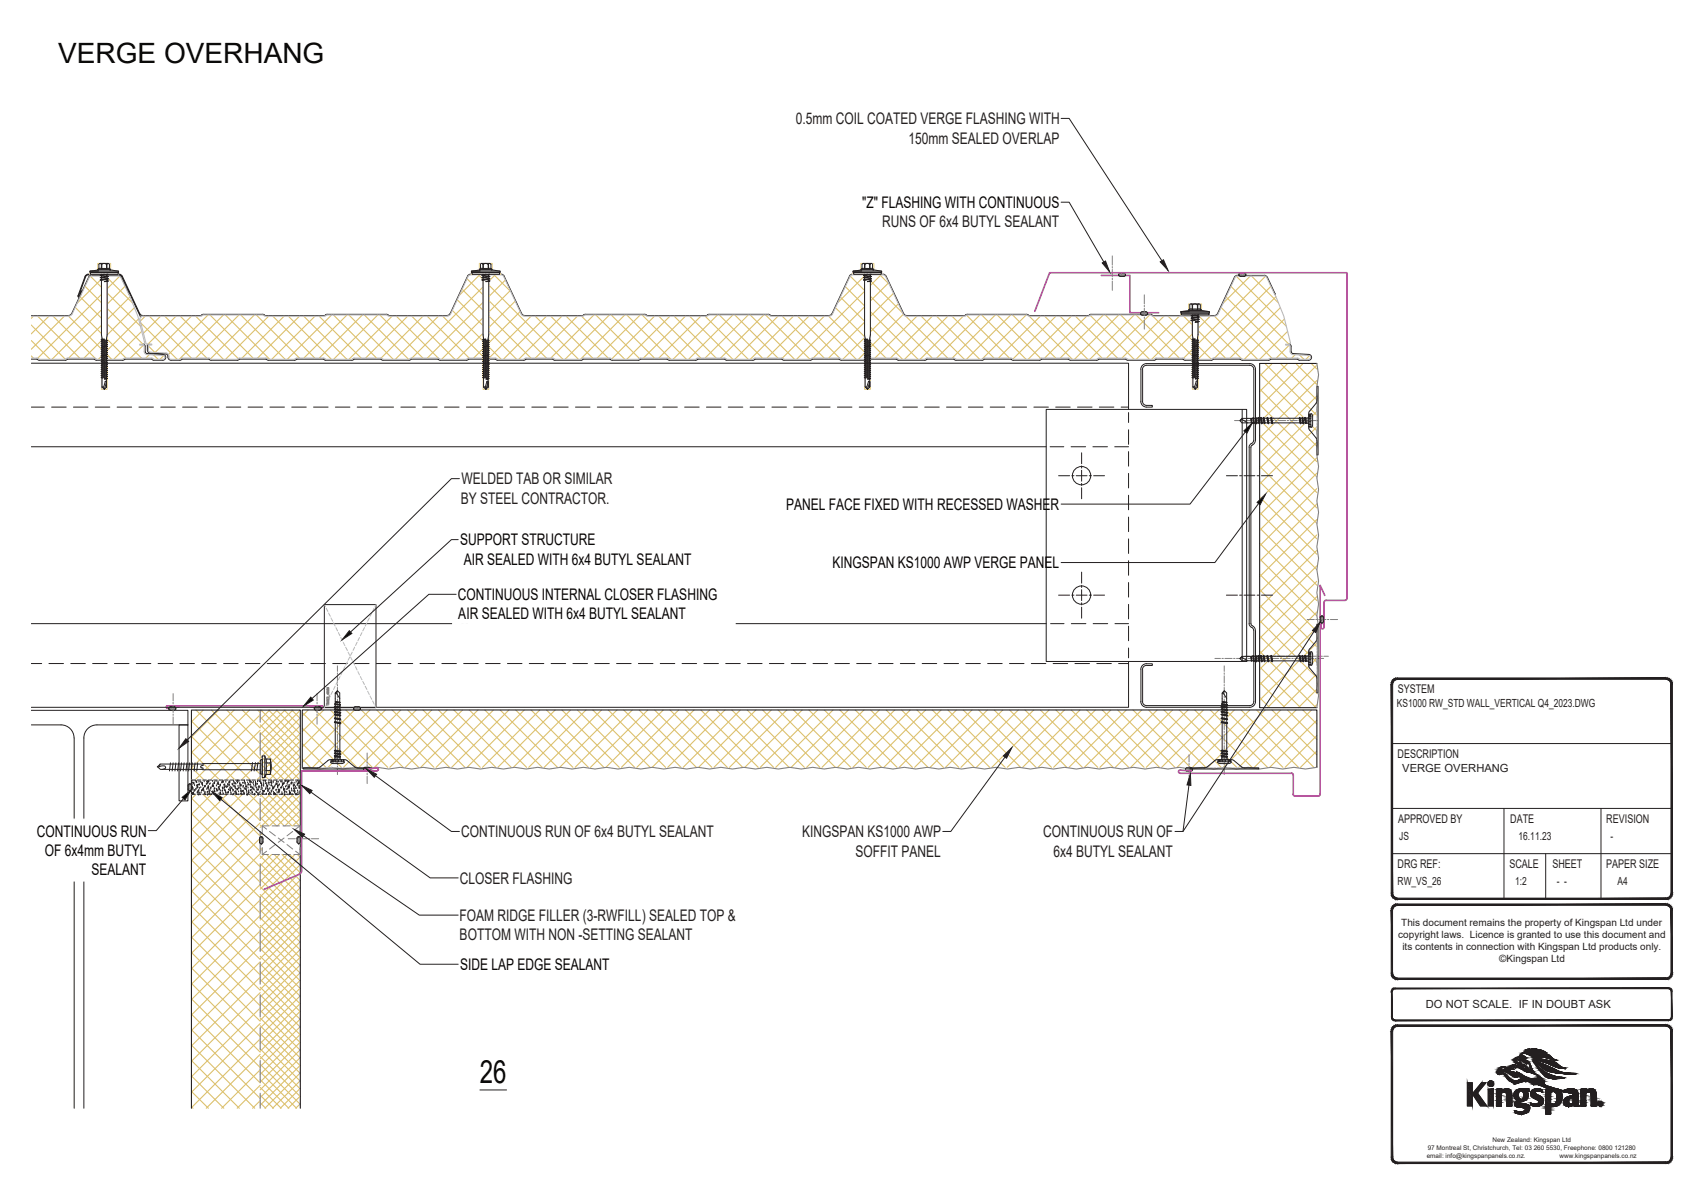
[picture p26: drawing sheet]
<svg xmlns="http://www.w3.org/2000/svg" width="297mm" height="210mm" viewBox="0 0 297 210" stroke-linecap="round" stroke-linejoin="round" font-family="sans-serif">
<defs><g id="words">
<text font-size="5.6" fill="#040503" x="83.8" y="189.1">26</text>
<text font-size="4.9" fill="#040503" x="10.2" y="11">VERGE OVERHANG</text>
<g font-size="2.8" fill="#231f20">
<text x="138.9" y="21.7">0.5mm COIL COATED VERGE FLASHING WITH</text>
<text x="158.6" y="25.1">150mm SEALED OVERLAP</text>
<text x="154" y="39.7">RUNS OF 6x4 BUTYL SEALANT</text>
<text x="80.4" y="87.9">BY STEEL CONTRACTOR.</text>
<text x="80.6" y="84.6">WELDED TAB OR SIMILAR</text>
<text x="80.5" y="146.2">CONTINUOUS RUN OF 6x4 BUTYL SEALANT</text>
<text x="140" y="146.2">KINGSPAN KS1000 AWP</text>
<text x="149.3" y="149.5">SOFFIT PANEL</text>
<text x="182.1" y="146.2">CONTINUOUS RUN OF</text>
<text x="183.9" y="149.5">6x4 BUTYL SEALANT</text>
<text x="80.3" y="154.3">CLOSER FLASHING</text>
<text x="80.2" y="160.7">FOAM RIDGE FILLER (3-RWFILL) SEALED TOP &amp;</text>
<text x="80.2" y="164.1">BOTTOM WITH NON -SETTING SEALANT</text>
</g>
<g font-size="2.8" fill="#040503">
<text x="150.5" y="36.3">&quot;Z&quot; FLASHING WITH CONTINUOUS</text>
<text x="137.2" y="89">PANEL FACE FIXED WITH RECESSED WASHER</text>
<text x="80.3" y="95.2">SUPPORT STRUCTURE</text>
<text x="81" y="98.6">AIR SEALED WITH 6x4 BUTYL SEALANT</text>
<text x="145.3" y="99.2">KINGSPAN KS1000 AWP VERGE PANEL</text>
<text x="79.9" y="104.8">CONTINUOUS INTERNAL CLOSER FLASHING</text>
<text x="80" y="108.1">AIR SEALED WITH 6x4 BUTYL SEALANT</text>
<text x="6.4" y="146">CONTINUOUS RUN</text>
<text x="7.8" y="149.4">OF 6x4mm BUTYL</text>
<text x="16" y="152.7">SEALANT</text>
<text x="80.3" y="169.3">SIDE LAP EDGE SEALANT</text>
</g>
<g font-size="2.1" fill="#231f20">
<text x="243.9" y="121">SYSTEM</text>
<text x="243.9" y="132.3">DESCRIPTION</text>
<text x="244" y="143.6">APPROVED BY</text>
<text x="263.6" y="143.6">DATE</text>
<text x="280.3" y="143.6">REVISION</text>
<text x="243.9" y="151.5">DRG REF:</text>
<text x="263.4" y="151.5">SCALE</text>
<text x="270.9" y="151.5">SHEET</text>
<text x="280.3" y="151.5">PAPER SIZE</text>
</g>
<g font-size="2" fill="#231f20">
<text x="243.8" y="123.5">KS1000 RW_STD WALL_VERTICAL Q4_2023.DWG</text>
<text x="244.7" y="134.8">VERGE OVERHANG</text>
<text x="244.2" y="146.6">JS</text>
<text x="265" y="146.6">16.11.23</text>
<text x="281.1" y="146.6">-</text>
<text x="243.9" y="154.5">RW_VS_26</text>
<text x="264.4" y="154.5">1:2</text>
<text x="271.7" y="154.5">- -</text>
<text x="282.3" y="154.5">A4</text>
<text x="248.9" y="176">DO NOT SCALE. IF IN DOUBT ASK</text>
</g>
<g font-size="1.7" fill="#231f20">
<text x="244.6" y="161.7">This document remains the property of Kingspan Ltd under</text>
<text x="244" y="163.8">copyright laws. Licence is granted to use this document and</text>
<text x="244.7" y="165.8">its contents in connection with Kingspan Ltd products only.</text>
<text x="261.7" y="168">©Kingspan Ltd</text>
</g>
<g font-size="1.1" fill="#231f20">
<text x="249" y="202.1">email: info@kingspanpanels.co.nz.</text>
<text x="249.2" y="200.7">97 Montreal St, Christchurch, Tel: 03 260 5530, Freephone: 0800 121280</text>
<text x="260.5" y="199.4">New Zealand: Kingspan Ltd</text>
<text x="272.2" y="202.1">www.kingspanpanels.co.nz</text>
</g>
</g></defs>
<g fill="none" stroke="#dcc06c" stroke-width=".19">
<path d="M5.5 59.4l3.2 3.3M5.5 56.7l5.9 6M5.8 55.2l-.3 .4M6.6 55.2l7.3 7.3M8.5 55.2l-3 3.1M9.3 55.2l7.5 7.5M11.2 55.2l-5.7 5.8M11.9 55.2l7.6 7.5M13.1 53.7l8.9 8.8M14 51.8l10.7 10.7M14.8 50l10.1 10.1M15.8 48.2l8.7 8.7"/>
<path d="M18.2 48.2l-4.7 4.7M18.4 48.2l4.7 4.7M20.9 48.2l-14.3 14.4M21.8 50l-12.7 12.7M22.7 51.8l-10.7 10.7M23.5 53.7l-8.8 8.8M24.2 55.7l-7 7M24.6 56.4l6.3 6.3M24.7 57.8l-4.9 4.9M25.3 55.2l-.8 .8M26.1 55.2l7.3 7.3M28 55.2l-3 3"/>
<path d="M28.8 55.2l7.3 7.3M30.7 55.2l-4.9 4.9M31.5 55.2l7.5 7.5M33.4 55.2l-6.3 6.3M34.2 55.2l7.4 7.4M36.3 55l-6.9 6.9M36.6 55l7.6 7.5M39 55l-7.7 7.7M39.3 55l7.8 7.7M41.7 55l-7.5 7.5M42 55l7.8 7.7M44.4 55l-7.7 7.7"/>
<path d="M44.7 55l7.6 7.5M46.9 55.2l-7.5 7.5M47.6 55.2l7.4 7.3M49.6 55.2l-7.4 7.3M50.3 55.2l7.6 7.5M52.3 55.2l-7.4 7.3M53 55.2l7.5 7.5M55 55.2l-7.6 7.5M55.7 55.2l7.3 7.3M57.9 55l-7.8 7.7M58.2 55l7.5 7.5M60.6 55l-7.6 7.5"/>
<path d="M60.9 55l7.7 7.7M63.2 55l-7.5 7.5M63.6 55l7.7 7.7M65.9 55l-7.7 7.7M66.3 55l7.5 7.5M68.4 55.2l-7.5 7.5M69.2 55.2l7.3 7.3M71.1 55.2l-7.3 7.3M71.9 55.2l7.5 7.5M73.8 55.2l-7.3 7.3M74.6 55.2l7.3 7.3M76.5 55.2l-7.5 7.5"/>
<path d="M77.3 55.2l7.3 7.3M78.9 54.2l8.6 8.5M79.8 52.3l10.4 10.4M80.6 50.5l12.1 12M81.5 48.7l13.9 13.8M83.5 48l14.8 14.7M83.7 48l-3.5 3.5M86.2 48l2.9 2.9M86.4 48l-14.5 14.5M88.2 48.9l-13.6 13.6M89 50.7l-11.9 12M89.9 52.6l-10.1 10.1"/>
<path d="M90.8 54.4l-8.1 8.1M92.7 55.2l-7.4 7.3M93.4 55.2l7.6 7.5M95.4 55.2l-7.6 7.5M96.1 55.2l7.3 7.3M98.1 55.2l-7.6 7.5M98.8 55.2l7.3 7.3M100.8 55.2l-7.4 7.3M101.5 55.2l7.5 7.5M103.7 55l-7.6 7.5M104 55l7.6 7.6M106.4 55l-7.8 7.7"/>
<path d="M106.7 55l7.5 7.5M109 55l-7.7 7.7M109.4 55l7.7 7.7M111.7 55l-7.5 7.5M112.1 55l7.7 7.7M114.2 55.2l-7.5 7.5M115 55.2l7.3 7.3M116.9 55.2l-7.5 7.5M117.7 55.2l7.3 7.3M119.6 55.2l-7.3 7.3M120.3 55.2l7.6 7.5M122.3 55.2l-7.3 7.3"/>
<path d="M123.1 55.2l7.5 7.5M125.2 55l-7.7 7.7M125.5 55l7.6 7.5M127.9 55l-7.7 7.7M128.2 55l7.6 7.5M130.6 55l-7.5 7.5M130.9 55l7.8 7.7M133.3 55l-7.6 7.5M133.6 55l7.8 7.7M135.8 55.2l-7.6 7.5M136.5 55.2l7.4 7.3M138.5 55.2l-7.6 7.5"/>
<path d="M139.2 55.2l7.4 7.4M141.2 55.2l-7.4 7.3M141.9 55.2l7.5 7.5M143.9 55.2l-7.4 7.3M144.6 55.2l7.3 7.3M145.8 53.7l8.8 8.8M146.7 51.9l10.8 10.8M147.5 50l12.7 12.7M148.4 48.2l14.3 14.3M150.9 48l6.6 6.6M151.1 48l-4.9 4.8M153.6 48l1.6 1.6"/>
<path d="M153.8 48l-14.8 14.7M155.1 49.4l-13.2 13.1M155.9 51.2l-11.3 11.3M156.8 53l-9.7 9.7M157.6 54.9l-7.8 7.8M158.1 55.2l7.3 7.3M160 55.2l-7.3 7.3M160.8 55.2l7.5 7.5M162.7 55.2l-7.3 7.3M163.5 55.2l7.5 7.5M165.4 55.2l-7.5 7.5M166.1 55.2l7.4 7.3"/>
<path d="M168.1 55.2l-7.5 7.5M168.7 55l7.5 7.5M171 55l-7.5 7.5M171.3 55l7.8 7.7M173.7 55l-7.5 7.5M174 55l7.6 7.6M176.4 55l-7.7 7.7M176.7 55l7.6 7.5M179.1 55l-7.7 7.7M179.6 55.2l7.6 7.5M181.6 55.2l-7.3 7.3M182.3 55.2l7.5 7.5"/>
<path d="M184.3 55.2l-7.6 7.5M185 55.2l7.3 7.3M187 55.2l-7.6 7.5M187.7 55.2l7.3 7.3M189.7 55.2l-7.4 7.3M190.2 55l7.7 7.7M192.6 55l-7.6 7.5M192.9 55l7.7 7.7M195.2 55l-7.7 7.7M195.6 55l7.5 7.5M198 55l-7.8 7.7M198.3 55l7.5 7.5"/>
<path d="M200.6 55l-7.5 7.5M201.2 55.2l7.5 7.5M203.1 55.2l-7.3 7.3M203.9 55.2l7.5 7.5M205.8 55.2l-7.5 7.5M206.6 55.2l7.3 7.3M208.5 55.2l-7.5 7.5M209.3 55.2l7.5 7.5M211.2 55.2l-7.3 7.3M211.9 55.2l7.6 7.5M213.1 53.7l8.9 8.8M214 51.8l10.7 10.7"/>
<path d="M214.8 50l10.1 10.1M215.8 48.2l8.7 8.7M218.2 48.2l-4.8 4.7M218.4 48.2l4.7 4.7M220.9 48.2l-14.4 14.4M221.8 50l-12.7 12.7M222.7 51.8l-10.7 10.7M223.5 53.7l-8.8 8.8M224.2 55.7l-7.1 7M224.7 57.8l-4.9 4.9M5.5 62.1l.3 .4M25 60.2l-2.3 2.3"/>
<path d="M25.9 60.4l1.1 1.1M26 61.9l-.6 .6M26.8 62l.8 .7M28.6 62.1l-.7 .6M219.8 65.2l10 10M219.8 67.9l10 10M219.8 70.6l10 10M219.8 73.3l10 10M219.8 76l10 10M219.8 78.7l10 10M220.9 63.5l8.9 9M222 63.5l-2.2 2.1"/>
<path d="M223.6 63.5l6.2 6.3M224.6 63.5l-4.8 4.9M225 60.2l-2.3 2.3M226 61.9l-.6 .6M226.2 63.5l3.6 3.6M226.8 62l.8 .7M227.3 63.5l-7.5 7.5M228.6 62.1l-.7 .6M228.9 63.5l.9 .9M229.8 79.9l-10 10M229.8 77.2l-10 10M229.8 74.5l-10 10"/>
<path d="M229.8 71.8l-10 10M229.8 69.1l-10 10M229.8 66.4l-10 10M229.8 63.7l-10 10M219.8 81.4l10 10M219.8 84.1l10 10M219.8 86.7l10 10.1M219.8 89.4l10 10M219.8 92.1l10 10M219.8 94.8l10 10M219.8 97.5l10 10M229.8 98.8l-10 10"/>
<path d="M229.8 96.1l-10 10M229.8 93.4l-10 10M229.8 90.7l-10 10M229.8 88l-10 10M229.8 85.3l-10 10M229.8 82.6l-10 10M219.8 100.2l10 10M219.8 102.9l10 10M219.8 105.6l10 10M219.8 108.3l10 10M219.8 111l10 10M219.8 113.7l9.9 9.8"/>
<path d="M219.8 116.4l7.2 7.1M219.8 119.1l4.5 4.4M229.8 117.6l-5.9 5.9M229.8 114.9l-8.6 8.6M229.8 112.2l-10 10M229.8 109.5l-10 10M229.8 106.8l-10 10M229.8 104.1l-10 10M229.8 101.4l-10 10M33.4 139.3l12 12M33.4 136.6l12 12M33.4 133.9l12 12"/>
<path d="M33.4 131.2l12 12M33.4 128.5l12 12M33.4 125.8l12 12M34.2 123.9l11.2 11.2M35.5 123.9l-2.1 2.1M36.9 123.9l8.5 8.6M38.2 123.9l-4.8 4.8M39.6 123.9l5.8 5.9M40.9 123.9l-7.5 7.5M42.3 123.9l3.1 3.2M43.5 123.9l-10.1 10.2M45 123.9l.4 .5"/>
<path d="M45.4 138.6l5.6 5.6M45.4 138.2l-12 12M45.4 135.5l-12 12M45.4 132.9l-12 12M45.4 130.1l-12 12M45.4 127.5l-12 12M45.4 124.8l-12 12M45.4 137.3l6.9 6.9M45.4 135.9l7 7M45.4 134.6l7 7M45.4 133.2l7 7M45.4 131.9l7 7"/>
<path d="M45.4 130.6l7 6.9M45.4 129.2l7 7M45.4 127.8l7 7M45.4 126.5l7 7M45.4 125.2l7 7M45.4 140l4.2 4.2M45.6 123.9l6.8 6.9M45.7 123.9l-.3 .3M46.9 123.9l5.5 5.5M47.1 123.9l-1.7 1.7M48.2 123.9l4.2 4.2M48.4 123.9l-3 3"/>
<path d="M49.6 123.9l2.8 2.9M49.7 123.9l-4.3 4.4M50.9 123.9l1.5 1.5M51.1 123.9l-5.7 5.7M52.3 123.9l.1 .2M52.4 138.8l-5.4 5.4M52.4 137.4l-7 7M52.4 136.1l-7 7M52.4 134.7l-7 7M52.4 133.4l-7 7M52.4 132.1l-7 6.9M52.4 130.7l-7 7"/>
<path d="M52.4 129.3l-7 7M52.4 128l-7 7M52.4 126.7l-7 7M52.4 125.3l-7 7M52.4 124l-7 7M52.8 132.5l1.4 1.4M52.8 129.8l4.1 4.1M52.8 127.1l6.8 6.8M52.8 124.4l9.5 9.5M53.8 123.9l-1 1.1M55 123.9l10 10M56.5 123.9l-3.7 3.8"/>
<path d="M57.7 123.9l10 10M59.2 123.9l-6.4 6.5M60.4 123.9l10 10M61.9 123.9l-9.1 9.2M63.1 123.9l9.9 10M64.6 123.9l-10 10M65.7 123.9l10 10M67.3 123.9l-10 10M68.4 123.9l10 10M70 123.9l-10.1 10M71.1 123.9l10 10M72.6 123.9l-9.9 10"/>
<path d="M73.8 123.9l10 10M75.4 123.9l-10.1 10M76.5 123.9l10 10M78 123.9l-10 10M79.2 123.9l10 10M80.7 123.9l-10 10M81.9 123.9l10 10M83.4 123.9l-10 10M84.6 123.9l10 10M86.1 123.9l-10 10M87.3 123.9l10 10M88.8 123.9l-10 10"/>
<path d="M90 123.9l10 10M91.5 123.9l-10 10M92.7 123.9l10 10M94.2 123.9l-10 10M95.4 123.9l10 10M96.9 123.9l-10 10M98.1 123.9l10 10M99.6 123.9l-10 10M100.8 123.9l10 10M102.3 123.9l-10 10M103.5 123.9l10 10M105 123.9l-10 10"/>
<path d="M106.1 123.9l10.1 10M107.7 123.9l-10 10M108.9 123.9l9.9 10M110.4 123.9l-10 10M111.5 123.9l10 10M113.1 123.9l-10 10M114.2 123.9l10 10M115.8 123.9l-10.1 10M116.9 123.9l10 10M118.4 123.9l-9.9 10M119.6 123.9l10 10M121.1 123.9l-10 10"/>
<path d="M122.3 123.9l10 10M123.8 123.9l-10 10M125 123.9l10 10M126.5 123.9l-10 10M127.7 123.9l10 10M129.2 123.9l-10 10M130.4 123.9l10 10M131.9 123.9l-10 10M133.1 123.9l10 10M134.6 123.9l-10 10M135.8 123.9l10 10M137.3 123.9l-10 10"/>
<path d="M138.5 123.9l10 10M140 123.9l-10 10M141.2 123.9l10 10M142.7 123.9l-10 10M143.9 123.9l10 10M145.4 123.9l-10 10M146.6 123.9l10 10M148.1 123.9l-10 10M149.3 123.9l9.9 10M150.8 123.9l-10 10M151.9 123.9l10.1 10M153.5 123.9l-10 10"/>
<path d="M154.7 123.9l9.9 10M156.2 123.9l-10 10M157.3 123.9l10 10M158.9 123.9l-10 10M160 123.9l10 10M161.6 123.9l-10.1 10M162.7 123.9l10 10M164.2 123.9l-9.9 10M165.4 123.9l10 10M166.9 123.9l-10 10M168.1 123.9l10 10M169.6 123.9l-10 10"/>
<path d="M170.8 123.9l10 10M172.3 123.9l-10 10M173.5 123.9l10 10M175 123.9l-10 10M176.2 123.9l10 10M177.7 123.9l-10 10M178.9 123.9l10 10M180.4 123.9l-10 10M181.6 123.9l10 10M183.1 123.9l-10 10M184.3 123.9l10 10M185.8 123.9l-10 10"/>
<path d="M187 123.9l10 10M188.5 123.9l-10 10M189.7 123.9l10 10M191.2 123.9l-10 10M192.4 123.9l10 10M193.9 123.9l-10 10M195.1 123.9l9.9 10M196.6 123.9l-10 10M197.7 123.9l10.1 10M199.3 123.9l-10 10M200.4 123.9l10 10M202 123.9l-10 10"/>
<path d="M203.1 123.9l10 10M204.6 123.9l-9.9 10M205.8 123.9l10 10M207.3 123.9l-10 10M208.5 123.9l10 10M210 123.9l-10 10M211.2 123.9l10 10M212.7 123.9l-10 10M213.9 123.9l10 10M215.4 123.9l-10 10M216.6 123.9l10 10M218.1 123.9l-10 10"/>
<path d="M219.3 123.9l10 10M219.8 121.8l1.8 1.7M220.8 123.9l-10 10M222 123.9l7.8 7.9M223.5 123.9l-10 10M224.7 123.9l5.1 5.2M226.2 123.9l-10 10M227.4 123.9l2.4 2.5M228.9 123.9l-10 10M229.8 133.8l-.1 .1M229.8 131.1l-2.8 2.8M229.8 128.4l-5.5 5.5"/>
<path d="M229.8 125.7l-8.2 8.2M229.8 123l-.5 .5M229.8 120.3l-3.2 3.2M33.4 158.2l12 12M33.4 155.5l12 12M33.4 152.8l12 12M33.4 150.1l12 12M33.4 147.4l12 12M33.4 144.7l12 12M33.4 142l12 12M45.4 148.1l.4 .3M45.4 146.7l.4 .4"/>
<path d="M45.4 145.4l.4 .3M45.4 144l.4 .4M45.4 159.8l-12 12M45.4 157.1l-12 12M45.4 154.4l-12 12M45.4 151.7l-12 12M45.4 149l-12 12M45.4 146.3l-12 12M45.4 143.6l-12 12M45.4 140.9l-12 12M45.4 158.8l7 7M45.4 157.5l7 7"/>
<path d="M45.4 156.1l7 7M45.4 154.8l7 7M45.4 153.4l7 7M45.4 152.1l7 7M45.4 150.7l7 7M45.4 149.4l7 7M45.4 142.7l1.5 1.5M45.4 141.3l2.9 2.9M45.8 148.1l-.4 .4M45.8 146.8l-.4 .3M45.8 145.4l-.4 .4M46.1 149.2l-.7 .6"/>
<path d="M46.5 149.2l5.9 5.9M47.4 149.2l-2 2M47.9 149.2l4.5 4.5M48.8 149.2l-3.4 3.3M49.2 149.2l3.2 3.1M50.1 149.2l-4.7 4.7M50.6 149.2l1.8 1.8M51.5 149.2l-6.1 6M51.9 149.2l.5 .5M52.4 146.9v.1M52.4 148.2v.1M52.4 145.5v.1"/>
<path d="M52.4 144.2v.1M52.4 159l-7 7M52.4 157.6l-7 7M52.4 156.3l-7 7M52.4 155l-7 6.9M52.4 153.6l-7 7M52.4 152.2l-7 7M52.4 150.9l-7 7M52.4 149.6l-7 7M52.4 146.9h.1M52.4 142.8l-1.3 1.4M52.4 141.5l-2.7 2.7"/>
<path d="M52.4 140.1l-4 4.1M33.4 179.7l12 12M33.4 177l12 12M33.4 174.3l12 12M33.4 171.6l12 12M33.4 168.9l12 12M33.4 166.3l12 11.9M33.4 163.6l12 12M33.4 160.9l12 12M45.4 178.7l-12 12M45.4 175.9l-12 12M45.4 173.3l-12 12"/>
<path d="M45.4 170.6l-12 12M45.4 167.9l-12 12M45.4 165.2l-12 12M45.4 162.5l-12 12M45.4 179l7 7M45.4 177.7l7 7M45.4 176.3l7 7M45.4 175l7 7M45.4 173.6l7 7M45.4 172.3l7 7M45.4 171l7 7M45.4 169.6l7 7"/>
<path d="M45.4 168.3l7 6.9M45.4 166.9l7 7M45.4 165.6l7 7M45.4 164.2l7 7M45.4 162.9l7 7M45.4 161.5l7 7M45.4 160.2l7 7M52.4 179.2l-7 7M52.4 177.8l-7 7M52.4 176.5l-7 7M52.4 175.1l-7 7M52.4 173.8l-7 7"/>
<path d="M52.4 172.5l-7 7M52.4 171.1l-7 7M52.4 169.8l-7 7M52.4 168.4l-7 7M52.4 167.1l-7 7M52.4 165.7l-7 7M52.4 164.4l-7 7M52.4 163l-7 7M52.4 161.7l-7 7M52.4 160.3l-7 7M33.4 193.2l.3 .2M33.4 190.5l3 2.9"/>
<path d="M33.4 187.8l5.7 5.6M33.4 185.1l8.4 8.3M33.4 182.4l11.1 11M45.4 192.1l-1.3 1.3M45.4 189.4l-4 4M45.4 186.7l-6.7 6.7M45.4 184l-9.4 9.4M45.4 181.3l-12 12M45.4 185.8l7 7M45.4 184.4l7 7M45.4 183.1l7 7M45.4 181.7l7 7"/>
<path d="M45.4 180.4l7 7M45.4 192.5l1 .9M45.4 189.8l3.7 3.6M45.4 191.2l2.3 2.2M45.4 187.1l6.4 6.3M45.4 188.5l5 4.9M52.4 192.7l-.8 .7M52.4 191.3l-2.1 2.1M52.4 190l-3.5 3.4M52.4 188.6l-4.8 4.8M52.4 187.3l-6.2 6.1M52.4 185.9l-7 7"/>
<path d="M52.4 184.6l-7 7M52.4 183.2l-7 7M52.4 181.9l-7 7M52.4 180.5l-7 7"/>
</g>
<g fill="none" stroke="#231f20" stroke-width=".19">
<path d="M12.5 54.8l-.5 .3h-6.5M13.7 51.7l.1 .1 .1-.1M15.4 47.9l-.4 .2-.2 .2-1.2 3.4 .1 .2 .2-.1 .4-1h-.1l-.3 .9M15.4 47.9h5.4M15.5 48.4l-3 6.4M16 48.1l-.5 .3M16 48.1h4.6M20.6 48.1l.6 .3M20.8 48l.4 .3 3.4 7.1M20.8 47.9l.5 .3 3.1 6.6M20.8 48h-5.6l-.3 .3-1.2 3.4M21.2 48.4l1.4 3"/>
<path d="M22.6 51.4h-.1M24.4 54.8l.5 .3h10.2l.4-.2h10.4l.2 .1M46.1 55l.2 .1M67.5 54.9l.2 .1M67.5 54.9h-10.4l-.4 .2h-10.4M67.7 55l10.4 .1M78.5 54.8l-.4 .3M82.1 47.9l-.5 .3-3 6.6M82.1 47.9h5.4M87.4 47.9l.6 .3 3.1 6.6M91 54.8l.5 .3 10.4-.1M101.9 55h.1"/>
<path d="M102.1 54.9l-.2 .1M102.1 54.9h10.4l.4 .2M112.9 55.1h10.4M123.3 55.1l.4-.2h10.4l.4 .2h10.2M145.2 54.8l-.5 .3M148.3 48.2l-3.1 6.6M148.8 47.9l-.6 .3M148.8 47.9h5.3M154.1 47.9l.5 .3M154.7 48.2l3 6.6M157.7 54.8l.5 .3 10.3-.1M168.6 55h-.1"/>
<path d="M168.8 54.9l-.2 .1M168.8 54.9h10.4l.2 .1M179.4 55l10.6 .1M190 55.1l.4-.2h10.4l.4 .2h10.8M212.5 54.8l-.5 .3M215.4 48.4l-2.9 6.4M216 48.1l-.6 .3M216 48.1h4.6M220.6 48.1l.6 .3M221.2 48.4l1.3 2.9M222.5 51.3l.1 .1M222.6 51.4h-.1"/>
<path d="M5.5 62.7h.9M6.4 62.7h.2M6.6 62.7v.1M11.7 62.7l-.3 .2h-4.6l-.2-.1M11.8 62.7h-.1M11.8 62.7h4.6M16.4 62.7h.2M16.6 62.7v.1M21.7 62.8l-.3 .1h-4.6l-.2-.1M21.7 62.7v.1M21.8 62.7h-.1M21.9 62.7h4.5"/>
<path d="M25 60.1l.3 .1v1.1l.2 .4 3 .2a.5 .5 0 0 1 .4 .5 .5 .5 0 0 1-.5 .5M25.7 61.1l.1 .3 .4 .2M25.7 60.4v.7M26 60.1l-.3 .3M26.2 61.6l2.7 .2a.47 .47 0 0 1 .4 .6l.3 .4 .3 .1h1.5l.3-.2M26.4 62.7h.2M26.6 62.7l.2 .2h1.6M31.8 62.7h-.1M31.8 62.7h4.6M36.4 62.7h.2M36.6 62.7l.2 .2h4.6M41.7 62.7l-.3 .2"/>
<path d="M41.8 62.7h-.1M41.9 62.7h4.5M46.4 62.7h.2M46.6 62.7l.2 .2M46.8 62.9h4.6M51.7 62.7l-.3 .2M51.8 62.7h-.1M51.8 62.7h4.6M56.4 62.7h.2M56.6 62.7l.2 .2M61.7 62.7l-.3 .2h-4.6M61.8 62.7h-.1"/>
<path d="M61.9 62.7h4.5M66.4 62.7h.2M71.7 62.7l-.3 .2h-4.6l-.2-.2M71.8 62.7h-.1M71.8 62.7h4.6M76.4 62.7h.1M76.6 62.7v.1M81.6 62.8l-.2 .1h-4.6l-.2-.1M81.7 62.7v.1M81.8 62.7h-.1M81.8 62.7h4.6M86.4 62.7h.2"/>
<path d="M86.6 62.7l.2 .2h4.6l.2-.1M91.7 62.7v.1M91.8 62.7h-.1M91.8 62.7h4.6M96.4 62.7h.1M96.6 62.7l.2 .2h4.6M101.7 62.7l-.3 .2M101.8 62.7h-.1M101.8 62.7h4.6M106.4 62.7h.2M106.6 62.7v.1M106.6 62.8l.2 .1h4.6"/>
<path d="M111.7 62.7l-.3 .2M111.8 62.7h-.1M111.8 62.7h4.6M116.4 62.7h.1M121.7 62.7l-.3 .2h-4.6l-.2-.2M121.8 62.7h-.1M121.8 62.7h4.6M126.4 62.7h.2M131.7 62.7l-.3 .2h-4.6l-.2-.2M131.8 62.7h-.1M131.8 62.7h4.6M136.4 62.7h.1"/>
<path d="M136.6 62.7l.2 .2h4.6l.2-.1M141.7 62.7v.1M141.8 62.7h-.1M141.8 62.7h4.6M146.4 62.7h.2M146.6 62.7l.2 .2M151.6 62.8l-.2 .1h-4.6M151.7 62.7l-.1 .1M151.8 62.7h-.1M151.8 62.7h4.6M156.4 62.7h.1M156.6 62.7l.2 .2"/>
<path d="M161.7 62.7l-.3 .2h-4.6M161.8 62.7h-.1M161.8 62.7h4.6M166.4 62.7h.2M166.6 62.7v.1M166.6 62.8l.2 .1h4.6M171.7 62.7l-.3 .2M171.8 62.7h-.1M171.8 62.7h4.6M176.4 62.7h.1M176.6 62.7v.1M181.7 62.7l-.3 .2h-4.6l-.2-.1"/>
<path d="M181.8 62.7h-.1M181.8 62.7h4.6M186.4 62.7h.1M191.7 62.7l-.3 .2h-4.6l-.3-.2M191.8 62.7h-.1M191.8 62.7h4.6M196.4 62.7h.1M196.6 62.7l.2 .2h4.6M201.6 62.8l-.2 .1M201.7 62.7l-.1 .1M201.8 62.7h-.1M201.8 62.7h4.6"/>
<path d="M206.4 62.7h.1M206.5 62.7l.3 .2M211.7 62.7l-.3 .2h-4.6M211.8 62.7h-.1M211.8 62.7h4.6M216.4 62.7h.1M216.6 62.7l.2 .2M221.6 62.8l-.2 .1h-4.6M221.7 62.7l-.1 .1M221.8 62.7h-.1M221.8 62.7h4.6M224.9 60.1l.4 .1v1.1l.2 .4 2.9 .2"/>
<path d="M226.4 62.7h.1M226.5 62.7l.1 .1M226.6 62.8l.2 .1M228.4 61.9a.5 .5 0 0 1 .5 .5 .5 .5 0 0 1-.5 .5h-1.6M229.8 63.4h-10v60.1h10M229.8 133.9v-10h-177v10.2M33.4 193.4v-69.5h19v69.5"/>
</g>
<g fill="none" stroke="#808180" stroke-width=".19">
<path d="M229.8 63.4l.3 2-.3 2 .3 2-.3 2 .3 2-.3 2 .3 2-.3 2 .3 2-.3 2 .3 2-.3 2 .3 2-.3 2 .3 2-.3 2 .3 2-.3 2 .3 2-.3 2 .3 2-.3 2 .3 2-.3 2 .3 2-.3 2 .3 2-.3 2 .3 2-.3 2.1M45.4 123.9v2.2M45.4 128v3.8M45.4 133.7v3.8M45.4 139.4v3.8M229.8 133.9l-2 .3-2-.3-2 .3-2-.3-2 .3-2-.3-2 .3-2-.3-2 .3-2-.3-2 .3-2-.3-2 .3-2-.3-2 .3-2-.3-2 .3-2-.3-2 .3-2-.3-2 .3-2-.3-2 .3-2-.3-2 .3-2-.3-2 .3-2-.3-2 .3-2-.3-2 .3-2-.3-2 .3-2-.3-2 .3-2-.3-2 .3-2-.3-2 .3-2-.3-2 .3-2-.3-2 .3-2-.3-2 .3-2-.3-2 .3-2-.3-2 .3-2-.3-2 .3-2-.3-2 .3-2-.3-2 .3-2-.3-2 .3-2-.3-2 .3-2-.3-2 .3-2-.3-2 .3-2-.3-2 .3-2-.3-2 .3-2-.3-2 .3-2-.3-2 .3-2-.3-2 .3-2-.3-2 .3-1.9-.3-2.1 .3-1.9-.3-2.1 .3-1.9-.3-2.1 .3-1.9-.3-2.1 .3-1.9-.3-2.1 .3-1.9-.3-2.1 .3-1.9-.3-1.1 .2M45.4 145.1v3.8M45.4 150.8v3.8M45.4 156.5v3.8M45.4 162.3v3.8M45.4 168v3.8M45.4 173.7v3.8"/>
<path d="M45.4 179.4v3.8M45.4 185.1v3.8M45.4 190.8v2.6"/>
</g>
<g fill="none" stroke="#bababa" stroke-width=".19">
<path d="M5.5 55.2h6.5M12.6 54.8l-.6 .4M15.5 48.5l-2.9 6.3M21.1 48.4l-.5-.2h-4.6l-.4 .2M21.1 48.5l1.4 2.9M22.4 51.3l.1 .1a30 30 0 0 1 2.7 8.5l-.2 .2h-.6v.1h.6M24.4 55.7l1.1 4.2M25 55.2l-.4 .1-.2 .4M25 55.2h10.1M25.5 59.9l.2 .2h.8v.1h-.5l-.1 .2M46 55h-10.5l-.4 .2M46 55l.1 .1"/>
<path d="M46 55.1l.3 .1M46.3 55.2h10.4M67.5 55l.4 .2M67.5 55h-10.4l-.4 .2M67.9 55.2h10.2M78.6 54.8l-.5 .4M87.4 48l.5 .3 3.1 6.5M87.5 48h-5.4l-.3 .1-3.2 6.7M90.9 54.8l.6 .4M91.5 55.2h10.2M102 55l-.3 .2M102.1 55h-.1"/>
<path d="M102.1 55h10.4l.2 .1M112.7 55.1l.2 .1M112.9 55.2h10.4M123.5 55.1l-.2 .1M123.6 55h10.5l.4 .2M123.6 55l-.1 .1M134.5 55.2h10.2M145.3 54.8l-.6 .4M154.5 48.3l-.4-.3h-5.3l-.4 .1-3.1 6.7M154.6 48.3l3 6.6 .5 .3M158.1 55.2h10.3M168.7 55l-.3 .2"/>
<path d="M168.8 55h-.2M168.8 55h10.4l.2 .1M179.4 55.1l.2 .1M179.6 55.2h10.4M190 55.2l.4-.2h10.4l.4 .2M201.2 55.2h10.8M212.6 54.8l-.6 .4M215.5 48.5l-2.9 6.3M221.1 48.4l-.5-.2h-4.6l-.5 .2M221.1 48.5l1.4 2.9a29.2 29.2 0 0 1 2.7 8.5l-.2 .2h-.6v.1h.6M5.5 62.5h.9M6.4 62.5l.3 .2"/>
<path d="M6.7 62.7h.1M6.8 62.7h4.6M11.5 62.7h-.1M11.6 62.6l-.1 .1M11.8 62.5l-.2 .1M11.8 62.5h4.6M16.4 62.5l.3 .1M16.7 62.6v.1M16.7 62.7h.1M16.8 62.7h4.6M21.5 62.7h-.1M21.8 62.5l-.3 .2"/>
<path d="M21.9 62.5h4.5M25 60.2l.2 .2v.9l.2 .5 3 .2a.35 .35 0 0 1 .4 .4 .35 .35 0 0 1-.4 .3h-1.6M25.9 61.1l.1 .3 .2 .1 2.8 .1M25.9 60.4v.7M26.4 62.5l.3 .2M26.7 62.7h.1M28.9 61.6a.75 .75 0 0 1 .6 .9l.3 .2h1.6M31.5 62.7h-.1M31.8 62.5l-.3 .2M31.8 62.5h4.6M36.4 62.5l.3 .2M36.7 62.7h.1"/>
<path d="M36.8 62.7h4.6M41.5 62.7h-.1M41.8 62.5l-.3 .2M41.9 62.5h4.5M46.4 62.5l.3 .2M46.7 62.7h.1M46.8 62.7h4.6M51.5 62.7h-.1M51.8 62.5l-.3 .2M51.8 62.5h4.6M56.4 62.5l.3 .2M56.7 62.7h.1"/>
<path d="M56.8 62.7h4.6M61.5 62.7h-.1M61.8 62.5l-.3 .2M61.9 62.5h4.5M66.4 62.5l.3 .2M66.7 62.7h.1M66.8 62.7h4.6M71.5 62.7h-.1M71.6 62.6l-.1 .1M71.8 62.5l-.2 .1M71.8 62.5h4.6M76.4 62.5l.3 .1"/>
<path d="M76.7 62.6v.1M76.7 62.7h.1M76.8 62.7h4.6M81.5 62.7h-.1M81.6 62.6l-.1 .1M81.8 62.5l-.2 .1M81.8 62.5h4.6M86.4 62.5l.3 .2M86.7 62.7h.1M86.8 62.7h4.6M91.5 62.7h-.1M91.8 62.5l-.3 .2"/>
<path d="M91.8 62.5h4.6M96.4 62.5l.3 .1M96.7 62.6v.1M96.7 62.7h.1M96.8 62.7h4.6M101.5 62.7h-.1M101.8 62.5l-.3 .2M101.8 62.5h4.6M106.4 62.5l.3 .2M106.7 62.7h.1M106.8 62.7h4.6M111.5 62.7h-.1"/>
<path d="M111.6 62.6l-.1 .1M111.8 62.5l-.2 .1M111.8 62.5h4.6M116.4 62.5l.3 .2M116.7 62.7h.1M116.8 62.7h4.6M121.5 62.7h-.1M121.8 62.5l-.3 .2M121.8 62.5h4.6M126.4 62.5l.3 .2M126.7 62.7h.1M126.8 62.7h4.6"/>
<path d="M131.5 62.7h-.1M131.6 62.6l-.1 .1M131.8 62.5l-.2 .1M131.8 62.5h4.6M136.4 62.5l.3 .2M136.7 62.7h.1M136.8 62.7h4.6M141.5 62.7h-.1M141.6 62.6l-.1 .1M141.8 62.5l-.2 .1M141.8 62.5h4.6M146.4 62.5l.3 .2"/>
<path d="M146.7 62.7h.1M146.8 62.7h4.6M151.5 62.7h-.1M151.8 62.5l-.3 .2M151.8 62.5h4.6M156.4 62.5l.3 .2M156.7 62.7h.1M156.8 62.7h4.6M161.5 62.7h-.1M161.8 62.5l-.3 .2M161.8 62.5h4.6M166.4 62.5l.3 .2"/>
<path d="M166.7 62.7h.1M166.8 62.7h4.6M171.5 62.7h-.1M171.6 62.6l-.1 .1M171.8 62.5l-.2 .1M171.8 62.5h4.6M176.4 62.5l.3 .2M176.7 62.7h.1M176.8 62.7h4.6M181.5 62.7h-.1M181.6 62.6l-.1 .1M181.8 62.5l-.2 .1"/>
<path d="M181.8 62.5h4.6M186.4 62.5l.3 .2M186.7 62.7h.1M186.8 62.7h4.6M191.5 62.7h-.1M191.8 62.5l-.3 .2M191.8 62.5h4.6M196.4 62.5l.3 .2M196.7 62.7h.1M196.8 62.7h4.6M201.5 62.7h-.1M201.8 62.5l-.3 .2"/>
<path d="M201.8 62.5h4.6M206.4 62.5l.3 .2M206.7 62.7h.1M206.8 62.7h4.6M211.5 62.7h-.1M211.8 62.5l-.3 .2M211.8 62.5h4.6M216.4 62.5l.3 .2M216.7 62.7h.1M216.8 62.7h4.6M221.5 62.7h-.1M221.8 62.5l-.3 .2"/>
<path d="M221.8 62.5h4.6M224.9 60.2l.2 .2v.9l.3 .5 3 .2a.35 .35 0 0 1 .3 .4 .35 .35 0 0 1-.3 .3h-1.6M226.4 62.5l.3 .2M226.7 62.7h.1"/>
</g>
<g fill="none" stroke="#808180" stroke-width=".17">
<path d="M194.1 44.7v1.6M194.1 46.5v.3M194.1 47v1.3M194.1 48.6v.2M194.1 49.1v1.6M195.4 47.7l-.1 .1M195.7 47.7l-.4 .4M196 47.7l-.6 .5M196.2 47.7l-.6 .5M196.4 47.8l-.5 .4M196.4 48l-.2 .2M199.3 54.4l-.2 .2"/>
<path d="M199.6 54.4l-.5 .4M199.7 51.5v1.5M199.7 53.3v.3M199.7 53.8v1.3M199.7 55.3v.3M199.7 55.8v1.7M199.8 54.4l-.6 .6M200.1 54.4l-.6 .6M200.2 54.6l-.4 .4M200.3 54.8l-.3 .2M216.4 47.7l-.1 .1M216.7 47.7l-.4 .4"/>
<path d="M217 47.7l-.6 .5M217.2 47.7l-.6 .5M217.4 47.8l-.5 .4M217.4 48l-.2 .2M215.5 73.4h.8M216.5 73.4h.3M217 73.4h1.3M218.5 73.4h.3M219.1 73.4h1.2M220.6 73.4h.2M221.1 73.4h1.3M222.6 73.4h.3"/>
<path d="M223.1 73.4h1.3M224.6 73.4h.3M225.1 73.4h1.3M226.7 73.4h.2M227.2 73.4h1.2M228.7 73.4h.3M229.2 73.4h.8M58.9 116.2v1M58.9 117.4v.3M58.9 118v1.2M58.9 119.5v.2M58.9 120v1.3"/>
<path d="M212 114.9h1M213.3 114.9h.2M213.7 116.2v1M213.7 117.4v.3M213.7 118v1.2M213.7 119.5v.2M213.7 120v1.3M213.8 114.9h1.2M215.3 114.9h.2M215.8 114.9h1.3M217.3 114.5h.8M217.3 114.9h.3"/>
<path d="M217.8 114.9h1.3M218.3 114.5h.3M218.8 114.5h1.3M219.3 114.9h.3M219.9 114.9h1.2M220.4 114.5h.2M220.9 114.5h1.2M221.4 114.9h.2M221.9 114.9h1.3M222.4 114.5h.3M222.9 114.5h1.3M223.4 114.9h.3"/>
<path d="M223.9 114.9h1.3M224.4 114.5h.3M224.9 114.5h1.3M225.4 114.9h.3M226 114.9h1.2M226.5 114.5h.2M227 114.5h1.2M227.5 114.9h.2M228 114.9h1.3M228.1 108.1h1.3M228.5 114.5h.2M229 114.5h1.3"/>
<path d="M229.5 114.9h.3M229.6 108.1h.3M230 114.9h1M230.1 108.1h1.3M230.4 107.7l.6 .6M230.4 108l.6 .6M230.4 108.2l.4 .5M230.4 108.5l.2 .2M230.5 114.5h.3M230.5 107.6l.5 .5M230.8 107.5l.2 .3M231 114.5h.8"/>
<path d="M231.7 108.1h.2M232.2 108.1h1.2M29.7 123.4l-.2 .2M30 123.4l-.5 .4M30.2 121.1v1.2M30.2 122.6v.2M30.2 123.1v1.3M30.2 124.6v.3M30.2 125.1v1.3M30.3 123.4l-.6 .5M30.5 123.4l-.6 .6M30.6 123.5l-.4 .5"/>
<path d="M30.7 123.8l-.2 .1M54.9 123.8l.2 .1M54.9 123.5l.4 .5M55 123.4l.6 .6M55.3 123.4l.6 .5M55.3 121.1v1.2M55.3 122.6v.2M55.3 123.1v1.3M55.3 124.6v.3M55.3 125.1v1.3M55.5 123.4l.5 .4M55.8 123.4l.3 .2"/>
<path d="M58.9 121.5v.3M58.9 122v1.3M58.9 123.5v.3M58.9 124.1v1.2M58.9 125.6v.2M58.9 126.1v1.3M58.9 127.6v.3M58.9 128.1v1.3M58.9 129.6v.3M58.9 130.1v1.3M58.9 131.7v.2M58.9 132.2v1.2"/>
<path d="M58.9 133.7v.3M58.9 134.2v1M63.6 134l-.1 .1M63.9 133.9l-.4 .5M64.1 131.4v1.3M64.1 133v.2M64.1 133.5v1.2M64.1 135v.2M64.1 135.5v1.3M64.2 133.9l-.6 .6M64.5 133.9l-.6 .6M64.6 134.1l-.5 .4"/>
<path d="M64.6 134.3l-.2 .2M207.1 134l-.2 .2M207.4 134l-.5 .5M207.5 131.7v1.3M207.5 133.3v.2M207.5 133.8v1.2M207.5 135.3v.2M207.5 135.8v1.2M207.6 134l-.5 .6M207.9 134l-.6 .6M208.1 134.2l-.5 .4M208.1 134.4l-.2 .2"/>
<path d="M213.7 121.5v.3M213.7 122v1.3M213.7 123.5v.3M213.7 124.1v1.2M213.7 125.6v.2M213.7 126.1v1.3M213.7 127.6v.3M213.7 128.1v1.3M213.7 129.6v.3M213.7 130.1v1.3M213.7 131.7v.2M213.7 132.2v1.2"/>
<path d="M213.7 133.7v.3M213.7 134.2v1M45.3 146.8l.4 .4M45.3 146.5l.6 .6M45.3 147.1l.2 .1M45.3 146.3l.6 .5M45.4 146.1l.5 .5M45.7 146.1l.2 .2M45.8 144.2l.7 .5M45.8 147.9v1.3h1M45.8 146v1.3M46.5 148.6l-.7 .6"/>
<path d="M46.8 144.2h-1v1.2M47 145.1l1.1 .8M47.5 149.2h1.3M47.5 144.2h1.3M48.1 147.4l-1.1 .8M48.6 146.3l1 .7M49.4 149.2h1.3M49.4 144.2h1.3M49.6 146.3l-1 .7M50.1 147.4l1 .8M50.3 146.4h1.2M51.1 145.1l-1 .8"/>
<path d="M51.3 149.2h1.1M51.3 144.2h1.1v1.2M51.6 148.6l.8 .6M51.8 146.4h.3M51.8 147l.3 .2M51.8 146.7l.5 .5M51.8 146.4l.6 .6M51.9 146.2l.5 .6M52 146.1l.4 .4M52.3 146.1l.1 .1M52.3 146.4h1.3M52.4 144.2l-.8 .5"/>
<path d="M52.4 146v1.3M52.4 147.9v1.3M53.8 146.4h.3M54.3 146.4h1.3"/>
</g>
<g fill="none" stroke="#231f20" stroke-width=".17">
<path d="M195.2 47.9h.1M195.5 47.6a.31 .31 0 0 0-.3 .3 .31 .31 0 0 0 .3 .3M195.5 47.7h.8l.1 .2M196.4 47.9l-.1 .3h-.8M196.4 47.9h.1M199.1 54.7h.1M200 54.4l.3 .3M200 54.4h-.6a.31 .31 0 0 0-.3 .3 .31 .31 0 0 0 .3 .3h.6M200.3 54.7h.1M200.3 54.7l-.3 .3M216.2 47.9h.1M217.4 47.9l-.3 .3h-.7l-.2-.3"/>
<path d="M217.4 47.9l-.1-.2-.8-.1-.3 .3M217.4 47.9h.1M216.4 73.4l.4 .4h2M216.4 73.4h.1M216.7 73.2l-.3 .3M216.7 73.2l1 .6M216.9 73l-.2 .2M218.4 73.1l.1 .7M218.4 73v.8M218.4 73.8v-.7l.1 .7M218.4 73.8h.1M218.7 73h-1.9l-.4 .4"/>
<path d="M218.7 73l.1 .8M218.7 73l.1 .9M218.7 73h.1M218.7 72.9l.1 1M218.7 72.9l.1 .1M218.7 72.9v.1M218.8 73.8v.1M218.8 73l.1 .8M218.8 73.9h.1M218.9 73.8l-.1 .1M219.1 73l.1 .8M219.1 73h-.3"/>
<path d="M219.1 72.9l.2 1.1M219.1 72.9v.1M219.1 72.9l.1 .1M219.2 73.8l.1 .2M219.2 73.8h-.3M219.2 73h.3M219.2 73l.2 .8M219.4 73.8l-.1 .2M219.4 73.8h.3l.1 .2M219.5 73l.1-.1 .1 .1M219.5 73l.2 .8M219.6 72.9l.2 1.1"/>
<path d="M219.7 73h.3M219.7 73l.2 .8M219.9 73.8l-.1 .2M219.9 73.8h.2M220 73l.1 .8M220 72.9l.2 1.1M220 72.9l.2 .1M220 72.9v.1M220.1 72.9l.1 1.1M220.1 73.8l.1 .2M220.2 73l.1 .8M220.3 73.8l-.1 .2"/>
<path d="M220.3 73.8h.3M220.4 73l.2 .8M220.5 72.9l.2 1.1M220.6 73.8l.1 .2 .1-.2M220.6 73l.2 .8M220.6 73h.5M220.6 73l-.1-.1-.1 .1h-.2M220.8 73.8h.5M221.1 73l.1-.1 .1 .1M221.1 73l.2 .8M221.2 72.9l.1 1.1M221.3 73.8v.2l.1-.2"/>
<path d="M221.3 73l.1 .8M221.3 73h.5M221.4 73.8h.5M221.8 73v-.1l.2 .1M221.8 73l.1 .8M221.9 73.8l.1 .2 .1-.2M222 73l.1 .8M222 73h4.7M222 74l-.2-1.1 .2 1.1M222.1 73.8h4.8M226.7 73l.2 .8M226.8 72.9l.2 1.1 .1-.2"/>
<path d="M226.8 72.9l.1 .1M226.8 72.9l-.1 .1M226.8 72.9l.2 1.1M226.9 73.8l.1 .2M226.9 73l.2 .8M226.9 73h.3M227.1 73.8h.2M227.2 73l.1 .8M227.3 72.9l.2 1.1M227.3 72.9l.1 .1M227.3 72.9l-.1 .1M227.3 73.8l.1 .2"/>
<path d="M227.4 73l.2 .8M227.4 73h.2M227.6 73.8h.2M227.6 73.8l-.2 .2M227.6 73l.2 .8M227.8 72.9l.1 1M227.8 72.9l.1 .1M227.8 72.9l-.2 .1M227.8 72.9v.5M227.8 73.8l.1 .1M227.9 73v.8M227.9 73h.1"/>
<path d="M227.9 73.8l.4 .1M227.9 73.8v.1M228.1 73v.9M228.3 73.9l.1 .1M228.3 73h-.4M228.4 72.8l-.1 .1M228.4 73h.4M228.4 72.4h.4M228.4 72.5h.4M228.4 72.7h.4M228.4 73.1h.4M228.4 73.6h.4"/>
<path d="M228.4 74.1h.4M228.4 74.4h.4M228.5 71.7l-.1 .4v2.6l.1 .4M228.6 75.1l1.1 1.4M228.7 72.3l.2-.1 .2 .4v1.6l-.2 .4-.2-.1M228.8 72.3h-.4M228.8 72.3v2.2h-.4M229.7 70.4l.1-.4v-2.6h.2v12h-.2v-2.6l-.1-.4M229.7 70.4l-1.1 1.4M216.4 115l.4 .3h1.6M216.7 114.7l-.3 .3M216.7 114.7l1 .6"/>
<path d="M216.9 114.6l-.2 .1M218.4 114.6l.1 .7M218.4 114.6h-1.6l-.4 .4M218.4 114.6v.7M218.4 115.4v-.8l.1 .8M218.4 115.3l.1 .1M218.4 115.4h.1M218.5 115.3l.3 .1M218.7 114.5l-.3 .1M218.7 114.5l.1 .9M218.7 114.5h.1M218.8 115.4h.1"/>
<path d="M218.8 114.5h.3M218.8 114.5l.1 .9M218.9 115.4h-.1M218.9 115.4h.3M219.1 114.5l.1 .9M219.1 114.4l.2 1.1M219.1 114.4v.1M219.1 114.4l.1 .1M219.2 115.4l.1 .1M219.2 114.5h.3M219.2 114.5l.2 .9M219.4 115.4l-.1 .1"/>
<path d="M219.4 115.4h.3l.1 .1M219.5 114.5l.1-.1 .1 .1M219.5 114.5l.2 .9M219.6 114.4l.2 1.1M219.7 114.5h.3M219.7 114.5l.2 .9M219.9 115.4l-.1 .1M219.9 115.4h.2M220 114.5l.1 .9M220 114.4l.2 1.1M220 114.4l.2 .1M220 114.4v.1"/>
<path d="M220.1 114.4l.1 1.1M220.1 115.4l.1 .1M220.2 114.5h.2l.1-.1 .1 .1M220.2 114.5l.1 .9M220.3 115.4l-.1 .1M220.3 115.4h.3M220.4 114.5l.2 .9M220.5 114.4l.2 1.1M220.6 115.4l.1 .1 .1-.1M220.6 114.5l.2 .9M220.6 114.5h.5M220.8 115.4h.5"/>
<path d="M221.1 114.5l.1-.1 .1 .1M221.1 114.5l.2 .9M221.2 114.4l.1 1.1M221.3 115.4v.1l.1-.1M221.3 114.5l.1 .9M221.3 114.5h.5M221.4 115.4h.5M221.8 114.5v-.1l.2 .1M221.8 114.5l.1 .9M221.9 115.4l.1 .1 .1-.1M222 114.5l.1 .9M222 114.5h4.7"/>
<path d="M222 115.5l-.2-1.1 .2 1.1M222.1 115.4h4.8M226.7 114.5l.2 .9M226.8 114.4l.2 1.1 .1-.1M226.8 114.4l.1 .1M226.8 114.4l-.1 .1M226.8 114.4l.2 1.1M226.9 115.4l.1 .1M226.9 114.5l.2 .9M226.9 114.5h.3M227.1 115.4h.2M227.2 114.5l.1 .9"/>
<path d="M227.3 114.4l.2 1.1M227.3 114.4l.1 .1M227.3 114.4l-.1 .1M227.3 115.4l.1 .1M227.4 114.5l.2 .9M227.4 114.5h.2M227.6 115.4h.2M227.6 115.4l-.2 .1M227.6 114.5l.2 .9M227.8 114.4l.1 1.1M227.8 114.4l.1 .1M227.8 114.4l-.2 .1"/>
<path d="M227.8 114.4v.6M227.8 115.4l.1 .1v-.1M227.9 114.5v.9M227.9 114.5h.1M227.9 115.4h.4M228.1 114.5v.9M228.3 115.4l.1 .1M228.3 114.5h-.4M228.4 114.4l-.1 .1M228.4 116l.4 .1M228.4 114.5h.4M228.4 114h.4"/>
<path d="M228.4 114.1h.4M228.4 114.2h.4M228.4 114.6h.4M228.4 115.1h.4M228.4 115.6h.4M228.4 116h.4M228.5 113.3l-.1 .3v2.6l.1 .4M228.6 116.6l1.1 1.4M228.7 113.8h.2l.2 .3v1.7l-.2 .3-.2-.1M228.8 113.8l-.4 .1M228.8 113.9v2.2M229.7 118l.1 .3"/>
<path d="M229.7 111.9l-1.1 1.4M229.8 111.5l-.1 .4M229.8 111.5v-2.6h.2v12h-.2v-2.5M230.7 107.5l-.3 .2v.7l.3 .3M230.7 107.5l.3 .3v.8l-.3 .1M230.7 107.5h.1M230.7 108.7h.1M5.5 124h27.3v2.5h-15.9a2.27 2.27 0 0 0-2.3 2.3v64.6M5.5 126.5h5.1a2.27 2.27 0 0 1 2.3 2.3M12.9 128.8v64.6M27.8 133.8l.5-.1a.38 .38 0 0 1 .4 0 .38 .38 0 0 1 .2 .4l-.6 .2M27.9 133.4l-.1 .4h-.4"/>
<path d="M29.5 123.7h.1M29.5 123.5l.3-.1h.6a.31 .31 0 0 1 .3 .3 .31 .31 0 0 1-.3 .3h-.6a.31 .31 0 0 1-.3-.5zM29.7 133.2l-.1 1.4M30.2 133.2l-.2 1.4M30.7 123.7h.1M30.7 133.2l-.2 1.4M31.2 133.2l-.2 1.4M31.7 133.2l-.2 1.4M32.1 133.2l-.1 1.4M32.6 133.2l-.1 1.4M33.1 133.2l-.2 1.4M33.6 133.2l-.2 1.4"/>
<path d="M34 133.2l-.1 1.4M34.5 133.2l-.2 1.4M35.4 133.3v.3l-.3 .1-.1 .1 .1 .2 .3 .1v.3M44.1 133.1l-.2 1.5M44.6 133.1l-.3 1.5M45 133.1l-.2 1.4M45.4 132.6h.4v2.5l-.4-.1zM45.4 133.3l-17.4 .1-.5 .4 .5 .5 17.4 .1M46.2 131.9h-.4v3.8h.4M46.2 131.9l.2 .6h.7M46.2 131.9v3.8l.2-.5h.7M46.4 134.5v.7"/>
<path d="M46.4 132.5v.7M47.1 132.5l.3 1.3-.3 1.4 .1-1.4zM47.1 133.2h-.7v1.3h.7M54.9 123.7h.1M54.9 123.5l.3-.1h.6a.31 .31 0 0 1 .3 .3 .31 .31 0 0 1-.3 .3h-.6a.31 .31 0 0 1-.3-.5zM56.1 123.7h.1M57.2 132.7l-1.3 1.2-.4 .1M57.6 132.6l-.4 .1M57.6 132.6h2.6M57.7 133.1l.4 .2M57.8 132.7v.3M57.8 132.9l-.1 .2"/>
<path d="M57.8 133h2.2M57.8 132.6v.1M57.9 132.6v.4M58 132.6v.4M58.1 133.3h1.6M58.2 132.6v.4M58.4 124.2l1.1 .2M58.4 124.3l1.1 .1M58.4 123.8l1.1 .1M58.4 123.8l1.1 .2M58.4 123.3l1.1 .2M58.4 123.4l1.1 .1"/>
<path d="M58.4 131.5l1.1 .1M58.4 124.7l1.1 .2M58.4 131l1.1 .2M58.4 125.4l1.1 .1M58.4 125.4l1.1 .2M58.4 126l1.1 .2M58.4 131l1.1 .2-.2 .1M58.4 131.9l.1 .2M58.4 131.5l.1 .1M58.4 124.2l.1 .2M58.4 123.3l.1 .1M58.4 131l.1 .1"/>
<path d="M58.4 131.9l1 .2M58.4 132.3h1M58.4 132.5l-.1 .1M58.4 122.9h.1M58.4 122.9l1 .1M58.5 132.6v.4M58.5 132.1h.1M58.5 122.9l.8 .2M58.5 123.2l.8 .2M58.5 132.1h.8M58.5 131.4l.8 .1M58.5 131.6l.8 .1"/>
<path d="M58.5 124.6l.8 .2M58.5 124.8l.8 .2M58.5 130.9l.8 .2M58.5 131.1l.8 .2M58.5 125.3l.8 .1M58.5 125.5l.8 .1M58.5 126l.8 .1M58.5 126.1l.8 .2M58.5 123.7l-.1 .1 .1 .1M58.5 122.8v-1.8l.5-.4 .3 .4v2M58.5 125.3l-.1 .1 .1 .1M58.5 126h-.1l.1 .1"/>
<path d="M58.5 122.9v.3M58.5 123.4v.3M58.5 123.9v.3M58.5 124.8v.5M58.5 125.5v.5M58.5 126.1v4.8M58.5 131.1v.3M58.5 122.5h.8M58.5 122.8l.8 .2M58.5 124.4v.2l-.1 .1 .1 .1M58.5 131.8l-.1 .1M58.5 131.4l-.1 .1"/>
<path d="M58.5 124.2h-.1M58.5 123.2l-.1 .1M58.5 130.9l-.1 .1M58.5 132.1l-.1 .4M58.5 122.8l-.1 .1M58.5 124.2l.8 .1M58.5 131.8l.8 .2M58.5 124.4l.8 .1M58.5 123.4l.8 .2M58.5 123.9l.8 .2M58.5 123.7l.8 .2M58.5 131.6v.2"/>
<path d="M58.6 122.5l.7 .2zM58.6 132.6v.4M58.7 120.9l-.2 .2M58.7 120.9l.6 1M58.9 132h-.5l1 .1M58.9 120.6l-.2 .3M59.1 132.6v.4M59.3 122.6h.1M59.3 123h.1M59.3 123.6v.3l.2 .1M59.3 131.5l.2 .1M59.3 124.3l.2 .1"/>
<path d="M59.3 123.4l.2 .1M59.3 124.8l.2 .1-.2 .1M59.3 124.1v.2M59.3 125v.4M59.3 125.6v.5M59.3 126.3v4.8M59.3 131.3v.2M59.3 132l.1 .1M59.3 132.1l.1 .4M59.3 131.1l.2 .1M59.3 122.6l-.7-.1 .7 .2M59.3 125.4l.2 .1-.2 .1"/>
<path d="M59.3 126.1l.2 .1-.2 .1M59.3 123.1v.3M59.3 124.5v.3M59.3 131.7v.3M59.4 132.5l.1 .1M59.4 123l-.1 .1M59.4 123h.1M59.4 132.1h-.1M59.5 131.6l-.2 .1M59.5 124.4l-.2 .1M59.5 123.5l-.2 .1M59.5 124l-.2 .1"/>
<path d="M59.6 132.6v.4M60 132.7l-.1 .3M60 132.9v.2l-.3 .2M60 132.7v.3M60.2 132.6l.4 .1M60.6 132.7l1.3 1.2M61.9 133.9l.4 .1h2.6v.2h-12v-.2h2.6M63.5 134.2h.1M63.8 133.9h.5M64.3 133.9a.31 .31 0 0 1 .3 .3 .31 .31 0 0 1-.3 .3h-.6a.31 .31 0 0 1-.3-.3 .31 .31 0 0 1 .3-.3M64.7 134.2h.1M206.9 134.3l.3 .3"/>
<path d="M206.9 134.3h.1M207.2 134l-.3 .3M207.2 134h.6M207.2 134.6h.6M207.8 134l.3 .3M208.1 134.3h.1M208.1 134.3l-.3 .3M212.4 132.6l-.4 .1M212.4 132.6h2.6M212.6 132.7l-.1 .4 .4 .2h1.6l.3-.2v-.2M212.6 133h2.2M212.6 132.6v.1"/>
<path d="M212.7 132.6v.4M212.8 132.6v.4M213 132.6v.4M213.1 124.2l1.1 .2M213.1 124.3l1.1 .1M213.1 123.8l1.1 .1M213.1 123.8l1.1 .2M213.1 123.3l1.1 .2M213.1 123.4l1.1 .1M213.1 131.5l1.1 .1M213.1 124.7l1.1 .2M213.1 131.9l1.1 .2"/>
<path d="M213.1 131l.2 .1M213.1 131l1.1 .2M213.1 125.4l1.1 .1M213.1 125.4l1.1 .2M213.1 126l1.1 .2M213.1 131l1.1 .2-.1 .1M213.1 131.9l.2 .2M213.1 131.5l.2 .1M213.1 124.2l.2 .2M213.1 123.3l.2 .1M213.2 132.3h.9M213.2 122.9l1 .1"/>
<path d="M213.2 122.9h.1M213.2 132.5l-.1 .1M213.3 132.6v.4M213.3 132.1h.1M213.3 122.5h.8M213.3 132.1h.8M213.3 131.4l.8 .1M213.3 131.6l.8 .1M213.3 124.6l.8 .2M213.3 124.8l.8 .2M213.3 130.9l-.2 .1M213.3 122.8v-1.8l.4-.4 .4 .4v2"/>
<path d="M213.3 125.3l-.2 .1 .2 .1M213.3 126h-.2l.2 .1M213.3 122.9v.3M213.3 122.8l-.1 .1M213.3 123.2l.8 .2M213.3 130.9l.8 .2M213.3 131.1l.8 .2M213.3 125.3l.8 .1M213.3 125.5l.8 .1M213.3 126l.8 .1M213.3 126.1l.8 .2M213.3 122.9l.8 .2"/>
<path d="M213.3 122.8l.8 .2M213.3 124.4v.2l-.2 .1 .2 .1M213.3 131.8l-.2 .1M213.3 131.4l-.2 .1M213.3 124.2h-.2M213.3 123.2l-.2 .1M213.3 123.7l-.2 .1 .2 .1M213.3 123.4v.3M213.3 123.9v.3M213.3 124.8v.5M213.3 125.5v.5M213.3 126.1v4.8"/>
<path d="M213.3 131.1v.3M213.3 131.6v.2M213.3 132.1l-.1 .4M213.3 124.2l.8 .1M213.3 131.8l.8 .2M213.3 124.4l.8 .1M213.3 123.4l.8 .2M213.3 123.9l.8 .2M213.3 123.7l.8 .2M213.4 122.5l.7 .2zM213.4 132.6v.4M213.4 120.9l-.1 .2"/>
<path d="M213.4 120.9l.7 1M213.7 132h-.6l1.1 .1M213.7 120.6l-.3 .3M213.9 132.6v.4M214.1 123h.1M214.1 122.6h.1M214.1 123.1v.3M214.1 122.6l-.7-.1 .7 .2M214.1 131.1l.1 .1M214.1 125.4l.1 .1-.1 .1M214.1 126.1l.1 .1-.1 .1M214.1 123.6v.3l.1 .1"/>
<path d="M214.1 131.5l.1 .1M214.1 124.3l.1 .1M214.1 123.4l.1 .1M214.1 132l.1 .1M214.1 132.1v.4M214.1 124.8l.1 .1-.1 .1M214.1 124.1v.2M214.1 124.5v.3M214.1 125v.4M214.1 125.6v.5M214.1 126.3v4.8M214.1 131.3v.2"/>
<path d="M214.1 131.7v.3M214.1 132.5l.2 .1M214.2 123h.1M214.2 123l-.1 .1M214.2 132.1h-.1M214.2 131.6l-.1 .1M214.2 124.4l-.1 .1M214.2 123.5l-.1 .1M214.2 124l-.1 .1M214.4 132.6v.4M214.7 132.6v.4M214.7 132.6l.1 .1"/>
<path d="M214.8 132.7v.3M215 132.6l.3 .1M215.3 132.7l1.6 1.3h2.8v.2h-12v-.2h2.8l1.5-1.3M45.3 147l.3 .3M45.6 146.1h.1M45.6 147.3h.1M45.9 147v-.7a.31 .31 0 0 0-.3-.3 .31 .31 0 0 0-.3 .3v.7M45.9 147l-.3 .3M51.8 146.9l.3 .3M52.1 146l.3 .2v.7M52.1 146l-.2 .2-.1 .7M52.1 147.2h.1"/>
<path d="M52.1 146h.1M52.4 146.9l-.3 .3"/>
</g>
<g fill="none" stroke="#b9519f" stroke-width=".3">
<path d="M180.6 54.3l2.6-6.7h51.9v56.9M192.2 48.1h5v6.5h5M230.7 107.5l-.2 2M231.1 105.2v4.3a.26 .26 0 0 1-.3 .3 .26 .26 0 0 1-.3-.3M231.2 103.9l-.8-1.7v36.6l-.3 .2h-4.1l-.2-.1-.1-3.7-.3-.2M231.5 104.8l-.4 .2v.2M231.5 104.8h3.3M235.1 104.5l-.3 .3M29.2 123.2l-.2 .2 .2 .2M29.2 123.2h27l.2 .2-.2 .2M31.2 123.4l-1.9 .2M54.2 123.4l2 .2"/>
<path d="M208 134.6l-2-.2a.26 .26 0 0 0-.3 .3 .26 .26 0 0 0 .2 .3h19.5"/>
</g>
<g fill="none" stroke="#bababa" stroke-width=".17">
<path d="M228.4 72.8v.2M228.4 73.2v.4M228.4 73.8v.2M229.8 70.4v.3M229.8 70.9v.4M229.8 71.5v.4M229.8 72.1v.4M229.8 72.6v.4M229.8 73.2v.4M229.8 73.8v.4M229.8 74.4v.3M229.8 74.9v.4"/>
<path d="M229.8 75.5v.4M229.8 76.1v.3M228.4 114.4v.2M228.4 114.8v.3M228.4 115.3v.2M229.8 111.9v.4M229.8 112.5v.4M229.8 113v.4M229.8 113.6v.4M229.8 114.2v.4M229.8 114.8v.3M229.8 115.3v.4"/>
<path d="M229.8 115.9v.4M229.8 116.5v.4M229.8 117v.4M229.8 117.6v.4M55.9 134h.3M56.4 134h.4M57 134h.4M57.6 134h.4M58.1 134h.4M58.3 132.6h.2M58.7 134h.4M58.7 132.6h.4"/>
<path d="M59.3 134h.4M59.3 132.6h.2M59.9 134h.3M60.4 134h.4M61 134h.4M61.6 134h.3M210.7 134h.3M211.2 134h.4M211.8 134h.4M212.4 134h.3M212.9 134h.4M213.1 132.6h.2"/>
<path d="M213.5 134h.4M213.5 132.6h.4M214.1 134h.4M214.1 132.6h.2M214.7 134h.3M215.2 134h.4M215.8 134h.4M216.4 134h.3"/>
</g>
<path d="M17.7 47.9h1" fill="none" stroke="#fff" stroke-width=".17"/>
<path d="M17.7 47.9v20.1h1zM17.7 47.9h1v20.1z" fill="#fff"/>
<path d="M17.7 47.9l1 20.1h-1zM17.7 47.9h1v20.1z" fill="none" stroke="#fff" stroke-width=".17"/>
<path d="M17.7 47.9h1v20.1h-1z" fill="none" stroke="#fdde7e" stroke-width=".17"/>
<path d="M17.7 47.9h3v-.6zM15.7 47.9l5-.6-3 .6z" fill="#fff"/>
<path d="M15.7 47.9l5-.6-3 .6zM17.7 47.9l3-.6v.6z" fill="none" stroke="#fff" stroke-width=".17"/>
<path d="M15.7 47.3h5l-3.6-.2zM15.7 47.3h5l-5 .6z" fill="#fff"/>
<path d="M15.7 47.3h5l-5 .6zM15.7 47.3l1.4-.2 3.6 .2z" fill="none" stroke="#fff" stroke-width=".17"/>
<path d="M17.1 47.1h2.2l1.4 .2z" fill="#fff"/>
<path d="M17.1 47.1h2.2l1.4 .2z" fill="none" stroke="#fff" stroke-width=".17"/>
<path d="M17.1 46v1.1h2.2zM17.1 46h2.2v1.1z" fill="#fff"/>
<path d="M17.1 46h2.2v1.1zM17.1 46l2.2 1.1h-2.2zM84.3 47.9h1" fill="none" stroke="#fff" stroke-width=".17"/>
<path d="M17 46h2.3v1.1l1.4 .2v.6h-5v-.6l1.3-.2z" fill="none" stroke="#fdde7e" stroke-width=".17"/>
<g fill="none" stroke="#231f20" stroke-width=".17">
<path d="M15.7 47.3h5v.3h-5zM15.8 47.6h4.8v.3h-4.8zM17.1 47h2.2M17.1 47h.1M17.1 47l.1 .1M17.2 46.9l-.1 .1M17.2 46.1l.3-.1 .2 .2M17.3 46.1l-.1 .8h.5M17.5 46h1.4M17.7 46.2v.7M17.7 46.2h.1M17.7 46.9h.1"/>
<path d="M17.7 47.9v.1l.5-.1M17.7 48l-.2 .1h.2M17.7 48.5v.3M17.7 46.9h.9M17.7 46.2l.5-.2 .4 .2M17.8 46.2v.7M17.8 59.2l-.1 .1M17.8 59.2h.4l-.4 .2M17.8 59.5l-.1 .1 .1 .1M17.8 59.7l-.1 .3 .1 .2M17.8 59.4v.1M18.2 59.2l-.5 .1 .1 .1"/>
<path d="M18.6 46.2v.7M18.6 59.5l-.8 .2M18.6 59.3l-.8 .2M18.6 59.9l-.8 .2M18.6 59.7l-.8 .2M18.6 59.7l.2 .1M18.6 59.3l.2 .1-.2 .1M18.6 59.5v.2M18.6 59.9v.1M18.6 46.9h.5M18.7 48.6l-1.2 .3h.2v9.5l.1 .8M18.7 48.7v.3l-.5 .2 .5-.1v9.3l-.1 .9"/>
<path d="M18.7 48.3l-1 .2h-.2l.2-.1v-.3l1-.2v.3l-1 .2M18.7 48.3v.3M18.7 48.7l-1 .2M18.7 48.2l.2 .1h-.2M18.7 48.6l.2 .1h-.2M18.7 49h.2l-.2 .1M18.8 59.8l-.2 .1M18.8 59.4l-1.1 .2M18.8 59.8l-1.1 .2M18.8 47.9l-1.3 .2M18.9 47.9h-.2M18.9 49l-.7 .2"/>
<path d="M18.9 48.7l-1.4 .2M18.9 48.3l-1.4 .2M19.1 46.1l-.2-.1-.3 .2M19.1 46.1v.8M19.1 46.9h.1M19.1 46.9l.1 .1M19.2 47.1l1.5 .2M19.3 47l-.2 .1h-1.9l-1.5 .2h1.5M19.3 47h.1M17.7 65.6l.1 .1-.1 .2 .1 .1M17.7 65.2l.1 .3M17.7 64.9l.1 .2"/>
<path d="M17.7 62.1h.1M17.8 66v1.6l.4 .4 .4-1.3M17.8 64.1l-.1 .1 .1 .1M17.8 63.7l-.1 .1 .1 .1M17.8 64.4l-.1 .1 .1 .3M17.8 63.5v.2M17.8 63.9v.2M17.8 64.3v.1M17.8 65.5l-.1 .1M17.8 65.1l-.1 .1M17.8 64.8l-.1 .1M17.8 63.4l-.1 .1h.1"/>
<path d="M17.8 63l-.1 .1 .1 .1M17.8 62.8l.8-.1 .2 .2M17.8 62.3l-.1 .1 .1 .1M17.8 61.8v.2M17.8 62.1v.2M17.8 62.5v.2M17.8 62.8v.2M17.8 63.2v.2M17.8 60.2l-.1 .1 .1 .1M17.8 60.9l-.1 .1 .1 .1M17.8 61.3l-.1 .1 .1 .1-.1 .2 .1 .1M17.8 60.8v.1"/>
<path d="M17.8 61.1v.2M17.8 60.4v.2l.8-.2 .2 .1M18 67.5l-.2 .1M18 67.6h.1M18.3 66.6l.2-.1 .1 .1v1M18.4 66.6l-.3 1 .1 .4 .4-.4M18.6 64.1l-.8 .2M18.6 63.9l-.8 .2M18.6 63.7l-.8 .2M18.6 65.6l-.8 .2M18.6 65.8l-.8 .2M18.6 65.5l-.8 .2"/>
<path d="M18.6 65.3l-.8 .2M18.6 64.9l-.8 .2M18.6 65.1l-.8 .2M18.6 64.6l-.8 .2M18.6 64.8l-.8 .2M18.6 64.4l-.8 .2M18.6 64.2l-.8 .2M18.6 64.2l.2 .1M18.6 65.3l.2 .1M18.6 63.5l.2 .1M18.6 63.9h.2l-.2 .3M18.6 65.5l.2 .2-.2 .3"/>
<path d="M18.6 64.9l.2 .1-.2 .3M18.6 64.4l.2 .2-.2 .3M18.6 63.7v.2M18.6 66l-.4 .1M18.6 63.2v-.2l-.8 .2M18.6 63.5l-.8 .2M18.6 63.2l-.8 .2M18.6 66l.2 .1h-.6h.4v1.5M18.6 63.2h.2l-.2 .3M18.6 63.5v-.1l-.8 .1M18.6 60l-.8 .2M18.6 60.2l-.8 .2"/>
<path d="M18.6 60l.2 .1-.2 .1M18.6 62.4l-.9 .4h.1M18.6 62.8l-.8 .2M18.6 62.3l-.8 .2M18.6 62.1l-.8 .2M18.6 61.7l-.8 .3M18.6 60.9l-.8 .2M18.6 60.7l-.8 .2M18.6 60.6l-.8 .2M18.6 61.4l-.8 .2M18.6 61.6l-.8 .2M18.6 61.3l-.8 .2"/>
<path d="M18.6 61l-.8 .3M18.6 61l.2 .2M18.6 62.1l.2 .1-.2 .1M18.6 62.1v-.1l-.8 .1M18.6 61.6l.2 .3-1 .2M18.6 60.7l.2 .1-.2 .2M18.6 60.6v.1M18.6 62.3v.1M18.6 62.4l.2 .2-1.1 .2M18.6 60.2v.2l-.9 .2 .1 .2M18.8 63.6l-.2 .1M18.8 65.4l-.2 .1"/>
<path d="M18.8 64.3l-.2 .1M18.8 61.9l-1.1 .2 .1-.1M18.8 66.1h-.2M18.8 62.9l-.2 .1M18.8 62.6l-.2 .1M18.8 63.9l-1.1 .3M18.8 63.6l-1.1 .2M18.8 65.7l-1.1 .2M18.8 65.4l-1.1 .2M18.8 65l-1.1 .2M18.8 64.6l-1.1 .3M18.8 64.3l-1.1 .2"/>
<path d="M18.8 61.2l-.2 .1 .2 .2-.2 .1M18.8 60.5l-.2 .1M18.8 63.2l-1.1 .3M18.8 62.9l-1.1 .2M18.8 62.2l-1.1 .2M18.8 60.1l-1.1 .2M18.8 60.8l-1.1 .2M18.8 60.5l-1.1 .1M18.8 61.5l-1.1 .2M18.8 61.2l-1.1 .2"/>
</g>
<path d="M84.3 47.9v20.1h1zM84.3 47.9h1v20.1z" fill="#fff"/>
<path d="M84.3 47.9l1 20.1h-1zM84.3 47.9h1v20.1z" fill="none" stroke="#fff" stroke-width=".17"/>
<path d="M84.3 47.9h1v20.1h-1z" fill="none" stroke="#fdde7e" stroke-width=".17"/>
<path d="M84.3 47.9h3v-.6zM82.3 47.9l5-.6-3 .6z" fill="#fff"/>
<path d="M82.3 47.9l5-.6-3 .6zM84.3 47.9l3-.6v.6z" fill="none" stroke="#fff" stroke-width=".17"/>
<path d="M82.3 47.3h5l-3.6-.2zM82.3 47.3h5l-5 .6z" fill="#fff"/>
<path d="M82.3 47.3l1.4-.2 3.6 .2zM82.3 47.3h5l-5 .6z" fill="none" stroke="#fff" stroke-width=".17"/>
<path d="M83.7 47.1h2.2l1.4 .2z" fill="#fff"/>
<path d="M83.7 47.1h2.2l1.4 .2z" fill="none" stroke="#fff" stroke-width=".17"/>
<path d="M83.7 46v1.1h2.2zM83.7 46h2.2v1.1z" fill="#fff"/>
<path d="M83.7 46h2.2v1.1zM83.7 46l2.2 1.1h-2.2zM150.9 47.9h1" fill="none" stroke="#fff" stroke-width=".17"/>
<path d="M82.3 47.3l1.4-.2v-1.1h2.2v1.1l1.4 .2v.6h-5z" fill="none" stroke="#fdde7e" stroke-width=".17"/>
<g fill="none" stroke="#231f20" stroke-width=".17">
<path d="M82.3 47.3h5v.3h-5zM82.4 47.6h4.8v.3h-4.8zM83.7 47l.1 .1M83.7 47h.1M83.7 47h2.2M83.8 46.9l-.1 .1M83.8 46.9h.1M83.8 46.9h.5M84.1 46h1.4M84.3 46.2l-.2-.2-.3 .1 .1 .8M84.3 46.2v.7M84.3 46.9h.1"/>
<path d="M84.3 46.2h.1M84.3 48l-.2 .1h.2M84.3 48.5v.3M84.3 47.9v.1l.5-.1M84.3 46.9h.9M84.3 46.2l.5-.2 .4 .2M84.4 59.2h.4l-.4 .2M84.4 59.5l-.2 .1 .2 .1M84.4 59.7l-.2 .3 .2 .2M84.4 59.4v.1M84.4 59.2l-.2 .1M84.8 59.2l-.6 .1 .2 .1"/>
<path d="M85.2 59.7l.1 .1M85.2 59.3l.1 .1-.1 .1M85.2 59.5v.2M85.2 59.9v.1M85.2 59.5l-.8 .2M85.2 59.3l-.8 .2M85.2 59.9l-.8 .2M85.2 59.7l-.8 .2M85.2 46.9h.5M85.2 46.2l.3-.2 .2 .1v.8M85.3 46.2v.7M85.3 48.6l-1.2 .3h.2l.1 10.3"/>
<path d="M85.3 48.7v.3l-.5 .2 .5-.1v9.3l-.1 .9M85.3 48.3l-1 .2h-.2l.2-.1v-.3l1-.2v.3l-1 .2M85.3 48.3v.3M85.3 48.7l-1 .2M85.3 48.2l.2 .1h-.2M85.3 48.6l.2 .1h-.2M85.3 49h.2l-.2 .1M85.3 59.8l-.1 .1M85.3 59.4l-1.1 .2M85.3 59.8l-1.1 .2M85.4 47.9l-1.3 .2M85.5 47.9h-.2"/>
<path d="M85.5 49l-.7 .2M85.5 48.7l-1.4 .2M85.5 48.3l-1.4 .2M85.7 46.9l.1 .1M85.8 47.1l1.5 .2M85.9 47l-.2 .1h-1.9l-1.5 .2h1.5M85.9 47h.1M84.2 65.6l.2 .1-.2 .2 .2 .1M84.2 65.2l.2 .3M84.2 64.9l.2 .2M84.2 62.1h.2M84.4 66v1.6l.4 .4 .4-1.3"/>
<path d="M84.4 60.4v.2l.8-.2 .1 .1M84.4 64.1l-.2 .1 .2 .1M84.4 63.7l-.2 .1 .2 .1M84.4 64.4l-.2 .1 .2 .3M84.4 63.4l-.2 .1h.2M84.4 63l-.2 .1 .2 .1M84.4 62.8l.8-.1 .1 .2M84.4 62.3l-.2 .1 .2 .1M84.4 60.9l-.2 .1 .2 .1M84.4 61.3l-.2 .1 .2 .1-.2 .2 .2 .1M84.4 60.2l-.2 .1 .2 .1M84.4 60.8v.1"/>
<path d="M84.4 61.1v.2M84.4 61.8v.2M84.4 62.1v.2M84.4 62.5v.2M84.4 62.8v.2M84.4 63.2v.2M84.4 63.5v.2M84.4 63.9v.2M84.4 64.3v.1M84.4 65.5l-.2 .1M84.4 65.1l-.2 .1M84.4 64.8l-.2 .1"/>
<path d="M84.6 67.6h.1M84.6 67.5l-.2 .1M85.2 64.2l.1 .1M85.2 65.3l.1 .1M85.2 63.9h.1l-.1 .3M85.2 65.5l.1 .2-.1 .3M85.2 64.9l.1 .1-.1 .3M85.2 64.4l.1 .2-.1 .3M85.2 63.7v.2M85.2 66l-.4 .1M85.2 64.1l-.8 .2M85.2 63.9l-.8 .2"/>
<path d="M85.2 63.7l-.8 .2M85.2 65.6l-.8 .2M85.2 65.8l-.8 .2M85.2 65.5l-.8 .2M85.2 65.3l-.8 .2M85.2 64.9l-.8 .2M85.2 65.1l-.8 .2M85.2 64.6l-.8 .2M85.2 64.8l-.8 .2M85.2 64.4l-.8 .2M85.2 64.2l-.8 .2M85.2 63.5l.1 .1"/>
<path d="M85.2 61l.1 .2M85.2 67.6l-.4 .4-.1-.4 .4-1.1 .1 .1v1M85.2 66l.1 .1h-.5h.4v1.5M85.2 63.2h.1l-.1 .3M85.2 62.1l.1 .1-.1 .1M85.2 62.1v-.1l-.8 .1M85.2 61.6l.1 .3-.1 .1-.8 .1M85.2 60.7l.1 .1-.1 .2M85.2 60.2v.2l-1 .2 .2 .2M85.2 60l.1 .1-.1 .1M85.2 60.6v.1M85.2 62.3v.1"/>
<path d="M85.2 63.5v-.1l-.8 .1M85.2 66.7v.9M85.2 63.2v-.2l-.8 .2M85.2 62.4l-1 .4h.2M85.2 63.5l-.8 .2M85.2 63.2l-.8 .2M85.2 62.8l-.8 .2M85.2 62.3l-.8 .2M85.2 62.1l-.8 .2M85.2 61.7l-.8 .3M85.2 60.9l-.8 .2M85.2 60.7l-.8 .2"/>
<path d="M85.2 60.6l-.8 .2M85.2 61.4l-.8 .2M85.2 61.6l-.8 .2M85.2 61.3l-.8 .2M85.2 61l-.8 .3M85.2 60l-.8 .2M85.2 60.2l-.8 .2M85.2 62.4l.1 .2-1.1 .2M85.3 63.6l-.1 .1M85.3 65.4l-.1 .1M85.3 61.2l-.1 .1 .1 .2-.1 .1M85.3 64.3l-.1 .1"/>
<path d="M85.3 66.1h-.1M85.3 62.9l-.1 .1M85.3 62.6l-.1 .1M85.3 60.5l-.1 .1M85.3 61.9l-1.1 .2 .2-.1M85.3 63.9l-1.1 .3M85.3 63.6l-1.1 .2M85.3 65.7l-1.1 .2M85.3 65.4l-1.1 .2M85.3 65l-1.1 .2M85.3 64.6l-1.1 .3M85.3 64.3l-1.1 .2"/>
<path d="M85.3 63.2l-1.1 .3M85.3 62.9l-1.1 .2M85.3 62.2l-1.1 .2M85.3 60.8l-1.1 .2M85.3 60.5l-1.1 .1M85.3 61.5l-1.1 .2M85.3 61.2l-1.1 .2M85.3 60.1l-1.1 .2"/>
</g>
<path d="M150.9 47.9v20.1h1zM150.9 47.9h1v20.1z" fill="#fff"/>
<path d="M150.9 47.9h1v20.1zM150.9 47.9l1 20.1h-1z" fill="none" stroke="#fff" stroke-width=".17"/>
<path d="M150.9 47.9h1v20.1h-1z" fill="none" stroke="#fdde7e" stroke-width=".17"/>
<path d="M150.9 47.9h3v-.6zM148.9 47.9l5-.6-3 .6z" fill="#fff"/>
<path d="M148.9 47.9l5-.6-3 .6zM150.9 47.9l3-.6v.6z" fill="none" stroke="#fff" stroke-width=".17"/>
<path d="M148.9 47.3h5l-3.7-.2zM148.9 47.3h5l-5 .6z" fill="#fff"/>
<path d="M148.9 47.3l1.3-.2 3.7 .2zM148.9 47.3h5l-5 .6z" fill="none" stroke="#fff" stroke-width=".17"/>
<path d="M150.2 47.1h2.3l1.4 .2z" fill="#fff"/>
<path d="M150.2 47.1h2.3l1.4 .2z" fill="none" stroke="#fff" stroke-width=".17"/>
<path d="M150.2 46v1.1h2.3zM150.2 46h2.3v1.1z" fill="#fff"/>
<path d="M150.2 46l2.3 1.1h-2.3zM150.2 46h2.3v1.1zM208.1 55h1" fill="none" stroke="#fff" stroke-width=".17"/>
<path d="M150.2 46h2.3v1.1l1.4 .2v.6h-5v-.6l1.3-.2z" fill="none" stroke="#fdde7e" stroke-width=".17"/>
<g fill="none" stroke="#231f20" stroke-width=".17">
<path d="M148.9 47.3h5v.3h-5zM149 47.6h4.8v.3h-4.8zM150.3 47h.1M150.3 47h2.1M150.4 47.1l-1.5 .2h1.5M150.4 46.9l-.1 .1 .1 .1M150.4 46.9h.5M150.7 46h1.4M150.9 46.2l-.2-.2-.2 .1-.1 .8M150.9 46.2v.7M150.9 48l-.2 .1h.2M150.9 47.9v.1l.5-.1"/>
<path d="M150.9 48.5v.3M150.9 46.9h.1M150.9 46.2h.1M150.9 46.9h.9M150.9 46.2l.5-.2 .4 .2M151 59.2h.4l-.4 .2M151 59.2l-.2 .1M151 59.5l-.2 .1 .2 .1M151 59.7l-.2 .3 .2 .2M151 59.4v.1M151.4 59.2l-.6 .1 .2 .1M151.8 46.2v.7"/>
<path d="M151.8 46.9h.1M151.8 46.2h.1M151.8 59.5v.2M151.8 59.3l.1 .1-.1 .1M151.8 59.9v.1M151.8 59.5l-.8 .2M151.8 59.3l-.8 .2M151.8 59.9l-.8 .2M151.8 59.7l-.8 .2M151.8 59.7l.1 .1M151.8 46.2l.3-.2 .2 .1v.8M151.8 46.9h.5"/>
<path d="M151.9 48.2l.2 .1h-.2M151.9 48.6l.2 .1h-.2M151.9 49h.2l-.2 .1M151.9 48.7v.3l-.5 .2 .5-.1v9.3l-.1 .9M151.9 48.3l-1 .2h-.2l.2-.1v-.3l1-.2v.3l-1 .2M151.9 48.3v.3M151.9 48.7l-1 .2M151.9 48.6l-1.2 .3h.2v9.5l.1 .8M151.9 59.4l-1.1 .2M151.9 59.8l-1.1 .2M151.9 59.8l-.1 .1M152 47.9l-1.3 .2"/>
<path d="M152.1 47.9h-.2M152.1 49l-.7 .2M152.1 48.7l-1.4 .2M152.1 48.3l-1.4 .2M152.3 46.9l.1 .1M152.4 47.1l1.5 .2M152.4 47l-.1 .1h-1.9M152.4 47h.1M150.8 65.6l.2 .1-.2 .2 .2 .1M150.8 65.2l.2 .3M150.8 64.9l.2 .2M150.8 62.1h.2"/>
<path d="M151 65.5l-.2 .1M151 65.1l-.2 .1M151 64.8l-.2 .1M151 64.1l-.2 .1 .2 .1M151 63.7l-.2 .1 .2 .1M151 64.4l-.2 .1 .2 .3M151 63.4l-.2 .1h.2M151 63l-.2 .1 .2 .1M151 62.8l.8-.1 .1 .2M151 62.3l-.2 .1 .2 .1M151 60.9l-.2 .1 .2 .1M151 61.3l-.2 .1 .2 .1-.2 .2 .2 .1"/>
<path d="M151 60.8v.1M151 61.1v.2M151 61.8v.2M151 62.1v.2M151 62.5v.2M151 62.8v.2M151 63.2v.2M151 63.5v.2M151 63.9v.2M151 64.3v.1M151 60.4v.2l.8-.2 .1 .1M151 60.2l-.2 .1 .2 .1"/>
<path d="M151 66v1.6l.4 .4 .4-1.3M151.2 67.6h.1M151.2 67.5l-.2 .1M151.5 66.6l.2-.1 .1 .1v1M151.6 66.6l-.3 1 .1 .4 .4-.4M151.8 62.4l.1 .2-1.1 .2M151.8 66l.1 .1h-.5h.4v1.5M151.8 63.2h.1l-.1 .3M151.8 62.1l.1 .1-.1 .1M151.8 62.1v-.1l-.8 .1M151.8 61.6l.1 .3-.1 .1-.8 .1M151.8 60.7l.1 .1-.1 .2"/>
<path d="M151.8 60.6v.1M151.8 62.3v.1M151.8 63.5v-.1l-.8 .1M151.8 63.2v-.2l-.8 .2M151.8 62.4l-1 .4h.2M151.8 63.5l-.8 .2M151.8 63.2l-.8 .2M151.8 62.8l-.8 .2M151.8 62.3l-.8 .2M151.8 62.1l-.8 .2M151.8 61.7l-.8 .3M151.8 60.9l-.8 .2"/>
<path d="M151.8 60.7l-.8 .2M151.8 60.6l-.8 .2M151.8 61.4l-.8 .2M151.8 61.6l-.8 .2M151.8 61.3l-.8 .2M151.8 61l-.8 .3M151.8 63.5l.1 .1M151.8 61l.1 .2M151.8 63.9h.1l-.1 .3M151.8 65.5l.1 .2-.1 .3M151.8 64.9l.1 .1-.1 .3M151.8 64.4l.1 .2-.1 .3"/>
<path d="M151.8 60.2v.2l-1 .2 .2 .2M151.8 60l.1 .1-.1 .1M151.8 63.7v.2M151.8 66l-.4 .1M151.8 64.1l-.8 .2M151.8 63.9l-.8 .2M151.8 63.7l-.8 .2M151.8 65.6l-.8 .2M151.8 65.8l-.8 .2M151.8 65.5l-.8 .2M151.8 65.3l-.8 .2M151.8 64.9l-.8 .2"/>
<path d="M151.8 65.1l-.8 .2M151.8 64.6l-.8 .2M151.8 64.8l-.8 .2M151.8 64.4l-.8 .2M151.8 64.2l-.8 .2M151.8 60l-.8 .2M151.8 60.2l-.8 .2M151.8 64.2l.1 .1M151.8 65.3l.1 .1M151.9 63.9l-1.1 .3M151.9 63.6l-1.1 .2M151.9 65.7l-1.1 .2"/>
<path d="M151.9 65.4l-1.1 .2M151.9 65l-1.1 .2M151.9 64.6l-1.1 .3M151.9 64.3l-1.1 .2M151.9 63.2l-1.1 .3M151.9 62.9l-1.1 .2M151.9 62.2l-1.1 .2M151.9 60.8l-1.1 .2M151.9 60.5l-1.1 .1M151.9 61.5l-1.1 .2M151.9 61.2l-1.1 .2M151.9 61.9l-1.1 .2 .2-.1"/>
<path d="M151.9 61.2l-.1 .1 .1 .2-.1 .1M151.9 64.3l-.1 .1M151.9 66.1h-.1M151.9 62.9l-.1 .1M151.9 62.6l-.1 .1M151.9 60.5l-.1 .1M151.9 60.1l-1.1 .2M151.9 63.6l-.1 .1M151.9 65.4l-.1 .1"/>
</g>
<path d="M208.1 55v12.9h1zM208.1 55h1v12.9z" fill="#fff"/>
<path d="M208.1 55h1v12.9zM208.1 55l1 12.9h-1z" fill="none" stroke="#fff" stroke-width=".17"/>
<path d="M208.1 55h1v12.9h-1z" fill="none" stroke="#fdde7e" stroke-width=".17"/>
<path d="M208.1 55h3v-.6zM206.1 55l5-.6-3 .6z" fill="#fff"/>
<path d="M206.1 55l5-.6-3 .6zM208.1 55l3-.6v.6z" fill="none" stroke="#fff" stroke-width=".17"/>
<path d="M206.1 54.4h5l-3.7-.2zM206.1 54.4h5l-5 .6z" fill="#fff"/>
<path d="M206.1 54.4l1.3-.2 3.7 .2zM206.1 54.4h5l-5 .6z" fill="none" stroke="#fff" stroke-width=".17"/>
<path d="M207.4 54.2h2.3l1.4 .2z" fill="#fff"/>
<path d="M207.4 54.2h2.3l1.4 .2z" fill="none" stroke="#fff" stroke-width=".17"/>
<path d="M207.4 53v1.2h2.3zM207.4 53h2.3v1.2z" fill="#fff"/>
<path d="M207.4 53l2.3 1.2h-2.3zM207.4 53h2.3v1.2zM52.2 136.2v2.4" fill="none" stroke="#fff" stroke-width=".17"/>
<path d="M207.4 53h2.3v1.2l1.4 .2v.6h-5v-.6l1.3-.2z" fill="none" stroke="#fdde7e" stroke-width=".17"/>
<g fill="none" stroke="#231f20" stroke-width=".17">
<path d="M206.1 54.4h5v.2h-5zM206.2 54.7h4.8v.3h-4.8zM207.5 54.1h.1M207.5 54.1h2.1M207.5 54.1l.1 .1M207.6 54.2l-1.5 .2h1.5M207.6 54h.5M207.6 54l-.1 .1M207.9 53h1.4M208.1 53.2l-.2-.2-.3 .2v.8M208.1 53.2v.8M208.1 54h.1"/>
<path d="M208.1 53.2h.1M208.1 55h.5M208.1 55l-.2 .1 .2 .1M208.1 55.6v.2M208.1 54h.9M208.1 53.2l.4-.2 .5 .2M208.2 59.2h.4l-.4 .2M208.2 59.5l-.2 .1 .2 .1M208.2 59.7l-.2 .2 .2 .3M208.2 59.4v.1M208.2 59.2l-.2 .1M208.6 59.2l-.6 .1 .2 .1"/>
<path d="M209 59.6l.1 .1M209 59.3l.1 .1-.1 .1M209 60l.1 .1-.1 .1M209 59.5v.1M209 59.8v.2M209 59.5l-.8 .2M209 59.3l-.8 .2M209 60l-.8 .2M209 59.8l-.8 .2M209 59.6l-.8 .2M209 54h.5M209 53.2l.2-.2 .3 .2v.8"/>
<path d="M209 53.2v.8M209.1 55.2l.2 .1-.2 .1M209.1 55.7h.2l-.2 .1M209.1 56.1h.2l-.2 .1M209.1 55.8v.3l-.5 .1h.5l-.1 3.1M209.1 55.4l-1 .2-.2-.1 .2-.1v-.2l1-.2v.2l-1 .2M209.1 55.4v.3M209.1 55.8l-1 .2M209.1 55.7l-1.2 .2 .2 .1 .1 3.2M209.1 59.7l-.1 .1M209.1 59.4l-1.1 .2M209.1 59.7l-1.1 .2"/>
<path d="M209.2 55l-1.3 .1M209.3 55h-.2M209.3 56.1l-.7 .1M209.3 55.7l-1.4 .2M209.3 55.3l-1.4 .2M209.5 54l.1 .1M209.6 54.2l1.5 .2M209.6 54.1l-.1 .1h-1.9M209.6 54.1h.1M208 65.5l.2 .1-.2 .3 .2 .1M208 65.2l.2 .2M208 64.8l.2 .3"/>
<path d="M208 62l.2 .1M208.2 60.4v.1l.8-.2 .1 .1M208.2 64l-.2 .1 .2 .1M208.2 63.7l-.2 .1 .2 .1M208.2 64.4l-.2 .1 .2 .2M208.2 63.3l-.2 .1 .2 .1M208.2 63l-.2 .1 .2 .1M208.2 62.8l.8-.2 .1 .3M208.2 62.3l-.2 .1 .2 .1M208.2 60.9l-.2 .1 .2 .1M208.2 61.2l-.2 .1 .2 .1-.2 .3 .2 .1M208.2 60.2l-.2 .1 .2 .1"/>
<path d="M208.2 66v1.5l.4 .4 .4-1.2M208.2 60.7v.2M208.2 61.1v.1M208.2 61.8v.1M208.2 62.1v.2M208.2 62.5v.1M208.2 62.8v.2M208.2 63.2v.1M208.2 63.5v.2M208.2 63.9v.1M208.2 64.2v.2M208.2 65.4l-.2 .1"/>
<path d="M208.2 65.1l-.2 .1M208.2 64.7l-.2 .1M208.4 67.5h-.2M208.4 67.5h.1M208.7 66.6l.2-.1 .1 .1v1M209 64.2l.1 .1M209 65.2l.1 .1M209 63.5l.1 .1M209 61l.1 .1M209 63.8l.1 .1-.1 .3M209 65.4l.1 .3-.1 .2M209 64.9l.1 .1-.1 .2"/>
<path d="M209 64.4l.1 .2-.1 .3M209 65.9l.1 .1-.5 .1h.4v1.4l-.4 .4-.1-.4 .3-.9M209 63.1l.1 .1-.1 .3M209 62.1l.1 .1-.1 .1M209 62.1v-.2l-.8 .2M209 61.6l.1 .2-.1 .1-.8 .2M209 60.7l.1 .1-.1 .2M209 60.2v.1l-1 .3 .2 .1M209 60.5v.2M209 62.3v.1M209 63.5v-.2l-.8 .2M209 63.7v.1"/>
<path d="M209 65.9l-.4 .2M209 63.1v-.1l-.8 .2M209 62.4l-1 .3 .2 .1M209 64l-.8 .2M209 63.8l-.8 .2M209 63.7l-.8 .2M209 65.6l-.8 .2M209 65.8l-.8 .2M209 65.4l-.8 .2M209 65.2l-.8 .2M209 64.9l-.8 .2M209 65.1l-.8 .2"/>
<path d="M209 64.5l-.8 .2M209 64.7l-.8 .2M209 64.4l-.8 .2M209 64.2l-.8 .2M209 63.5l-.8 .2M209 63.1l-.8 .2M209 62.8l-.8 .2M209 62.3l-.8 .2M209 62.1l-.8 .2M209 61.7l-.8 .2M209 60.9l-.8 .2M209 60.7l-.8 .2"/>
<path d="M209 60.5l-.8 .2M209 61.4l-.8 .2M209 61.6l-.8 .2M209 61.2l-.8 .2M209 61l-.8 .2M209 60.2l-.8 .2M209 62.4l.1 .1-1.1 .2M209.1 61.1l-.1 .1 .1 .3-.1 .1M209.1 63.6l-.1 .1M209.1 65.3l-.1 .1M209.1 64.3l-.1 .1M209.1 66l-.1 .1"/>
<path d="M209.1 62.9l-.1 .1M209.1 62.5l-.1 .1M209.1 60.4l-.1 .1M209.1 61.8l-1.1 .2 .2-.1M209.1 63.9l-1.1 .2M209.1 63.6l-1.1 .2M209.1 65.7l-1.1 .2M209.1 65.3l-1.1 .2M209.1 65l-1.1 .2M209.1 64.6l-1.1 .2M209.1 64.3l-1.1 .2M209.1 63.2l-1.1 .2"/>
<path d="M209.1 62.9l-1.1 .2M209.1 62.2l-1.1 .2M209.1 60.8l-1.1 .2M209.1 60.4l-1.1 .2M209.1 61.5l-1.1 .2M209.1 61.1l-1.1 .2M209.1 60.1l-1.1 .2"/>
</g>
<path d="M33.4 136.2v2.4l18.8-2.4zM33.4 138.6l18.8-2.4v2.4z" fill="#fff"/>
<path d="M33.4 136.2h18.8l-18.8 2.4zM33.4 138.6l18.8-2.4v2.4z" fill="none" stroke="#fff" stroke-width=".17"/>
<g fill="none" stroke="#231f20" stroke-width=".17">
<path d="M5.5 78h177.1M5.5 71.1h2.2M5.5 63.4h191.5v8.1M9 71.1h2.5M12.8 71.1h2.6M16.6 71.1h2.6M20.4 71.1h2.6M24.2 71.1h2.6M28.1 71.1h2.5M31.9 71.1h2.5M35.7 71.1h2.5M39.5 71.1h2.5"/>
<path d="M43.3 71.1h2.5M47.1 71.1h2.5M50.9 71.1h2.6M54.7 71.1h2.6M58.5 71.1h2.6M62.3 71.1h2.6M66.1 71.1h2.6M70 71.1h2.5M73.8 71.1h2.5M77.6 71.1h2.5M81.4 71.1h2.5M85.2 71.1h2.5"/>
<path d="M89 71.1h2.5M92.8 71.1h2.6M96.6 71.1h2.6M100.4 71.1h2.6M104.2 71.1h2.6M108.1 71.1h2.5M111.9 71.1h2.5M115.7 71.1h2.5M119.5 71.1h2.5M123.3 71.1h2.5M127.1 71.1h2.5M130.9 71.1h2.5"/>
<path d="M134.7 71.1h2.6M138.5 71.1h2.6M142.3 71.1h2.6M146.1 71.1h2.6M150 71.1h2.5M153.8 71.1h2.5M157.6 71.1h2.5M161.4 71.1h2.5M165.2 71.1h2.5M169 71.1h2.5M172.8 71.1h2.6M176.6 71.1h2.6"/>
<path d="M180.4 71.1h2.6M182.6 71.5h35v44h-35zM183.3 78h2.4M184.2 71.1h2.6M186.9 78h2.6M188 71.1h2.6M188.8 79v1.9M190.7 78h2.6M191.9 71.1h2.5M194.5 78h2.5M195.7 71.1h1.3M197 72v1.7"/>
<path d="M197 75v2.6M197 78.8v2.6M199.1 64.5a1.01 1.01 0 0 1 1-1h18a1.01 1.01 0 0 1 1 1v12.4M199.1 70.1a1.01 1.01 0 0 0 1 1h1v-.3h-1a.67 .67 0 0 1-.7-.7v-5.6a.71 .71 0 0 1 .7-.7h18a.71 .71 0 0 1 .7 .7v12.4M199.1 64.5v5.6M216.8 71.5v44M218 78.1v30.8M218.6 77.7l-.3 .4v30.7l.3 .4a.96 .96 0 0 1 .5 .9M218.8 76.8a.83 .83 0 0 1-.6 .8l-.2 .5M219.1 76.8a.9 .9 0 0 1-.6 .9M184.7 83h2M187.1 83h.3"/>
<path d="M187.8 83h1.9M188.8 81.3v.4M188.8 82.1v1.9M188.8 84.4v.4M188.8 85.1v2M188.8 99.9v1.9M190.1 83h.4M190.9 83h1.9M197 82.6v2.6M197 86.4v2.6M197 90.3v2.5M197 94.1v2.5"/>
<path d="M197 97.9v2.5M214 83h2M216.3 83h.4M217.1 83h1.9M219.4 83h.4M220.2 83h1.9M5.5 108.9h177.1M5.5 115.8h1.8M8.5 115.8h2.6M12.4 115.8h2.5M16.2 115.8h2.5M20 115.8h2.5"/>
<path d="M23.8 115.8h2.5M27.6 115.8h2.5M31.4 115.8h2.5M35.2 115.8h2.5M39 115.8h2.6M42.8 115.8h2.6M46.6 115.8h2.6M50.4 115.8h2.6M54.3 115.8h2.5M56.6 105.5h9v18h-9zM58.1 115.8h2.5M61.9 115.8h2.5"/>
<path d="M65.7 115.8h2.5M69.5 115.8h2.5M73.3 115.8h2.5M77.1 115.8h2.6M80.9 115.8h2.6M84.8 115.8h2.5M88.6 115.8h2.5M92.4 115.8h2.5M96.2 115.8h2.5M100 115.8h2.5M103.8 115.8h2.5M107.6 115.8h2.5"/>
<path d="M111.4 115.8h2.6M115.2 115.8h2.6M119 115.8h2.6M122.8 115.8h2.6M126.7 115.8h2.5M130.5 115.8h2.5M134.3 115.8h2.5M138.1 115.8h2.5M141.9 115.8h2.5M145.7 115.8h2.5M149.5 115.8h2.6M153.3 115.8h2.6"/>
<path d="M157.1 115.8h2.6M160.9 115.8h2.6M164.7 115.8h2.6M168.6 115.8h2.5M172.4 115.8h2.5M176.2 115.8h2.5M180 115.8h2.5M183.4 108.9h2.3M183.8 115.8h2.5M184.7 103.9h2M187 108.9h2.5M187.1 103.9h.3"/>
<path d="M187.6 115.8h2.5M187.8 103.9h1.9M188.8 102.2v.3M188.8 102.9v1.9M188.8 105.2v.4M188.8 106v1.9M190.1 103.9h.4M190.8 108.9h2.5M190.9 103.9h1.9M191.4 115.8h2.6M194.6 108.9h2.4M195.2 115.8h1.8"/>
<path d="M197 115.5v8h-191.5M197 101.7v2.5M197 105.5v2.5M197 109.3v2.5M197 113.1v1.7M199.1 116.9v5.6M214 103.9h2M216.3 103.9h.4M217.1 103.9h1.9M218 108.8a.9 .9 0 0 0 .6 .8l.2 .5M218.8 110.1v12.4a.71 .71 0 0 1-.7 .7h-18a.67 .67 0 0 1-.7-.7v-5.7a.68 .68 0 0 1 .7-.6h1v-.3l-1-.1a1.01 1.01 0 0 0-1 1M219.1 110.1v12.4a1.01 1.01 0 0 1-1 1h-18a1.01 1.01 0 0 1-1-1"/>
<path d="M219.4 103.9h.4M220.2 103.9h1.9M31.3 126.5h1.5v13.3h-1.5zM32.8 137.7l.3 .3M32.8 137.1v.6M33.1 136.8l-.3 .3M33.1 136.8l.3 .3M33.1 138h.1M33.1 136.8h.1M33.4 137.7l-.3 .3M33.4 138v.6h.7M33.4 137.1v.6"/>
<path d="M33.5 136.6h.1M33.5 137h.1M33.5 136.2h.1M33.5 137.4h.1M33.5 136.8h.1M33.6 138.4h.1M33.6 137.3h.1M33.6 138.5h.1M33.6 136.5h.1M33.6 138.3h.1M33.6 137.6h.1M33.7 137.8h.1"/>
<path d="M33.7 137.4h.1M33.7 138.4h.1M33.8 138.3h.1M33.8 136.6h.1M33.8 138.5h.1M33.8 136.5h.1M33.9 136.7h.1M33.9 138h.1M33.9 137.8h.1M34 136.9h.1M34 137.8h.1M34.1 136.2h.1"/>
<path d="M34.1 136.2h-.7v.5M34.2 137.6h.1M34.3 136.4h.1M34.3 136.3h.1M34.3 137.1h.1M34.4 137.4h.1M34.4 138.3h.1M34.4 136.9h.1M34.4 138.6h.7M34.4 136.2h.7M34.4 138.2h.1M34.5 137.2h.1"/>
<path d="M34.5 138h.1M34.5 137.4h.1M34.6 138.6h.1M34.6 137.9h.1M34.6 136.9h.1M34.7 138.1h.1M34.7 138.3h.1M34.7 137.8h.1M34.7 136.3h.1M34.8 136.9h.1M34.8 137.4h.1M34.8 136.8h.1"/>
<path d="M34.9 138.3h.1M34.9 138.6h.1M35 136.3h.1M35 137.3h.1M35.1 138.2h.1M35.1 136.5h.1M35.2 137.9h.1M35.2 136.7h.1M35.2 137.8h.1M35.3 136.5h.1M35.3 136.6h.1M35.3 137.8h.1"/>
<path d="M35.3 136.8h.1M35.4 137h.1M35.4 138.6h.6M35.4 136.2h.6M35.4 137.7h.1M35.5 137.5h.1M35.5 137.8h.1M35.6 137.9h.1M35.6 136.3h.1M35.7 138.4h.1M35.7 137.1h.1M35.7 137.2h.1"/>
<path d="M35.8 138.2h.1M35.8 138.1h.1M35.8 137.1h.1M35.9 138.5h.1M36 136.7h.1M36.1 136.4h.1M36.1 137.6h.1M36.1 136.7h.1M36.2 138.2h.1M36.2 136.2h.1M36.2 137.5h.1M36.2 138.6h.1"/>
<path d="M36.2 136.4h.1M36.2 138.1h.1M36.2 136.6h.1M36.2 137.3h.1M36.3 136.2h.1M36.3 137.1h.1M36.3 138.6h.7M36.3 136.2h.7M36.3 138.4h.1M36.4 137.4h.1M36.4 136.4h.1M36.4 137.2h.1"/>
<path d="M36.4 137.6h.1M36.5 136.3h.1M36.5 138.1h.1M36.5 137.8h.1M36.5 138h.1M36.5 136.7h.1M36.6 138.3h.1M36.6 138.5h.1M36.6 137.9h.1M36.7 136.6h.1M36.8 137.6h.1M36.8 137.4h.1"/>
<path d="M36.8 137.3h.1M36.9 138.5h.1M37 137.1h.1M37.1 137.1h.1M37.1 136.2h.1M37.1 137h.1M37.1 138.2h.1M37.2 138h.1M37.2 136.7h.1M37.2 138.4h.1M37.2 138.1h.1M37.2 137h.1"/>
<path d="M37.3 137.2h.1M37.3 138.6h.6M37.3 136.2h.6M37.4 136.6h.1M37.4 137.6h.1M37.4 136.4h.1M37.4 137.9h.1M37.5 137.5h.1M37.5 136.6h.1M37.5 138.1h.1M37.5 138h.1M37.6 138.5h.1"/>
<path d="M37.6 138.6h.1M37.7 136.2h.1M37.8 137h.1M37.8 137.7h.1M37.8 137.9h.1M37.8 137.6h.1M37.9 136.8h.1M38 136.6h.1M38 137.9h.1M38 136.3h.1M38.1 136.5h.1M38.1 137.7h.1"/>
<path d="M38.1 136.6h.1M38.1 137.3h.1M38.1 137.4h.1M38.1 136.8h.1M38.2 138.4h.1M38.2 137.3h.1M38.2 138.6h.7M38.2 136.2h.7M38.3 137.5h.1M38.3 137.7h.1M38.4 137.2h.1M38.4 136.9h.1"/>
<path d="M38.4 138.2h.1M38.4 137h.1M38.4 136.8h.1M38.4 138.3h.1M38.5 138.5h.1M38.5 138.3h.1M38.5 137.9h.1M38.7 136.5h.1M38.7 136.4h.1M38.8 138h.1M38.8 137.4h.1M38.8 137.9h.1"/>
<path d="M38.8 136.3h.1M38.8 137.5h.1M38.9 138.3h.1M38.9 137.4h.1M39 136.2h.1M39 136.4h.1M39 138.5h.1M39.1 136.9h.1M39.1 137.6h.1M39.1 137.2h.1M39.2 137.8h.1M39.2 137.3h.1"/>
<path d="M39.2 138.6h.6M39.2 136.2h.6M39.2 136.8h.1M39.3 137.8h.1M39.3 137.9h.1M39.3 138.1h.1M39.4 138.3h.1M39.4 137.2h.1M39.4 136.4h.1M39.5 137.1h.1M39.5 138.6h.1M39.5 137.3h.1"/>
<path d="M39.6 138.3h.1M39.7 136.8h.1M39.7 137.2h.1M39.8 138.3h.1M39.8 138.2h.1M39.8 137h.1M39.8 136.8h.1M39.8 138.1h.1M39.9 138.1h.1M39.9 137.7h.1M39.9 136.5h.1M40 136.8h.1"/>
<path d="M40 136.4h.1M40 136.9h.1M40.1 136.3h.1M40.1 136.5h.1M40.1 137.8h.1M40.1 137.4h.1M40.1 138.6h.7M40.1 136.2h.7M40.2 137.2h.1M40.2 137.7h.1M40.2 137.6h.1M40.2 137.9h.1"/>
<path d="M40.3 138.2h.1M40.3 138.4h.1M40.4 137.4h.1M40.5 137.4h.1M40.5 136.7h.1M40.6 137.7h.1M40.6 136.8h.1M40.6 138.6h.1M40.6 137.9h.1M40.7 136.7h.1M40.7 137h.1M40.7 137.8h.1"/>
<path d="M40.8 136.2h.1M40.8 138.5h.1M40.8 136.4h.1M40.8 138.4h.1M40.9 137.2h.1M40.9 136.6h.1M41 138.1h.1M41 137h.1M41 136.7h.1M41 137.3h.1M41 137.2h.1M41.1 137.5h.1"/>
<path d="M41.1 136.6h.1M41.1 138.6h.6M41.1 136.2h.6M41.1 138.1h.1M41.1 138.3h.1M41.2 136.7h.1M41.2 138h.1M41.2 137.6h.1M41.2 138.3h.1M41.3 138.4h.1M41.3 138.5h.1M41.3 136.3h.1"/>
<path d="M41.4 137.7h.1M41.5 136.5h.1M41.5 137.6h.1M41.5 136.2h.1M41.5 137.1h.1M41.5 136.3h.1M41.6 137.4h.1M41.6 138h.1M41.7 138.5h.1M41.7 136.2h.1M41.7 137.3h.1M41.8 136.6h.1"/>
<path d="M41.9 136.6h.1M41.9 136.9h.1M41.9 137.5h.1M41.9 137.1h.1M42 138.4h.1M42 138h.1M42 137.6h.1M42 136.9h.1M42 138.6h.7M42 136.2h.7M42.1 136.9h.1M42.1 137.9h.1"/>
<path d="M42.1 138.4h.1M42.1 138.1h.1M42.2 137h.1M42.2 138.5h.1M42.3 138h.1M42.3 136.5h.1M42.4 137.3h.1M42.4 138h.1M42.5 138.4h.1M42.5 137.9h.1M42.5 137.1h.1M42.6 136.5h.1"/>
<path d="M42.6 138.2h.1M42.6 137.4h.1M42.6 136.2h.1M42.7 138.4h.1M42.7 136.3h.1M42.7 137.6h.1M42.7 136.5h.1M42.8 136.7h.1M42.8 136.5h.1M42.9 137.2h.1M42.9 137.6h.1M42.9 136.9h.1"/>
<path d="M42.9 137.5h.1M43 137.7h.1M43 138.6h.6M43 136.2h.6M43 137.9h.1M43 137.2h.1M43.1 138.1h.1M43.1 137.2h.1M43.1 138.6h.1M43.1 138.4h.1M43.2 138.6h.1M43.2 136.5h.1"/>
<path d="M43.3 136.9h.1M43.3 137.4h.1M43.3 138h.1M43.3 136.8h.1M43.4 138.3h.1M43.4 136.7h.1M43.4 137.8h.1M43.5 138.2h.1M43.6 136.9h.1M43.6 136.2h.1M43.6 136.3h.1M43.6 136.4h.1"/>
<path d="M43.7 136.2h.1M43.7 137.8h.1M43.7 136.4h.1M43.7 136.8h.1M43.7 137.3h.1M43.8 137.1h.1M43.8 138.4h.1M43.8 137.3h.1M43.9 136.4h.1M43.9 137.8h.1M43.9 138.6h.7M43.9 136.2h.7"/>
<path d="M44 137.3h.1M44 138h.1M44 138.2h.1M44 137.5h.1M44.1 138.2h.1M44.1 137.4h.1M44.1 136.6h.1M44.2 137.7h.1M44.2 136.4h.1M44.3 136.8h.1M44.3 137.5h.1M44.3 137.1h.1"/>
<path d="M44.4 137.8h.1M44.4 138.6h.1M44.4 138.5h.1M44.5 138.5h.1M44.6 136.3h.1M44.6 136.4h.1M44.6 136.9h.1M44.6 137.2h.1M44.6 136.7h.1M44.7 136.9h.1M44.7 138h.1M44.7 136.6h.1"/>
<path d="M44.7 138.2h.1M44.7 138.1h.1M44.8 137.4h.1M44.8 137.7h.1M44.9 137.8h.1M44.9 138.6h.6M44.9 136.2h.6M44.9 136.7h.1M44.9 136.3h.1M45 138.3h.1M45 136.2h.1M45 138.6h.1"/>
<path d="M45 137.7h.1M45.1 137.3h.1M45.1 137.7h.1M45.1 138.6h.1M45.2 138.4h.1M45.2 137.2h.1M45.2 138.3h.1M45.3 136.3h.1M45.3 137.2h.1M45.3 137.4h.1M45.4 138.1h.1M45.5 136.6h.1"/>
<path d="M45.5 136.3h.1M45.5 136.5h.1M45.5 137.7h.1M45.6 137h.1M45.6 136.7h.1M45.7 137.3h.1M45.7 136.9h.1M45.7 137.6h.1M45.7 137.4h.1M45.7 138.4h.1M45.8 138.5h.1M45.8 137.9h.1"/>
<path d="M45.9 136.2h.6M45.9 138.6h.6M45.9 138.2h.1M45.9 138.4h.1M45.9 137h.1M46 136.2h.1M46 136.6h.1M46 137.1h.1M46 136.8h.1M46 138.1h.1M46 138h.1M46.1 138h.1"/>
<path d="M46.1 137.9h.1M46.3 136.2h.1M46.3 136.6h.1M46.3 137.6h.1M46.4 137.6h.1M46.4 137.3h.1M46.5 138.5h.1M46.5 136.6h.1M46.5 138.4h.1M46.5 136.9h.1M46.6 137.1h.1M46.6 137.3h.1"/>
<path d="M46.7 137.6h.1M46.7 137h.1M46.7 137.2h.1M46.7 137.8h.1M46.8 138h.1M46.8 136.6h.1M46.8 136.2h.6M46.8 138.6h.6M46.9 138.5h.1M46.9 136.5h.1M46.9 137.7h.1M47 136.9h.1"/>
<path d="M47 137.6h.1M47 136.5h.1M47 138.3h.1M47.1 138.2h.1M47.1 137.5h.1M47.2 138.4h.1M47.2 136.5h.1M47.3 137h.1M47.3 136.4h.1M47.3 137.9h.1M47.3 136.2h.1M47.4 138.1h.1"/>
<path d="M47.4 137h.1M47.4 136.5h.1M47.4 136.7h.1M47.5 137.9h.1M47.5 137.2h.1M47.6 137.4h.1M47.6 137.6h.1M47.6 137.5h.1M47.7 136.5h.1M47.7 136.3h.1M47.7 137.4h.1M47.7 138.1h.1"/>
<path d="M47.8 137.4h.1M47.8 136.2h.6M47.8 138.6h.6M47.8 138.4h.1M47.8 138.6h.1M47.8 138.3h.1M47.8 137.2h.1M47.8 138.5h.1M47.9 138.3h.1M47.9 137.1h.1M48 138.6h.1M48.1 136.9h.1"/>
<path d="M48.1 138.5h.1M48.1 137.8h.1M48.2 136.6h.1M48.2 137.7h.1M48.2 136.7h.1M48.3 136.3h.1M48.3 136.7h.1M48.3 136.4h.1M48.4 138.2h.1M48.4 136.8h.1M48.4 137h.1M48.5 137.3h.1"/>
<path d="M48.5 137.2h.1M48.5 138.3h.1M48.6 136.3h.1M48.6 137.7h.1M48.6 137h.1M48.6 138h.1M48.6 137.8h.1M48.7 138.2h.1M48.7 137.7h.1M48.7 136.9h.1M48.7 138.1h.1M48.7 136.2h.6"/>
<path d="M48.7 138.6h.6M48.8 136.8h.1M48.8 138h.1M48.8 137.7h.1M49 137.4h.1M49 136.3h.1M49.1 137.4h.1M49.1 137.3h.1M49.2 138.5h.1M49.2 138.2h.1M49.2 136.4h.1M49.3 137h.1"/>
<path d="M49.3 136.7h.1M49.3 136.9h.1M49.3 138.4h.1M49.4 136.7h.1M49.4 137.3h.1M49.5 137.6h.1M49.5 137.7h.1M49.5 136.7h.1M49.5 137.8h.1M49.6 136.6h.1M49.6 136.5h.1M49.6 137.8h.1"/>
<path d="M49.6 138.6h.1M49.6 138.3h.1M49.6 138.1h.1M49.7 136.2h.6M49.7 138.6h.6M49.7 137.6h.1M49.7 138.6h.1M49.7 138h.1M49.7 136.2h.1M49.8 137.2h.1M49.9 136.2h.1M49.9 138.1h.1"/>
<path d="M50 137.7h.1M50 137h.1M50 138.2h.1M50.1 136.7h.1M50.1 136.3h.1M50.2 136.5h.1M50.2 137.6h.1M50.3 137.3h.1M50.3 138.6h.1M50.3 136.9h.1M50.3 137.2h.1M50.4 136.3h.1"/>
<path d="M50.4 137.4h.1M50.4 136.2h.1M50.5 137.9h.1M50.5 137.1h.1M50.5 137.3h.1M50.5 138.5h.1M50.5 138.2h.1M50.6 138.4h.1M50.6 138h.1M50.6 136.9h.1M50.6 136.2h.6M50.6 138.6h.6"/>
<path d="M50.6 138.3h.1M50.7 138.3h.1M50.8 136.6h.1M50.8 136.7h.1M50.9 137.5h.1M50.9 136.5h.1M50.9 137.8h.1M51 137.9h.1M51 138.5h.1M51.1 136.6h.1M51.2 137.1h.1M51.2 136.8h.1"/>
<path d="M51.2 137h.1M51.2 138h.1M51.2 137.6h.1M51.3 137.1h.1M51.3 137.5h.1M51.4 137.8h.1M51.4 136.9h.1M51.4 138.2h.1M51.4 138h.1M51.5 136.5h.1M51.5 138h.1M51.5 138.4h.1"/>
<path d="M51.5 137.5h.1M51.6 137.2h.1M51.6 136.2h.6v.5M51.7 138.4h.1M51.7 138.6h.1M51.7 138.5h.1M51.7 136.3h.1M51.8 137.5h.1M51.9 137h.1M51.9 138.6h.1M51.9 136.8h.1M51.9 137.9h.1"/>
<path d="M51.9 136.7h.1M52 138.2h.1M52 136.2h.1M52 136.5h.1M52.1 136.6h.1M52.2 136.5h.1M52.2 136.4h.1M52.2 136.7h.1M52.2 137.1h.1M52.2 137.4h.1M52.2 138v.6h-.6M52.2 137.1v.6"/>
<path d="M61.7 123.7h.1M62 123.4a.31 .31 0 0 0-.3 .3 .31 .31 0 0 0 .3 .3M62 123.4h.8l.1 .3M62.9 123.7h.1M62.9 123.7l-.1 .2-.8 .1"/>
<circle cx="188.8" cy="83" r="1.6"/>
<circle cx="188.8" cy="103.9" r="1.6"/>
</g>
<g fill="none" stroke="#808180" stroke-width=".17">
<path d="M33 136.9l-.1 .1M33.3 136.9l-.5 .4M33.4 137l-.6 .6M33.4 137.8l-.2 .2M33.4 137.5l-.4 .5M33.4 137.2l-.6 .6M57 123h.4M57 122.9v.2M57 122.9h.4M57 121.9v.2h.4v-.2M57 120.8v.1h.2v-.2h.2l-.1 .2M57.2 121.8v-.1h-.2v.1h.4"/>
<path d="M57.2 122.3l.2-.1v.2h-.4v-.2h.2v.2M57.2 122v.1M57.3 121v.2l-.3-.1h.4M57.4 122.5h-.4l.4 .1-.4 .2h.4M57.4 121.6l-.2 .1M57.4 120.4h-.4l.4 .1-.4 .1h.4M57.4 120.1h-.4l.4 .1-.4 .1h.4M57.5 121.3v.3M61.7 123.5l.5 .5M61.7 123.8l.2 .1M61.9 123.4l.6 .6M62.1 123.4l.6 .5"/>
<path d="M62.4 123.4l.5 .4M62.7 123.4l.2 .2"/>
</g>
<path d="M65.7 134l.2 .1 .1 .2-.3 .3h-13.1v17.5M65.7 134l-2.1 .4M52.3 152.6l-6.2 2.6M52.6 152l-.1 .5-.2 .1" fill="none" stroke="#b9519f" stroke-width=".3"/>
<g fill="none" stroke="#89bbe4" stroke-width=".17">
<path d="M56.6 105.5l.2 .4M56.9 106.1l.3 .6M57.3 107l.3 .6M57.8 107.9l.3 .5M58.2 108.7l.3 .6M58.5 119.8l-.3 .5M58.6 109.6l.3 .5M58.9 118.9l-.3 .6M59.1 110.4l.2 .6M59.3 118.1l-.2 .6M59.5 111.3l.3 .5M59.8 117.2l-.3 .6"/>
<path d="M59.9 112.1l.3 .6M60.2 116.4l-.3 .5M60.3 113l.3 .5M60.6 115.5l-.3 .6M60.8 113.8l.2 .6M61 114.7l-.2 .5M61.2 114.7l.3 .5M61.5 113.8l-.3 .6M61.6 115.5l.3 .6M61.9 113l-.3 .5M62 116.4l.3 .5M62.3 112.1l-.3 .6"/>
<path d="M62.5 117.2l.2 .6M62.7 111.3l-.2 .5M62.9 118.1l.3 .6M63.2 110.4l-.3 .6M63.3 118.9l.3 .6M63.6 109.6l-.3 .5M63.7 119.8l.3 .5M64 108.7l-.3 .6M64.5 107.9l-.3 .5M64.9 107l-.3 .6M65.3 106.1l-.3 .6M65.6 105.5l-.1 .4"/>
<path d="M56.8 123.2l-.2 .3M57.2 122.3l-.3 .6M57.6 121.5l-.3 .6M58.1 120.6l-.3 .6M64.2 120.6l.3 .6M64.6 121.5l.3 .6M65 122.3l.3 .6M65.5 123.2l.1 .3"/>
</g>
<path d="M192.4 45.9l.5-.3 .8 1.9z" fill="#231f20"/>
<path d="M185.2 35.3h1.4l6 10.4M192.4 45.9l.5-.3 .8 1.9z" fill="none" stroke="#231f20" stroke-width=".17"/>
<path d="M202.5 45.7l.6-.4 .8 1.9z" fill="#231f20"/>
<path d="M185.2 20.7h1.4l16.2 24.8M202.5 45.7l.6-.4 .8 1.9z" fill="none" stroke="#231f20" stroke-width=".17"/>
<path d="M207.8 135.1v2l-.6-.1z" fill="#231f20"/>
<path d="M207.5 137l-1 8.1M207.8 135.1v2l-.6-.1z" fill="none" stroke="#231f20" stroke-width=".17"/>
<path d="M230.4 108.5l-.8 1.9-.5-.4z" fill="#231f20"/>
<path d="M229.3 110.2l-22.8 34.9h-1.4M230.4 108.5l-.8 1.9-.5-.4z" fill="none" stroke="#231f20" stroke-width=".17"/>
<path d="M63.9 134.2l1.8 .9-.4 .6z" fill="#231f20"/>
<path d="M63.9 134.2l1.8 .9-.4 .6zM65.5 135.4l13.3 9.7h1.4" fill="none" stroke="#231f20" stroke-width=".17"/>
<path d="M52.6 137.1l1.9 .9-.4 .5z" fill="#231f20"/>
<path d="M52.6 137.1l1.9 .9-.4 .5zM54.3 138.3l20.8 14.9h4.9" fill="none" stroke="#231f20" stroke-width=".17"/>
<path d="M51.3 144.7l1.9 .9-.4 .5z" fill="#231f20"/>
<path d="M51.3 144.7l1.9 .9-.4 .5zM53 145.9l20.2 13.8h6.8" fill="none" stroke="#231f20" stroke-width=".17"/>
<path d="M32.4 128.9l.5 .5-1.6 1.2z" fill="#231f20"/>
<path d="M80.2 83.5h-1.4l-46.1 45.7M32.4 128.9l.5 .5-1.6 1.2z" fill="none" stroke="#231f20" stroke-width=".17"/>
<path d="M175.1 131.9l1.5-1.4-.9 1.8z" fill="#231f20"/>
<path d="M175.1 131.9l1.5-1.4-.9 1.8zM175.4 132.2l-9.5 12.9h-1.4" fill="none" stroke="#231f20" stroke-width=".17"/>
<path d="M79 101.7v7.5l49.3-7.5zM79 109.2l49.3-7.5v7.5z" fill="#fff"/>
<path d="M79 101.7h49.3l-49.3 7.5zM79 109.2l49.3-7.5v7.5z" fill="none" stroke="#fff" stroke-width=".17"/>
<path d="M54.2 121.7l.5 .5-1.7 1.1z" fill="#040503"/>
<path d="M79.6 103.7h-4.8l-20.4 18.2M54.2 121.7l.5 .5-1.7 1.1z" fill="none" stroke="#231f20" stroke-width=".17"/>
<path d="M79.4 166.3v4.1l49.5-4.1zM79.4 170.4l49.5-4.1v4.1z" fill="#fff"/>
<path d="M79.4 166.3h49.5l-49.5 4.1zM79.4 170.4l49.5-4.1v4.1z" fill="none" stroke="#fff" stroke-width=".17"/>
<path d="M37 138.2l1.8 1-.5 .6z" fill="#040503"/>
<path d="M37 138.2l1.8 1-.5 .6zM38.6 139.5l34.7 28.8h6.7" fill="none" stroke="#231f20" stroke-width=".17"/>
<path d="M5.5 153.8h21v-10.8zM5.5 143h21l-21 10.8z" fill="#fff"/>
<path d="M5.5 153.8l21-10.8v10.8zM5.5 143h21l-21 10.8z" fill="none" stroke="#fff" stroke-width=".17"/>
<path d="M31.8 139.2l1.5-1.3-1 1.7z" fill="#040503"/>
<path d="M31.8 139.2l1.5-1.3-1 1.7zM32 139.4l-4.7 5.6h-1.4" fill="none" stroke="#231f20" stroke-width=".17"/>
<path d="M79.4 92.2v7.4l53.7-7.4zM79.4 99.6l53.7-7.4v7.4z" fill="#fff"/>
<path d="M79.4 92.2h53.7l-53.7 7.4zM79.4 99.6l53.7-7.4v7.4z" fill="none" stroke="#fff" stroke-width=".17"/>
<path d="M61 110.1l.4 .5-1.7 1.1z" fill="#040503"/>
<path d="M80 94.2h-1.2l-17.6 16.1M61 110.1l.4 .5-1.7 1.1z" fill="none" stroke="#231f20" stroke-width=".17"/>
<path d="M219.4 87.7l1.5-1.4-1 1.8z" fill="#040503"/>
<path d="M219.4 87.7l1.5-1.4-1 1.8zM219.6 87.9l-7.6 10.3h-26.8" fill="none" stroke="#231f20" stroke-width=".17"/>
<path d="M217.1 75.2l1.5-1.4-1 1.8z" fill="#040503"/>
<path d="M217.1 75.2l1.5-1.4-1 1.8zM217.3 75.4l-9.6 12.6h-22.5M262.5 141.1v15.8M83.8 190.2h4.6" fill="none" stroke="#231f20" stroke-width=".17"/>
<path d="M290.8 156.8l.3 .2h-.3zM290.8 156.8l.3 .2-.1-.3zM291 156.7l.3 .2-.2 .1zM291 156.7l.3 .2-.1-.3zM291.2 156.6l.4 .1-.3 .2zM291.2 156.6l.4 .1-.2-.2zM291.4 156.5h.3l-.1 .2zM291.5 156.3l-.1 .2h.3zM291.5 156.3l.3-.1-.1 .3zM291.6 156.1l-.1 .2 .3-.1zM291.6 156.1l.3-.2-.1 .3zM291.6 155.9v.2l.3-.2z" fill="#231f20"/>
<path d="M290.8 156.8l.3 .2h-.3zM290.8 156.8l.2-.1 .1 .3zM291 156.7l.3 .2-.2 .1zM291 156.7l.2-.1 .1 .3zM291.2 156.6l.4 .1-.3 .2zM291.2 156.6l.2-.1 .2 .2zM291.4 156.5h.3l-.1 .2zM291.5 156.3l.3-.1-.1 .3zM291.5 156.3l.2 .2h-.3zM291.6 156.1l.3-.2-.1 .3zM291.6 156.1l.2 .1-.3 .1zM291.6 155.9h.3l-.3 .2z" fill="none" stroke="#231f20" stroke-width=".17"/>
<path d="M291.6 119.4v36.5h.3zM291.6 119.4h.3v36.5z" fill="#231f20"/>
<path d="M291.6 119.4h.3v36.5zM291.6 119.4l.3 36.5h-.3z" fill="none" stroke="#231f20" stroke-width=".17"/>
<path d="M291.8 119.1l.1 .3h-.3zM291.6 119.2v.2l.2-.3zM291.7 118.9l.1 .2-.2 .1zM291.5 119l.1 .2 .1-.3zM291.6 118.7l.1 .2-.2 .1zM291.4 118.8l.1 .2 .1-.3zM291.3 118.5l.3 .2-.2 .1zM291.3 118.5l-.1 .2 .2 .1zM291.1 118.4l.2 .1-.1 .2zM291.1 118.4l-.1 .2 .2 .1zM290.8 118.3l.3 .1-.1 .2zM290.8 118.3v.3h.2z" fill="#231f20"/>
<path d="M290.8 118.3l.3 .1-.1 .2zM290.8 118.3l.2 .3h-.2zM291.1 118.4l.2 .1-.1 .2zM291.1 118.4l.1 .3-.2-.1zM291.3 118.5l.3 .2-.2 .1zM291.3 118.5l.1 .3-.2-.1zM291.4 118.8l.2-.1-.1 .3zM291.5 119l.2-.1-.1 .3zM291.6 118.7l.1 .2-.2 .1zM291.6 119.2l.2-.1-.2 .3zM291.7 118.9l.1 .2-.2 .1zM291.8 119.1l.1 .3h-.3z" fill="none" stroke="#231f20" stroke-width=".17"/>
<path d="M243.9 118.6h46.9v-.3zM243.9 118.3h46.9l-46.9 .3z" fill="#231f20"/>
<path d="M243.9 118.6l46.9-.3v.3zM243.9 118.3h46.9l-46.9 .3z" fill="none" stroke="#231f20" stroke-width=".17"/>
<path d="M243.6 118.4l.3-.1v.3zM243.6 118.4l.1 .2h.2zM243.3 118.5l.3-.1 .1 .2zM243.3 118.5l.2 .2 .2-.1zM243.1 118.7l.2-.2 .2 .2zM243.1 118.7l.2 .1 .2-.1zM243.1 118.7l.2 .1-.4 .1zM242.9 118.9l.3 .1 .1-.2zM242.9 118.9l.3 .1-.4 .1zM242.8 119.1l.3 .1 .1-.2zM242.8 119.1l.3 .1-.3 .2zM242.8 119.4h.3v-.2z" fill="#231f20"/>
<path d="M242.8 119.4l.3-.2v.2zM242.8 119.1l.4-.1-.1 .2zM242.8 119.1l.3 .1-.3 .2zM242.9 118.9l.3 .1-.4 .1zM242.9 118.9l.4-.1-.1 .2zM243.1 118.7l.2 .1-.4 .1zM243.1 118.7h.4l-.2 .1zM243.1 118.7l.2-.2 .2 .2zM243.3 118.5l.4 .1-.2 .1zM243.3 118.5l.3-.1 .1 .2zM243.6 118.4l.3-.1v.3zM243.6 118.4l.3 .2h-.2z" fill="none" stroke="#231f20" stroke-width=".17"/>
<path d="M242.8 119.4l.3 36.5v-36.5zM242.8 119.4l.3 36.5h-.3z" fill="#231f20"/>
<path d="M242.8 119.4h.3v36.5zM242.8 119.4l.3 36.5h-.3z" fill="none" stroke="#231f20" stroke-width=".17"/>
<path d="M242.8 155.9h.3l-.3 .3zM243.1 155.9l-.3 .3 .3-.1zM242.8 156.2l.3-.1-.2 .4zM243.1 156.1l-.2 .4 .3-.2zM242.9 156.5l.3-.2-.1 .4zM243.2 156.3l-.1 .4 .2-.2zM243.3 156.5v.4l-.2-.2zM243.3 156.5v.4l.2-.3zM243.5 156.6l.1 .4-.3-.1zM243.5 156.6l.1 .4 .1-.3zM243.7 156.7l.2 .3h-.3zM243.7 156.7l.2 .3v-.2z" fill="#231f20"/>
<path d="M242.8 155.9h.3l-.3 .3zM242.8 156.2l.3-.1-.2 .4zM242.9 156.5l.3-.2-.1 .4zM243.1 155.9v.2l-.3 .1zM243.1 156.1l.1 .2-.3 .2zM243.1 156.7l.2-.2v.4zM243.2 156.3l.1 .2-.2 .2zM243.3 156.5l.2 .1-.2 .3zM243.5 156.6l.2 .1-.1 .3zM243.5 156.6l.1 .4-.3-.1zM243.7 156.7l.2 .1v.2zM243.7 156.7l.2 .3h-.3z" fill="none" stroke="#231f20" stroke-width=".17"/>
<path d="M243.9 156.8v.2l46.9-.2zM243.9 157l46.9-.2v.2z" fill="#231f20"/>
<path d="M242.9 129.8h48.8M242.9 149h48.8M242.9 141.1h48.8M243.9 157.9l1.9 .1M243.9 156.8h46.9l-46.9 .2zM243.9 157l46.9-.2v.2zM269.8 149v7.9M279.4 141.1v15.8" fill="none" stroke="#231f20" stroke-width=".17"/>
<path d="M290.8 202.8l.3 .3h-.3zM290.8 202.8l.3 .3-.1-.3zM291 202.8l.3 .1-.2 .2zM291 202.8l.3 .1-.1-.2zM291.2 202.7l.4 .1-.3 .1zM291.2 202.7l.4 .1-.2-.2zM291.4 202.6l.3-.1-.1 .3zM291.5 202.4l-.1 .2 .3-.1zM291.5 202.4l.3-.1-.1 .2zM291.6 202.2l-.1 .2 .3-.1zM291.6 202.2l.3-.2-.1 .3zM291.6 202v.2l.3-.2z" fill="#231f20"/>
<path d="M290.8 202.8l.3 .3h-.3zM290.8 202.8h.2l.1 .3zM291 202.8l.3 .1-.2 .2zM291 202.8l.2-.1 .1 .2zM291.2 202.7l.4 .1-.3 .1zM291.2 202.7l.2-.1 .2 .2zM291.4 202.6l.3-.1-.1 .3zM291.5 202.4l.3-.1-.1 .2zM291.5 202.4l.2 .1-.3 .1zM291.6 202.2l.3-.2-.1 .3zM291.6 202.2l.2 .1-.3 .1zM291.6 202h.3l-.3 .2z" fill="none" stroke="#231f20" stroke-width=".17"/>
<path d="M291.6 180v22h.3zM291.6 180h.3v22z" fill="#231f20"/>
<path d="M291.6 180h.3v22zM291.6 180l.3 22h-.3z" fill="none" stroke="#231f20" stroke-width=".17"/>
<path d="M291.8 179.7l.1 .3h-.3zM291.6 179.8v.2l.2-.3zM291.7 179.4l.1 .3-.2 .1zM291.5 179.6l.1 .2 .1-.4zM291.6 179.2l.1 .2-.2 .2zM291.6 179.2l-.2 .2 .1 .2zM291.3 179l.3 .2-.2 .2zM291.3 179l-.1 .2 .2 .2zM291.1 178.9l.2 .1-.1 .2zM291.1 178.9l-.1 .3h.2zM290.8 178.9h.3l-.1 .3zM290.8 178.9v.2l.2 .1z" fill="#231f20"/>
<path d="M290.8 178.9h.3l-.1 .3zM290.8 178.9l.2 .3-.2-.1zM291.1 178.9l.2 .1-.1 .2zM291.1 178.9l.1 .3h-.2zM291.3 179l.3 .2-.2 .2zM291.3 179l.1 .4-.2-.2zM291.5 179.6l.2-.2-.1 .4zM291.6 179.2l.1 .2-.2 .2zM291.6 179.2l-.1 .4-.1-.2zM291.6 179.8l.2-.1-.2 .3zM291.7 179.4l.1 .3-.2 .1zM291.8 179.7l.1 .3h-.3z" fill="none" stroke="#231f20" stroke-width=".17"/>
<path d="M243.9 179.1h46.9v-.2zM243.9 178.9h46.9l-46.9 .2z" fill="#231f20"/>
<path d="M243.9 179.1l46.9-.2v.2zM243.9 178.9h46.9l-46.9 .2z" fill="none" stroke="#231f20" stroke-width=".17"/>
<path d="M243.6 178.9h.3v.2zM243.6 178.9l.1 .3 .2-.1zM243.3 179l.3-.1 .1 .3zM243.3 179l.2 .2h.2zM243.1 179.2l.2-.2 .2 .2zM243.1 179.2l.2 .2 .2-.2zM243.1 179.2l.2 .2h-.4zM242.9 179.4l.3 .2 .1-.2zM242.9 179.4l.3 .2-.4 .1zM242.8 179.7l.3 .1 .1-.2zM242.8 179.7l.3 .1-.3 .2zM242.8 180h.3v-.2z" fill="#231f20"/>
<path d="M242.8 180l.3-.2v.2zM242.8 179.7l.4-.1-.1 .2zM242.8 179.7l.3 .1-.3 .2zM242.9 179.4l.3 .2-.4 .1zM242.9 179.4h.4l-.1 .2zM243.1 179.2l.2 .2h-.4zM243.1 179.2h.4l-.2 .2zM243.1 179.2l.2-.2 .2 .2zM243.3 179l.4 .2h-.2zM243.3 179l.3-.1 .1 .3zM243.6 178.9h.3v.2zM243.6 178.9l.3 .2-.2 .1z" fill="none" stroke="#231f20" stroke-width=".17"/>
<path d="M242.8 180l.3 22v-22zM242.8 180l.3 22h-.3z" fill="#231f20"/>
<path d="M242.8 180h.3v22zM242.8 180l.3 22h-.3z" fill="none" stroke="#231f20" stroke-width=".17"/>
<path d="M242.8 202h.3l-.3 .3zM243.1 202l-.3 .3 .3-.1zM242.8 202.3l.3-.1-.2 .3zM243.1 202.2l-.2 .3 .3-.1zM242.9 202.5l.3-.1-.1 .4zM243.2 202.4l-.1 .4 .2-.2zM243.3 202.6v.3l-.2-.1zM243.3 202.6v.3l.2-.2zM243.5 202.7l.1 .4-.3-.2zM243.5 202.7l.1 .4 .1-.3zM243.7 202.8l.2 .3h-.3zM243.7 202.8l.2 .3v-.3z" fill="#231f20"/>
<path d="M242.8 202h.3l-.3 .3zM242.8 202.3l.3-.1-.2 .3zM242.9 202.5l.3-.1-.1 .4zM243.1 202v.2l-.3 .1zM243.1 202.2l.1 .2-.3 .1zM243.1 202.8l.2-.2v.3zM243.2 202.4l.1 .2-.2 .2zM243.3 202.6l.2 .1-.2 .2zM243.5 202.7l.2 .1-.1 .3zM243.5 202.7l.1 .4-.3-.2zM243.7 202.8h.2v.3zM243.7 202.8l.2 .3h-.3z" fill="none" stroke="#231f20" stroke-width=".17"/>
<path d="M243.9 202.8v.3l46.9-.3zM243.9 203.1l46.9-.3v.3z" fill="#231f20"/>
<path d="M243.9 202.8h46.9l-46.9 .3zM243.9 203.1l46.9-.3v.3z" fill="none" stroke="#231f20" stroke-width=".17"/>
<path d="M291.2 178l.2 .1-.2 .1zM291.2 178l.2 .1v-.1zM291.4 178h.2l-.2 .1zM291.4 178h.2l-.1-.1zM291.5 177.9l.3-.1-.2 .2zM291.6 177.7l-.1 .2 .3-.1zM291.8 177.5v.3l-.2-.1zM291.7 177.5l-.1 .2 .2-.2z" fill="#231f20"/>
<path d="M291.2 178l.2 .1-.2 .1zM291.2 178h.2v.1zM291.4 178h.2l-.2 .1zM291.4 178l.1-.1 .1 .1zM291.5 177.9l.3-.1-.2 .2zM291.6 177.7l.2 .1-.3 .1zM291.7 177.5h.1l-.2 .2zM291.8 177.5v.3l-.2-.1z" fill="none" stroke="#231f20" stroke-width=".17"/>
<path d="M291.7 173.1v4.4h.1zM291.7 173.1h.1v4.4z" fill="#231f20"/>
<path d="M291.7 173.1h.1v4.4zM291.7 173.1l.1 4.4h-.1z" fill="none" stroke="#231f20" stroke-width=".17"/>
<path d="M291.8 172.8v.3h-.1zM291.6 172.9l.1 .2 .1-.3zM291.6 172.6l.2 .2-.2 .1zM291.6 172.6l-.1 .1 .1 .2zM291.4 172.5l.2 .1-.1 .1zM291.4 172.5v.1l.1 .1zM291.2 172.5h.2v.1zM291.2 172.5v.1h.2z" fill="#231f20"/>
<path d="M291.2 172.5h.2v.1zM291.2 172.5l.2 .1h-.2zM291.4 172.5l.1 .2-.1-.1zM291.4 172.5l.2 .1-.1 .1zM291.6 172.6l.2 .2-.2 .1zM291.6 172.9l.2-.1-.1 .3zM291.6 172.6v.3l-.1-.2zM291.8 172.8v.3h-.1z" fill="none" stroke="#231f20" stroke-width=".17"/>
<path d="M243.5 172.6h47.7v-.1zM243.5 172.5h47.7l-47.7 .1z" fill="#231f20"/>
<path d="M243.5 172.6l47.7-.1v.1zM243.5 172.5h47.7l-47.7 .1z" fill="none" stroke="#231f20" stroke-width=".17"/>
<path d="M243.2 172.5h.3v.1zM243.2 172.5l.1 .1h.2zM243 172.6l.2-.1 .1 .1zM243 172.6l.1 .1 .2-.1zM243 172.6l.1 .1-.2 .1zM242.9 172.8l.1 .1 .1-.2zM242.9 172.8l.1 .1-.2 .2zM243 172.9l-.2 .2h.2z" fill="#231f20"/>
<path d="M242.9 172.8l.2-.1-.1 .2zM242.9 172.8l.1 .1-.2 .2zM243 172.6h.3l-.2 .1zM243 172.6l.2-.1 .1 .1zM243 172.6l.1 .1-.2 .1zM243 172.9v.2h-.2zM243.2 172.5h.3v.1zM243.2 172.5l.3 .1h-.2z" fill="none" stroke="#231f20" stroke-width=".17"/>
<path d="M242.8 173.1l.2 4.4v-4.4zM242.8 173.1l.2 4.4h-.2z" fill="#231f20"/>
<path d="M242.8 173.1l.2 4.4h-.2zM242.8 173.1h.2v4.4z" fill="none" stroke="#231f20" stroke-width=".17"/>
<path d="M242.8 177.5h.2l-.1 .3zM243 177.5l-.1 .3 .1-.1zM242.9 177.8l.1-.1v.3zM243 177.7v.3l.1-.1zM243 178l.1-.1 .1 .2zM243.1 177.9l.1 .2 .1-.1zM243.3 178l.2 .2-.3-.1zM243.3 178l.2 .2v-.2z" fill="#231f20"/>
<path d="M242.8 177.5h.2l-.1 .3zM242.9 177.8l.1-.1v.3zM243 177.5v.2l-.1 .1zM243 177.7l.1 .2-.1 .1zM243 178l.1-.1 .1 .2zM243.1 177.9l.2 .1-.1 .1zM243.3 178h.2v.2zM243.3 178l.2 .2-.3-.1z" fill="none" stroke="#231f20" stroke-width=".17"/>
<path d="M243.5 178v.2l47.7-.2zM243.5 178.2l47.7-.2v.2z" fill="#231f20"/>
<path d="M243.5 178h47.7l-47.7 .2zM243.5 178.2l47.7-.2v.2z" fill="none" stroke="#231f20" stroke-width=".17"/>
<path d="M290.8 170.7l.3 .2-.3 .1zM290.8 170.7l.3 .2-.1-.2zM291 170.7l.3 .1-.2 .1zM291 170.7l.3 .1-.1-.2zM291.2 170.6h.4l-.3 .2zM291.2 170.6h.4l-.2-.1zM291.4 170.5l.3-.1-.1 .2zM291.5 170.3l-.1 .2 .3-.1zM291.5 170.3l.3-.2-.1 .3zM291.6 170.1l-.1 .2 .3-.2zM291.6 170.1l.3-.2-.1 .2zM291.6 169.9v.2l.3-.2z" fill="#231f20"/>
<path d="M290.8 170.7l.3 .2-.3 .1zM290.8 170.7h.2l.1 .2zM291 170.7l.3 .1-.2 .1zM291 170.7l.2-.1 .1 .2zM291.2 170.6h.4l-.3 .2zM291.2 170.6l.2-.1 .2 .1zM291.4 170.5l.3-.1-.1 .2zM291.5 170.3l.3-.2-.1 .3zM291.5 170.3l.2 .1-.3 .1zM291.6 170.1l.3-.2-.1 .2zM291.6 170.1h.2l-.3 .2zM291.6 169.9h.3l-.3 .2z" fill="none" stroke="#231f20" stroke-width=".17"/>
<path d="M291.6 158.9v11h.3zM291.6 158.9h.3v11z" fill="#231f20"/>
<path d="M291.6 158.9h.3v11zM291.6 158.9l.3 11h-.3z" fill="none" stroke="#231f20" stroke-width=".17"/>
<path d="M291.8 158.6l.1 .3h-.3zM291.6 158.7v.2l.2-.3zM291.7 158.3l.1 .3-.2 .1zM291.5 158.4l.1 .3 .1-.4zM291.6 158.1l.1 .2-.2 .1zM291.6 158.1l-.2 .2 .1 .1zM291.3 157.9l.3 .2-.2 .2zM291.3 157.9l-.1 .2 .2 .2zM291.1 157.8l.2 .1-.1 .2zM291.1 157.8l-.1 .3h.2zM290.8 157.8h.3l-.1 .3zM290.8 157.8v.2l.2 .1z" fill="#231f20"/>
<path d="M290.8 157.8h.3l-.1 .3zM290.8 157.8l.2 .3-.2-.1zM291.1 157.8l.2 .1-.1 .2zM291.1 157.8l.1 .3h-.2zM291.3 157.9l.3 .2-.2 .2zM291.3 157.9l.1 .4-.2-.2zM291.4 158.3l.2-.2-.1 .3zM291.5 158.4l.2-.1-.1 .4zM291.6 158.1l.1 .2-.2 .1zM291.6 158.7l.2-.1-.2 .3zM291.7 158.3l.1 .3-.2 .1zM291.8 158.6l.1 .3h-.3z" fill="none" stroke="#231f20" stroke-width=".17"/>
<path d="M243.9 158h46.9v-.2zM243.9 157.8h46.9l-46.9 .2z" fill="#231f20"/>
<path d="M243.9 158l46.9-.2v.2zM243.9 157.8h46.9l-46.9 .2z" fill="none" stroke="#231f20" stroke-width=".17"/>
<path d="M243.6 157.8h.3v.2zM243.6 157.8l.1 .3 .2-.1zM243.3 157.9l.3-.1 .1 .3zM243.3 157.9l.2 .2h.2zM243.1 158.1l.2-.2 .2 .2zM243.1 158.1l.2 .2 .2-.2zM243.1 158.1l.2 .2h-.4zM242.9 158.3l.3 .1 .1-.1zM242.9 158.3l.3 .1-.4 .2zM242.8 158.6l.3 .1 .1-.3zM242.8 158.6l.3 .1-.3 .2zM242.8 158.9h.2l.1-.2z" fill="#231f20"/>
<path d="M242.8 158.9l.3-.2-.1 .2zM242.8 158.6l.4-.2-.1 .3zM242.8 158.6l.3 .1-.3 .2zM242.9 158.3l.3 .1-.4 .2zM242.9 158.3h.4l-.1 .1zM243.1 158.1l.2 .2h-.4zM243.1 158.1h.4l-.2 .2zM243.1 158.1l.2-.2 .2 .2zM243.3 157.9l.4 .2h-.2zM243.3 157.9l.3-.1 .1 .3zM243.6 157.8h.3v.2zM243.6 157.8l.3 .2-.2 .1z" fill="none" stroke="#231f20" stroke-width=".17"/>
<path d="M242.8 158.9l.2 11v-11zM242.8 158.9l.2 11h-.2z" fill="#231f20"/>
<path d="M242.8 158.9h.2v11zM242.8 158.9l.2 11h-.2z" fill="none" stroke="#231f20" stroke-width=".17"/>
<path d="M242.8 169.9h.2l-.2 .2zM243 169.9l-.2 .2h.3zM242.8 170.1h.3l-.2 .3zM243.1 170.1l-.2 .3 .3-.1zM242.9 170.4l.3-.1-.1 .3zM243.2 170.3l-.1 .3 .2-.1zM243.3 170.5v.3l-.2-.2zM243.3 170.5v.3l.2-.2zM243.5 170.6l.1 .3-.3-.1zM243.5 170.6l.1 .3 .1-.2zM243.7 170.7l.2 .3-.3-.1zM243.7 170.7l.2 .3v-.3z" fill="#231f20"/>
<path d="M242.8 169.9h.2l-.2 .2zM242.8 170.1h.3l-.2 .3zM242.9 170.4l.3-.1-.1 .3zM243 169.9l.1 .2h-.3zM243.1 170.1l.1 .2-.3 .1zM243.1 170.6l.2-.1v.3zM243.2 170.3l.1 .2-.2 .1zM243.3 170.5l.2 .1-.2 .2zM243.5 170.6l.2 .1-.1 .2zM243.5 170.6l.1 .3-.3-.1zM243.7 170.7h.2v.3zM243.7 170.7l.2 .3-.3-.1z" fill="none" stroke="#231f20" stroke-width=".17"/>
<path d="M243.9 170.7v.3l46.9-.3zM243.9 171l46.9-.3v.3z" fill="#231f20"/>
<g fill="none" stroke="#231f20" stroke-width=".17">
<path d="M243.9 170.7h46.9l-46.9 .3zM243.9 171l46.9-.3v.3zM261.4 186.9a.44 .44 0 0 0 .6 .5l-.3 .2-.3-.2-.1-.2zM261.7 186.4h.1a1.07 1.07 0 0 1 1.5 .3l.2-.2a.68 .68 0 0 1 .8-.7l.7 .3a.66 .66 0 0 0-.6-.7l-.2-.4 .4 .4-.3-.5 .1-.2a1.21 1.21 0 0 0 1.1-.7l.3-.2a1.09 1.09 0 0 1 1.2-.7l-.7 .6-.7 .3-.3 .3v.1l.5-.1 .6 .4-.1-.1a1.63 1.63 0 0 0-1.7 .2l.2 .1-.2 .2 .1 .3 .2 .2 .3-.2a.59 .59 0 0 1 .3 1l1 .5-.5-1 1.2 1.2-.3-1.5a4.2 4.2 0 0 0 1.2 2l-.7-.3a6.6 6.6 0 0 1-2.8-1.3h-.4l.3 .4-.5-.3a.23 .23 0 0 0-.3 .2 .23 .23 0 0 0 .2 .2l.3 .1a.49 .49 0 0 0-.7 .3l.3 .4 .1-.1-.2-.1 1 .2v-.2a5.9 5.9 0 0 0 2.6 1.8l.4 .3 .5-.3a1.53 1.53 0 0 1 1.3-.2l-.1 .1 .2 .5a20.7 20.7 0 0 0 4.9 1.5l.5 .1a24.4 24.4 0 0 1-7-1.7l-.3 .2-.3-.3-.9-.4-.1 .1h-.8l-1.3 .5-.2-.3a4 4 0 0 1-1.7-1.6l-.3-.2-.3 .1a.56 .56 0 0 1-.1-.9zM261.7 186.5l.2 .6h-.1a.41 .41 0 0 1-.1-.6zM262.1 186.4l.1-.1a2.19 2.19 0 0 1 1.6 1.1l-1.2-.7-.4 .2h-.2zM262.3 187.1a.42 .42 0 0 1 .6 0l1.3 .8h.4l-.1 .1a.42 .42 0 0 0 .5-.3l.7 .6-1.5 .4-.9-.6-1.1-1zM264 187.3h.4zM265 187.2a4 4 0 0 0 2.9 1l-.3 .4a.7 .7 0 0 0 .7-1l.9 .7-1.5 .7a9.7 9.7 0 0 1-2.7-1.8zM265.2 186l.1 .3-.1-.1zM265.2 184.9l.3-.2h.7v.2h-.2a.73 .73 0 0 1 .7 .7l-.7-.6 .4 .7-.9-.6h-.5zM265.8 185.8h.1a.36 .36 0 0 1-.3 .5z"/>
<path d="M265.8 183.9a1.98 1.98 0 0 0 1.5-.7l.4-.1 .6 .1-.7 .2a2.33 2.33 0 0 1-1.8 .5zM266.3 186.3l.6 .8-.2-.1zM266.5 183.9a2.98 2.98 0 0 0 1.8-.6 2.67 2.67 0 0 1 1.6 .5 3.5 3.5 0 0 0-2.4 .2zM267 184.2l1-.1a2.52 2.52 0 0 1 3.2 .8l.4 .2h-.1a9.3 9.3 0 0 0-3.6-.6zM267.6 184.6l.5 .1a7.8 7.8 0 0 1 4.5 1.6l.5 .1a4.3 4.3 0 0 1-2.8-.7l-1.9-.7zM267.6 185.2a6.8 6.8 0 0 0 5.5 2.9 5.4 5.4 0 0 1-3.3-.2 9.1 9.1 0 0 1-2.2-2.7zM267.7 184.9l2.5 1.2a8.1 8.1 0 0 0 4.7 1.3h.2a14.3 14.3 0 0 1-5.1-.5l-.8-.5z"/>
</g>
<path d="M266.9 183.1h.1z" fill="#231f20"/>
<path d="M266.9 183.1h.1z" fill="none" stroke="#231f20" stroke-width=".17"/>
<path d="M266.9 183.1h.1zM266.9 183.1h.1zM266.7 183.1h.3z" fill="#231f20"/>
<path d="M266.7 183.1h.3zM266.9 183.1h.1z" fill="none" stroke="#231f20" stroke-width=".17"/>
<path d="M266.9 183.1h.1z" fill="#231f20"/>
<path d="M266.9 183.1h.1z" fill="none" stroke="#231f20" stroke-width=".17"/>
<path d="M266.7 183.1h.3zM266.5 183.2h.5z" fill="#231f20"/>
<path d="M266.5 183.2h.5zM266.7 183.1h.3z" fill="none" stroke="#231f20" stroke-width=".17"/>
<path d="M266.5 183.2h.5zM266.5 183.2h.5z" fill="#231f20"/>
<path d="M266.5 183.2h.5z" fill="none" stroke="#231f20" stroke-width=".17"/>
<path d="M266.5 183.2h.5zM266.4 183.2h.6z" fill="#231f20"/>
<path d="M266.4 183.2h.6zM266.5 183.2h.5z" fill="none" stroke="#231f20" stroke-width=".17"/>
<path d="M266.4 183.2h.6zM266.4 183.2h.5z" fill="#231f20"/>
<path d="M266.4 183.2h.5zM266.4 183.2h.6z" fill="none" stroke="#231f20" stroke-width=".17"/>
<path d="M266.4 183.2h.5zM266.3 183.3h.6z" fill="#231f20"/>
<path d="M266.3 183.3h.6zM266.4 183.2h.5z" fill="none" stroke="#231f20" stroke-width=".17"/>
<path d="M266.3 183.3h.6zM266.3 183.3h.5z" fill="#231f20"/>
<path d="M266.3 183.3h.6zM266.3 183.3h.5z" fill="none" stroke="#231f20" stroke-width=".17"/>
<path d="M266.3 183.3l.3 .2 .2-.2zM266.3 183.3l.3 .2h-.4z" fill="#231f20"/>
<path d="M266.3 183.3h.5l-.2 .2zM266.3 183.3l.3 .2h-.4z" fill="none" stroke="#231f20" stroke-width=".17"/>
<path d="M266.2 183.5h.4zM266.1 183.5h.5z" fill="#231f20"/>
<path d="M266.1 183.5h.5zM266.2 183.5h.4z" fill="none" stroke="#231f20" stroke-width=".17"/>
<path d="M266.1 183.5l.4 .1 .1-.1zM266.1 183.5l.4 .1h-.5z" fill="#231f20"/>
<path d="M266.1 183.5l.4 .1h-.5zM266.1 183.5h.5l-.1 .1z" fill="none" stroke="#231f20" stroke-width=".17"/>
<path d="M266 183.6h.5zM266 183.6l.4 .1h-.4z" fill="#231f20"/>
<path d="M266 183.6h.5zM266 183.6l.4 .1h-.4z" fill="none" stroke="#231f20" stroke-width=".17"/>
<path d="M266 183.7h.4zM266 183.7h.3z" fill="#231f20"/>
<path d="M266 183.7h.4zM266 183.7h.3z" fill="none" stroke="#231f20" stroke-width=".17"/>
<path d="M265.9 183.7h.4zM265.9 183.7h.3z" fill="#231f20"/>
<path d="M265.9 183.7h.4zM265.9 183.7h.3z" fill="none" stroke="#231f20" stroke-width=".17"/>
<path d="M265.9 183.7h.3zM265.8 183.8h.2z" fill="#231f20"/>
<path d="M265.8 183.8h.2zM265.9 183.7h.3z" fill="none" stroke="#231f20" stroke-width=".17"/>
<path d="M265.8 183.8h.2zM265.8 183.8h.2z" fill="#231f20"/>
<path d="M265.8 183.8h.2z" fill="none" stroke="#231f20" stroke-width=".17"/>
<path d="M265.8 183.8h.2zM265.7 183.9h.2z" fill="#231f20"/>
<path d="M265.7 183.9h.2zM265.8 183.8h.2z" fill="none" stroke="#231f20" stroke-width=".17"/>
<path d="M265.7 183.9h.2zM265.7 183.9h.1z" fill="#231f20"/>
<path d="M265.7 183.9h.1zM265.7 183.9h.2z" fill="none" stroke="#231f20" stroke-width=".17"/>
<path d="M265.7 183.9h.1zM265.7 183.9h.1z" fill="#231f20"/>
<path d="M265.7 183.9h.1z" fill="none" stroke="#231f20" stroke-width=".17"/>
<path d="M265.7 183.9h.1zM265.7 183.9h.1zM265.7 183.9h.1zM265.7 183.9h.1z" fill="#231f20"/>
<path d="M265.7 183.9h.1z" fill="none" stroke="#231f20" stroke-width=".17"/>
<path d="M265.7 183.9h.1z" fill="#231f20"/>
<path d="M265.7 183.9h.1M265.7 183.9h.1z" fill="none" stroke="#231f20" stroke-width=".17"/>
<path d="M265.5 184l.1-.1z" fill="#231f20"/>
<path d="M265.5 184l.1-.1zM265.7 183.9h.1" fill="none" stroke="#231f20" stroke-width=".17"/>
<path d="M265.5 184h.1M265.6 184h.1" fill="none" stroke="#231f20" stroke-width=".17"/>
<path d="M265.5 184h.1M265.6 184h.1" fill="none" stroke="#231f20" stroke-width=".17"/>
<path d="M265.4 184v.2zM265.4 184l-.1 .2zM265.3 184.2h.1z" fill="#231f20"/>
<path d="M265.3 184.2h.1zM265.4 184v.2zM265.4 184l-.1 .2z" fill="none" stroke="#231f20" stroke-width=".17"/>
<path d="M265.3 184.2h.1" fill="none" stroke="#231f20" stroke-width=".17"/>
<path d="M265.8 184.2h.1" fill="none" stroke="#231f20" stroke-width=".17"/>
<path d="M265.8 184.2h.1" fill="none" stroke="#231f20" stroke-width=".17"/>
<path d="M265.8 184.2l.1 .1zM265.7 184.3h.2z" fill="#231f20"/>
<path d="M265.7 184.3h.2zM265.8 184.2l.1 .1z" fill="none" stroke="#231f20" stroke-width=".17"/>
<path d="M265.7 184.3h.2zM265.6 184.3h.3z" fill="#231f20"/>
<path d="M265.6 184.3h.3zM265.7 184.3h.2z" fill="none" stroke="#231f20" stroke-width=".17"/>
<path d="M265.3 184.2v.1l.1-.1zM265.3 184.2v.1h-.1z" fill="#231f20"/>
<path d="M265.3 184.2h.1l-.1 .1zM265.3 184.2v.1h-.1z" fill="none" stroke="#231f20" stroke-width=".17"/>
<path d="M265.6 184.3h.4zM265.5 184.3h.5z" fill="#231f20"/>
<path d="M265.5 184.3h.5zM265.6 184.3h.4z" fill="none" stroke="#231f20" stroke-width=".17"/>
<path d="M265.5 184.3h.5zM265.4 184.3h.6z" fill="#231f20"/>
<path d="M265.4 184.3h.6zM265.5 184.3h.5z" fill="none" stroke="#231f20" stroke-width=".17"/>
<path d="M265.2 184.3l.1 .1zM265.2 184.3l.1 .1zM265.2 184.4h.1zM265.2 184.4h.1z" fill="#231f20"/>
<path d="M265.2 184.4h.1zM265.2 184.3l.1 .1z" fill="none" stroke="#231f20" stroke-width=".17"/>
<path d="M265.4 184.3l.6 .1zM265.4 184.4h.6z" fill="#231f20"/>
<path d="M265.4 184.4h.6zM265.4 184.3l.6 .1z" fill="none" stroke="#231f20" stroke-width=".17"/>
<path d="M265.2 184.4h.2zM265.2 184.4h.2z" fill="#231f20"/>
<path d="M265.2 184.4h.2z" fill="none" stroke="#231f20" stroke-width=".17"/>
<path d="M265.2 184.4h.9zM265.2 184.4h.9z" fill="#231f20"/>
<path d="M265.2 184.4h.9z" fill="none" stroke="#231f20" stroke-width=".17"/>
<path d="M265.2 184.4h.9zM265.2 184.4h.9zM265.2 184.4h.9zM265.2 184.4h.9z" fill="#231f20"/>
<path d="M265.2 184.4h.9z" fill="none" stroke="#231f20" stroke-width=".17"/>
<path d="M265.2 184.4l.9 .1zM265.2 184.4l.9 .1z" fill="#231f20"/>
<path d="M265.2 184.4l.9 .1z" fill="none" stroke="#231f20" stroke-width=".17"/>
<path d="M265.7 184.5h.4zM265.7 184.5h.4z" fill="#231f20"/>
<path d="M265.7 184.5h.4z" fill="none" stroke="#231f20" stroke-width=".17"/>
<path d="M265.1 184.5h.4zM265.1 184.5h.6z" fill="#231f20"/>
<path d="M265.1 184.5h.4zM265.1 184.5h.6z" fill="none" stroke="#231f20" stroke-width=".17"/>
<path d="M265.1 184.5h.4zM265.1 184.5h.3z" fill="#231f20"/>
<path d="M265.1 184.5h.3zM265.1 184.5h.4z" fill="none" stroke="#231f20" stroke-width=".17"/>
<path d="M265.7 184.5h.4zM265.7 184.5h.4z" fill="#231f20"/>
<path d="M265.7 184.5h.4z" fill="none" stroke="#231f20" stroke-width=".17"/>
<path d="M265.1 184.5h.3zM265.1 184.5h.3z" fill="#231f20"/>
<path d="M265.1 184.5h.3z" fill="none" stroke="#231f20" stroke-width=".17"/>
<path d="M265.8 184.5h.4zM265.8 184.5h.4z" fill="#231f20"/>
<path d="M265.8 184.5h.4z" fill="none" stroke="#231f20" stroke-width=".17"/>
<path d="M265.1 184.5h.3zM265 184.5h.3z" fill="#231f20"/>
<path d="M265 184.5h.3zM265.1 184.5h.3z" fill="none" stroke="#231f20" stroke-width=".17"/>
<path d="M265 184.5h.3zM265 184.5h.3z" fill="#231f20"/>
<path d="M265 184.5h.3z" fill="none" stroke="#231f20" stroke-width=".17"/>
<path d="M266 184.5l.3 .1zM266 184.5l.3 .1z" fill="#231f20"/>
<path d="M266 184.5l.3 .1z" fill="none" stroke="#231f20" stroke-width=".17"/>
<path d="M265 184.5h.3zM264.8 184.6h.3z" fill="#231f20"/>
<path d="M264.8 184.6h.3zM265 184.5h.3z" fill="none" stroke="#231f20" stroke-width=".17"/>
<path d="M266.2 184.6h.1zM266.2 184.6h.1z" fill="#231f20"/>
<path d="M266.2 184.6h.1z" fill="none" stroke="#231f20" stroke-width=".17"/>
<path d="M266.2 184.6h.2zM266.2 184.6h.2z" fill="#231f20"/>
<path d="M266.2 184.6h.2z" fill="none" stroke="#231f20" stroke-width=".17"/>
<path d="M266.3 184.6h.1zM266.3 184.6h.1z" fill="#231f20"/>
<path d="M266.3 184.6h.1zM266.4 184.6h.1M266.3 184.6h.1" fill="none" stroke="#231f20" stroke-width=".17"/>
<path d="M266.4 184.6h.1M266.3 184.6h.1" fill="none" stroke="#231f20" stroke-width=".17"/>
<path d="M264.8 184.6h.3zM264.6 184.7h.3z" fill="#231f20"/>
<path d="M264.6 184.7h.3zM264.8 184.6h.3z" fill="none" stroke="#231f20" stroke-width=".17"/>
<path d="M266.4 184.6h.1M266.3 184.6h.1M266.4 184.7h.1" fill="none" stroke="#231f20" stroke-width=".17"/>
<path d="M264.6 184.7h.3zM264.5 184.7h.3z" fill="#231f20"/>
<path d="M264.5 184.7h.3zM264.6 184.7h.3z" fill="none" stroke="#231f20" stroke-width=".17"/>
<path d="M264.5 184.7h.3zM264.4 184.7h.4z" fill="#231f20"/>
<path d="M264.4 184.7h.4zM264.5 184.7h.3z" fill="none" stroke="#231f20" stroke-width=".17"/>
<path d="M264.4 184.7h.4zM264.4 184.7h.3z" fill="#231f20"/>
<path d="M264.4 184.7h.3zM264.4 184.7h.4z" fill="none" stroke="#231f20" stroke-width=".17"/>
<path d="M264.4 184.7h.3zM264.3 184.7h.4z" fill="#231f20"/>
<path d="M264.3 184.7h.4zM264.4 184.7h.3z" fill="none" stroke="#231f20" stroke-width=".17"/>
<path d="M264.3 184.7h.4zM264.3 184.7l.3 .1zM264.3 184.8h.3z" fill="#231f20"/>
<path d="M264.3 184.8h.3zM264.3 184.7l.3 .1zM264.3 184.7h.4z" fill="none" stroke="#231f20" stroke-width=".17"/>
<path d="M264.3 184.8h.3z" fill="#231f20"/>
<path d="M264.3 184.8h.3z" fill="none" stroke="#231f20" stroke-width=".17"/>
<path d="M264.3 184.8h.3zM264.3 184.8h.3z" fill="#231f20"/>
<path d="M264.3 184.8h.3z" fill="none" stroke="#231f20" stroke-width=".17"/>
<path d="M264.3 184.8h.3zM264.3 184.8h.3z" fill="#231f20"/>
<path d="M264.3 184.8h.3z" fill="none" stroke="#231f20" stroke-width=".17"/>
<path d="M264.3 184.8h.3zM264.3 184.8h.3z" fill="#231f20"/>
<path d="M264.3 184.8h.3z" fill="none" stroke="#231f20" stroke-width=".17"/>
<path d="M264.3 184.8h.3zM264.3 184.8h.3z" fill="#231f20"/>
<path d="M264.3 184.8h.3z" fill="none" stroke="#231f20" stroke-width=".17"/>
<path d="M264.3 184.8l.4 .1zM264.3 184.8l.4 .1z" fill="#231f20"/>
<path d="M264.3 184.8l.4 .1z" fill="none" stroke="#231f20" stroke-width=".17"/>
<path d="M264.3 184.9h.4zM264.3 184.9h.4z" fill="#231f20"/>
<path d="M264.3 184.9h.4z" fill="none" stroke="#231f20" stroke-width=".17"/>
<path d="M264.3 184.9h.5zM264.3 184.9h.5z" fill="#231f20"/>
<path d="M264.3 184.9h.5z" fill="none" stroke="#231f20" stroke-width=".17"/>
<path d="M264.4 184.9h.4zM264.4 184.9h.4z" fill="#231f20"/>
<path d="M264.4 184.9h.4z" fill="none" stroke="#231f20" stroke-width=".17"/>
<path d="M267.7 184.9h.1" fill="none" stroke="#231f20" stroke-width=".17"/>
<path d="M264.4 184.9h.4zM264.4 184.9h.4z" fill="#231f20"/>
<path d="M264.4 184.9h.4z" fill="none" stroke="#231f20" stroke-width=".17"/>
<path d="M267.7 184.9h.1" fill="none" stroke="#231f20" stroke-width=".17"/>
<path d="M267.7 185h.1M267.7 184.9h.1" fill="none" stroke="#231f20" stroke-width=".17"/>
<path d="M264.4 184.9h.4zM264.4 184.9l.3 .1z" fill="#231f20"/>
<path d="M264.4 184.9l.3 .1zM264.4 184.9h.4z" fill="none" stroke="#231f20" stroke-width=".17"/>
<path d="M264.2 185h.1" fill="none" stroke="#231f20" stroke-width=".17"/>
<path d="M264.3 185h.1M264.2 185h.1" fill="none" stroke="#231f20" stroke-width=".17"/>
<path d="M267.7 185h.1zM267.7 185h.1z" fill="#231f20"/>
<path d="M267.7 185h.1z" fill="none" stroke="#231f20" stroke-width=".17"/>
<path d="M264.2 185h.1zM264.2 185h.1z" fill="#231f20"/>
<path d="M264.2 185h.1z" fill="none" stroke="#231f20" stroke-width=".17"/>
<path d="M267.7 185h.1zM267.7 185h.1z" fill="#231f20"/>
<path d="M267.7 185h.1z" fill="none" stroke="#231f20" stroke-width=".17"/>
<path d="M264.4 185h.3zM264.4 185h.2z" fill="#231f20"/>
<path d="M264.4 185h.2zM264.4 185h.3z" fill="none" stroke="#231f20" stroke-width=".17"/>
<path d="M264.2 185h.1zM264.2 185h.1zM264.2 185h.1zM264.2 185h.1z" fill="#231f20"/>
<path d="M264.2 185h.1z" fill="none" stroke="#231f20" stroke-width=".17"/>
<path d="M264.2 185l.1 .1zM264.2 185l.1 .1z" fill="#231f20"/>
<path d="M264.2 185l.1 .1z" fill="none" stroke="#231f20" stroke-width=".17"/>
<path d="M264.4 185h.2zM264.4 185l.2 .1z" fill="#231f20"/>
<path d="M264.4 185h.2zM264.4 185l.2 .1z" fill="none" stroke="#231f20" stroke-width=".17"/>
<path d="M264.5 185.1h.1zM264.5 185.1h.1zM264.5 185.1h.1zM264.5 185.1h.1z" fill="#231f20"/>
<path d="M264.5 185.1h.1z" fill="none" stroke="#231f20" stroke-width=".17"/>
<path d="M264.2 185.1h.2zM264.2 185.1h.2z" fill="#231f20"/>
<path d="M264.2 185.1h.2z" fill="none" stroke="#231f20" stroke-width=".17"/>
<path d="M264.5 185.1h.1zM264.5 185.1h.1z" fill="#231f20"/>
<path d="M264.5 185.1h.1z" fill="none" stroke="#231f20" stroke-width=".17"/>
<path d="M267.7 185l.3 .1zM267.7 185l.3 .1z" fill="#231f20"/>
<path d="M267.7 185l.3 .1z" fill="none" stroke="#231f20" stroke-width=".17"/>
<path d="M267.8 185.1h.2zM267.8 185.1h.2z" fill="#231f20"/>
<path d="M267.8 185.1h.2z" fill="none" stroke="#231f20" stroke-width=".17"/>
<path d="M264.3 185.1h.1zM264.3 185.1h.1z" fill="#231f20"/>
<path d="M264.3 185.1h.1z" fill="none" stroke="#231f20" stroke-width=".17"/>
<path d="M264.5 185.1l.1 .1zM264.5 185.1l.1 .1z" fill="#231f20"/>
<path d="M264.5 185.1l.1 .1z" fill="none" stroke="#231f20" stroke-width=".17"/>
<path d="M264.3 185.1l.1 .1zM264.3 185.1l.1 .1z" fill="#231f20"/>
<path d="M264.3 185.1l.1 .1z" fill="none" stroke="#231f20" stroke-width=".17"/>
<path d="M264.5 185.2h.1zM264.5 185.2h.1z" fill="#231f20"/>
<path d="M264.5 185.2h.1z" fill="none" stroke="#231f20" stroke-width=".17"/>
<path d="M267.9 185.1l.3 .2zM267.9 185.1l.3 .2z" fill="#231f20"/>
<path d="M267.9 185.1l.3 .2z" fill="none" stroke="#231f20" stroke-width=".17"/>
<path d="M264.3 185.2l.1 .1zM264.3 185.2l.1 .1z" fill="#231f20"/>
<path d="M264.3 185.2l.1 .1z" fill="none" stroke="#231f20" stroke-width=".17"/>
<path d="M267.9 185.3h.4zM267.9 185.3h.4z" fill="#231f20"/>
<path d="M267.9 185.3h.4z" fill="none" stroke="#231f20" stroke-width=".17"/>
<path d="M264.5 185.2l.2 .1zM264.5 185.2l.2 .1z" fill="#231f20"/>
<path d="M264.5 185.2l.2 .1z" fill="none" stroke="#231f20" stroke-width=".17"/>
<path d="M264.3 185.3l.2 .1zM264.3 185.3l.2 .1z" fill="#231f20"/>
<path d="M264.3 185.3l.2 .1z" fill="none" stroke="#231f20" stroke-width=".17"/>
<path d="M264.6 185.3l.1 .1zM264.6 185.3l.1 .1zM264.6 185.4h.1zM264.6 185.4h.1z" fill="#231f20"/>
<path d="M264.6 185.3l.1 .1zM264.6 185.4h.1z" fill="none" stroke="#231f20" stroke-width=".17"/>
<path d="M265.3 185.4h.1" fill="none" stroke="#231f20" stroke-width=".17"/>
<path d="M264.5 185.4h.1" fill="none" stroke="#231f20" stroke-width=".17"/>
<path d="M264.4 185.4h.1zM264.4 185.4h.1z" fill="#231f20"/>
<path d="M264.4 185.4h.1z" fill="none" stroke="#231f20" stroke-width=".17"/>
<path d="M264.6 185.4h.1zM264.6 185.4h.1zM264.6 185.4h.1zM264.6 185.4h.1z" fill="#231f20"/>
<path d="M264.6 185.4h.1z" fill="none" stroke="#231f20" stroke-width=".17"/>
<path d="M264.4 185.4h.1zM264.4 185.4h.1z" fill="#231f20"/>
<path d="M264.4 185.4h.1z" fill="none" stroke="#231f20" stroke-width=".17"/>
<path d="M264.6 185.4h.1zM264.6 185.4h.1z" fill="#231f20"/>
<path d="M264.6 185.4h.1z" fill="none" stroke="#231f20" stroke-width=".17"/>
<path d="M264.4 185.4h.2zM264.4 185.4h.2z" fill="#231f20"/>
<path d="M264.4 185.4h.2z" fill="none" stroke="#231f20" stroke-width=".17"/>
<path d="M265.3 185.4h.1" fill="none" stroke="#231f20" stroke-width=".17"/>
<path d="M265.2 185.4h.1z" fill="#231f20"/>
<path d="M265.2 185.4h.1zM265.3 185.4h.1" fill="none" stroke="#231f20" stroke-width=".17"/>
<path d="M265.2 185.4h.1zM265.2 185.4h.1z" fill="#231f20"/>
<path d="M265.2 185.4h.1z" fill="none" stroke="#231f20" stroke-width=".17"/>
<path d="M264.4 185.4h.4zM264.4 185.4h.4z" fill="#231f20"/>
<path d="M264.4 185.4h.4z" fill="none" stroke="#231f20" stroke-width=".17"/>
<path d="M268 185.3l.6 .2zM268 185.3l.6 .2h-.4z" fill="#231f20"/>
<path d="M268 185.3l.6 .2zM268 185.3l.6 .2h-.4z" fill="none" stroke="#231f20" stroke-width=".17"/>
<path d="M268.2 185.5h.4zM268.2 185.5h.4z" fill="#231f20"/>
<path d="M268.2 185.5h.4z" fill="none" stroke="#231f20" stroke-width=".17"/>
<path d="M265.2 185.4l.2 .1zM265.1 185.5h.3z" fill="#231f20"/>
<path d="M265.1 185.5h.3zM265.2 185.4l.2 .1z" fill="none" stroke="#231f20" stroke-width=".17"/>
<path d="M264.4 185.4l.4 .1zM264.4 185.4l.4 .1z" fill="#231f20"/>
<path d="M264.4 185.4l.4 .1z" fill="none" stroke="#231f20" stroke-width=".17"/>
<path d="M265.1 185.5h.3zM265 185.5h.4z" fill="#231f20"/>
<path d="M265 185.5h.4zM265.1 185.5h.3z" fill="none" stroke="#231f20" stroke-width=".17"/>
<path d="M264.5 185.5l.4 .1zM264.5 185.5l.4 .1zM264.5 185.6h.4zM264.5 185.6h.4z" fill="#231f20"/>
<path d="M264.5 185.5l.4 .1zM264.5 185.6h.4z" fill="none" stroke="#231f20" stroke-width=".17"/>
<path d="M265 185.5l.4 .1zM265 185.6h.4z" fill="#231f20"/>
<path d="M265 185.6h.4zM265 185.5l.4 .1z" fill="none" stroke="#231f20" stroke-width=".17"/>
<path d="M266.9 185.6h.1" fill="none" stroke="#231f20" stroke-width=".17"/>
<path d="M265 185.6h.4zM265 185.6h.4z" fill="#231f20"/>
<path d="M265 185.6h.4z" fill="none" stroke="#231f20" stroke-width=".17"/>
<path d="M264.5 185.6h.4zM264.5 185.6h.4z" fill="#231f20"/>
<path d="M264.5 185.6h.4z" fill="none" stroke="#231f20" stroke-width=".17"/>
<path d="M264.9 185.6h.5zM264.9 185.6h.5z" fill="#231f20"/>
<path d="M264.9 185.6h.5z" fill="none" stroke="#231f20" stroke-width=".17"/>
<path d="M264.6 185.6h.3zM264.6 185.6h.3z" fill="#231f20"/>
<path d="M264.6 185.6h.3z" fill="none" stroke="#231f20" stroke-width=".17"/>
<path d="M266.9 185.6h.1" fill="none" stroke="#231f20" stroke-width=".17"/>
<path d="M268.2 185.5l.7 .1zM268.2 185.5l.7 .1z" fill="#231f20"/>
<path d="M268.2 185.5l.7 .1z" fill="none" stroke="#231f20" stroke-width=".17"/>
<path d="M266.9 185.6h.1" fill="none" stroke="#231f20" stroke-width=".17"/>
<path d="M264.6 185.6h.9zM264.6 185.6h.9z" fill="#231f20"/>
<path d="M264.6 185.6h.9z" fill="none" stroke="#231f20" stroke-width=".17"/>
<path d="M266.9 185.6h.1" fill="none" stroke="#231f20" stroke-width=".17"/>
<path d="M268.3 185.6h.7zM268.3 185.6h.7z" fill="#231f20"/>
<path d="M268.3 185.6h.7z" fill="none" stroke="#231f20" stroke-width=".17"/>
<path d="M266.9 185.6h.1" fill="none" stroke="#231f20" stroke-width=".17"/>
<path d="M264.7 185.6l.8 .1zM264.7 185.6l.8 .1z" fill="#231f20"/>
<path d="M264.7 185.6l.8 .1z" fill="none" stroke="#231f20" stroke-width=".17"/>
<path d="M268.3 185.6l.8 .1zM268.3 185.6l.8 .1z" fill="#231f20"/>
<path d="M268.3 185.6l.8 .1z" fill="none" stroke="#231f20" stroke-width=".17"/>
<path d="M268.4 185.7h.8zM268.4 185.7h.8z" fill="#231f20"/>
<path d="M268.4 185.7h.8z" fill="none" stroke="#231f20" stroke-width=".17"/>
<path d="M264.8 185.7h.7zM264.8 185.7h.7z" fill="#231f20"/>
<path d="M264.8 185.7h.7z" fill="none" stroke="#231f20" stroke-width=".17"/>
<path d="M266.9 185.6l.1 .1zM266.9 185.6l.1 .1z" fill="#231f20"/>
<path d="M266.9 185.6l.1 .1z" fill="none" stroke="#231f20" stroke-width=".17"/>
<path d="M264.9 185.7l.6 .1zM264.9 185.7l.6 .1z" fill="#231f20"/>
<path d="M264.9 185.7l.6 .1z" fill="none" stroke="#231f20" stroke-width=".17"/>
<path d="M268.4 185.7l1 .1zM268.4 185.7l1 .1z" fill="#231f20"/>
<path d="M268.4 185.7l1 .1z" fill="none" stroke="#231f20" stroke-width=".17"/>
<path d="M264.9 185.8h.7zM264.9 185.8h.7z" fill="#231f20"/>
<path d="M264.9 185.8h.7z" fill="none" stroke="#231f20" stroke-width=".17"/>
<path d="M264.2 185.8h.1z" fill="#231f20"/>
<path d="M264.2 185.8h.1z" fill="none" stroke="#231f20" stroke-width=".17"/>
<path d="M265 185.8h.6zM265 185.8h.6z" fill="#231f20"/>
<path d="M265 185.8h.6z" fill="none" stroke="#231f20" stroke-width=".17"/>
<path d="M264.2 185.8h.2zM264.1 185.8h.3z" fill="#231f20"/>
<path d="M264.1 185.8h.3zM264.2 185.8h.2z" fill="none" stroke="#231f20" stroke-width=".17"/>
<path d="M268.5 185.8h1.1zM268.5 185.8h1.1z" fill="#231f20"/>
<path d="M268.5 185.8h1.1z" fill="none" stroke="#231f20" stroke-width=".17"/>
<path d="M264.1 185.8h.3zM264.1 185.8h.3z" fill="#231f20"/>
<path d="M264.1 185.8h.3z" fill="none" stroke="#231f20" stroke-width=".17"/>
<path d="M266.9 185.7l.2 .2zM266.9 185.7l.2 .2z" fill="#231f20"/>
<path d="M266.9 185.7l.2 .2z" fill="none" stroke="#231f20" stroke-width=".17"/>
<path d="M264.1 185.8l.4 .1zM264 185.9h.5z" fill="#231f20"/>
<path d="M264 185.9h.5zM264.1 185.8l.4 .1z" fill="none" stroke="#231f20" stroke-width=".17"/>
<path d="M265 185.8l.6 .1zM265 185.8l.6 .1z" fill="#231f20"/>
<path d="M265 185.8l.6 .1z" fill="none" stroke="#231f20" stroke-width=".17"/>
<path d="M266 185.9h.1" fill="none" stroke="#231f20" stroke-width=".17"/>
<path d="M264 185.9h.6zM264 185.9h.6z" fill="#231f20"/>
<path d="M264 185.9h.6z" fill="none" stroke="#231f20" stroke-width=".17"/>
<path d="M266.1 185.9h.1M266 185.9h.1" fill="none" stroke="#231f20" stroke-width=".17"/>
<path d="M267 185.9h.1zM267 185.9h.1z" fill="#231f20"/>
<path d="M267 185.9h.1z" fill="none" stroke="#231f20" stroke-width=".17"/>
<path d="M265 185.9h.6zM265 185.9h.6z" fill="#231f20"/>
<path d="M265 185.9h.6z" fill="none" stroke="#231f20" stroke-width=".17"/>
<path d="M268.6 185.8l1.2 .1zM268.6 185.8l1.2 .1z" fill="#231f20"/>
<path d="M268.6 185.8l1.2 .1z" fill="none" stroke="#231f20" stroke-width=".17"/>
<path d="M264 185.9l.6 .1zM264 185.9l.6 .1z" fill="#231f20"/>
<path d="M264 185.9l.6 .1z" fill="none" stroke="#231f20" stroke-width=".17"/>
<path d="M264.4 186h.2zM264.4 186h.2z" fill="#231f20"/>
<path d="M264.4 186h.2z" fill="none" stroke="#231f20" stroke-width=".17"/>
<path d="M263.9 186h.5zM263.9 186h.5z" fill="#231f20"/>
<path d="M263.9 186h.5z" fill="none" stroke="#231f20" stroke-width=".17"/>
<path d="M263.9 186h.5zM263.9 186h.4z" fill="#231f20"/>
<path d="M263.9 186h.4zM263.9 186h.5z" fill="none" stroke="#231f20" stroke-width=".17"/>
<path d="M263.9 186h.4zM263.9 186h.4z" fill="#231f20"/>
<path d="M263.9 186h.4z" fill="none" stroke="#231f20" stroke-width=".17"/>
<path d="M266.1 185.9h.1M266 185.9h.1" fill="none" stroke="#231f20" stroke-width=".17"/>
<path d="M264.4 186h.3zM264.4 186h.3z" fill="#231f20"/>
<path d="M264.4 186h.3z" fill="none" stroke="#231f20" stroke-width=".17"/>
<path d="M263.9 186h.4zM263.8 186h.4zM263.8 186h.4zM263.8 186h.4z" fill="#231f20"/>
<path d="M263.8 186h.4zM263.9 186h.4z" fill="none" stroke="#231f20" stroke-width=".17"/>
<path d="M265 185.9l.6 .1zM265 185.9l.6 .1z" fill="#231f20"/>
<path d="M265 185.9l.6 .1z" fill="none" stroke="#231f20" stroke-width=".17"/>
<path d="M264.5 186h.2zM264.5 186h.2z" fill="#231f20"/>
<path d="M264.5 186h.2z" fill="none" stroke="#231f20" stroke-width=".17"/>
<path d="M265 186h.6zM265 186h.6z" fill="#231f20"/>
<path d="M265 186h.6z" fill="none" stroke="#231f20" stroke-width=".17"/>
<path d="M266.1 186h.1zM266.1 186h.1z" fill="#231f20"/>
<path d="M266.1 186h.1z" fill="none" stroke="#231f20" stroke-width=".17"/>
<path d="M263.8 186h.4zM263.7 186h.5z" fill="#231f20"/>
<path d="M263.7 186h.5zM263.8 186h.4z" fill="none" stroke="#231f20" stroke-width=".17"/>
<path d="M264.5 186h.3zM264.5 186h.3z" fill="#231f20"/>
<path d="M264.5 186h.3z" fill="none" stroke="#231f20" stroke-width=".17"/>
<path d="M265 186h.6zM265 186h.6zM265.1 186h.5zM265.1 186h.5z" fill="#231f20"/>
<path d="M265 186h.6zM265.1 186h.5z" fill="none" stroke="#231f20" stroke-width=".17"/>
<path d="M268.7 185.9l1.4 .1zM268.7 185.9l1.4 .1h-1.3z" fill="#231f20"/>
<path d="M268.7 185.9l1.4 .1zM268.7 185.9l1.4 .1h-1.3z" fill="none" stroke="#231f20" stroke-width=".17"/>
<path d="M263.7 186h.5zM263.7 186h.5z" fill="#231f20"/>
<path d="M263.7 186h.5z" fill="none" stroke="#231f20" stroke-width=".17"/>
<path d="M263.7 186l.5 .1zM263.7 186l.5 .1z" fill="#231f20"/>
<path d="M263.7 186l.5 .1z" fill="none" stroke="#231f20" stroke-width=".17"/>
<path d="M268.8 186l1.4 .1zM268.8 186l1.4 .1z" fill="#231f20"/>
<path d="M268.8 186l1.4 .1z" fill="none" stroke="#231f20" stroke-width=".17"/>
<path d="M263.6 186.1h.6zM263.6 186.1h.6z" fill="#231f20"/>
<path d="M263.6 186.1h.6z" fill="none" stroke="#231f20" stroke-width=".17"/>
<path d="M265.1 186h.5zM265.1 186l.4 .1z" fill="#231f20"/>
<path d="M265.1 186l.4 .1zM265.1 186h.5z" fill="none" stroke="#231f20" stroke-width=".17"/>
<path d="M263.9 186.1h.3zM263.9 186.1h.3z" fill="#231f20"/>
<path d="M263.9 186.1h.3z" fill="none" stroke="#231f20" stroke-width=".17"/>
<path d="M263.6 186.1h.3zM263.6 186.1h.2zM263.6 186.1h.2zM263.6 186.1h.2z" fill="#231f20"/>
<path d="M263.6 186.1h.3zM263.6 186.1h.2z" fill="none" stroke="#231f20" stroke-width=".17"/>
<path d="M264 186.1h.2zM264 186.1h.2z" fill="#231f20"/>
<path d="M264 186.1h.2z" fill="none" stroke="#231f20" stroke-width=".17"/>
<path d="M265.1 186.1h.4zM265.1 186.1h.4z" fill="#231f20"/>
<path d="M265.1 186.1h.4z" fill="none" stroke="#231f20" stroke-width=".17"/>
<path d="M266.1 186l.2 .1zM266.1 186l.2 .1z" fill="#231f20"/>
<path d="M266.1 186l.2 .1z" fill="none" stroke="#231f20" stroke-width=".17"/>
<path d="M265.1 186.1h.4zM265.1 186.1h.4z" fill="#231f20"/>
<path d="M265.1 186.1h.4z" fill="none" stroke="#231f20" stroke-width=".17"/>
<path d="M264.6 186l.4 .1zM264.6 186l.4 .1z" fill="#231f20"/>
<path d="M264.6 186l.4 .1z" fill="none" stroke="#231f20" stroke-width=".17"/>
<path d="M265.1 186.1h.4zM265.1 186.1h.4z" fill="#231f20"/>
<path d="M265.1 186.1h.4z" fill="none" stroke="#231f20" stroke-width=".17"/>
<path d="M264.7 186.1h.3zM264.7 186.1h.3z" fill="#231f20"/>
<path d="M264.7 186.1h.3z" fill="none" stroke="#231f20" stroke-width=".17"/>
<path d="M263.6 186.1h.2zM263.6 186.1h.2z" fill="#231f20"/>
<path d="M263.6 186.1h.2z" fill="none" stroke="#231f20" stroke-width=".17"/>
<path d="M265 186.1h.5zM265 186.1h.5z" fill="#231f20"/>
<path d="M265 186.1h.5z" fill="none" stroke="#231f20" stroke-width=".17"/>
<path d="M264.8 186.1h.2zM264.8 186.1h.2z" fill="#231f20"/>
<path d="M264.8 186.1h.2z" fill="none" stroke="#231f20" stroke-width=".17"/>
<path d="M264.8 186.1h.7zM264.8 186.1h.7z" fill="#231f20"/>
<path d="M264.8 186.1h.7z" fill="none" stroke="#231f20" stroke-width=".17"/>
<path d="M266.1 186.1h.3zM266.1 186.1h.3z" fill="#231f20"/>
<path d="M266.1 186.1h.3z" fill="none" stroke="#231f20" stroke-width=".17"/>
<path d="M263.6 186.1l.2 .1zM263.6 186.2h.2z" fill="#231f20"/>
<path d="M263.6 186.1l.2 .1z" fill="none" stroke="#231f20" stroke-width=".17"/>
<path d="M268.8 186.1l1.6 .1zM268.8 186.1l1.6 .1z" fill="#231f20"/>
<path d="M268.8 186.1l1.6 .1z" fill="none" stroke="#231f20" stroke-width=".17"/>
<path d="M262.2 186.2h.2z" fill="#231f20"/>
<path d="M262.2 186.2h.2z" fill="none" stroke="#231f20" stroke-width=".17"/>
<path d="M264 186.1l.3 .1zM264 186.1l.3 .1z" fill="#231f20"/>
<path d="M264 186.1l.3 .1z" fill="none" stroke="#231f20" stroke-width=".17"/>
<path d="M262.2 186.2h.3zM262.1 186.2h.4z" fill="#231f20"/>
<path d="M262.1 186.2h.4zM262.2 186.2h.3z" fill="none" stroke="#231f20" stroke-width=".17"/>
<path d="M263.6 186.2h.2zM263.6 186.2h.1z" fill="#231f20"/>
<path d="M263.6 186.2h.2zM263.6 186.2h.1z" fill="none" stroke="#231f20" stroke-width=".17"/>
<path d="M262.1 186.2h.4zM262.1 186.2h.4z" fill="#231f20"/>
<path d="M262.1 186.2h.4z" fill="none" stroke="#231f20" stroke-width=".17"/>
<path d="M267 185.9l.2 .3-.1-.3zM267 185.9l.2 .3h-.2z" fill="#231f20"/>
<path d="M267 185.9h.1l.1 .3zM267 185.9l.2 .3h-.2z" fill="none" stroke="#231f20" stroke-width=".17"/>
<path d="M262.1 186.2h.5zM262.1 186.2h.5z" fill="#231f20"/>
<path d="M262.1 186.2h.5z" fill="none" stroke="#231f20" stroke-width=".17"/>
<path d="M263.5 186.2h.2zM263.5 186.2h.2z" fill="#231f20"/>
<path d="M263.5 186.2h.2z" fill="none" stroke="#231f20" stroke-width=".17"/>
<path d="M263.5 186.2l.2 .1zM263.5 186.2l.2 .1z" fill="#231f20"/>
<path d="M263.5 186.2l.2 .1z" fill="none" stroke="#231f20" stroke-width=".17"/>
<path d="M264.1 186.2l.3 .1zM264.1 186.2l.3 .1z" fill="#231f20"/>
<path d="M264.1 186.2l.3 .1z" fill="none" stroke="#231f20" stroke-width=".17"/>
<path d="M264.8 186.1l.7 .2v-.2zM264.8 186.1l.7 .2z" fill="#231f20"/>
<path d="M264.8 186.1h.7v.2zM264.8 186.1l.7 .2z" fill="none" stroke="#231f20" stroke-width=".17"/>
<path d="M263.5 186.3h.2zM263.5 186.3h.2z" fill="#231f20"/>
<path d="M263.5 186.3h.2z" fill="none" stroke="#231f20" stroke-width=".17"/>
<path d="M262.1 186.2l.6 .1zM262 186.3h.7z" fill="#231f20"/>
<path d="M262 186.3h.7zM262.1 186.2l.6 .1z" fill="none" stroke="#231f20" stroke-width=".17"/>
<path d="M264.2 186.3h.2zM264.2 186.3h.2z" fill="#231f20"/>
<path d="M264.2 186.3h.2z" fill="none" stroke="#231f20" stroke-width=".17"/>
<path d="M268.9 186.2l1.7 .1-.2-.1zM268.9 186.2l1.7 .1h-1.5z" fill="#231f20"/>
<path d="M268.9 186.2l1.7 .1h-1.5zM268.9 186.2h1.5l.2 .1z" fill="none" stroke="#231f20" stroke-width=".17"/>
<path d="M263.5 186.3h.2zM263.5 186.3h.2z" fill="#231f20"/>
<path d="M263.5 186.3h.2z" fill="none" stroke="#231f20" stroke-width=".17"/>
<path d="M262 186.3h.8zM262 186.3h.8z" fill="#231f20"/>
<path d="M262 186.3h.8z" fill="none" stroke="#231f20" stroke-width=".17"/>
<path d="M262 186.3h.8zM262 186.3h.8z" fill="#231f20"/>
<path d="M262 186.3h.8z" fill="none" stroke="#231f20" stroke-width=".17"/>
<path d="M262.2 186.3h.6zM262.2 186.3h.6z" fill="#231f20"/>
<path d="M262.2 186.3h.6z" fill="none" stroke="#231f20" stroke-width=".17"/>
<path d="M262 186.3h.2zM262 186.3h.2z" fill="#231f20"/>
<path d="M262 186.3h.2z" fill="none" stroke="#231f20" stroke-width=".17"/>
<path d="M265 186.3h.5zM265 186.3h.5z" fill="#231f20"/>
<path d="M265 186.3h.5z" fill="none" stroke="#231f20" stroke-width=".17"/>
<path d="M262 186.3h.2zM262 186.3h.2z" fill="#231f20"/>
<path d="M262 186.3h.2z" fill="none" stroke="#231f20" stroke-width=".17"/>
<path d="M264.3 186.3h.1zM264.3 186.3h.1z" fill="#231f20"/>
<path d="M264.3 186.3h.1z" fill="none" stroke="#231f20" stroke-width=".17"/>
<path d="M262 186.3h.2zM262 186.3h.2z" fill="#231f20"/>
<path d="M262 186.3h.2z" fill="none" stroke="#231f20" stroke-width=".17"/>
<path d="M264.3 186.3h.1zM264.3 186.3h.1z" fill="#231f20"/>
<path d="M264.3 186.3h.1z" fill="none" stroke="#231f20" stroke-width=".17"/>
<path d="M262.3 186.3h.5zM262.3 186.3h.5z" fill="#231f20"/>
<path d="M262.3 186.3h.5z" fill="none" stroke="#231f20" stroke-width=".17"/>
<path d="M263.5 186.3h.2zM263.5 186.3h.2z" fill="#231f20"/>
<path d="M263.5 186.3h.2z" fill="none" stroke="#231f20" stroke-width=".17"/>
<path d="M264.4 186.3l.1 .1zM264.4 186.3l.1 .1z" fill="#231f20"/>
<path d="M264.4 186.3l.1 .1z" fill="none" stroke="#231f20" stroke-width=".17"/>
<path d="M265.1 186.3h.4zM265.1 186.3l.3 .1z" fill="#231f20"/>
<path d="M265.1 186.3l.3 .1zM265.1 186.3h.4z" fill="none" stroke="#231f20" stroke-width=".17"/>
<path d="M262 186.3h.2zM261.9 186.4h.2z" fill="#231f20"/>
<path d="M261.9 186.4h.2zM262 186.3h.2z" fill="none" stroke="#231f20" stroke-width=".17"/>
<path d="M262.5 186.3l.4 .1zM262.5 186.3l.4 .1z" fill="#231f20"/>
<path d="M262.5 186.3l.4 .1z" fill="none" stroke="#231f20" stroke-width=".17"/>
<path d="M264.5 186.4h.1M264.4 186.4h.1" fill="none" stroke="#231f20" stroke-width=".17"/>
<path d="M264.5 186.4h.1" fill="none" stroke="#231f20" stroke-width=".17"/>
<path d="M265.1 186.4h.3zM265.1 186.4h.3z" fill="#231f20"/>
<path d="M265.1 186.4h.3z" fill="none" stroke="#231f20" stroke-width=".17"/>
<path d="M264.5 186.4h.1M264.4 186.4h.1" fill="none" stroke="#231f20" stroke-width=".17"/>
<path d="M261.9 186.4h.2zM261.8 186.4h.3z" fill="#231f20"/>
<path d="M261.8 186.4h.3zM261.9 186.4h.2z" fill="none" stroke="#231f20" stroke-width=".17"/>
<path d="M263.5 186.3l.2 .1zM263.5 186.3l.2 .1z" fill="#231f20"/>
<path d="M263.5 186.3l.2 .1z" fill="none" stroke="#231f20" stroke-width=".17"/>
<path d="M265.1 186.4h.4zM265.1 186.4h.4z" fill="#231f20"/>
<path d="M265.1 186.4h.4z" fill="none" stroke="#231f20" stroke-width=".17"/>
<path d="M261.8 186.4h.3zM261.7 186.4h.4zM261.7 186.4h.4z" fill="#231f20"/>
<path d="M261.7 186.4h.4zM261.8 186.4h.3z" fill="none" stroke="#231f20" stroke-width=".17"/>
<path d="M261.7 186.4h.4z" fill="#231f20"/>
<path d="M261.7 186.4h.4z" fill="none" stroke="#231f20" stroke-width=".17"/>
<path d="M267 186.2l.3 .2-.1-.2zM267 186.2l.3 .2h-.2z" fill="#231f20"/>
<path d="M267 186.2h.2l.1 .2zM267 186.2l.3 .2h-.2z" fill="none" stroke="#231f20" stroke-width=".17"/>
<path d="M262.6 186.4h.4zM262.6 186.4h.4z" fill="#231f20"/>
<path d="M262.6 186.4h.4z" fill="none" stroke="#231f20" stroke-width=".17"/>
<path d="M265.2 186.4h.3zM265.2 186.4h.3z" fill="#231f20"/>
<path d="M265.2 186.4h.3z" fill="none" stroke="#231f20" stroke-width=".17"/>
<path d="M263.5 186.4h.2zM263.5 186.4h.2z" fill="#231f20"/>
<path d="M263.5 186.4h.2z" fill="none" stroke="#231f20" stroke-width=".17"/>
<path d="M262.7 186.4h.3zM262.7 186.4h.3z" fill="#231f20"/>
<path d="M262.7 186.4h.3z" fill="none" stroke="#231f20" stroke-width=".17"/>
<path d="M269.1 186.3l1.9 .1-.4-.1zM269.1 186.3l1.9 .1h-1.7z" fill="#231f20"/>
<path d="M269.1 186.3l1.9 .1h-1.7zM269.1 186.3h1.5l.4 .1z" fill="none" stroke="#231f20" stroke-width=".17"/>
<path d="M266.1 186.1l.6 .3-.3-.3zM266.1 186.1l.6 .3h-.4z" fill="#231f20"/>
<path d="M266.1 186.1h.3l.3 .3zM266.1 186.1l.6 .3h-.4z" fill="none" stroke="#231f20" stroke-width=".17"/>
<path d="M263.5 186.4h.2zM263.5 186.4h.2z" fill="#231f20"/>
<path d="M263.5 186.4h.2z" fill="none" stroke="#231f20" stroke-width=".17"/>
<path d="M269.3 186.4l1.7 .1zM269.3 186.4l1.7 .1z" fill="#231f20"/>
<path d="M269.3 186.4l1.7 .1z" fill="none" stroke="#231f20" stroke-width=".17"/>
<path d="M263.5 186.4l.3 .1zM263.5 186.4l.3 .1z" fill="#231f20"/>
<path d="M263.5 186.4l.3 .1z" fill="none" stroke="#231f20" stroke-width=".17"/>
<path d="M266.3 186.4l.4 .1zM266.3 186.4l.4 .1z" fill="#231f20"/>
<path d="M266.3 186.4l.4 .1z" fill="none" stroke="#231f20" stroke-width=".17"/>
<path d="M263.5 186.5h.3zM263.5 186.5h.3zM263.5 186.5h.3z" fill="#231f20"/>
<path d="M263.5 186.5h.3z" fill="none" stroke="#231f20" stroke-width=".17"/>
<path d="M263.5 186.5h.3z" fill="#231f20"/>
<path d="M263.5 186.5h.3z" fill="none" stroke="#231f20" stroke-width=".17"/>
<path d="M267.1 186.4l.2 .1zM267.1 186.4l.2 .1h-.2z" fill="#231f20"/>
<path d="M267.1 186.4l.2 .1zM267.1 186.4l.2 .1h-.2z" fill="none" stroke="#231f20" stroke-width=".17"/>
<path d="M261.7 186.4l.3 .1 .1-.1zM261.7 186.4l.3 .1h-.4zM261.6 186.5h.4zM261.6 186.5h.4z" fill="#231f20"/>
<path d="M261.6 186.5h.4zM261.7 186.4h.4l-.1 .1zM261.7 186.4l.3 .1h-.4z" fill="none" stroke="#231f20" stroke-width=".17"/>
<path d="M265.3 186.4l.4 .1zM265.3 186.4l.4 .1z" fill="#231f20"/>
<path d="M265.3 186.4l.4 .1z" fill="none" stroke="#231f20" stroke-width=".17"/>
<path d="M262.8 186.4l.4 .1zM262.8 186.4l.4 .1zM262.9 186.5h.3zM262.9 186.5h.3z" fill="#231f20"/>
<path d="M262.8 186.4l.4 .1zM262.9 186.5h.3z" fill="none" stroke="#231f20" stroke-width=".17"/>
<path d="M263.5 186.5h.4zM263.4 186.5h.5z" fill="#231f20"/>
<path d="M263.5 186.5h.4z" fill="none" stroke="#231f20" stroke-width=".17"/>
<path d="M263.4 186.5l.6 .1zM263.4 186.5l.6 .1z" fill="#231f20"/>
<path d="M263.4 186.5l.6 .1z" fill="none" stroke="#231f20" stroke-width=".17"/>
<path d="M265.9 186.6h.1z" fill="#231f20"/>
<path d="M265.9 186.6h.1z" fill="none" stroke="#231f20" stroke-width=".17"/>
<path d="M269.3 186.5l2 .1-.3-.1zM269.3 186.5l2 .1h-1.8z" fill="#231f20"/>
<path d="M269.3 186.5l2 .1h-1.8zM269.3 186.5h1.7l.3 .1z" fill="none" stroke="#231f20" stroke-width=".17"/>
<path d="M265.9 186.6h.1zM265.8 186.6h.2z" fill="#231f20"/>
<path d="M265.8 186.6h.2zM265.9 186.6h.1z" fill="none" stroke="#231f20" stroke-width=".17"/>
<path d="M265.4 186.5l.4 .1zM265.4 186.5l.4 .1z" fill="#231f20"/>
<path d="M265.4 186.5l.4 .1z" fill="none" stroke="#231f20" stroke-width=".17"/>
<path d="M263.4 186.6h.8zM263.4 186.6h.8z" fill="#231f20"/>
<path d="M263.4 186.6h.8z" fill="none" stroke="#231f20" stroke-width=".17"/>
<path d="M265.8 186.6h.2zM265.8 186.6h.2z" fill="#231f20"/>
<path d="M265.8 186.6h.2z" fill="none" stroke="#231f20" stroke-width=".17"/>
<path d="M265.6 186.6h.2zM265.6 186.6h.2z" fill="#231f20"/>
<path d="M265.6 186.6h.2z" fill="none" stroke="#231f20" stroke-width=".17"/>
<path d="M263.4 186.6h.8zM263.4 186.6h.8z" fill="#231f20"/>
<path d="M263.4 186.6h.8z" fill="none" stroke="#231f20" stroke-width=".17"/>
<path d="M263.7 186.6h.5zM263.7 186.6h.5z" fill="#231f20"/>
<path d="M263.7 186.6h.5z" fill="none" stroke="#231f20" stroke-width=".17"/>
<path d="M263.4 186.6h.3zM263.4 186.6h.3z" fill="#231f20"/>
<path d="M263.4 186.6h.3z" fill="none" stroke="#231f20" stroke-width=".17"/>
<path d="M265.6 186.6h.5zM265.6 186.6h.5z" fill="#231f20"/>
<path d="M265.6 186.6h.5z" fill="none" stroke="#231f20" stroke-width=".17"/>
<path d="M263.8 186.6h.4zM263.8 186.6h.4z" fill="#231f20"/>
<path d="M263.8 186.6h.4z" fill="none" stroke="#231f20" stroke-width=".17"/>
<path d="M263.4 186.6h.3zM263.4 186.6h.2z" fill="#231f20"/>
<path d="M263.4 186.6h.2zM263.4 186.6h.3z" fill="none" stroke="#231f20" stroke-width=".17"/>
<path d="M263.9 186.6h.3zM263.9 186.6h.3zM264 186.6h.2z" fill="#231f20"/>
<path d="M263.9 186.6h.3zM264 186.6h.2z" fill="none" stroke="#231f20" stroke-width=".17"/>
<path d="M264 186.6h.2z" fill="#231f20"/>
<path d="M264 186.6h.2z" fill="none" stroke="#231f20" stroke-width=".17"/>
<path d="M269.5 186.6l1.9 .1zM269.5 186.6l1.9 .1z" fill="#231f20"/>
<path d="M269.5 186.6l1.9 .1z" fill="none" stroke="#231f20" stroke-width=".17"/>
<path d="M265.6 186.6l.5 .1zM265.6 186.6l.5 .1z" fill="#231f20"/>
<path d="M265.6 186.6l.5 .1z" fill="none" stroke="#231f20" stroke-width=".17"/>
<path d="M264 186.6h.2zM264 186.6l.2 .1z" fill="#231f20"/>
<path d="M264 186.6h.2zM264 186.6l.2 .1z" fill="none" stroke="#231f20" stroke-width=".17"/>
<path d="M263.4 186.6h.2zM263.4 186.6l.2 .1z" fill="#231f20"/>
<path d="M263.4 186.6h.2zM263.4 186.6l.2 .1z" fill="none" stroke="#231f20" stroke-width=".17"/>
<path d="M262.6 186.7h.1" fill="none" stroke="#231f20" stroke-width=".17"/>
<path d="M264 186.7h.2z" fill="#231f20"/>
<path d="M264 186.7h.2zM264.1 186.7h.1" fill="none" stroke="#231f20" stroke-width=".17"/>
<path d="M264 186.7h.2z" fill="#231f20"/>
<path d="M264 186.7h.2z" fill="none" stroke="#231f20" stroke-width=".17"/>
<path d="M266.3 186.5l.6 .2-.2-.2zM266.3 186.5l.6 .2h-.5z" fill="#231f20"/>
<path d="M266.3 186.5l.6 .2h-.5zM266.3 186.5h.4l.2 .2z" fill="none" stroke="#231f20" stroke-width=".17"/>
<path d="M261.6 186.5l.4 .2v-.2zM261.6 186.5l.4 .2h-.5z" fill="#231f20"/>
<path d="M261.6 186.5h.4v.2zM261.6 186.5l.4 .2h-.5z" fill="none" stroke="#231f20" stroke-width=".17"/>
<path d="M262.5 186.7h.1z" fill="#231f20"/>
<path d="M262.5 186.7h.1zM262.6 186.7h.1" fill="none" stroke="#231f20" stroke-width=".17"/>
<path d="M262.9 186.5l.4 .2zM262.9 186.5l.4 .2z" fill="#231f20"/>
<path d="M262.9 186.5l.4 .2z" fill="none" stroke="#231f20" stroke-width=".17"/>
<path d="M263.4 186.7h.2zM263.4 186.7h.2zM263.4 186.7h.2zM263.4 186.7h.2z" fill="#231f20"/>
<path d="M263.4 186.7h.2z" fill="none" stroke="#231f20" stroke-width=".17"/>
<path d="M263.1 186.7h.2zM263.1 186.7h.2z" fill="#231f20"/>
<path d="M263.1 186.7h.2z" fill="none" stroke="#231f20" stroke-width=".17"/>
<path d="M261.5 186.7h.5zM261.5 186.7h.5z" fill="#231f20"/>
<path d="M261.5 186.7h.5z" fill="none" stroke="#231f20" stroke-width=".17"/>
<path d="M263.4 186.7h.2zM263.3 186.7h.2z" fill="#231f20"/>
<path d="M263.4 186.7h.2zM263.4 186.7h.1z" fill="none" stroke="#231f20" stroke-width=".17"/>
<path d="M263.1 186.7h.2zM263.1 186.7h.2z" fill="#231f20"/>
<path d="M263.1 186.7h.2z" fill="none" stroke="#231f20" stroke-width=".17"/>
<path d="M262.5 186.7h.2zM262.4 186.7h.3z" fill="#231f20"/>
<path d="M262.4 186.7h.3zM262.5 186.7h.2z" fill="none" stroke="#231f20" stroke-width=".17"/>
<path d="M265.6 186.7h.7zM265.6 186.7h.7zM265.8 186.7h.5zM265.8 186.7h.5z" fill="#231f20"/>
<path d="M265.6 186.7h.7zM265.8 186.7h.5z" fill="none" stroke="#231f20" stroke-width=".17"/>
<path d="M262.4 186.7h.3zM262.4 186.7h.3z" fill="#231f20"/>
<path d="M262.4 186.7h.3z" fill="none" stroke="#231f20" stroke-width=".17"/>
<path d="M262.4 186.7h.2zM262.4 186.7h.3z" fill="#231f20"/>
<path d="M262.4 186.7h.2zM262.4 186.7h.3zM262.6 186.7h.1" fill="none" stroke="#231f20" stroke-width=".17"/>
<path d="M262.4 186.7h.2zM262.4 186.7h.2z" fill="#231f20"/>
<path d="M262.4 186.7h.2z" fill="none" stroke="#231f20" stroke-width=".17"/>
<path d="M265.8 186.7l.5 .1zM265.8 186.7l.5 .1zM265.9 186.8h.4z" fill="#231f20"/>
<path d="M265.8 186.7l.5 .1zM265.9 186.8h.4z" fill="none" stroke="#231f20" stroke-width=".17"/>
<path d="M265.9 186.8h.4z" fill="#231f20"/>
<path d="M265.9 186.8h.4z" fill="none" stroke="#231f20" stroke-width=".17"/>
<path d="M263.1 186.7h.4zM263.1 186.7l.4 .1z" fill="#231f20"/>
<path d="M263.1 186.7l.4 .1zM263.1 186.7h.4z" fill="none" stroke="#231f20" stroke-width=".17"/>
<path d="M262.4 186.7l.2 .1zM262.3 186.8h.3z" fill="#231f20"/>
<path d="M262.3 186.8h.3zM262.4 186.7l.2 .1z" fill="none" stroke="#231f20" stroke-width=".17"/>
<path d="M261.5 186.7l.5 .1v-.1zM261.5 186.7l.5 .1h-.5z" fill="#231f20"/>
<path d="M261.5 186.7h.5v.1zM261.5 186.7l.5 .1h-.5z" fill="none" stroke="#231f20" stroke-width=".17"/>
<path d="M269.5 186.7l2.1 .1-.2-.1zM269.5 186.7l2.1 .1h-1.8z" fill="#231f20"/>
<path d="M269.5 186.7h1.9l.2 .1zM269.5 186.7l2.1 .1h-1.8z" fill="none" stroke="#231f20" stroke-width=".17"/>
<path d="M265.9 186.8h.5zM265.9 186.8h.5z" fill="#231f20"/>
<path d="M265.9 186.8h.5z" fill="none" stroke="#231f20" stroke-width=".17"/>
<path d="M269.8 186.8h1.8zM269.8 186.8h1.8z" fill="#231f20"/>
<path d="M269.8 186.8h1.8z" fill="none" stroke="#231f20" stroke-width=".17"/>
<path d="M267.1 186.5l.4 .3-.2-.3zM267.1 186.5l.4 .3h-.3z" fill="#231f20"/>
<path d="M267.1 186.5h.2l.2 .3zM267.1 186.5l.4 .3h-.3z" fill="none" stroke="#231f20" stroke-width=".17"/>
<path d="M266.4 186.7l.6 .1-.1-.1zM266.4 186.7l.6 .1h-.6zM266.4 186.8h.6zM266.4 186.8h.6z" fill="#231f20"/>
<path d="M266.4 186.7l.6 .1h-.6zM266.4 186.7h.5l.1 .1zM266.4 186.8h.6z" fill="none" stroke="#231f20" stroke-width=".17"/>
<path d="M263.2 186.8h.3zM263.2 186.8h.3z" fill="#231f20"/>
<path d="M263.2 186.8h.3z" fill="none" stroke="#231f20" stroke-width=".17"/>
<path d="M261.5 186.8h.5zM261.5 186.8h.5z" fill="#231f20"/>
<path d="M261.5 186.8h.5z" fill="none" stroke="#231f20" stroke-width=".17"/>
<path d="M265.9 186.8h.5zM265.9 186.8h.5z" fill="#231f20"/>
<path d="M265.9 186.8h.5z" fill="none" stroke="#231f20" stroke-width=".17"/>
<path d="M266.4 186.8h.6zM266.4 186.8h.6z" fill="#231f20"/>
<path d="M266.4 186.8h.6z" fill="none" stroke="#231f20" stroke-width=".17"/>
<path d="M269.8 186.8h2zM269.8 186.8h2z" fill="#231f20"/>
<path d="M269.8 186.8h2z" fill="none" stroke="#231f20" stroke-width=".17"/>
<path d="M263.2 186.8l.3 .1zM263.2 186.8l.3 .1z" fill="#231f20"/>
<path d="M263.2 186.8l.3 .1z" fill="none" stroke="#231f20" stroke-width=".17"/>
<path d="M266.5 186.8l.5 .1zM266.5 186.8l.5 .1zM266.5 186.9h.5zM266.5 186.9h.5zM266.5 186.9h.5zM266.5 186.9h.5z" fill="#231f20"/>
<path d="M266.5 186.9h.5zM266.5 186.8l.5 .1z" fill="none" stroke="#231f20" stroke-width=".17"/>
<path d="M261.4 186.9h.1" fill="none" stroke="#231f20" stroke-width=".17"/>
<path d="M266 186.8l.4 .1zM266 186.8l.4 .1z" fill="#231f20"/>
<path d="M266 186.8l.4 .1z" fill="none" stroke="#231f20" stroke-width=".17"/>
<path d="M266.5 186.9h.5zM266.4 186.9h.6zM266.4 186.9h.6zM266.4 186.9h.6z" fill="#231f20"/>
<path d="M266.4 186.9h.6zM266.5 186.9h.5z" fill="none" stroke="#231f20" stroke-width=".17"/>
<path d="M266.1 186.9h.3zM266.1 186.9h.3z" fill="#231f20"/>
<path d="M266.1 186.9h.3z" fill="none" stroke="#231f20" stroke-width=".17"/>
<path d="M261.5 186.8l.5 .1zM261.5 186.8l.5 .1z" fill="#231f20"/>
<path d="M261.5 186.8l.5 .1z" fill="none" stroke="#231f20" stroke-width=".17"/>
<path d="M266.4 186.9h.6zM266.4 186.9h.6z" fill="#231f20"/>
<path d="M266.4 186.9h.6z" fill="none" stroke="#231f20" stroke-width=".17"/>
<path d="M266.1 186.9h.3zM266.1 186.9h.3z" fill="#231f20"/>
<path d="M266.1 186.9h.3z" fill="none" stroke="#231f20" stroke-width=".17"/>
<path d="M269.9 186.8l1.9 .1zM269.9 186.8l1.9 .1zM270 186.9h1.8zM270 186.9h1.8z" fill="#231f20"/>
<path d="M269.9 186.8l1.9 .1zM270 186.9h1.8z" fill="none" stroke="#231f20" stroke-width=".17"/>
<path d="M262.3 186.8l.6 .1zM262.3 186.8l.6 .1h-.7z" fill="#231f20"/>
<path d="M262.3 186.8l.6 .1h-.7zM262.3 186.8l.6 .1z" fill="none" stroke="#231f20" stroke-width=".17"/>
<path d="M262.2 186.9h.7zM262.2 186.9h.7z" fill="#231f20"/>
<path d="M262.2 186.9h.7z" fill="none" stroke="#231f20" stroke-width=".17"/>
<path d="M266.1 186.9h1zM266.1 186.9h1z" fill="#231f20"/>
<path d="M266.1 186.9h1z" fill="none" stroke="#231f20" stroke-width=".17"/>
<path d="M261.4 186.9h.1" fill="none" stroke="#231f20" stroke-width=".17"/>
<path d="M270 186.9h1.9zM270 186.9h1.9z" fill="#231f20"/>
<path d="M270 186.9h1.9z" fill="none" stroke="#231f20" stroke-width=".17"/>
<path d="M267.2 186.8l.3 .1v-.1zM267.2 186.8l.3 .1h-.3z" fill="#231f20"/>
<path d="M267.2 186.8l.3 .1h-.3zM267.2 186.8h.3v.1z" fill="none" stroke="#231f20" stroke-width=".17"/>
<path d="M270 186.9h1.9zM270 186.9h1.9z" fill="#231f20"/>
<path d="M270 186.9h1.9z" fill="none" stroke="#231f20" stroke-width=".17"/>
<path d="M262.2 186.9h.8zM262.2 186.9h.8z" fill="#231f20"/>
<path d="M262.2 186.9h.8z" fill="none" stroke="#231f20" stroke-width=".17"/>
<path d="M262.5 186.9h.5zM262.5 186.9h.5z" fill="#231f20"/>
<path d="M262.5 186.9h.5z" fill="none" stroke="#231f20" stroke-width=".17"/>
<path d="M262.2 186.9h.3zM262.2 186.9h.3z" fill="#231f20"/>
<path d="M262.2 186.9h.3z" fill="none" stroke="#231f20" stroke-width=".17"/>
<path d="M261.5 186.9h.5zM261.5 186.9h.5z" fill="#231f20"/>
<path d="M261.5 186.9h.5z" fill="none" stroke="#231f20" stroke-width=".17"/>
<path d="M262.5 186.9h.5zM262.5 186.9h.5z" fill="#231f20"/>
<path d="M262.5 186.9h.5z" fill="none" stroke="#231f20" stroke-width=".17"/>
<path d="M262.2 186.9h.3zM262.2 186.9h.2z" fill="#231f20"/>
<path d="M262.2 186.9h.3zM262.2 186.9h.2z" fill="none" stroke="#231f20" stroke-width=".17"/>
<path d="M262.5 186.9h.5zM262.5 186.9h.5z" fill="#231f20"/>
<path d="M262.5 186.9h.5z" fill="none" stroke="#231f20" stroke-width=".17"/>
<path d="M270.1 186.9h1.9zM270.1 186.9h1.9z" fill="#231f20"/>
<path d="M270.1 186.9h1.9z" fill="none" stroke="#231f20" stroke-width=".17"/>
<path d="M262.2 186.9h.2zM262.2 186.9h.2z" fill="#231f20"/>
<path d="M262.2 186.9h.2z" fill="none" stroke="#231f20" stroke-width=".17"/>
<path d="M263.2 186.9h.3zM263.2 186.9h.3z" fill="#231f20"/>
<path d="M263.2 186.9h.3z" fill="none" stroke="#231f20" stroke-width=".17"/>
<path d="M262.2 186.9h.2zM262.1 187h.3z" fill="#231f20"/>
<path d="M262.1 187h.3zM262.2 186.9h.2z" fill="none" stroke="#231f20" stroke-width=".17"/>
<path d="M261.5 186.9l.6 .1zM261.5 186.9l.6 .1z" fill="#231f20"/>
<path d="M261.5 186.9l.6 .1z" fill="none" stroke="#231f20" stroke-width=".17"/>
<path d="M262.6 186.9l.4 .1zM262.6 186.9l.4 .1z" fill="#231f20"/>
<path d="M262.6 186.9l.4 .1z" fill="none" stroke="#231f20" stroke-width=".17"/>
<path d="M261.4 186.9v.1zM261.4 186.9v.1h-.1z" fill="#231f20"/>
<path d="M261.4 186.9v.1zM261.4 186.9v.1h-.1z" fill="none" stroke="#231f20" stroke-width=".17"/>
<path d="M261.5 187h.9zM261.5 187h.8z" fill="#231f20"/>
<path d="M261.5 187h.9zM261.5 187h.8z" fill="none" stroke="#231f20" stroke-width=".17"/>
<path d="M263.3 186.9l.2 .1zM263.3 186.9l.2 .1z" fill="#231f20"/>
<path d="M263.3 186.9l.2 .1z" fill="none" stroke="#231f20" stroke-width=".17"/>
<path d="M261.5 187h.8zM261.5 187h.8z" fill="#231f20"/>
<path d="M261.5 187h.8z" fill="none" stroke="#231f20" stroke-width=".17"/>
<path d="M266.1 186.9l1 .1v-.1zM266.1 186.9l1 .1h-.9z" fill="#231f20"/>
<path d="M266.1 186.9h1v.1zM266.1 186.9l1 .1h-.9z" fill="none" stroke="#231f20" stroke-width=".17"/>
<path d="M266.2 187h1zM266.2 187h1z" fill="#231f20"/>
<path d="M266.2 187h1z" fill="none" stroke="#231f20" stroke-width=".17"/>
<path d="M263.4 187h.2zM263.4 187h.2z" fill="#231f20"/>
<path d="M263.4 187h.2z" fill="none" stroke="#231f20" stroke-width=".17"/>
<path d="M261.3 187h.1zM261.3 187l.1 .1z" fill="#231f20"/>
<path d="M261.3 187h.1zM261.3 187l.1 .1z" fill="none" stroke="#231f20" stroke-width=".17"/>
<path d="M262.6 187l.6 .1zM262.6 187l.6 .1zM262.8 187.1h.4zM262.8 187.1h.4z" fill="#231f20"/>
<path d="M262.6 187l.6 .1zM262.8 187.1h.4z" fill="none" stroke="#231f20" stroke-width=".17"/>
<path d="M270.1 186.9l2.1 .2-.2-.2zM270.1 186.9l2.1 .2h-1.8z" fill="#231f20"/>
<path d="M270.1 186.9h1.9l.2 .2zM270.1 186.9l2.1 .2h-1.8z" fill="none" stroke="#231f20" stroke-width=".17"/>
<path d="M263.7 187.1h.1" fill="none" stroke="#231f20" stroke-width=".17"/>
<path d="M270.4 187.1h1.8zM270.4 187.1h1.8z" fill="#231f20"/>
<path d="M270.4 187.1h1.8z" fill="none" stroke="#231f20" stroke-width=".17"/>
<path d="M263.7 187.1h.1" fill="none" stroke="#231f20" stroke-width=".17"/>
<path d="M267.2 186.9l.4 .2-.1-.2zM267.2 186.9l.4 .2h-.4z" fill="#231f20"/>
<path d="M267.2 186.9l.4 .2h-.4zM267.2 186.9h.3l.1 .2z" fill="none" stroke="#231f20" stroke-width=".17"/>
<path d="M261.5 187h.8zM261.5 187l.8 .1z" fill="#231f20"/>
<path d="M261.5 187h.8zM261.5 187l.8 .1z" fill="none" stroke="#231f20" stroke-width=".17"/>
<path d="M263.7 187.1h.1zM263.7 187.1h.1z" fill="#231f20"/>
<path d="M263.7 187.1h.1z" fill="none" stroke="#231f20" stroke-width=".17"/>
<path d="M263.7 187.1h.2zM263.7 187.1h.2z" fill="#231f20"/>
<path d="M263.7 187.1h.2z" fill="none" stroke="#231f20" stroke-width=".17"/>
<path d="M264.7 187.1h.1" fill="none" stroke="#231f20" stroke-width=".17"/>
<path d="M263.7 187.1h.3zM263.7 187.1h.3z" fill="#231f20"/>
<path d="M263.7 187.1h.3z" fill="none" stroke="#231f20" stroke-width=".17"/>
<path d="M266.3 187l.9 .1zM266.3 187l.9 .1z" fill="#231f20"/>
<path d="M266.3 187l.9 .1z" fill="none" stroke="#231f20" stroke-width=".17"/>
<path d="M266.5 187.1h.7zM266.5 187.1h.7z" fill="#231f20"/>
<path d="M266.5 187.1h.7z" fill="none" stroke="#231f20" stroke-width=".17"/>
<path d="M264.7 187.1h.1" fill="none" stroke="#231f20" stroke-width=".17"/>
<path d="M261.3 187.1h.1zM261.3 187.1h.1z" fill="#231f20"/>
<path d="M261.3 187.1h.1z" fill="none" stroke="#231f20" stroke-width=".17"/>
<path d="M261.5 187.1h.8zM261.5 187.1h.7z" fill="#231f20"/>
<path d="M261.5 187.1h.8zM261.5 187.1h.7z" fill="none" stroke="#231f20" stroke-width=".17"/>
<path d="M266.5 187.1h.7zM266.5 187.1h.7z" fill="#231f20"/>
<path d="M266.5 187.1h.7z" fill="none" stroke="#231f20" stroke-width=".17"/>
<path d="M261.5 187.1h.7zM261.5 187.1h.7z" fill="#231f20"/>
<path d="M261.5 187.1h.7z" fill="none" stroke="#231f20" stroke-width=".17"/>
<path d="M266.5 187.1h.7zM266.5 187.1h.7z" fill="#231f20"/>
<path d="M266.5 187.1h.7z" fill="none" stroke="#231f20" stroke-width=".17"/>
<path d="M264.7 187.1h.1" fill="none" stroke="#231f20" stroke-width=".17"/>
<path d="M263.7 187.1h.4zM263.7 187.1h.4z" fill="#231f20"/>
<path d="M263.7 187.1h.4z" fill="none" stroke="#231f20" stroke-width=".17"/>
<path d="M267.2 187.1h.5zM267.2 187.1h.5z" fill="#231f20"/>
<path d="M267.2 187.1h.5z" fill="none" stroke="#231f20" stroke-width=".17"/>
<path d="M266.5 187.1h.7zM266.5 187.1h.7z" fill="#231f20"/>
<path d="M266.5 187.1h.7z" fill="none" stroke="#231f20" stroke-width=".17"/>
<path d="M263.4 187l.2 .1zM263.4 187l.2 .1z" fill="#231f20"/>
<path d="M263.4 187l.2 .1z" fill="none" stroke="#231f20" stroke-width=".17"/>
<path d="M266.7 187.1h.5zM266.7 187.1h.5z" fill="#231f20"/>
<path d="M266.7 187.1h.5z" fill="none" stroke="#231f20" stroke-width=".17"/>
<path d="M267.2 187.1h.5zM267.2 187.1h.5z" fill="#231f20"/>
<path d="M267.2 187.1h.5z" fill="none" stroke="#231f20" stroke-width=".17"/>
<path d="M266.7 187.1h.5zM266.7 187.1h.5z" fill="#231f20"/>
<path d="M266.7 187.1h.5z" fill="none" stroke="#231f20" stroke-width=".17"/>
<path d="M263.5 187.1h.1zM263.5 187.1h.1z" fill="#231f20"/>
<path d="M263.5 187.1h.1z" fill="none" stroke="#231f20" stroke-width=".17"/>
<path d="M267.2 187.1h.5zM267.2 187.1h.5z" fill="#231f20"/>
<path d="M267.2 187.1h.5z" fill="none" stroke="#231f20" stroke-width=".17"/>
<path d="M266.7 187.1h.5zM266.7 187.1h.5z" fill="#231f20"/>
<path d="M266.7 187.1h.5z" fill="none" stroke="#231f20" stroke-width=".17"/>
<path d="M261.5 187.1h.7zM261.5 187.1h.7z" fill="#231f20"/>
<path d="M261.5 187.1h.7z" fill="none" stroke="#231f20" stroke-width=".17"/>
<path d="M270.4 187.1h2.1zM270.4 187.1h2.1z" fill="#231f20"/>
<path d="M270.4 187.1h2.1z" fill="none" stroke="#231f20" stroke-width=".17"/>
<path d="M262.8 187.1h.5zM262.8 187.1h.5z" fill="#231f20"/>
<path d="M262.8 187.1h.5z" fill="none" stroke="#231f20" stroke-width=".17"/>
<path d="M264.7 187.1h.1" fill="none" stroke="#231f20" stroke-width=".17"/>
<path d="M266.7 187.1h1zM266.7 187.1h1z" fill="#231f20"/>
<path d="M266.7 187.1h1z" fill="none" stroke="#231f20" stroke-width=".17"/>
<path d="M261.5 187.1h.7zM261.5 187.1h.7z" fill="#231f20"/>
<path d="M261.5 187.1h.7z" fill="none" stroke="#231f20" stroke-width=".17"/>
<path d="M266.8 187.1l.9 .1zM266.8 187.1l.9 .1z" fill="#231f20"/>
<path d="M266.8 187.1l.9 .1z" fill="none" stroke="#231f20" stroke-width=".17"/>
<path d="M270.8 187.1l1.9 .1zM270.8 187.1l1.9 .1z" fill="#231f20"/>
<path d="M270.8 187.1l1.9 .1z" fill="none" stroke="#231f20" stroke-width=".17"/>
<path d="M263.7 187.1l.6 .1zM263.7 187.1l.6 .1z" fill="#231f20"/>
<path d="M263.7 187.1l.6 .1z" fill="none" stroke="#231f20" stroke-width=".17"/>
<path d="M261.5 187.1l.8 .1zM261.5 187.1l.8 .1z" fill="#231f20"/>
<path d="M261.5 187.1l.8 .1z" fill="none" stroke="#231f20" stroke-width=".17"/>
<path d="M263.8 187.2h.5zM263.8 187.2h.5z" fill="#231f20"/>
<path d="M263.8 187.2h.5z" fill="none" stroke="#231f20" stroke-width=".17"/>
<path d="M265 187.2h.1" fill="none" stroke="#231f20" stroke-width=".17"/>
<path d="M263.9 187.2h.5zM263.9 187.2h.5z" fill="#231f20"/>
<path d="M263.9 187.2h.5z" fill="none" stroke="#231f20" stroke-width=".17"/>
<path d="M261.5 187.2h.8zM261.5 187.2h.8z" fill="#231f20"/>
<path d="M261.5 187.2h.8z" fill="none" stroke="#231f20" stroke-width=".17"/>
<path d="M262.9 187.1l.6 .1zM262.9 187.1l.6 .1z" fill="#231f20"/>
<path d="M262.9 187.1l.6 .1z" fill="none" stroke="#231f20" stroke-width=".17"/>
<path d="M261.3 187.1l.1 .1zM261.3 187.1l.1 .1z" fill="#231f20"/>
<path d="M261.3 187.1l.1 .1z" fill="none" stroke="#231f20" stroke-width=".17"/>
<path d="M261.6 187.2h.7zM261.6 187.2h.7z" fill="#231f20"/>
<path d="M261.6 187.2h.7z" fill="none" stroke="#231f20" stroke-width=".17"/>
<path d="M263.9 187.2h.5zM263.9 187.2h.5z" fill="#231f20"/>
<path d="M263.9 187.2h.5z" fill="none" stroke="#231f20" stroke-width=".17"/>
<path d="M265 187.2h.1" fill="none" stroke="#231f20" stroke-width=".17"/>
<path d="M263.9 187.2h.5zM263.9 187.2h.5z" fill="#231f20"/>
<path d="M263.9 187.2h.5z" fill="none" stroke="#231f20" stroke-width=".17"/>
<path d="M264.1 187.2h.4zM264.1 187.2h.4z" fill="#231f20"/>
<path d="M264.1 187.2h.4z" fill="none" stroke="#231f20" stroke-width=".17"/>
<path d="M263.9 187.2h.2zM263.9 187.2h.2zM263.9 187.2h.2z" fill="#231f20"/>
<path d="M263.9 187.2h.2z" fill="none" stroke="#231f20" stroke-width=".17"/>
<path d="M263.9 187.2h.2z" fill="#231f20"/>
<path d="M263.9 187.2h.2z" fill="none" stroke="#231f20" stroke-width=".17"/>
<path d="M261.6 187.2h.8zM261.6 187.2h.8z" fill="#231f20"/>
<path d="M261.6 187.2h.8z" fill="none" stroke="#231f20" stroke-width=".17"/>
<path d="M263.5 187.1l.3 .1zM263.5 187.1l.3 .1z" fill="#231f20"/>
<path d="M263.5 187.1l.3 .1z" fill="none" stroke="#231f20" stroke-width=".17"/>
<path d="M262.1 187.2h.3zM262.1 187.2h.3z" fill="#231f20"/>
<path d="M262.1 187.2h.3z" fill="none" stroke="#231f20" stroke-width=".17"/>
<path d="M261.6 187.2h.5zM261.6 187.2h.5z" fill="#231f20"/>
<path d="M261.6 187.2h.5z" fill="none" stroke="#231f20" stroke-width=".17"/>
<path d="M263.6 187.2h.2zM263.6 187.2h.2z" fill="#231f20"/>
<path d="M263.6 187.2h.2z" fill="none" stroke="#231f20" stroke-width=".17"/>
<path d="M266.9 187.2h.9zM266.9 187.2h.9z" fill="#231f20"/>
<path d="M266.9 187.2h.9z" fill="none" stroke="#231f20" stroke-width=".17"/>
<path d="M264.1 187.2h.4zM264.1 187.2h.4z" fill="#231f20"/>
<path d="M264.1 187.2h.4z" fill="none" stroke="#231f20" stroke-width=".17"/>
<path d="M261.6 187.2h.5zM261.6 187.2h.5z" fill="#231f20"/>
<path d="M261.6 187.2h.5z" fill="none" stroke="#231f20" stroke-width=".17"/>
<path d="M263.9 187.2h.2zM263.9 187.3h.2z" fill="#231f20"/>
<path d="M263.9 187.3h.2zM263.9 187.2h.2z" fill="none" stroke="#231f20" stroke-width=".17"/>
<path d="M270.9 187.2l2.3 .1zM270.9 187.2l2.3 .1z" fill="#231f20"/>
<path d="M270.9 187.2l2.3 .1z" fill="none" stroke="#231f20" stroke-width=".17"/>
<path d="M271.4 187.3h1.8zM271.4 187.3h1.8z" fill="#231f20"/>
<path d="M271.4 187.3h1.8z" fill="none" stroke="#231f20" stroke-width=".17"/>
<path d="M263.9 187.3h.2zM263.8 187.3h.3z" fill="#231f20"/>
<path d="M263.8 187.3h.3zM263.9 187.3h.2z" fill="none" stroke="#231f20" stroke-width=".17"/>
<path d="M263.6 187.2l.2 .1zM263.6 187.2l.2 .1z" fill="#231f20"/>
<path d="M263.6 187.2l.2 .1z" fill="none" stroke="#231f20" stroke-width=".17"/>
<path d="M261.6 187.2h.5zM261.6 187.2l.5 .1z" fill="#231f20"/>
<path d="M261.6 187.2l.5 .1zM261.6 187.2h.5z" fill="none" stroke="#231f20" stroke-width=".17"/>
<path d="M263.8 187.3h.3zM263.8 187.3h.3z" fill="#231f20"/>
<path d="M263.8 187.3h.3z" fill="none" stroke="#231f20" stroke-width=".17"/>
<path d="M263.6 187.3h.2zM263.6 187.3h.2z" fill="#231f20"/>
<path d="M263.6 187.3h.2z" fill="none" stroke="#231f20" stroke-width=".17"/>
<path d="M264.2 187.2l.4 .1zM264.2 187.2l.4 .1z" fill="#231f20"/>
<path d="M264.2 187.2l.4 .1z" fill="none" stroke="#231f20" stroke-width=".17"/>
<path d="M261.3 187.2l.2 .1zM261.3 187.2l.2 .1z" fill="#231f20"/>
<path d="M261.3 187.2l.2 .1z" fill="none" stroke="#231f20" stroke-width=".17"/>
<path d="M262.1 187.2l.3 .1zM262.1 187.2l.3 .1z" fill="#231f20"/>
<path d="M262.1 187.2l.3 .1z" fill="none" stroke="#231f20" stroke-width=".17"/>
<path d="M265 187.2l.1 .1zM265 187.2l.1 .1z" fill="#231f20"/>
<path d="M265 187.2l.1 .1z" fill="none" stroke="#231f20" stroke-width=".17"/>
<path d="M262.2 187.3h.2zM262.2 187.3h.2z" fill="#231f20"/>
<path d="M262.2 187.3h.2z" fill="none" stroke="#231f20" stroke-width=".17"/>
<path d="M264.3 187.3h.3zM264.3 187.3h.3z" fill="#231f20"/>
<path d="M264.3 187.3h.3z" fill="none" stroke="#231f20" stroke-width=".17"/>
<path d="M261.6 187.3h.5zM261.6 187.3h.5z" fill="#231f20"/>
<path d="M261.6 187.3h.5z" fill="none" stroke="#231f20" stroke-width=".17"/>
<path d="M265.1 187.3h.1M265 187.3h.1" fill="none" stroke="#231f20" stroke-width=".17"/>
<path d="M263.6 187.3h.5zM263.6 187.3h.4z" fill="#231f20"/>
<path d="M263.6 187.3h.4zM263.6 187.3h.5z" fill="none" stroke="#231f20" stroke-width=".17"/>
<path d="M261.7 187.3h.4zM261.7 187.3h.4z" fill="#231f20"/>
<path d="M261.7 187.3h.4z" fill="none" stroke="#231f20" stroke-width=".17"/>
<path d="M267.2 187.2l.6 .1zM267.2 187.2l.6 .1z" fill="#231f20"/>
<path d="M267.2 187.2l.6 .1z" fill="none" stroke="#231f20" stroke-width=".17"/>
<path d="M264.3 187.3h.3zM264.3 187.3h.3z" fill="#231f20"/>
<path d="M264.3 187.3h.3z" fill="none" stroke="#231f20" stroke-width=".17"/>
<path d="M261.3 187.3h.2zM261.3 187.3h.2z" fill="#231f20"/>
<path d="M261.3 187.3h.2z" fill="none" stroke="#231f20" stroke-width=".17"/>
<path d="M264.3 187.3h.3zM264.3 187.3h.3z" fill="#231f20"/>
<path d="M264.3 187.3h.3z" fill="none" stroke="#231f20" stroke-width=".17"/>
<path d="M267.3 187.3h.5zM267.3 187.3h.5z" fill="#231f20"/>
<path d="M267.3 187.3h.5z" fill="none" stroke="#231f20" stroke-width=".17"/>
<path d="M267.4 187.3h.4zM267.4 187.3h.4z" fill="#231f20"/>
<path d="M267.4 187.3h.4z" fill="none" stroke="#231f20" stroke-width=".17"/>
<path d="M261.7 187.3h.4zM261.7 187.3h.3z" fill="#231f20"/>
<path d="M261.7 187.3h.4zM261.7 187.3h.3z" fill="none" stroke="#231f20" stroke-width=".17"/>
<path d="M263.6 187.3h.4zM263.6 187.3h.4z" fill="#231f20"/>
<path d="M263.6 187.3h.4z" fill="none" stroke="#231f20" stroke-width=".17"/>
<path d="M263.7 187.3h.3zM263.7 187.3h.3z" fill="#231f20"/>
<path d="M263.7 187.3h.3z" fill="none" stroke="#231f20" stroke-width=".17"/>
<path d="M263.7 187.3h.3zM263.7 187.3h.3z" fill="#231f20"/>
<path d="M263.7 187.3h.3z" fill="none" stroke="#231f20" stroke-width=".17"/>
<path d="M264.4 187.3h.3zM264.3 187.3h.4z" fill="#231f20"/>
<path d="M264.3 187.3h.4zM264.4 187.3h.3z" fill="none" stroke="#231f20" stroke-width=".17"/>
<path d="M264.7 187.1l.1 .2zM264.7 187.1l.1 .2z" fill="#231f20"/>
<path d="M264.7 187.1l.1 .2z" fill="none" stroke="#231f20" stroke-width=".17"/>
<path d="M271.4 187.3h2.4zM271.4 187.3h2.4z" fill="#231f20"/>
<path d="M271.4 187.3h2.4z" fill="none" stroke="#231f20" stroke-width=".17"/>
<path d="M265 187.3h.2zM265 187.3h.2z" fill="#231f20"/>
<path d="M265 187.3h.2z" fill="none" stroke="#231f20" stroke-width=".17"/>
<path d="M263.7 187.3h.3zM263.7 187.3h.3z" fill="#231f20"/>
<path d="M263.7 187.3h.3z" fill="none" stroke="#231f20" stroke-width=".17"/>
<path d="M261.7 187.3h.3zM261.7 187.3h.2z" fill="#231f20"/>
<path d="M261.7 187.3h.3zM261.7 187.3h.2z" fill="none" stroke="#231f20" stroke-width=".17"/>
<path d="M264.7 187.3h.2zM264.7 187.3h.2z" fill="#231f20"/>
<path d="M264.7 187.3h.2z" fill="none" stroke="#231f20" stroke-width=".17"/>
<path d="M264.3 187.3h.4zM264.2 187.3h.5z" fill="#231f20"/>
<path d="M264.2 187.3h.5zM264.3 187.3h.4z" fill="none" stroke="#231f20" stroke-width=".17"/>
<path d="M261.3 187.3h.2zM261.3 187.3h.2z" fill="#231f20"/>
<path d="M261.3 187.3h.2z" fill="none" stroke="#231f20" stroke-width=".17"/>
<path d="M261.9 187.3h.1" fill="none" stroke="#231f20" stroke-width=".17"/>
<path d="M264.7 187.3h.2zM264.7 187.3h.2z" fill="#231f20"/>
<path d="M264.7 187.3h.2z" fill="none" stroke="#231f20" stroke-width=".17"/>
<path d="M264.2 187.3h.5zM264.2 187.3h.5z" fill="#231f20"/>
<path d="M264.2 187.3h.5z" fill="none" stroke="#231f20" stroke-width=".17"/>
<path d="M261.8 187.3h.1zM261.8 187.3h.1z" fill="#231f20"/>
<path d="M261.8 187.3h.1z" fill="none" stroke="#231f20" stroke-width=".17"/>
<path d="M262.2 187.3l.3 .1zM262.2 187.3l.3 .1z" fill="#231f20"/>
<path d="M262.2 187.3l.3 .1z" fill="none" stroke="#231f20" stroke-width=".17"/>
<path d="M272.1 187.3l2.1 .1zM272.1 187.3l2.1 .1z" fill="#231f20"/>
<path d="M272.1 187.3l2.1 .1z" fill="none" stroke="#231f20" stroke-width=".17"/>
<path d="M264.2 187.3l.7 .1zM264.2 187.4h.7zM264.2 187.4h.7zM264.2 187.4h.7z" fill="#231f20"/>
<path d="M264.2 187.4h.7zM264.2 187.3l.7 .1z" fill="none" stroke="#231f20" stroke-width=".17"/>
<path d="M261.3 187.3l.3 .1zM261.3 187.3l.3 .1z" fill="#231f20"/>
<path d="M261.3 187.3l.3 .1z" fill="none" stroke="#231f20" stroke-width=".17"/>
<path d="M272.3 187.4h2.2zM272.3 187.4h2.2z" fill="#231f20"/>
<path d="M272.3 187.4h2.2z" fill="none" stroke="#231f20" stroke-width=".17"/>
<path d="M263.7 187.3l.4 .1zM263.7 187.3l.4 .1z" fill="#231f20"/>
<path d="M263.7 187.3l.4 .1z" fill="none" stroke="#231f20" stroke-width=".17"/>
<path d="M272.4 187.4h2.3zM272.4 187.4h2.3z" fill="#231f20"/>
<path d="M272.4 187.4h2.3z" fill="none" stroke="#231f20" stroke-width=".17"/>
<path d="M264.2 187.4h.7zM264.2 187.4h.7z" fill="#231f20"/>
<path d="M264.2 187.4h.7z" fill="none" stroke="#231f20" stroke-width=".17"/>
<path d="M263.7 187.4h.5zM263.7 187.4h.5z" fill="#231f20"/>
<path d="M263.7 187.4h.5z" fill="none" stroke="#231f20" stroke-width=".17"/>
<path d="M264.2 187.4h.7zM264.2 187.4h.7z" fill="#231f20"/>
<path d="M264.2 187.4h.7z" fill="none" stroke="#231f20" stroke-width=".17"/>
<path d="M263.7 187.4h.5zM263.7 187.4h.5z" fill="#231f20"/>
<path d="M263.7 187.4h.5z" fill="none" stroke="#231f20" stroke-width=".17"/>
<path d="M272.5 187.4h2.3zM272.5 187.4h2.3z" fill="#231f20"/>
<path d="M272.5 187.4h2.3z" fill="none" stroke="#231f20" stroke-width=".17"/>
<path d="M267.4 187.3l.5 .1zM267.4 187.3l.5 .1z" fill="#231f20"/>
<path d="M267.4 187.3l.5 .1z" fill="none" stroke="#231f20" stroke-width=".17"/>
<path d="M261.9 187.4h.1" fill="none" stroke="#231f20" stroke-width=".17"/>
<path d="M272.5 187.4h2.4zM272.5 187.4h2.4z" fill="#231f20"/>
<path d="M272.5 187.4h2.4z" fill="none" stroke="#231f20" stroke-width=".17"/>
<path d="M262 187.4h.1M261.9 187.4h.1" fill="none" stroke="#231f20" stroke-width=".17"/>
<path d="M272.6 187.4h2.5zM272.6 187.4h2.5z" fill="#231f20"/>
<path d="M272.6 187.4h2.5z" fill="none" stroke="#231f20" stroke-width=".17"/>
<path d="M272.6 187.4h2.5zM272.6 187.4h2.5z" fill="#231f20"/>
<path d="M272.6 187.4h2.5z" fill="none" stroke="#231f20" stroke-width=".17"/>
<path d="M262 187.4h.1M261.9 187.4h.1" fill="none" stroke="#231f20" stroke-width=".17"/>
<path d="M272.7 187.4h2.4zM272.7 187.4h2.4z" fill="#231f20"/>
<path d="M272.7 187.4h2.4z" fill="none" stroke="#231f20" stroke-width=".17"/>
<path d="M263.7 187.4h1.2zM263.7 187.4h1.2z" fill="#231f20"/>
<path d="M263.7 187.4h1.2z" fill="none" stroke="#231f20" stroke-width=".17"/>
<path d="M263 187.2l.8 .2-.3-.2zM263 187.2l.8 .2h-.5z" fill="#231f20"/>
<path d="M263 187.2l.8 .2h-.5zM263 187.2h.5l.3 .2z" fill="none" stroke="#231f20" stroke-width=".17"/>
<path d="M272.8 187.4h2.3zM272.8 187.4h2.3z" fill="#231f20"/>
<path d="M272.8 187.4h2.3z" fill="none" stroke="#231f20" stroke-width=".17"/>
<path d="M261.3 187.4h.4zM261.3 187.4h.4z" fill="#231f20"/>
<path d="M261.3 187.4h.4z" fill="none" stroke="#231f20" stroke-width=".17"/>
<path d="M272.9 187.4h2.2zM272.9 187.4h2.2z" fill="#231f20"/>
<path d="M272.9 187.4h2.2z" fill="none" stroke="#231f20" stroke-width=".17"/>
<path d="M273 187.4h2.1zM273 187.4h2.1z" fill="#231f20"/>
<path d="M273 187.4h2.1z" fill="none" stroke="#231f20" stroke-width=".17"/>
<path d="M261.9 187.4h.1zM261.8 187.4h.2z" fill="#231f20"/>
<path d="M261.8 187.4h.2zM261.9 187.4h.1zM262 187.4h.1" fill="none" stroke="#231f20" stroke-width=".17"/>
<path d="M261.9 187.4h.1z" fill="#231f20"/>
<path d="M261.9 187.4h.1z" fill="none" stroke="#231f20" stroke-width=".17"/>
<path d="M265.1 187.3l.2 .1zM265.1 187.3l.2 .1z" fill="#231f20"/>
<path d="M265.1 187.3l.2 .1z" fill="none" stroke="#231f20" stroke-width=".17"/>
<path d="M273 187.4h2.1zM273 187.4h2z" fill="#231f20"/>
<path d="M273 187.4h2.1zM273 187.4h2z" fill="none" stroke="#231f20" stroke-width=".17"/>
<path d="M273.1 187.4h1.9zM273.1 187.4h1.8z" fill="#231f20"/>
<path d="M273.1 187.4h1.9zM273.1 187.4h1.8z" fill="none" stroke="#231f20" stroke-width=".17"/>
<path d="M261.8 187.4h.2zM261.8 187.4h.2z" fill="#231f20"/>
<path d="M261.8 187.4h.2z" fill="none" stroke="#231f20" stroke-width=".17"/>
<path d="M261.4 187.4h.4zM261.4 187.4h.4z" fill="#231f20"/>
<path d="M261.4 187.4h.4z" fill="none" stroke="#231f20" stroke-width=".17"/>
<path d="M261.8 187.4h.2zM261.8 187.4h.2z" fill="#231f20"/>
<path d="M261.8 187.4h.2z" fill="none" stroke="#231f20" stroke-width=".17"/>
<path d="M261.4 187.4h.4zM261.4 187.4h.4z" fill="#231f20"/>
<path d="M261.4 187.4h.4z" fill="none" stroke="#231f20" stroke-width=".17"/>
<path d="M273.3 187.4h1.6zM273.3 187.4h1.4z" fill="#231f20"/>
<path d="M273.3 187.4h1.4zM273.3 187.4h1.6z" fill="none" stroke="#231f20" stroke-width=".17"/>
<path d="M273.5 187.4h1.2zM273.5 187.4h1.1z" fill="#231f20"/>
<path d="M273.5 187.4h1.2zM273.5 187.4h1.1z" fill="none" stroke="#231f20" stroke-width=".17"/>
<path d="M273.5 187.4h.9zM273.9 187.4h.5z" fill="#231f20"/>
<path d="M273.5 187.4h.9zM273.9 187.4h.5z" fill="none" stroke="#231f20" stroke-width=".17"/>
<path d="M273.5 187.4h1.1z" fill="#231f20"/>
<path d="M273.5 187.4h1.1z" fill="none" stroke="#231f20" stroke-width=".17"/>
<path d="M261.4 187.4h.6zM261.4 187.4h.6z" fill="#231f20"/>
<path d="M261.4 187.4h.6z" fill="none" stroke="#231f20" stroke-width=".17"/>
<path d="M262.3 187.4h.3zM262.3 187.4h.3z" fill="#231f20"/>
<path d="M262.3 187.4h.3z" fill="none" stroke="#231f20" stroke-width=".17"/>
<path d="M267.6 187.4h.4zM267.6 187.4h.4z" fill="#231f20"/>
<path d="M267.6 187.4h.4z" fill="none" stroke="#231f20" stroke-width=".17"/>
<path d="M262.4 187.4h.2zM262.4 187.4h.2z" fill="#231f20"/>
<path d="M262.4 187.4h.2z" fill="none" stroke="#231f20" stroke-width=".17"/>
<path d="M261.4 187.4h.6zM261.4 187.4l.6 .1z" fill="#231f20"/>
<path d="M261.4 187.4l.6 .1zM261.4 187.4h.6z" fill="none" stroke="#231f20" stroke-width=".17"/>
<path d="M267.7 187.4l.3 .1zM267.7 187.4l.3 .1z" fill="#231f20"/>
<path d="M267.7 187.4l.3 .1z" fill="none" stroke="#231f20" stroke-width=".17"/>
<path d="M265.1 187.4l.3 .1zM265.1 187.4l.3 .1z" fill="#231f20"/>
<path d="M265.1 187.4l.3 .1z" fill="none" stroke="#231f20" stroke-width=".17"/>
<path d="M261.4 187.5h.6zM261.4 187.5h.5z" fill="#231f20"/>
<path d="M261.4 187.5h.5zM261.4 187.5h.6z" fill="none" stroke="#231f20" stroke-width=".17"/>
<path d="M265.2 187.5h.2zM265.2 187.5h.2z" fill="#231f20"/>
<path d="M265.2 187.5h.2z" fill="none" stroke="#231f20" stroke-width=".17"/>
<path d="M261.5 187.5h.4zM261.5 187.5h.4z" fill="#231f20"/>
<path d="M261.5 187.5h.4z" fill="none" stroke="#231f20" stroke-width=".17"/>
<path d="M267.8 187.5h.3zM267.8 187.5h.3z" fill="#231f20"/>
<path d="M267.8 187.5h.3z" fill="none" stroke="#231f20" stroke-width=".17"/>
<path d="M262.4 187.4l.4 .1zM262.4 187.4l.4 .1z" fill="#231f20"/>
<path d="M262.4 187.4l.4 .1z" fill="none" stroke="#231f20" stroke-width=".17"/>
<path d="M268 187.5h.1zM268 187.5h.1z" fill="#231f20"/>
<path d="M268 187.5h.1z" fill="none" stroke="#231f20" stroke-width=".17"/>
<path d="M261.5 187.5h.4zM261.5 187.5h.3z" fill="#231f20"/>
<path d="M261.5 187.5h.3zM261.5 187.5h.4z" fill="none" stroke="#231f20" stroke-width=".17"/>
<path d="M268.1 187.5h.1M268 187.5h.1" fill="none" stroke="#231f20" stroke-width=".17"/>
<path d="M261.6 187.5h.2zM261.6 187.5l.1 .1z" fill="#231f20"/>
<path d="M261.6 187.5h.2zM261.6 187.5l.1 .1z" fill="none" stroke="#231f20" stroke-width=".17"/>
<path d="M268.1 187.6h.1M268 187.6h.1" fill="none" stroke="#231f20" stroke-width=".17"/>
<path d="M263.3 187.4l1.8 .2-.2-.2zM263.3 187.4l1.8 .2h-1.5z" fill="#231f20"/>
<path d="M263.3 187.4l1.8 .2h-1.5zM263.3 187.4h1.6l.2 .2z" fill="none" stroke="#231f20" stroke-width=".17"/>
<path d="M261.6 187.6h.1z" fill="#231f20"/>
<path d="M261.6 187.6h.1zM261.7 187.6h.1" fill="none" stroke="#231f20" stroke-width=".17"/>
<path d="M261.6 187.6h.1z" fill="#231f20"/>
<path d="M261.6 187.6h.1z" fill="none" stroke="#231f20" stroke-width=".17"/>
<path d="M263.6 187.6h1.5zM263.6 187.6h1.5z" fill="#231f20"/>
<path d="M263.6 187.6h1.5z" fill="none" stroke="#231f20" stroke-width=".17"/>
<path d="M268.3 187.6h.1" fill="none" stroke="#231f20" stroke-width=".17"/>
<path d="M262.5 187.5l.4 .1zM262.5 187.5l.4 .1z" fill="#231f20"/>
<path d="M262.5 187.5l.4 .1z" fill="none" stroke="#231f20" stroke-width=".17"/>
<path d="M268.3 187.6h.1" fill="none" stroke="#231f20" stroke-width=".17"/>
<path d="M262.6 187.6l.3 .1zM262.6 187.6l.3 .1z" fill="#231f20"/>
<path d="M262.6 187.6l.3 .1z" fill="none" stroke="#231f20" stroke-width=".17"/>
<path d="M268.3 187.6h.1" fill="none" stroke="#231f20" stroke-width=".17"/>
<path d="M265.2 187.5l.5 .2zM265.2 187.5l.5 .2h-.2z" fill="#231f20"/>
<path d="M265.2 187.5l.5 .2zM265.2 187.5l.5 .2h-.2z" fill="none" stroke="#231f20" stroke-width=".17"/>
<path d="M265.5 187.7h.3zM265.5 187.7h.3z" fill="#231f20"/>
<path d="M265.5 187.7h.3z" fill="none" stroke="#231f20" stroke-width=".17"/>
<path d="M263.6 187.6l1.7 .1-.2-.1zM263.6 187.6l1.7 .1h-1.4z" fill="#231f20"/>
<path d="M263.6 187.6h1.5l.2 .1zM263.6 187.6l1.7 .1h-1.4z" fill="none" stroke="#231f20" stroke-width=".17"/>
<path d="M268.3 187.7h.1zM268.3 187.7h.1z" fill="#231f20"/>
<path d="M268.3 187.7h.1z" fill="none" stroke="#231f20" stroke-width=".17"/>
<path d="M268.3 187.7l.2 .1zM268.3 187.7l.2 .1z" fill="#231f20"/>
<path d="M268.3 187.7l.2 .1z" fill="none" stroke="#231f20" stroke-width=".17"/>
<path d="M265 187.7l.3 .1zM265 187.7l.3 .1z" fill="#231f20"/>
<path d="M265 187.7l.3 .1z" fill="none" stroke="#231f20" stroke-width=".17"/>
<path d="M263.9 187.7h1.1zM263.9 187.7l1.1 .1z" fill="#231f20"/>
<path d="M263.9 187.7l1.1 .1zM263.9 187.7h1.1z" fill="none" stroke="#231f20" stroke-width=".17"/>
<path d="M265 187.8h.4zM265 187.8h.4z" fill="#231f20"/>
<path d="M265 187.8h.4z" fill="none" stroke="#231f20" stroke-width=".17"/>
<path d="M263.9 187.8h1.1zM263.9 187.8h1.1z" fill="#231f20"/>
<path d="M263.9 187.8h1.1z" fill="none" stroke="#231f20" stroke-width=".17"/>
<path d="M264.1 187.8l.9 .1zM264.1 187.8l.9 .1z" fill="#231f20"/>
<path d="M264.1 187.8l.9 .1z" fill="none" stroke="#231f20" stroke-width=".17"/>
<path d="M262.6 187.7l.5 .2-.2-.2zM262.6 187.7l.5 .2h-.3z" fill="#231f20"/>
<path d="M262.6 187.7l.5 .2h-.3zM262.6 187.7h.3l.2 .2z" fill="none" stroke="#231f20" stroke-width=".17"/>
<path d="M265.5 187.7l.6 .2zM265.5 187.7l.6 .2h-.4z" fill="#231f20"/>
<path d="M265.5 187.7l.6 .2h-.4zM265.5 187.7l.6 .2z" fill="none" stroke="#231f20" stroke-width=".17"/>
<path d="M264.1 187.9h.9zM264.1 187.9h.8zM264.2 187.9h.7zM264.2 187.9h.7z" fill="#231f20"/>
<path d="M264.1 187.9h.9zM264.1 187.9h.8zM264.2 187.9h.7z" fill="none" stroke="#231f20" stroke-width=".17"/>
<path d="M264.2 187.9h.4zM264.2 187.9h.4z" fill="#231f20"/>
<path d="M264.2 187.9h.4z" fill="none" stroke="#231f20" stroke-width=".17"/>
<path d="M265.7 187.9h.4zM265.7 187.9h.4z" fill="#231f20"/>
<path d="M265.7 187.9h.4z" fill="none" stroke="#231f20" stroke-width=".17"/>
<path d="M264.6 187.9h.3zM264.6 187.9h.3z" fill="#231f20"/>
<path d="M264.6 187.9h.3z" fill="none" stroke="#231f20" stroke-width=".17"/>
<path d="M265.1 187.8l.4 .1zM265.1 187.8l.4 .1z" fill="#231f20"/>
<path d="M265.1 187.8l.4 .1z" fill="none" stroke="#231f20" stroke-width=".17"/>
<path d="M264.2 187.9h.4zM264.2 187.9h.3z" fill="#231f20"/>
<path d="M264.2 187.9h.3zM264.2 187.9h.4z" fill="none" stroke="#231f20" stroke-width=".17"/>
<path d="M264.2 187.9h.3zM264.2 187.9h.3zM264.3 187.9h.2z" fill="#231f20"/>
<path d="M264.2 187.9h.3zM264.3 187.9h.2z" fill="none" stroke="#231f20" stroke-width=".17"/>
<path d="M264.3 187.9h.2z" fill="#231f20"/>
<path d="M264.3 187.9h.2z" fill="none" stroke="#231f20" stroke-width=".17"/>
<path d="M268.3 187.8l.4 .1zM268.3 187.8l.4 .1h-.4z" fill="#231f20"/>
<path d="M268.3 187.8l.4 .1zM268.3 187.8l.4 .1h-.4z" fill="none" stroke="#231f20" stroke-width=".17"/>
<path d="M264.3 187.9h.2zM264.3 187.9h.1z" fill="#231f20"/>
<path d="M264.3 187.9h.2zM264.3 187.9h.1z" fill="none" stroke="#231f20" stroke-width=".17"/>
<path d="M264.4 187.9h.1" fill="none" stroke="#231f20" stroke-width=".17"/>
<path d="M264.6 187.9h.3zM264.6 187.9h.3z" fill="#231f20"/>
<path d="M264.6 187.9h.3z" fill="none" stroke="#231f20" stroke-width=".17"/>
<path d="M264.4 187.9h.1" fill="none" stroke="#231f20" stroke-width=".17"/>
<path d="M268.3 187.9h.4zM268.3 187.9h.4z" fill="#231f20"/>
<path d="M268.3 187.9h.4z" fill="none" stroke="#231f20" stroke-width=".17"/>
<path d="M264.6 187.9h.3zM264.6 187.9h.3z" fill="#231f20"/>
<path d="M264.6 187.9h.3z" fill="none" stroke="#231f20" stroke-width=".17"/>
<path d="M265.3 187.9h.2zM265.3 187.9h.2z" fill="#231f20"/>
<path d="M265.3 187.9h.2z" fill="none" stroke="#231f20" stroke-width=".17"/>
<path d="M262.8 187.9l.4 .1zM262.8 187.9l.4 .1z" fill="#231f20"/>
<path d="M262.8 187.9l.4 .1z" fill="none" stroke="#231f20" stroke-width=".17"/>
<path d="M264.6 187.9h.3zM264.5 188h.3z" fill="#231f20"/>
<path d="M264.6 187.9l.2 .1zM264.6 187.9h.3z" fill="none" stroke="#231f20" stroke-width=".17"/>
<path d="M264.5 188h.3zM264.4 188h.4z" fill="#231f20"/>
<path d="M264.4 188h.4zM264.5 188h.3z" fill="none" stroke="#231f20" stroke-width=".17"/>
<path d="M264.4 188h.4zM264.4 188h.4z" fill="#231f20"/>
<path d="M264.4 188h.4z" fill="none" stroke="#231f20" stroke-width=".17"/>
<path d="M264.4 188h.4zM264.4 188h.4z" fill="#231f20"/>
<path d="M264.4 188h.4z" fill="none" stroke="#231f20" stroke-width=".17"/>
<path d="M264.4 188h.4zM264.4 188h.3z" fill="#231f20"/>
<path d="M264.4 188h.3zM264.4 188h.4z" fill="none" stroke="#231f20" stroke-width=".17"/>
<path d="M265.3 187.9l.4 .1zM265.3 187.9l.4 .1z" fill="#231f20"/>
<path d="M265.3 187.9l.4 .1z" fill="none" stroke="#231f20" stroke-width=".17"/>
<path d="M264.5 188h.2zM264.5 188h.2z" fill="#231f20"/>
<path d="M264.5 188h.2z" fill="none" stroke="#231f20" stroke-width=".17"/>
<path d="M264.5 188h.2z" fill="#231f20"/>
<path d="M264.5 188h.2z" fill="none" stroke="#231f20" stroke-width=".17"/>
<path d="M265.7 187.9l.8 .2-.4-.2zM265.7 187.9l.8 .2h-.5z" fill="#231f20"/>
<path d="M265.7 187.9l.8 .2h-.5zM265.7 187.9h.4l.4 .2z" fill="none" stroke="#231f20" stroke-width=".17"/>
<path d="M262.8 188l.6 .1-.2-.1zM262.8 188l.6 .1h-.5z" fill="#231f20"/>
<path d="M262.8 188l.6 .1h-.5zM262.8 188h.4l.2 .1z" fill="none" stroke="#231f20" stroke-width=".17"/>
<path d="M262.9 188.1h.5zM262.9 188.1h.5z" fill="#231f20"/>
<path d="M262.9 188.1h.5z" fill="none" stroke="#231f20" stroke-width=".17"/>
<path d="M268.3 187.9l.7 .2-.3-.2zM268.3 187.9l.7 .2h-.7z" fill="#231f20"/>
<path d="M268.3 187.9l.7 .2h-.7zM268.3 187.9h.4l.3 .2z" fill="none" stroke="#231f20" stroke-width=".17"/>
<path d="M268.3 188.1l.7 .1zM268.3 188.1l.7 .1z" fill="#231f20"/>
<path d="M268.3 188.1l.7 .1z" fill="none" stroke="#231f20" stroke-width=".17"/>
<path d="M265.4 188l.5 .2zM265.4 188l.5 .2z" fill="#231f20"/>
<path d="M265.4 188l.5 .2z" fill="none" stroke="#231f20" stroke-width=".17"/>
<path d="M266 188.1l.9 .1zM266 188.1l.9 .1h-.7z" fill="#231f20"/>
<path d="M266 188.1l.9 .1h-.7zM266 188.1l.9 .1z" fill="none" stroke="#231f20" stroke-width=".17"/>
<path d="M262.9 188.1l.6 .1zM262.9 188.1l.6 .1z" fill="#231f20"/>
<path d="M262.9 188.1l.6 .1z" fill="none" stroke="#231f20" stroke-width=".17"/>
<path d="M265.6 188.2h.4zM265.6 188.2h.4z" fill="#231f20"/>
<path d="M265.6 188.2h.4z" fill="none" stroke="#231f20" stroke-width=".17"/>
<path d="M266.2 188.2h.7zM266.2 188.2h.7z" fill="#231f20"/>
<path d="M266.2 188.2h.7z" fill="none" stroke="#231f20" stroke-width=".17"/>
<path d="M267.9 188.2h.1" fill="none" stroke="#231f20" stroke-width=".17"/>
<path d="M263 188.2h.5zM263 188.2h.5z" fill="#231f20"/>
<path d="M263 188.2h.5z" fill="none" stroke="#231f20" stroke-width=".17"/>
<path d="M267.9 188.2h.1" fill="none" stroke="#231f20" stroke-width=".17"/>
<path d="M265.7 188.2l.3 .1zM265.7 188.2l.3 .1z" fill="#231f20"/>
<path d="M265.7 188.2l.3 .1z" fill="none" stroke="#231f20" stroke-width=".17"/>
<path d="M266.3 188.2l.7 .1zM266.3 188.2l.7 .1z" fill="#231f20"/>
<path d="M266.3 188.2l.7 .1z" fill="none" stroke="#231f20" stroke-width=".17"/>
<path d="M265.7 188.3h.3zM265.7 188.3h.3zM265.7 188.3h.3zM265.7 188.3h.3zM265.7 188.3h.3z" fill="#231f20"/>
<path d="M265.7 188.3h.3z" fill="none" stroke="#231f20" stroke-width=".17"/>
<path d="M265.7 188.3h.3z" fill="#231f20"/>
<path d="M265.7 188.3h.3z" fill="none" stroke="#231f20" stroke-width=".17"/>
<path d="M267.8 188.3h.1zM267.7 188.3h.2z" fill="#231f20"/>
<path d="M267.7 188.3h.2zM267.8 188.3h.1zM267.9 188.2h.1" fill="none" stroke="#231f20" stroke-width=".17"/>
<path d="M267.8 188.3h.1z" fill="#231f20"/>
<path d="M267.8 188.3h.1z" fill="none" stroke="#231f20" stroke-width=".17"/>
<path d="M266.3 188.3h.8zM266.3 188.3h.8z" fill="#231f20"/>
<path d="M266.3 188.3h.8z" fill="none" stroke="#231f20" stroke-width=".17"/>
<path d="M265.7 188.3h.3zM265.5 188.3h.5z" fill="#231f20"/>
<path d="M265.5 188.3h.5zM265.7 188.3h.3z" fill="none" stroke="#231f20" stroke-width=".17"/>
<path d="M266.4 188.3h.8zM266.4 188.3h.8z" fill="#231f20"/>
<path d="M266.4 188.3h.8z" fill="none" stroke="#231f20" stroke-width=".17"/>
<path d="M265.5 188.3h.6zM265.5 188.3h.6z" fill="#231f20"/>
<path d="M265.5 188.3h.6z" fill="none" stroke="#231f20" stroke-width=".17"/>
<path d="M266.4 188.3h.9zM266.4 188.3h.9z" fill="#231f20"/>
<path d="M266.4 188.3h.9z" fill="none" stroke="#231f20" stroke-width=".17"/>
<path d="M267.7 188.3h.2zM267.5 188.3h.4z" fill="#231f20"/>
<path d="M267.5 188.3h.4zM267.7 188.3h.2z" fill="none" stroke="#231f20" stroke-width=".17"/>
<path d="M266.4 188.3h1.1zM266.4 188.3h1.1z" fill="#231f20"/>
<path d="M266.4 188.3h1.1z" fill="none" stroke="#231f20" stroke-width=".17"/>
<path d="M265.5 188.3h.6zM265.4 188.3h.7z" fill="#231f20"/>
<path d="M265.4 188.3h.7zM265.5 188.3h.6z" fill="none" stroke="#231f20" stroke-width=".17"/>
<path d="M268.3 188.2l.9 .1-.2-.1zM268.3 188.2l.9 .1h-1z" fill="#231f20"/>
<path d="M268.3 188.2h.7l.2 .1zM268.3 188.2l.9 .1h-1z" fill="none" stroke="#231f20" stroke-width=".17"/>
<path d="M268.2 188.3h1zM268.2 188.3h1z" fill="#231f20"/>
<path d="M268.2 188.3h1z" fill="none" stroke="#231f20" stroke-width=".17"/>
<path d="M266.4 188.3h1.5zM266.4 188.3l1.5 .1z" fill="#231f20"/>
<path d="M266.4 188.3l1.5 .1zM266.4 188.3h1.5z" fill="none" stroke="#231f20" stroke-width=".17"/>
<path d="M263.1 188.2l.6 .2-.2-.2zM263.1 188.2l.6 .2h-.5zM263.2 188.4h.5zM263.2 188.4h.5z" fill="#231f20"/>
<path d="M263.1 188.2l.6 .2h-.5zM263.1 188.2h.4l.2 .2zM263.2 188.4h.5z" fill="none" stroke="#231f20" stroke-width=".17"/>
<path d="M266.5 188.4h1.4zM266.5 188.4h1.4z" fill="#231f20"/>
<path d="M266.5 188.4h1.4z" fill="none" stroke="#231f20" stroke-width=".17"/>
<path d="M266.6 188.4h1.3zM266.6 188.4h1.2z" fill="#231f20"/>
<path d="M266.6 188.4h1.3zM266.6 188.4h1.2z" fill="none" stroke="#231f20" stroke-width=".17"/>
<path d="M265.4 188.3l.9 .1zM265.2 188.4h1.1z" fill="#231f20"/>
<path d="M265.2 188.4h1.1zM265.4 188.3l.9 .1z" fill="none" stroke="#231f20" stroke-width=".17"/>
<path d="M268.2 188.3h1zM268.1 188.4h.8z" fill="#231f20"/>
<path d="M268.1 188.4h.8zM268.2 188.3h1z" fill="none" stroke="#231f20" stroke-width=".17"/>
<path d="M268.1 188.4h.8zM268.1 188.4l.8 .1z" fill="#231f20"/>
<path d="M268.1 188.4h.8zM268.1 188.4l.8 .1z" fill="none" stroke="#231f20" stroke-width=".17"/>
<path d="M266.6 188.4h1.2zM266.6 188.4l1.2 .1z" fill="#231f20"/>
<path d="M266.6 188.4h1.2zM266.6 188.4l1.2 .1z" fill="none" stroke="#231f20" stroke-width=".17"/>
<path d="M263.2 188.4l.7 .1zM263.2 188.4l.7 .1h-.6z" fill="#231f20"/>
<path d="M263.2 188.4l.7 .1zM263.2 188.4l.7 .1h-.6z" fill="none" stroke="#231f20" stroke-width=".17"/>
<path d="M265.2 188.4l1.2 .1zM265.2 188.5h1.2z" fill="#231f20"/>
<path d="M265.2 188.5h1.2zM265.2 188.4l1.2 .1z" fill="none" stroke="#231f20" stroke-width=".17"/>
<path d="M266.7 188.5h1.1zM266.7 188.5h1.1zM266.8 188.5h1zM266.8 188.5h1z" fill="#231f20"/>
<path d="M266.7 188.5h1.1zM266.8 188.5h1z" fill="none" stroke="#231f20" stroke-width=".17"/>
<path d="M263.3 188.5h.7zM263.3 188.5h.7z" fill="#231f20"/>
<path d="M263.3 188.5h.7z" fill="none" stroke="#231f20" stroke-width=".17"/>
<path d="M265.2 188.5h1.3zM265.1 188.5h1.4z" fill="#231f20"/>
<path d="M265.1 188.5h1.4zM265.2 188.5h1.3z" fill="none" stroke="#231f20" stroke-width=".17"/>
<path d="M268 188.5h.9zM267.9 188.5h.8z" fill="#231f20"/>
<path d="M267.9 188.5h.8zM268 188.5h.9z" fill="none" stroke="#231f20" stroke-width=".17"/>
<path d="M265.1 188.5h1.4zM265.1 188.5h1.4z" fill="#231f20"/>
<path d="M265.1 188.5h1.4z" fill="none" stroke="#231f20" stroke-width=".17"/>
<path d="M266.8 188.5h1zM266.8 188.5h.9z" fill="#231f20"/>
<path d="M266.8 188.5h.9zM266.8 188.5h1z" fill="none" stroke="#231f20" stroke-width=".17"/>
<path d="M267.9 188.5h.8zM267.8 188.6h.9z" fill="#231f20"/>
<path d="M267.8 188.6h.9zM267.9 188.5h.8z" fill="none" stroke="#231f20" stroke-width=".17"/>
<path d="M263.3 188.5l.8 .1zM263.3 188.5l.8 .1z" fill="#231f20"/>
<path d="M263.3 188.5l.8 .1z" fill="none" stroke="#231f20" stroke-width=".17"/>
<path d="M266.9 188.5h.8zM266.9 188.5l.7 .1z" fill="#231f20"/>
<path d="M266.9 188.5h.8zM266.9 188.5l.7 .1z" fill="none" stroke="#231f20" stroke-width=".17"/>
<path d="M267.8 188.6h.9zM267.7 188.6h.9z" fill="#231f20"/>
<path d="M267.7 188.6h.9zM267.8 188.6h.9z" fill="none" stroke="#231f20" stroke-width=".17"/>
<path d="M266.9 188.6h.7zM266.9 188.6h.7z" fill="#231f20"/>
<path d="M266.9 188.6h.7z" fill="none" stroke="#231f20" stroke-width=".17"/>
<path d="M267.7 188.6h.9zM267.6 188.6h1z" fill="#231f20"/>
<path d="M267.6 188.6h1zM267.7 188.6h.9z" fill="none" stroke="#231f20" stroke-width=".17"/>
<path d="M266.9 188.6h.7zM266.9 188.6h.7z" fill="#231f20"/>
<path d="M266.9 188.6h.7z" fill="none" stroke="#231f20" stroke-width=".17"/>
<path d="M265.1 188.5l1.5 .1zM264.9 188.6h1.7z" fill="#231f20"/>
<path d="M264.9 188.6h1.7zM265.1 188.5l1.5 .1z" fill="none" stroke="#231f20" stroke-width=".17"/>
<path d="M269.5 188.6h.1" fill="none" stroke="#231f20" stroke-width=".17"/>
<path d="M263.4 188.6h.8zM263.4 188.6h.8z" fill="#231f20"/>
<path d="M263.4 188.6h.8z" fill="none" stroke="#231f20" stroke-width=".17"/>
<path d="M263.5 188.6h.7zM263.5 188.6h.7z" fill="#231f20"/>
<path d="M263.5 188.6h.7z" fill="none" stroke="#231f20" stroke-width=".17"/>
<path d="M269.2 188.6h.3z" fill="#231f20"/>
<path d="M269.2 188.6h.3zM269.5 188.6h.1" fill="none" stroke="#231f20" stroke-width=".17"/>
<path d="M266.9 188.6h1.7zM266.9 188.6l1.5 .1z" fill="#231f20"/>
<path d="M266.9 188.6l1.5 .1zM266.9 188.6h1.7z" fill="none" stroke="#231f20" stroke-width=".17"/>
<path d="M264.9 188.6l2 .1zM264.6 188.7h2.3z" fill="#231f20"/>
<path d="M264.6 188.7h2.3zM264.9 188.6l2 .1z" fill="none" stroke="#231f20" stroke-width=".17"/>
<path d="M266.5 188.7h.4zM266.5 188.7h.4z" fill="#231f20"/>
<path d="M266.5 188.7h.4z" fill="none" stroke="#231f20" stroke-width=".17"/>
<path d="M264.6 188.7h1.8zM264.6 188.7h1.9z" fill="#231f20"/>
<path d="M264.6 188.7h1.8zM264.6 188.7h1.9z" fill="none" stroke="#231f20" stroke-width=".17"/>
<path d="M267.1 188.7h1.3zM267.1 188.7h1.3z" fill="#231f20"/>
<path d="M267.1 188.7h1.3z" fill="none" stroke="#231f20" stroke-width=".17"/>
<path d="M269.2 188.6l.3 .1zM269.1 188.7h.4z" fill="#231f20"/>
<path d="M269.1 188.7h.4zM269.2 188.6l.3 .1z" fill="none" stroke="#231f20" stroke-width=".17"/>
<path d="M263.5 188.6l.8 .1zM263.5 188.6l.8 .1z" fill="#231f20"/>
<path d="M263.5 188.6l.8 .1z" fill="none" stroke="#231f20" stroke-width=".17"/>
<path d="M264.6 188.7h1.8zM264.6 188.7h1.8zM264.6 188.7h1.8zM264.6 188.7h1.8z" fill="#231f20"/>
<path d="M264.6 188.7h1.8z" fill="none" stroke="#231f20" stroke-width=".17"/>
<path d="M266.5 188.7h.4zM266.5 188.7h.4z" fill="#231f20"/>
<path d="M266.5 188.7h.4z" fill="none" stroke="#231f20" stroke-width=".17"/>
<path d="M264.6 188.7h1.8zM264.4 188.7h2z" fill="#231f20"/>
<path d="M264.4 188.7h2zM264.6 188.7h1.8z" fill="none" stroke="#231f20" stroke-width=".17"/>
<path d="M263.6 188.7h.7zM263.6 188.7h.6z" fill="#231f20"/>
<path d="M263.6 188.7h.6zM263.6 188.7h.7z" fill="none" stroke="#231f20" stroke-width=".17"/>
<path d="M263.6 188.7h.7zM263.6 188.7h.7z" fill="#231f20"/>
<path d="M263.6 188.7h.7z" fill="none" stroke="#231f20" stroke-width=".17"/>
<path d="M264.4 188.7h2zM264.3 188.7h2.1z" fill="#231f20"/>
<path d="M264.3 188.7h2.1zM264.4 188.7h2z" fill="none" stroke="#231f20" stroke-width=".17"/>
<path d="M263.6 188.7h.7zM263.6 188.7h.7z" fill="#231f20"/>
<path d="M263.6 188.7h.7z" fill="none" stroke="#231f20" stroke-width=".17"/>
<path d="M263.6 188.7h2.8zM263.6 188.7h2.8z" fill="#231f20"/>
<path d="M263.6 188.7h2.8z" fill="none" stroke="#231f20" stroke-width=".17"/>
<path d="M269.1 188.7h.4zM268.7 188.8h.8zM268.7 188.8h.8z" fill="#231f20"/>
<path d="M268.7 188.8h.8zM269.1 188.7h.4z" fill="none" stroke="#231f20" stroke-width=".17"/>
<path d="M268.7 188.8h.8z" fill="#231f20"/>
<path d="M268.7 188.8h.8z" fill="none" stroke="#231f20" stroke-width=".17"/>
<path d="M263.6 188.7h2.8zM263.6 188.7l2.8 .1z" fill="#231f20"/>
<path d="M263.6 188.7h2.8zM263.6 188.7l2.8 .1z" fill="none" stroke="#231f20" stroke-width=".17"/>
<path d="M263.7 188.8h2.3zM263.7 188.8h2.3z" fill="#231f20"/>
<path d="M263.7 188.8h2.3z" fill="none" stroke="#231f20" stroke-width=".17"/>
<path d="M266 188.8h.4zM266 188.8h.4zM266.2 188.8h.2z" fill="#231f20"/>
<path d="M266 188.8h.4zM266.2 188.8h.2z" fill="none" stroke="#231f20" stroke-width=".17"/>
<path d="M266.2 188.8h.2z" fill="#231f20"/>
<path d="M266.2 188.8h.2z" fill="none" stroke="#231f20" stroke-width=".17"/>
<path d="M266.2 188.8h.2zM266.2 188.8h.2z" fill="#231f20"/>
<path d="M266.2 188.8h.2z" fill="none" stroke="#231f20" stroke-width=".17"/>
<path d="M266.3 188.8h.1" fill="none" stroke="#231f20" stroke-width=".17"/>
<path d="M266.3 188.8h.1" fill="none" stroke="#231f20" stroke-width=".17"/>
<path d="M267.1 188.7l1 .1 .3-.1zM267.1 188.7l1 .1h-.8z" fill="#231f20"/>
<path d="M267.1 188.7l1 .1h-.8zM267.1 188.7h1.3l-.3 .1z" fill="none" stroke="#231f20" stroke-width=".17"/>
<path d="M263.7 188.8h2.3zM263.7 188.8h2z" fill="#231f20"/>
<path d="M263.7 188.8h2.3zM263.7 188.8h2z" fill="none" stroke="#231f20" stroke-width=".17"/>
<path d="M268.7 188.8h.8zM268.5 188.8h.9z" fill="#231f20"/>
<path d="M268.5 188.8h.9zM268.7 188.8h.8z" fill="none" stroke="#231f20" stroke-width=".17"/>
<path d="M263.7 188.8h2zM263.7 188.8l1.8 .1z" fill="#231f20"/>
<path d="M263.7 188.8h2zM263.7 188.8l1.8 .1z" fill="none" stroke="#231f20" stroke-width=".17"/>
<path d="M267.3 188.8h.8zM267.3 188.8l.7 .1z" fill="#231f20"/>
<path d="M267.3 188.8h.8zM267.3 188.8l.7 .1z" fill="none" stroke="#231f20" stroke-width=".17"/>
<path d="M263.8 188.9h1.7zM263.8 188.9h1.6z" fill="#231f20"/>
<path d="M263.8 188.9h1.6zM263.8 188.9h1.7z" fill="none" stroke="#231f20" stroke-width=".17"/>
<path d="M263.8 188.9h1.6zM263.8 188.9h1.6z" fill="#231f20"/>
<path d="M263.8 188.9h1.6z" fill="none" stroke="#231f20" stroke-width=".17"/>
<path d="M263.9 188.9h1.5zM263.9 188.9h1.5z" fill="#231f20"/>
<path d="M263.9 188.9h1.5z" fill="none" stroke="#231f20" stroke-width=".17"/>
<path d="M267.5 188.9h.5zM267.5 188.9h.4z" fill="#231f20"/>
<path d="M267.5 188.9h.5zM267.5 188.9h.4z" fill="none" stroke="#231f20" stroke-width=".17"/>
<path d="M266.6 188.7l.7 .2-.4-.2zM266.6 188.7l.7 .2z" fill="#231f20"/>
<path d="M266.6 188.7l.7 .2zM266.6 188.7h.3l.4 .2z" fill="none" stroke="#231f20" stroke-width=".17"/>
<path d="M268.5 188.8l1 .1zM268.3 188.9h1.2z" fill="#231f20"/>
<path d="M268.3 188.9h1.2zM268.5 188.8l1 .1z" fill="none" stroke="#231f20" stroke-width=".17"/>
<path d="M267.1 188.9h.3zM267.1 188.9h.3z" fill="#231f20"/>
<path d="M267.1 188.9h.3z" fill="none" stroke="#231f20" stroke-width=".17"/>
<path d="M263.9 188.9h1.5zM263.9 188.9h1.3z" fill="#231f20"/>
<path d="M263.9 188.9h1.5zM263.9 188.9h1.3z" fill="none" stroke="#231f20" stroke-width=".17"/>
<path d="M268.3 188.9h1.2zM268.2 188.9h1.3z" fill="#231f20"/>
<path d="M268.2 188.9h1.3zM268.3 188.9h1.2z" fill="none" stroke="#231f20" stroke-width=".17"/>
<path d="M267.5 188.9h.4zM267.5 188.9l.4 .1z" fill="#231f20"/>
<path d="M267.5 188.9l.4 .1zM267.5 188.9h.4z" fill="none" stroke="#231f20" stroke-width=".17"/>
<path d="M267.6 189h.3zM267.6 189h.2z" fill="#231f20"/>
<path d="M267.6 189h.3zM267.6 189h.2z" fill="none" stroke="#231f20" stroke-width=".17"/>
<path d="M267.7 189h.1z" fill="#231f20"/>
<path d="M267.7 189h.1zM267.7 189h.1" fill="none" stroke="#231f20" stroke-width=".17"/>
<path d="M267.7 189h.1" fill="none" stroke="#231f20" stroke-width=".17"/>
<path d="M268.2 188.9l1.3 .1zM268.1 189h1.4z" fill="#231f20"/>
<path d="M268.1 189h1.4zM268.2 188.9l1.3 .1z" fill="none" stroke="#231f20" stroke-width=".17"/>
<path d="M267.7 189h.1" fill="none" stroke="#231f20" stroke-width=".17"/>
<path d="M263.9 188.9h1.3zM263.9 188.9l1.1 .1z" fill="#231f20"/>
<path d="M263.9 188.9h1.3zM263.9 188.9l1.1 .1z" fill="none" stroke="#231f20" stroke-width=".17"/>
<path d="M264.1 189h.9zM264.1 189l.7 .1z" fill="#231f20"/>
<path d="M264.1 189h.9zM264.1 189l.7 .1z" fill="none" stroke="#231f20" stroke-width=".17"/>
<path d="M267.1 188.9l.5 .2zM267.1 188.9l.5 .2z" fill="#231f20"/>
<path d="M267.1 188.9l.5 .2z" fill="none" stroke="#231f20" stroke-width=".17"/>
<path d="M264.2 189.1h.6zM264.2 189.1h.5z" fill="#231f20"/>
<path d="M264.2 189.1h.6zM264.2 189.1h.5z" fill="none" stroke="#231f20" stroke-width=".17"/>
<path d="M268.1 189l1.4 .1v-.1zM267.8 189.1l.3-.1 1.4 .1z" fill="#231f20"/>
<path d="M267.8 189.1l.3-.1 1.4 .1zM268.1 189h1.4v.1z" fill="none" stroke="#231f20" stroke-width=".17"/>
<path d="M267.7 189.1h.3zM267.8 189.1h.2zM267.8 189.1h.2zM267.8 189.1h.2zM267.8 189.1h.2zM267.8 189.1h.2z" fill="#231f20"/>
<path d="M267.7 189.1h.3zM267.8 189.1h.2z" fill="none" stroke="#231f20" stroke-width=".17"/>
<path d="M267.7 189.1h.3zM267.7 189.1h.3z" fill="#231f20"/>
<path d="M267.7 189.1h.3z" fill="none" stroke="#231f20" stroke-width=".17"/>
<path d="M268 189.1l1.5 .1zM268 189.1l1.5 .1z" fill="#231f20"/>
<path d="M268 189.1l1.5 .1z" fill="none" stroke="#231f20" stroke-width=".17"/>
<path d="M267.7 189.1h.3zM267.7 189.1l.3 .1zM267.7 189.2h.3zM267.7 189.2h.3z" fill="#231f20"/>
<path d="M267.7 189.2h.3zM267.7 189.1h.3zM267.7 189.1l.3 .1z" fill="none" stroke="#231f20" stroke-width=".17"/>
<path d="M267.4 189.1l.3 .1zM267.4 189.1l.3 .1z" fill="#231f20"/>
<path d="M267.4 189.1l.3 .1z" fill="none" stroke="#231f20" stroke-width=".17"/>
<path d="M268 189.2h1.5zM268 189.2h1.5z" fill="#231f20"/>
<path d="M268 189.2h1.5z" fill="none" stroke="#231f20" stroke-width=".17"/>
<path d="M267.5 189.2h.5zM267.5 189.2h.4z" fill="#231f20"/>
<path d="M267.5 189.2h.4zM267.5 189.2h.5z" fill="none" stroke="#231f20" stroke-width=".17"/>
<path d="M267.5 189.2h.4zM267.5 189.2h.4z" fill="#231f20"/>
<path d="M267.5 189.2h.4z" fill="none" stroke="#231f20" stroke-width=".17"/>
<path d="M267.6 189.2h.3zM267.6 189.2h.3z" fill="#231f20"/>
<path d="M267.6 189.2h.3z" fill="none" stroke="#231f20" stroke-width=".17"/>
<path d="M264.3 189.3h.1" fill="none" stroke="#231f20" stroke-width=".17"/>
<path d="M268.1 189.2l1.5 .1zM268.1 189.2l1.5 .1z" fill="#231f20"/>
<path d="M268.1 189.2l1.5 .1z" fill="none" stroke="#231f20" stroke-width=".17"/>
<path d="M264.2 189.1l.1 .2 .4-.2zM264.2 189.1l.1 .2z" fill="#231f20"/>
<path d="M264.2 189.1l.1 .2zM264.2 189.1h.5l-.4 .2z" fill="none" stroke="#231f20" stroke-width=".17"/>
<path d="M267.6 189.2h.3zM267.6 189.2l.1 .1zM267.6 189.3h.1zM267.6 189.3h.1z" fill="#231f20"/>
<path d="M267.6 189.2l.1 .1zM267.6 189.2h.3zM267.6 189.3h.1z" fill="none" stroke="#231f20" stroke-width=".17"/>
<path d="M268.3 189.3h1.3zM268.3 189.3h1.3z" fill="#231f20"/>
<path d="M268.3 189.3h1.3z" fill="none" stroke="#231f20" stroke-width=".17"/>
<path d="M267.6 189.3h.1z" fill="#231f20"/>
<path d="M267.6 189.3h.1zM267.6 189.3h.1" fill="none" stroke="#231f20" stroke-width=".17"/>
<path d="M267.6 189.3h.1z" fill="#231f20"/>
<path d="M267.6 189.3h.1z" fill="none" stroke="#231f20" stroke-width=".17"/>
<path d="M268.5 189.3l1.2 .1zM268.5 189.3l1.2 .1z" fill="#231f20"/>
<path d="M268.5 189.3l1.2 .1z" fill="none" stroke="#231f20" stroke-width=".17"/>
<path d="M268.6 189.4h1.1zM268.6 189.4h1.1z" fill="#231f20"/>
<path d="M268.6 189.4h1.1z" fill="none" stroke="#231f20" stroke-width=".17"/>
<path d="M268.7 189.4h1.1zM268.7 189.4h1.1z" fill="#231f20"/>
<path d="M268.7 189.4h1.1z" fill="none" stroke="#231f20" stroke-width=".17"/>
<path d="M268.7 189.4l1.8 .3-.7-.3zM268.7 189.4l1.8 .3h-1.1z" fill="#231f20"/>
<path d="M268.7 189.4h1.1l.7 .3zM268.7 189.4l1.8 .3h-1.1z" fill="none" stroke="#231f20" stroke-width=".17"/>
<path d="M269.4 189.7l1.4 .1zM269.4 189.7l1.4 .1z" fill="#231f20"/>
<path d="M269.4 189.7l1.4 .1z" fill="none" stroke="#231f20" stroke-width=".17"/>
<path d="M269.7 189.8l1.5 .1-.4-.1zM269.7 189.8l1.5 .1h-1.1z" fill="#231f20"/>
<path d="M269.7 189.8l1.5 .1h-1.1zM269.7 189.8h1.1l.4 .1z" fill="none" stroke="#231f20" stroke-width=".17"/>
<path d="M270.1 189.9l1.7 .2-.6-.2zM270.1 189.9l1.7 .2h-1.1z" fill="#231f20"/>
<path d="M270.1 189.9l1.7 .2h-1.1zM270.1 189.9h1.1l.6 .2z" fill="none" stroke="#231f20" stroke-width=".17"/>
<path d="M270.7 190.1h1.1zM270.7 190.1h1.1z" fill="#231f20"/>
<path d="M270.7 190.1h1.1z" fill="none" stroke="#231f20" stroke-width=".17"/>
<path d="M270.8 190.1l1.5 .1-.5-.1zM270.8 190.1l1.5 .1h-1z" fill="#231f20"/>
<path d="M270.8 190.1h1l.5 .1zM270.8 190.1l1.5 .1h-1z" fill="none" stroke="#231f20" stroke-width=".17"/>
<path d="M271.3 190.2l1.2 .1zM271.3 190.2l1.2 .1z" fill="#231f20"/>
<path d="M271.3 190.2l1.2 .1z" fill="none" stroke="#231f20" stroke-width=".17"/>
<path d="M271.4 190.3l1.4 .1zM271.4 190.3l1.4 .1z" fill="#231f20"/>
<path d="M271.4 190.3l1.4 .1z" fill="none" stroke="#231f20" stroke-width=".17"/>
<path d="M271.8 190.4h1.3zM271.8 190.4h1.3z" fill="#231f20"/>
<path d="M271.8 190.4h1.3z" fill="none" stroke="#231f20" stroke-width=".17"/>
<path d="M272.1 190.4l1.2 .1zM272.1 190.4l1.2 .1z" fill="#231f20"/>
<path d="M272.1 190.4l1.2 .1z" fill="none" stroke="#231f20" stroke-width=".17"/>
<path d="M272.3 190.5h1.3zM272.3 190.5h1.3z" fill="#231f20"/>
<path d="M272.3 190.5h1.3z" fill="none" stroke="#231f20" stroke-width=".17"/>
<path d="M272.7 190.5l1 .1zM272.7 190.5l1 .1z" fill="#231f20"/>
<path d="M272.7 190.5l1 .1z" fill="none" stroke="#231f20" stroke-width=".17"/>
<path d="M272.8 190.6l1.2 .1zM272.8 190.6l1.2 .1z" fill="#231f20"/>
<path d="M272.8 190.6l1.2 .1z" fill="none" stroke="#231f20" stroke-width=".17"/>
<path d="M273.2 190.7h.8zM273.2 190.7h.8z" fill="#231f20"/>
<path d="M273.2 190.7h.8z" fill="none" stroke="#231f20" stroke-width=".17"/>
<path d="M273.3 190.7h1.1zM273.3 190.7h1.1z" fill="#231f20"/>
<path d="M273.3 190.7h1.1z" fill="none" stroke="#231f20" stroke-width=".17"/>
<path d="M273.7 190.7h.7zM273.7 190.7h.7z" fill="#231f20"/>
<path d="M273.7 190.7h.7z" fill="none" stroke="#231f20" stroke-width=".17"/>
<path d="M273.7 190.7l.9 .1zM273.7 190.7l.9 .1z" fill="#231f20"/>
<path d="M273.7 190.7l.9 .1z" fill="none" stroke="#231f20" stroke-width=".17"/>
<path d="M274.1 190.8h.6zM274.1 190.8h.6z" fill="#231f20"/>
<path d="M274.1 190.8h.6z" fill="none" stroke="#231f20" stroke-width=".17"/>
<path d="M274.1 190.8h.7zM274.1 190.8h.7z" fill="#231f20"/>
<path d="M274.1 190.8h.7z" fill="none" stroke="#231f20" stroke-width=".17"/>
<path d="M274.4 190.8h.5zM274.4 190.8h.5z" fill="#231f20"/>
<path d="M274.4 190.8h.5z" fill="none" stroke="#231f20" stroke-width=".17"/>
<path d="M274.5 190.8h.4zM274.5 190.8h.4zM274.6 190.8h.3z" fill="#231f20"/>
<path d="M274.5 190.8h.4zM274.6 190.8h.3z" fill="none" stroke="#231f20" stroke-width=".17"/>
<path d="M274.6 190.8h.3z" fill="#231f20"/>
<path d="M274.6 190.8h.3z" fill="none" stroke="#231f20" stroke-width=".17"/>
<path d="M274.7 190.8l.3 .1zM274.7 190.8l.3 .1zM274.8 190.9h.2z" fill="#231f20"/>
<path d="M274.7 190.8l.3 .1zM274.8 190.9h.2z" fill="none" stroke="#231f20" stroke-width=".17"/>
<path d="M274.8 190.9h.2z" fill="#231f20"/>
<path d="M274.8 190.9h.2z" fill="none" stroke="#231f20" stroke-width=".17"/>
<path d="M274.8 190.9h.2zM274.8 190.9h.2zM274.9 190.9h.1zM274.9 190.9h.1z" fill="#231f20"/>
<path d="M274.8 190.9h.2zM274.9 190.9h.1z" fill="none" stroke="#231f20" stroke-width=".17"/>
<path d="M274.9 190.9h.1z" fill="#231f20"/>
<path d="M274.9 190.9h.1zM275 190.9h.1" fill="none" stroke="#231f20" stroke-width=".17"/>
<path d="M274.9 190.9h.1z" fill="#231f20"/>
<path d="M274.9 190.9h.1z" fill="none" stroke="#231f20" stroke-width=".17"/>
<path d="M267.5 183.1h.3z" fill="#231f20"/>
<path d="M267.5 183.1h.3z" fill="none" stroke="#231f20" stroke-width=".17"/>
<path d="M267.5 183.1h.3zM267.5 183.1h.3z" fill="#231f20"/>
<path d="M267.5 183.1h.3z" fill="none" stroke="#231f20" stroke-width=".17"/>
<path d="M267.5 183.1h.5zM267.4 183.1h.6z" fill="#231f20"/>
<path d="M267.4 183.1h.6zM267.5 183.1h.5z" fill="none" stroke="#231f20" stroke-width=".17"/>
<path d="M267.4 183.1h.7zM267.4 183.1h.7z" fill="#231f20"/>
<path d="M267.4 183.1h.7z" fill="none" stroke="#231f20" stroke-width=".17"/>
<path d="M267.4 183.1h.8zM267.3 183.1h.9zM267.3 183.1h.9zM267.3 183.1h.9z" fill="#231f20"/>
<path d="M267.3 183.1h.9zM267.4 183.1h.8z" fill="none" stroke="#231f20" stroke-width=".17"/>
<path d="M267.3 183.1l1 .1zM267.3 183.1l1 .1z" fill="#231f20"/>
<path d="M267.3 183.1l1 .1z" fill="none" stroke="#231f20" stroke-width=".17"/>
<path d="M268.2 183.2h.1" fill="none" stroke="#231f20" stroke-width=".17"/>
<path d="M267.3 183.2h1zM267.3 183.2h1z" fill="#231f20"/>
<path d="M267.3 183.2h1z" fill="none" stroke="#231f20" stroke-width=".17"/>
<path d="M267.3 183.2h.8zM267.3 183.2h.9z" fill="#231f20"/>
<path d="M267.3 183.2h.8zM267.3 183.2h.9z" fill="none" stroke="#231f20" stroke-width=".17"/>
<path d="M267.3 183.2h.7zM267.3 183.2h.8z" fill="#231f20"/>
<path d="M267.3 183.2h.7zM267.3 183.2h.8z" fill="none" stroke="#231f20" stroke-width=".17"/>
<path d="M267.3 183.2h.7zM267.2 183.2h.7z" fill="#231f20"/>
<path d="M267.2 183.2h.7zM267.3 183.2h.7z" fill="none" stroke="#231f20" stroke-width=".17"/>
<path d="M268.6 183.2h.1z" fill="#231f20"/>
<path d="M268.6 183.2h.1z" fill="none" stroke="#231f20" stroke-width=".17"/>
<path d="M267.2 183.2h.7zM267.1 183.3h.7z" fill="#231f20"/>
<path d="M267.2 183.2h.7zM267.2 183.2l.6 .1h-.7z" fill="none" stroke="#231f20" stroke-width=".17"/>
<path d="M267.1 183.3h.7zM267.1 183.3h.7z" fill="#231f20"/>
<path d="M267.1 183.3h.7z" fill="none" stroke="#231f20" stroke-width=".17"/>
<path d="M268.6 183.2l.3 .1zM268.4 183.3h.5z" fill="#231f20"/>
<path d="M268.4 183.3h.5zM268.6 183.2l.3 .1z" fill="none" stroke="#231f20" stroke-width=".17"/>
<path d="M268.4 183.3h.6zM268.3 183.3h.7z" fill="#231f20"/>
<path d="M268.3 183.3h.7zM268.4 183.3h.6z" fill="none" stroke="#231f20" stroke-width=".17"/>
<path d="M268.3 183.3l.8 .1zM268.2 183.4h.9z" fill="#231f20"/>
<path d="M268.2 183.4h.9zM268.3 183.3l.8 .1z" fill="none" stroke="#231f20" stroke-width=".17"/>
<path d="M267.1 183.3l.5 .1 .2-.1zM267 183.4l.1-.1 .5 .1z" fill="#231f20"/>
<path d="M267 183.4l.1-.1 .5 .1zM267.1 183.3h.7l-.2 .1z" fill="none" stroke="#231f20" stroke-width=".17"/>
<path d="M268.2 183.4l1.1 .1zM268 183.5l.2-.1 1.1 .1z" fill="#231f20"/>
<path d="M268 183.5l.2-.1 1.1 .1zM268.2 183.4l1.1 .1z" fill="none" stroke="#231f20" stroke-width=".17"/>
<path d="M267 183.4l.4 .1 .2-.1zM266.8 183.5l.2-.1 .4 .1z" fill="#231f20"/>
<path d="M266.8 183.5l.2-.1 .4 .1zM267 183.4h.6l-.2 .1z" fill="none" stroke="#231f20" stroke-width=".17"/>
<path d="M268 183.5h1.4zM267.9 183.5h1.5z" fill="#231f20"/>
<path d="M267.9 183.5h1.5zM268 183.5h1.4z" fill="none" stroke="#231f20" stroke-width=".17"/>
<path d="M266.8 183.5h.6zM266.8 183.5h.6z" fill="#231f20"/>
<path d="M266.8 183.5h.6z" fill="none" stroke="#231f20" stroke-width=".17"/>
<path d="M267.9 183.5l1.6 .1zM267.7 183.6h1.8z" fill="#231f20"/>
<path d="M267.7 183.6h1.8zM267.9 183.5l1.6 .1z" fill="none" stroke="#231f20" stroke-width=".17"/>
<path d="M267.7 183.6h1.9zM267.7 183.6h1.9z" fill="#231f20"/>
<path d="M267.7 183.6h1.9z" fill="none" stroke="#231f20" stroke-width=".17"/>
<path d="M266.8 183.5h.6zM266.6 183.6h.6z" fill="#231f20"/>
<path d="M266.6 183.6h.6zM266.8 183.5h.6z" fill="none" stroke="#231f20" stroke-width=".17"/>
<path d="M267.7 183.6h2zM267.6 183.6h2.1z" fill="#231f20"/>
<path d="M267.6 183.6h2.1zM267.7 183.6h2z" fill="none" stroke="#231f20" stroke-width=".17"/>
<path d="M266.6 183.6h.6zM266.6 183.7h.5z" fill="#231f20"/>
<path d="M266.6 183.6h.6zM266.6 183.6l.5 .1z" fill="none" stroke="#231f20" stroke-width=".17"/>
<path d="M267.6 183.6l2.1 .1zM267.6 183.7h2.1z" fill="#231f20"/>
<path d="M267.6 183.7h2.1zM267.6 183.6l2.1 .1z" fill="none" stroke="#231f20" stroke-width=".17"/>
<path d="M268.9 183.7h.8zM268.9 183.7h.8z" fill="#231f20"/>
<path d="M268.9 183.7h.8z" fill="none" stroke="#231f20" stroke-width=".17"/>
<path d="M267.6 183.7h1.2zM267.6 183.7h1.3z" fill="#231f20"/>
<path d="M267.6 183.7h1.2zM267.6 183.7h1.3z" fill="none" stroke="#231f20" stroke-width=".17"/>
<path d="M267.6 183.7h1.2zM267.5 183.7h1.2z" fill="#231f20"/>
<path d="M267.5 183.7h1.2zM267.6 183.7h1.2z" fill="none" stroke="#231f20" stroke-width=".17"/>
<path d="M269.1 183.7h.7zM269.1 183.7h.7z" fill="#231f20"/>
<path d="M269.1 183.7h.7z" fill="none" stroke="#231f20" stroke-width=".17"/>
<path d="M269.3 183.7h.5zM269.3 183.7h.5z" fill="#231f20"/>
<path d="M269.3 183.7h.5z" fill="none" stroke="#231f20" stroke-width=".17"/>
<path d="M266.6 183.7h.5zM266.5 183.7h.5z" fill="#231f20"/>
<path d="M266.5 183.7h.5zM266.6 183.7h.5z" fill="none" stroke="#231f20" stroke-width=".17"/>
<path d="M269.3 183.7h.5zM269.3 183.7h.5z" fill="#231f20"/>
<path d="M269.3 183.7h.5z" fill="none" stroke="#231f20" stroke-width=".17"/>
<path d="M269.4 183.7l.4 .1zM269.4 183.7l.4 .1z" fill="#231f20"/>
<path d="M269.4 183.7l.4 .1z" fill="none" stroke="#231f20" stroke-width=".17"/>
<path d="M266.5 183.7h.5zM266.4 183.8h.5z" fill="#231f20"/>
<path d="M266.4 183.8h.5zM266.5 183.7h.5z" fill="none" stroke="#231f20" stroke-width=".17"/>
<path d="M269.5 183.8h.4zM269.5 183.8h.4z" fill="#231f20"/>
<path d="M269.5 183.8h.4z" fill="none" stroke="#231f20" stroke-width=".17"/>
<path d="M269.5 183.8h.4zM269.5 183.8h.4z" fill="#231f20"/>
<path d="M269.5 183.8h.4z" fill="none" stroke="#231f20" stroke-width=".17"/>
<path d="M269.5 183.8h.4zM269.5 183.8h.4z" fill="#231f20"/>
<path d="M269.5 183.8h.4z" fill="none" stroke="#231f20" stroke-width=".17"/>
<path d="M267.5 183.7h1.2zM267.4 183.8h1z" fill="#231f20"/>
<path d="M267.4 183.8h1zM267.5 183.7h1.2z" fill="none" stroke="#231f20" stroke-width=".17"/>
<path d="M269.5 183.8h.4zM269.5 183.8h.4z" fill="#231f20"/>
<path d="M269.5 183.8h.4z" fill="none" stroke="#231f20" stroke-width=".17"/>
<path d="M266.4 183.8h.5zM266.3 183.8h.5z" fill="#231f20"/>
<path d="M266.3 183.8h.5zM266.4 183.8h.5z" fill="none" stroke="#231f20" stroke-width=".17"/>
<path d="M269.6 183.8h.3zM269.6 183.8h.3zM269.7 183.8h.2z" fill="#231f20"/>
<path d="M269.6 183.8h.3zM269.7 183.8h.2z" fill="none" stroke="#231f20" stroke-width=".17"/>
<path d="M269.7 183.8h.2zM269.7 183.8h.2z" fill="#231f20"/>
<path d="M269.7 183.8h.2z" fill="none" stroke="#231f20" stroke-width=".17"/>
<path d="M267.4 183.8h1zM267.3 183.8h1z" fill="#231f20"/>
<path d="M267.3 183.8h1zM267.4 183.8h1z" fill="none" stroke="#231f20" stroke-width=".17"/>
<path d="M266.3 183.8h.5zM266.2 183.8h.4z" fill="#231f20"/>
<path d="M266.2 183.8h.4zM266.3 183.8h.5z" fill="none" stroke="#231f20" stroke-width=".17"/>
<path d="M266.2 183.8h.4zM266.1 183.8h.4z" fill="#231f20"/>
<path d="M266.1 183.8h.4zM266.2 183.8h.4z" fill="none" stroke="#231f20" stroke-width=".17"/>
<path d="M266.1 183.8h.4zM266 183.8h.3z" fill="#231f20"/>
<path d="M266 183.8h.3zM266.1 183.8h.4z" fill="none" stroke="#231f20" stroke-width=".17"/>
<path d="M266 183.8h.3zM266 183.9h.3z" fill="#231f20"/>
<path d="M266 183.9h.3zM266 183.8h.3z" fill="none" stroke="#231f20" stroke-width=".17"/>
<path d="M266 183.9h.3zM265.9 183.9h.2zM265.9 183.9h.2zM265.9 183.9h.2z" fill="#231f20"/>
<path d="M265.9 183.9h.2zM266 183.9h.3z" fill="none" stroke="#231f20" stroke-width=".17"/>
<path d="M265.9 183.9h.2z" fill="#231f20"/>
<path d="M265.9 183.9h.1M265.9 183.9h.2z" fill="none" stroke="#231f20" stroke-width=".17"/>
<path d="M265.9 183.9h.1" fill="none" stroke="#231f20" stroke-width=".17"/>
<path d="M265.9 183.9h.1" fill="none" stroke="#231f20" stroke-width=".17"/>
<path d="M265.9 183.9h.1" fill="none" stroke="#231f20" stroke-width=".17"/>
<path d="M267.3 183.8h1zM267.2 183.9h.9z" fill="#231f20"/>
<path d="M267.2 183.9h.9zM267.3 183.8h1z" fill="none" stroke="#231f20" stroke-width=".17"/>
<path d="M269.1 183.9h.5z" fill="#231f20"/>
<path d="M269.1 183.9h.5z" fill="none" stroke="#231f20" stroke-width=".17"/>
<path d="M269.1 183.9h.6zM269 183.9h.7z" fill="#231f20"/>
<path d="M269 183.9h.7zM269.1 183.9h.6z" fill="none" stroke="#231f20" stroke-width=".17"/>
<path d="M267.2 183.9h.9zM267 183.9h.9z" fill="#231f20"/>
<path d="M267 183.9h.9zM267.2 183.9h.9z" fill="none" stroke="#231f20" stroke-width=".17"/>
<path d="M267 183.9h.9zM266.7 183.9h1.2zM266.7 183.9h1.2z" fill="#231f20"/>
<path d="M266.7 183.9h1.2zM267 183.9h.9z" fill="none" stroke="#231f20" stroke-width=".17"/>
<path d="M266.7 183.9h1.2z" fill="#231f20"/>
<path d="M266.7 183.9h1.2z" fill="none" stroke="#231f20" stroke-width=".17"/>
<path d="M266.7 183.9h1.2zM266.5 183.9h1.3zM266.5 183.9h1.3z" fill="#231f20"/>
<path d="M266.5 183.9h1.3zM266.7 183.9h1.2z" fill="none" stroke="#231f20" stroke-width=".17"/>
<path d="M266.5 183.9h1.3z" fill="#231f20"/>
<path d="M266.5 183.9h1.3z" fill="none" stroke="#231f20" stroke-width=".17"/>
<path d="M266.5 183.9h1.3zM266.5 183.9h1.3z" fill="#231f20"/>
<path d="M266.5 183.9h1.3z" fill="none" stroke="#231f20" stroke-width=".17"/>
<path d="M266.5 183.9h1.3zM266.5 183.9l1.3 .1z" fill="#231f20"/>
<path d="M266.5 183.9l1.3 .1zM266.5 183.9h1.3z" fill="none" stroke="#231f20" stroke-width=".17"/>
<path d="M269 183.9l.9 .1zM268.7 184h1.2z" fill="#231f20"/>
<path d="M268.7 184h1.2zM269 183.9l.9 .1z" fill="none" stroke="#231f20" stroke-width=".17"/>
<path d="M266.5 184h1.3zM266.5 184h1.2z" fill="#231f20"/>
<path d="M266.5 184h1.3zM266.5 184h1.2z" fill="none" stroke="#231f20" stroke-width=".17"/>
<path d="M266.5 184h1.2zM266.5 184h1.1z" fill="#231f20"/>
<path d="M266.5 184h1.2zM266.5 184h1.1z" fill="none" stroke="#231f20" stroke-width=".17"/>
<path d="M268.7 184h1.3zM268.4 184h1.6z" fill="#231f20"/>
<path d="M268.4 184h1.6zM268.7 184h1.3z" fill="none" stroke="#231f20" stroke-width=".17"/>
<path d="M266.6 184h1zM266.6 184h.9z" fill="#231f20"/>
<path d="M266.6 184h.9zM266.6 184h1z" fill="none" stroke="#231f20" stroke-width=".17"/>
<path d="M266.8 184h.7zM266.8 184h.6z" fill="#231f20"/>
<path d="M266.8 184h.7zM266.8 184h.6z" fill="none" stroke="#231f20" stroke-width=".17"/>
<path d="M266.8 184h.6zM266.8 184h.5z" fill="#231f20"/>
<path d="M266.8 184h.6zM266.8 184h.5z" fill="none" stroke="#231f20" stroke-width=".17"/>
<path d="M266.9 184l.3 .1zM267 184.1h.2z" fill="#231f20"/>
<path d="M266.9 184l.3 .1zM267 184.1h.2z" fill="none" stroke="#231f20" stroke-width=".17"/>
<path d="M266.9 184h.4z" fill="#231f20"/>
<path d="M266.9 184h.4z" fill="none" stroke="#231f20" stroke-width=".17"/>
<path d="M268.4 184l1.7 .1zM268.2 184.1h1.9z" fill="#231f20"/>
<path d="M268.2 184.1h1.9zM268.4 184l1.7 .1z" fill="none" stroke="#231f20" stroke-width=".17"/>
<path d="M268.2 184.1h1.9zM268.2 184.1h1.9z" fill="#231f20"/>
<path d="M268.2 184.1h1.9z" fill="none" stroke="#231f20" stroke-width=".17"/>
<path d="M268.2 184.1h2zM267.9 184.1h2.3z" fill="#231f20"/>
<path d="M267.9 184.1h2.3zM268.2 184.1h2z" fill="none" stroke="#231f20" stroke-width=".17"/>
<path d="M267 184.2h.1" fill="none" stroke="#231f20" stroke-width=".17"/>
<path d="M267.1 184.2h.1M267 184.2h.1" fill="none" stroke="#231f20" stroke-width=".17"/>
<path d="M267.9 184.1l2.4 .1zM267.7 184.2h2.6zM267.7 184.2h2.6zM267.7 184.2h2.6z" fill="#231f20"/>
<path d="M267.7 184.2h2.6zM267.9 184.1l2.4 .1z" fill="none" stroke="#231f20" stroke-width=".17"/>
<path d="M267 184.2h.1zM267 184.2h.1z" fill="#231f20"/>
<path d="M267 184.2h.1z" fill="none" stroke="#231f20" stroke-width=".17"/>
<path d="M267.1 184.2h.1zM267.1 184.2h.1z" fill="#231f20"/>
<path d="M267.1 184.2h.1z" fill="none" stroke="#231f20" stroke-width=".17"/>
<path d="M267.7 184.2h2.7zM267.6 184.2h2.8zM267.6 184.2h2.8z" fill="#231f20"/>
<path d="M267.6 184.2h2.8zM267.6 184.2h2.8M267.7 184.2h2.7z" fill="none" stroke="#231f20" stroke-width=".17"/>
<path d="M267.1 184.2h.3zM267.1 184.2h.3z" fill="#231f20"/>
<path d="M267.1 184.2h.3z" fill="none" stroke="#231f20" stroke-width=".17"/>
<path d="M267.6 184.2h2.8zM267.4 184.2h3z" fill="#231f20"/>
<path d="M267.4 184.2h3zM267.6 184.2h2.8z" fill="none" stroke="#231f20" stroke-width=".17"/>
<path d="M267.1 184.2h.3zM267.1 184.2h.3z" fill="#231f20"/>
<path d="M267.1 184.2h.3z" fill="none" stroke="#231f20" stroke-width=".17"/>
<path d="M267.1 184.2l3.3 .1zM267.1 184.2l3.3 .1z" fill="#231f20"/>
<path d="M267.1 184.2l3.3 .1z" fill="none" stroke="#231f20" stroke-width=".17"/>
<path d="M267.2 184.3h3.3zM267.2 184.3h3.3z" fill="#231f20"/>
<path d="M267.2 184.3h3.3z" fill="none" stroke="#231f20" stroke-width=".17"/>
<path d="M267.3 184.3h3.2zM267.3 184.3h3.2z" fill="#231f20"/>
<path d="M267.3 184.3h3.2z" fill="none" stroke="#231f20" stroke-width=".17"/>
<path d="M267.4 184.3l3.2 .1zM267.4 184.3l3.2 .1z" fill="#231f20"/>
<path d="M267.4 184.3l3.2 .1z" fill="none" stroke="#231f20" stroke-width=".17"/>
<path d="M267.7 184.4l3 .1zM267.7 184.4l3 .1z" fill="#231f20"/>
<path d="M267.7 184.4l3 .1z" fill="none" stroke="#231f20" stroke-width=".17"/>
<path d="M268 184.5h2.7zM268 184.5h2.7z" fill="#231f20"/>
<path d="M268 184.5h2.7z" fill="none" stroke="#231f20" stroke-width=".17"/>
<path d="M268 184.5h2.7zM268 184.5h2.7z" fill="#231f20"/>
<path d="M268 184.5h2.7z" fill="none" stroke="#231f20" stroke-width=".17"/>
<path d="M268.1 184.5h2.7zM268.1 184.5h2.7z" fill="#231f20"/>
<path d="M268.1 184.5h2.7z" fill="none" stroke="#231f20" stroke-width=".17"/>
<path d="M268.4 184.5h.2z" fill="#231f20"/>
<path d="M268.4 184.5h.2z" fill="none" stroke="#231f20" stroke-width=".17"/>
<path d="M268.3 184.5h2.5zM268.3 184.5h2.5z" fill="#231f20"/>
<path d="M268.3 184.5h2.5z" fill="none" stroke="#231f20" stroke-width=".17"/>
<path d="M268.6 184.5h2.2zM268.6 184.5h2.2zM268.6 184.5h2.2z" fill="#231f20"/>
<path d="M268.6 184.5h2.2zM268.6 184.5h2.2" fill="none" stroke="#231f20" stroke-width=".17"/>
<path d="M268.8 184.5h2zM268.8 184.5h2z" fill="#231f20"/>
<path d="M268.8 184.5h2z" fill="none" stroke="#231f20" stroke-width=".17"/>
<path d="M269.1 184.5l1.7 .1zM269.1 184.5l1.7 .1z" fill="#231f20"/>
<path d="M269.1 184.5l1.7 .1z" fill="none" stroke="#231f20" stroke-width=".17"/>
<path d="M269.2 184.6h1.6zM269.2 184.6h1.6z" fill="#231f20"/>
<path d="M269.2 184.6h1.6z" fill="none" stroke="#231f20" stroke-width=".17"/>
<path d="M267.6 184.6h.1" fill="none" stroke="#231f20" stroke-width=".17"/>
<path d="M267.6 184.6h.1zM267.6 184.6h.1z" fill="#231f20"/>
<path d="M267.6 184.6h.1z" fill="none" stroke="#231f20" stroke-width=".17"/>
<path d="M269.4 184.6h1.4zM269.4 184.6h1.4z" fill="#231f20"/>
<path d="M269.4 184.6h1.4z" fill="none" stroke="#231f20" stroke-width=".17"/>
<path d="M267.7 184.6h.1M267.6 184.6h.1" fill="none" stroke="#231f20" stroke-width=".17"/>
<path d="M269.8 184.6h1zM269.8 184.6h1z" fill="#231f20"/>
<path d="M269.8 184.6h1z" fill="none" stroke="#231f20" stroke-width=".17"/>
<path d="M267.6 184.6h.2zM267.6 184.6h.2z" fill="#231f20"/>
<path d="M267.6 184.6h.2z" fill="none" stroke="#231f20" stroke-width=".17"/>
<path d="M267.7 184.6h.1zM267.7 184.6h.1z" fill="#231f20"/>
<path d="M267.7 184.6h.1z" fill="none" stroke="#231f20" stroke-width=".17"/>
<path d="M269.8 184.6l1.1 .1zM269.8 184.6l1.1 .1z" fill="#231f20"/>
<path d="M269.8 184.6l1.1 .1z" fill="none" stroke="#231f20" stroke-width=".17"/>
<path d="M267.7 184.6l.2 .1zM267.7 184.6l.2 .1z" fill="#231f20"/>
<path d="M267.7 184.6l.2 .1z" fill="none" stroke="#231f20" stroke-width=".17"/>
<path d="M267.7 184.7h.3zM267.7 184.7h.3z" fill="#231f20"/>
<path d="M267.7 184.7h.3z" fill="none" stroke="#231f20" stroke-width=".17"/>
<path d="M270.1 184.7h.9zM270.1 184.7h.9z" fill="#231f20"/>
<path d="M270.1 184.7h.9z" fill="none" stroke="#231f20" stroke-width=".17"/>
<path d="M270.3 184.7h.7zM270.3 184.7h.7z" fill="#231f20"/>
<path d="M270.3 184.7h.7z" fill="none" stroke="#231f20" stroke-width=".17"/>
<path d="M267.8 184.7h.4zM267.8 184.7h.4z" fill="#231f20"/>
<path d="M267.8 184.7h.4z" fill="none" stroke="#231f20" stroke-width=".17"/>
<path d="M267.9 184.7l.4 .1zM267.9 184.7l.4 .1z" fill="#231f20"/>
<path d="M267.9 184.7l.4 .1z" fill="none" stroke="#231f20" stroke-width=".17"/>
<path d="M267.9 184.8h.4zM267.9 184.8h.4z" fill="#231f20"/>
<path d="M267.9 184.8h.4z" fill="none" stroke="#231f20" stroke-width=".17"/>
<path d="M267.9 184.8h.5zM267.9 184.8h.5z" fill="#231f20"/>
<path d="M267.9 184.8h.5z" fill="none" stroke="#231f20" stroke-width=".17"/>
<path d="M267.9 184.8h.6zM267.9 184.8h.6z" fill="#231f20"/>
<path d="M267.9 184.8h.6z" fill="none" stroke="#231f20" stroke-width=".17"/>
<path d="M270.3 184.7l.8 .1zM270.3 184.7l.8 .1z" fill="#231f20"/>
<path d="M270.3 184.7l.8 .1z" fill="none" stroke="#231f20" stroke-width=".17"/>
<path d="M267.9 184.8h.8zM267.9 184.8h.8z" fill="#231f20"/>
<path d="M267.9 184.8h.8z" fill="none" stroke="#231f20" stroke-width=".17"/>
<path d="M270.5 184.8h.6zM270.5 184.8h.6z" fill="#231f20"/>
<path d="M270.5 184.8h.6z" fill="none" stroke="#231f20" stroke-width=".17"/>
<path d="M268 184.8h.8zM268 184.8h.8z" fill="#231f20"/>
<path d="M268 184.8h.8z" fill="none" stroke="#231f20" stroke-width=".17"/>
<path d="M268 184.8l.9 .1zM268 184.8l.9 .1z" fill="#231f20"/>
<path d="M268 184.8l.9 .1z" fill="none" stroke="#231f20" stroke-width=".17"/>
<path d="M268 184.9h1.1zM268 184.9h1.1z" fill="#231f20"/>
<path d="M268 184.9h1.1z" fill="none" stroke="#231f20" stroke-width=".17"/>
<path d="M270.5 184.8l.7 .1zM270.5 184.8l.7 .1z" fill="#231f20"/>
<path d="M270.5 184.8l.7 .1z" fill="none" stroke="#231f20" stroke-width=".17"/>
<path d="M270.7 184.9h.5zM270.7 184.9h.5z" fill="#231f20"/>
<path d="M270.7 184.9h.5z" fill="none" stroke="#231f20" stroke-width=".17"/>
<path d="M268.1 184.9h1.3zM268.1 184.9h1.3z" fill="#231f20"/>
<path d="M268.1 184.9h1.3z" fill="none" stroke="#231f20" stroke-width=".17"/>
<path d="M270.8 184.9l.6 .1zM270.8 184.9l.6 .1z" fill="#231f20"/>
<path d="M270.8 184.9l.6 .1z" fill="none" stroke="#231f20" stroke-width=".17"/>
<path d="M270.9 185h.5zM270.9 185h.5z" fill="#231f20"/>
<path d="M270.9 185h.5z" fill="none" stroke="#231f20" stroke-width=".17"/>
<path d="M268.2 184.9l1.6 .1zM268.2 184.9l1.6 .1z" fill="#231f20"/>
<path d="M268.2 184.9l1.6 .1z" fill="none" stroke="#231f20" stroke-width=".17"/>
<path d="M268.3 185h1.6zM268.3 185h1.6z" fill="#231f20"/>
<path d="M268.3 185h1.6z" fill="none" stroke="#231f20" stroke-width=".17"/>
<path d="M271 185h.5zM271 185h.5z" fill="#231f20"/>
<path d="M271 185h.5z" fill="none" stroke="#231f20" stroke-width=".17"/>
<path d="M271 185h.6zM271 185h.6z" fill="#231f20"/>
<path d="M271 185h.6z" fill="none" stroke="#231f20" stroke-width=".17"/>
<path d="M271.1 185h.5zM271.1 185h.5zM271.2 185h.4zM271.2 185h.4z" fill="#231f20"/>
<path d="M271.1 185h.5zM271.2 185h.4z" fill="none" stroke="#231f20" stroke-width=".17"/>
<path d="M271.2 185l.4 .1zM271.2 185l.4 .1z" fill="#231f20"/>
<path d="M271.2 185l.4 .1z" fill="none" stroke="#231f20" stroke-width=".17"/>
<path d="M271.3 185.1h.3zM271.3 185.1h.3z" fill="#231f20"/>
<path d="M271.3 185.1h.3z" fill="none" stroke="#231f20" stroke-width=".17"/>
<path d="M271.3 185.1h.3zM271.4 185.1h.2z" fill="#231f20"/>
<path d="M271.3 185.1h.3zM271.4 185.1h.2z" fill="none" stroke="#231f20" stroke-width=".17"/>
<path d="M271.3 185.1h.3z" fill="#231f20"/>
<path d="M271.3 185.1h.3z" fill="none" stroke="#231f20" stroke-width=".17"/>
<path d="M268.3 185l2.1 .1zM268.3 185l2.1 .1z" fill="#231f20"/>
<path d="M268.3 185l2.1 .1z" fill="none" stroke="#231f20" stroke-width=".17"/>
<path d="M268.6 185.1h1.8zM268.6 185.1h1.8z" fill="#231f20"/>
<path d="M268.6 185.1h1.8z" fill="none" stroke="#231f20" stroke-width=".17"/>
<path d="M268.6 185.1l2 .1zM268.6 185.1l2 .1z" fill="#231f20"/>
<path d="M268.6 185.1l2 .1z" fill="none" stroke="#231f20" stroke-width=".17"/>
<path d="M268.7 185.2h2.1zM268.7 185.2h2.1z" fill="#231f20"/>
<path d="M268.7 185.2h2.1z" fill="none" stroke="#231f20" stroke-width=".17"/>
<path d="M267.7 185.3h.1M267.6 185.2h.1M267.6 185.3h.1" fill="none" stroke="#231f20" stroke-width=".17"/>
<path d="M268.9 185.2l2 .1zM268.9 185.2l2 .1z" fill="#231f20"/>
<path d="M268.9 185.2l2 .1z" fill="none" stroke="#231f20" stroke-width=".17"/>
<path d="M267.7 185.3h.1M267.6 185.3h.1" fill="none" stroke="#231f20" stroke-width=".17"/>
<path d="M269 185.3h2.1zM269 185.3h2.1z" fill="#231f20"/>
<path d="M269 185.3h2.1z" fill="none" stroke="#231f20" stroke-width=".17"/>
<path d="M269.2 185.3h2zM269.2 185.3h2z" fill="#231f20"/>
<path d="M269.2 185.3h2z" fill="none" stroke="#231f20" stroke-width=".17"/>
<path d="M269.3 185.3l1.9 .1zM269.3 185.3l1.9 .1z" fill="#231f20"/>
<path d="M269.3 185.3l1.9 .1z" fill="none" stroke="#231f20" stroke-width=".17"/>
<path d="M267.7 185.3l.1 .1zM267.7 185.3l.1 .1z" fill="#231f20"/>
<path d="M267.7 185.3l.1 .1z" fill="none" stroke="#231f20" stroke-width=".17"/>
<path d="M267.8 185.4h.1M267.7 185.4h.1" fill="none" stroke="#231f20" stroke-width=".17"/>
<path d="M269.3 185.4h2zM269.3 185.4h2zM269.5 185.4h1.8z" fill="#231f20"/>
<path d="M269.3 185.4h2zM269.5 185.4h1.8z" fill="none" stroke="#231f20" stroke-width=".17"/>
<path d="M269.5 185.4h1.8z" fill="#231f20"/>
<path d="M269.5 185.4h1.8z" fill="none" stroke="#231f20" stroke-width=".17"/>
<path d="M269.5 185.4l2 .1zM269.5 185.4l2 .1z" fill="#231f20"/>
<path d="M269.5 185.4l2 .1z" fill="none" stroke="#231f20" stroke-width=".17"/>
<path d="M267.7 185.4l.2 .1zM267.7 185.4l.2 .1z" fill="#231f20"/>
<path d="M267.7 185.4l.2 .1z" fill="none" stroke="#231f20" stroke-width=".17"/>
<path d="M269.8 185.5l1.8 .1zM269.8 185.5l1.8 .1z" fill="#231f20"/>
<path d="M269.8 185.5l1.8 .1z" fill="none" stroke="#231f20" stroke-width=".17"/>
<path d="M269.9 185.6h1.7zM269.9 185.6h1.7z" fill="#231f20"/>
<path d="M269.9 185.6h1.7z" fill="none" stroke="#231f20" stroke-width=".17"/>
<path d="M267.8 185.5l.2 .1zM267.8 185.5l.2 .1z" fill="#231f20"/>
<path d="M267.8 185.5l.2 .1z" fill="none" stroke="#231f20" stroke-width=".17"/>
<path d="M270 185.6l1.8 .1-.2-.1zM270 185.6l1.8 .1h-1.5z" fill="#231f20"/>
<path d="M270 185.6l1.8 .1h-1.5zM270 185.6h1.6l.2 .1z" fill="none" stroke="#231f20" stroke-width=".17"/>
<path d="M267.9 185.6l.2 .1zM267.9 185.6l.2 .1z" fill="#231f20"/>
<path d="M267.9 185.6l.2 .1z" fill="none" stroke="#231f20" stroke-width=".17"/>
<path d="M270.3 185.7h1.5zM270.3 185.7h1.5z" fill="#231f20"/>
<path d="M270.3 185.7h1.5z" fill="none" stroke="#231f20" stroke-width=".17"/>
<path d="M267.9 185.7l.3 .1zM267.9 185.7l.3 .1z" fill="#231f20"/>
<path d="M267.9 185.7l.3 .1z" fill="none" stroke="#231f20" stroke-width=".17"/>
<path d="M270.3 185.7l1.7 .1-.2-.1zM270.3 185.7l1.7 .1h-1.4z" fill="#231f20"/>
<path d="M270.3 185.7h1.5l.2 .1zM270.3 185.7l1.7 .1h-1.4z" fill="none" stroke="#231f20" stroke-width=".17"/>
<path d="M270.6 185.8l1.5 .2-.1-.2zM270.6 185.8l1.5 .2h-1.3z" fill="#231f20"/>
<path d="M270.6 185.8l1.5 .2h-1.3zM270.6 185.8h1.4l.1 .2z" fill="none" stroke="#231f20" stroke-width=".17"/>
<path d="M270.8 186h1.4zM270.8 186h1.4z" fill="#231f20"/>
<path d="M270.8 186h1.4z" fill="none" stroke="#231f20" stroke-width=".17"/>
<path d="M270.9 186l1.4 .1zM270.9 186l1.4 .1z" fill="#231f20"/>
<path d="M270.9 186l1.4 .1z" fill="none" stroke="#231f20" stroke-width=".17"/>
<path d="M268 185.8l.5 .3-.3-.3zM268 185.8l.5 .3h-.3zM268.2 186.1h.3z" fill="#231f20"/>
<path d="M268 185.8h.2l.3 .3zM268 185.8l.5 .3h-.3zM268.2 186.1h.3z" fill="none" stroke="#231f20" stroke-width=".17"/>
<path d="M268.2 186.1h.3z" fill="#231f20"/>
<path d="M268.2 186.1h.3z" fill="none" stroke="#231f20" stroke-width=".17"/>
<path d="M271.1 186.1h1.3zM271.1 186.1h1.3z" fill="#231f20"/>
<path d="M271.1 186.1h1.3z" fill="none" stroke="#231f20" stroke-width=".17"/>
<path d="M271.3 186.1l1.1 .1zM271.3 186.1l1.1 .1z" fill="#231f20"/>
<path d="M271.3 186.1l1.1 .1z" fill="none" stroke="#231f20" stroke-width=".17"/>
<path d="M271.4 186.2l1.1 .1zM271.4 186.2l1.1 .1z" fill="#231f20"/>
<path d="M271.4 186.2l1.1 .1z" fill="none" stroke="#231f20" stroke-width=".17"/>
<path d="M271.5 186.3h1.1zM271.5 186.3h1.1z" fill="#231f20"/>
<path d="M271.5 186.3h1.1z" fill="none" stroke="#231f20" stroke-width=".17"/>
<path d="M271.6 186.3h1.2zM271.6 186.3h1.2z" fill="#231f20"/>
<path d="M271.6 186.3h1.2z" fill="none" stroke="#231f20" stroke-width=".17"/>
<path d="M271.8 186.3l1.1 .1zM271.8 186.3l1.1 .1z" fill="#231f20"/>
<path d="M271.8 186.3l1.1 .1z" fill="none" stroke="#231f20" stroke-width=".17"/>
<path d="M271.8 186.4h1.2zM271.8 186.4h1.2z" fill="#231f20"/>
<path d="M271.8 186.4h1.2z" fill="none" stroke="#231f20" stroke-width=".17"/>
<path d="M271.9 186.4h1.2zM271.9 186.4h1.2z" fill="#231f20"/>
<path d="M271.9 186.4h1.2z" fill="none" stroke="#231f20" stroke-width=".17"/>
<path d="M272 186.4h1.1zM272 186.4h1.1z" fill="#231f20"/>
<path d="M272 186.4h1.1z" fill="none" stroke="#231f20" stroke-width=".17"/>
<path d="M272.1 186.4h1zM272.1 186.4h1z" fill="#231f20"/>
<path d="M272.1 186.4h1z" fill="none" stroke="#231f20" stroke-width=".17"/>
<path d="M273.1 186.4h.1" fill="none" stroke="#231f20" stroke-width=".17"/>
<path d="M272.2 186.4h.9zM272.2 186.4h.9z" fill="#231f20"/>
<path d="M272.2 186.4h.9z" fill="none" stroke="#231f20" stroke-width=".17"/>
<path d="M268.2 186.1l.6 .3-.3-.3zM268.2 186.1l.6 .3h-.4z" fill="#231f20"/>
<path d="M268.2 186.1h.3l.3 .3zM268.2 186.1l.6 .3h-.4z" fill="none" stroke="#231f20" stroke-width=".17"/>
<path d="M273.1 186.4h.1" fill="none" stroke="#231f20" stroke-width=".17"/>
<path d="M272.2 186.4h.9zM272.2 186.4h.9z" fill="#231f20"/>
<path d="M272.2 186.4h.9z" fill="none" stroke="#231f20" stroke-width=".17"/>
<path d="M273.1 186.4h.1" fill="none" stroke="#231f20" stroke-width=".17"/>
<path d="M272.2 186.4h.9zM272.2 186.4h.8z" fill="#231f20"/>
<path d="M272.2 186.4h.9zM272.2 186.4h.8z" fill="none" stroke="#231f20" stroke-width=".17"/>
<path d="M272.4 186.4h.6zM272.4 186.4l.5 .1z" fill="#231f20"/>
<path d="M272.4 186.4l.5 .1zM272.4 186.4h.6z" fill="none" stroke="#231f20" stroke-width=".17"/>
<path d="M272.5 186.5h.4zM272.6 186.5h.3z" fill="#231f20"/>
<path d="M272.5 186.5h.4zM272.6 186.5h.3z" fill="none" stroke="#231f20" stroke-width=".17"/>
<path d="M272.5 186.5h.4z" fill="#231f20"/>
<path d="M272.5 186.5h.4z" fill="none" stroke="#231f20" stroke-width=".17"/>
<path d="M268.4 186.4l.5 .2-.1-.2zM268.4 186.4l.5 .2h-.4z" fill="#231f20"/>
<path d="M268.4 186.4l.5 .2h-.4zM268.4 186.4h.4l.1 .2z" fill="none" stroke="#231f20" stroke-width=".17"/>
<path d="M268.5 186.6l.6 .1-.2-.1zM268.5 186.6l.6 .1h-.5z" fill="#231f20"/>
<path d="M268.5 186.6l.6 .1h-.5zM268.5 186.6h.4l.2 .1z" fill="none" stroke="#231f20" stroke-width=".17"/>
<path d="M268.6 186.7l.5 .1zM268.6 186.7l.5 .1z" fill="#231f20"/>
<path d="M268.6 186.7l.5 .1z" fill="none" stroke="#231f20" stroke-width=".17"/>
<path d="M268.6 186.8l.7 .1-.2-.1zM268.6 186.8l.7 .1h-.5z" fill="#231f20"/>
<path d="M268.6 186.8l.7 .1h-.5zM268.6 186.8h.5l.2 .1z" fill="none" stroke="#231f20" stroke-width=".17"/>
<path d="M268.8 186.9l.8 .2-.3-.2zM268.8 186.9l.8 .2h-.7zM268.9 187.1h.7zM268.9 187.1h.7z" fill="#231f20"/>
<path d="M268.8 186.9l.8 .2h-.7zM268.8 186.9h.5l.3 .2zM268.9 187.1h.7z" fill="none" stroke="#231f20" stroke-width=".17"/>
<path d="M268.9 187.1l1.1 .2-.4-.2zM268.9 187.1l1.1 .2h-.9z" fill="#231f20"/>
<path d="M268.9 187.1h.7l.4 .2zM268.9 187.1l1.1 .2h-.9z" fill="none" stroke="#231f20" stroke-width=".17"/>
<path d="M269.1 187.3l1.1 .1-.2-.1zM269.1 187.3l1.1 .1h-1z" fill="#231f20"/>
<path d="M269.1 187.3l1.1 .1h-1zM269.1 187.3h.9l.2 .1z" fill="none" stroke="#231f20" stroke-width=".17"/>
<path d="M269.2 187.4l1.2 .1zM269.2 187.4l1.2 .1z" fill="#231f20"/>
<path d="M269.2 187.4l1.2 .1z" fill="none" stroke="#231f20" stroke-width=".17"/>
<path d="M269.3 187.5l1.5 .1-.4-.1zM269.3 187.5l1.5 .1h-1.3z" fill="#231f20"/>
<path d="M269.3 187.5h1.1l.4 .1zM269.3 187.5l1.5 .1h-1.3z" fill="none" stroke="#231f20" stroke-width=".17"/>
<path d="M269.5 187.6l1.5 .1zM269.5 187.6l1.5 .1z" fill="#231f20"/>
<path d="M269.5 187.6l1.5 .1z" fill="none" stroke="#231f20" stroke-width=".17"/>
<path d="M269.5 187.7l1.6 .1zM269.5 187.7l1.6 .1z" fill="#231f20"/>
<path d="M269.5 187.7l1.6 .1z" fill="none" stroke="#231f20" stroke-width=".17"/>
<path d="M269.6 187.8l1.7 .1zM269.6 187.8l1.7 .1z" fill="#231f20"/>
<path d="M269.6 187.8l1.7 .1z" fill="none" stroke="#231f20" stroke-width=".17"/>
<path d="M269.7 187.9h1.8zM269.7 187.9h1.8z" fill="#231f20"/>
<path d="M269.7 187.9h1.8z" fill="none" stroke="#231f20" stroke-width=".17"/>
<path d="M269.7 187.9h1.8zM269.7 187.9h1.8z" fill="#231f20"/>
<path d="M269.7 187.9h1.8z" fill="none" stroke="#231f20" stroke-width=".17"/>
<path d="M269.8 187.9h1.8zM269.8 187.9h1.8z" fill="#231f20"/>
<path d="M269.8 187.9h1.8z" fill="none" stroke="#231f20" stroke-width=".17"/>
<path d="M269.8 187.9h1.9zM269.8 187.9h1.9z" fill="#231f20"/>
<path d="M269.8 187.9h1.9z" fill="none" stroke="#231f20" stroke-width=".17"/>
<path d="M269.8 187.9l2 .1zM269.8 187.9l2 .1z" fill="#231f20"/>
<path d="M269.8 187.9l2 .1z" fill="none" stroke="#231f20" stroke-width=".17"/>
<path d="M269.9 188h2.4zM269.9 188h2.4z" fill="#231f20"/>
<path d="M269.9 188h2.4z" fill="none" stroke="#231f20" stroke-width=".17"/>
<path d="M270 188h2.6zM270 188h2.6z" fill="#231f20"/>
<path d="M270 188h2.6z" fill="none" stroke="#231f20" stroke-width=".17"/>
<path d="M270 188l2.7 .1zM270 188l2.7 .1z" fill="#231f20"/>
<path d="M270 188l2.7 .1z" fill="none" stroke="#231f20" stroke-width=".17"/>
<path d="M270 188.1h2.8zM270 188.1h2.8z" fill="#231f20"/>
<path d="M270 188.1h2.8z" fill="none" stroke="#231f20" stroke-width=".17"/>
<path d="M270.1 188.1h2.8zM270.1 188.1h2.8z" fill="#231f20"/>
<path d="M270.1 188.1h2.8z" fill="none" stroke="#231f20" stroke-width=".17"/>
<path d="M270.1 188.1h2.9zM270.1 188.1h2.9z" fill="#231f20"/>
<path d="M270.1 188.1h2.9z" fill="none" stroke="#231f20" stroke-width=".17"/>
<path d="M270.1 188.1h3zM270.1 188.1h3z" fill="#231f20"/>
<path d="M270.1 188.1h3z" fill="none" stroke="#231f20" stroke-width=".17"/>
<path d="M270.1 188.1h3zM270.1 188.1h2.9z" fill="#231f20"/>
<path d="M270.1 188.1h2.9zM270.1 188.1h3z" fill="none" stroke="#231f20" stroke-width=".17"/>
<path d="M270.2 188.1h2.8zM270.2 188.1h2.8z" fill="#231f20"/>
<path d="M270.2 188.1h2.8z" fill="none" stroke="#231f20" stroke-width=".17"/>
<path d="M270.2 188.1h2.8zM270.2 188.1l2.7 .1z" fill="#231f20"/>
<path d="M270.2 188.1h2.8zM270.2 188.1l2.7 .1z" fill="none" stroke="#231f20" stroke-width=".17"/>
<path d="M270.2 188.2h2.7zM270.2 188.2h2.7z" fill="#231f20"/>
<path d="M270.2 188.2h2.7z" fill="none" stroke="#231f20" stroke-width=".17"/>
<path d="M270.3 188.2h2.6zM270.3 188.2h2.5z" fill="#231f20"/>
<path d="M270.3 188.2h2.6zM270.3 188.2h2.5z" fill="none" stroke="#231f20" stroke-width=".17"/>
<path d="M270.4 188.2h2.4zM270.4 188.2h2.1z" fill="#231f20"/>
<path d="M270.4 188.2h2.1zM270.4 188.2h2.4z" fill="none" stroke="#231f20" stroke-width=".17"/>
<path d="M270.5 188.2h2zM270.5 188.2h2z" fill="#231f20"/>
<path d="M270.5 188.2h2z" fill="none" stroke="#231f20" stroke-width=".17"/>
<path d="M270.5 188.2h2zM270.5 188.2l1.7 .1z" fill="#231f20"/>
<path d="M270.5 188.2l1.7 .1zM270.5 188.2h2z" fill="none" stroke="#231f20" stroke-width=".17"/>
<path d="M271.8 188.3h.1z" fill="#231f20"/>
<path d="M271.8 188.3h.1z" fill="none" stroke="#231f20" stroke-width=".17"/>
<path d="M270.8 188.3h1.4zM270.8 188.3h1.1z" fill="#231f20"/>
<path d="M270.8 188.3h1.1zM270.8 188.3h1.4z" fill="none" stroke="#231f20" stroke-width=".17"/>
<path d="M270.9 188.3h.9zM270.9 188.3h.9z" fill="#231f20"/>
<path d="M270.9 188.3h.9z" fill="none" stroke="#231f20" stroke-width=".17"/>
<path d="M270.9 188.3h.9zM270.9 188.3h.8z" fill="#231f20"/>
<path d="M270.9 188.3h.8zM270.9 188.3h.9z" fill="none" stroke="#231f20" stroke-width=".17"/>
<path d="M270.9 188.3h.8zM270.9 188.3h.7z" fill="#231f20"/>
<path d="M270.9 188.3h.8zM270.9 188.3h.7z" fill="none" stroke="#231f20" stroke-width=".17"/>
<path d="M270.9 188.3h.6zM271.1 188.3h.4z" fill="#231f20"/>
<path d="M270.9 188.3h.6zM271.1 188.3h.4z" fill="none" stroke="#231f20" stroke-width=".17"/>
<path d="M270.9 188.3h.7z" fill="#231f20"/>
<path d="M270.9 188.3h.7z" fill="none" stroke="#231f20" stroke-width=".17"/>
<path d="M265.5 184.7h.1z" fill="#231f20"/>
<path d="M265.5 184.7h.1z" fill="none" stroke="#231f20" stroke-width=".17"/>
<path d="M265.5 184.7h.2zM265.5 184.7h.2z" fill="#231f20"/>
<path d="M265.5 184.7h.2z" fill="none" stroke="#231f20" stroke-width=".17"/>
<path d="M265.5 184.7h.4zM265.4 184.7h.5z" fill="#231f20"/>
<path d="M265.4 184.7h.5zM265.5 184.7h.4z" fill="none" stroke="#231f20" stroke-width=".17"/>
<path d="M265.4 184.7h.7zM265.4 184.7h.7z" fill="#231f20"/>
<path d="M265.4 184.7h.7z" fill="none" stroke="#231f20" stroke-width=".17"/>
<path d="M265.4 184.7h.7zM265.4 184.7h.7z" fill="#231f20"/>
<path d="M265.4 184.7h.7zM266.1 184.7h.1" fill="none" stroke="#231f20" stroke-width=".17"/>
<path d="M265.4 184.7h.8zM265.4 184.7h.8zM265.4 184.7h.8zM265.4 184.7h.8z" fill="#231f20"/>
<path d="M265.4 184.7h.8z" fill="none" stroke="#231f20" stroke-width=".17"/>
<path d="M265.4 184.7h.8zM265.4 184.7h.8z" fill="#231f20"/>
<path d="M265.4 184.7h.8z" fill="none" stroke="#231f20" stroke-width=".17"/>
<path d="M265.4 184.7l.8 .2v-.2zM265.2 184.9l.2-.2 .8 .2z" fill="#231f20"/>
<path d="M265.2 184.9l.2-.2 .8 .2zM265.4 184.7h.8v.2z" fill="none" stroke="#231f20" stroke-width=".17"/>
<path d="M266 184.9h.2zM266 184.9h.2zM266 184.9h.2z" fill="#231f20"/>
<path d="M266 184.9h.2z" fill="none" stroke="#231f20" stroke-width=".17"/>
<path d="M266 184.9h.2z" fill="#231f20"/>
<path d="M266 184.9h.2zM266.2 184.9h.1" fill="none" stroke="#231f20" stroke-width=".17"/>
<path d="M266.1 184.9h.1" fill="none" stroke="#231f20" stroke-width=".17"/>
<path d="M265.2 184.9h.8zM265.2 184.9h.8z" fill="#231f20"/>
<path d="M265.2 184.9h.8z" fill="none" stroke="#231f20" stroke-width=".17"/>
<path d="M265.2 184.9h.8zM265.2 184.9h.8z" fill="#231f20"/>
<path d="M265.2 184.9h.8z" fill="none" stroke="#231f20" stroke-width=".17"/>
<path d="M265.2 184.9h.8zM265.2 184.9h.8z" fill="#231f20"/>
<path d="M265.2 184.9h.8z" fill="none" stroke="#231f20" stroke-width=".17"/>
<path d="M265.2 184.9h.8zM265.1 184.9h.9zM265.1 184.9h.9zM265.1 184.9h.9z" fill="#231f20"/>
<path d="M265.1 184.9h.9zM265.2 184.9h.8z" fill="none" stroke="#231f20" stroke-width=".17"/>
<path d="M265.1 184.9h.9zM265.1 184.9h.9z" fill="#231f20"/>
<path d="M265.1 184.9h.9z" fill="none" stroke="#231f20" stroke-width=".17"/>
<path d="M265.1 184.9h.9zM265.1 184.9h.9z" fill="#231f20"/>
<path d="M265.1 184.9h.9z" fill="none" stroke="#231f20" stroke-width=".17"/>
<path d="M265.1 184.9l1.1 .1zM265.1 184.9l1.1 .1z" fill="#231f20"/>
<path d="M265.1 184.9l1.1 .1z" fill="none" stroke="#231f20" stroke-width=".17"/>
<path d="M265.1 185h1.1zM265.1 185h1.1z" fill="#231f20"/>
<path d="M265.1 185h1.1z" fill="none" stroke="#231f20" stroke-width=".17"/>
<path d="M266 185h.2zM266 185h.2z" fill="#231f20"/>
<path d="M266 185h.2z" fill="none" stroke="#231f20" stroke-width=".17"/>
<path d="M265 185h1zM265 185h1z" fill="#231f20"/>
<path d="M265 185h1z" fill="none" stroke="#231f20" stroke-width=".17"/>
<path d="M266 185h.2zM266 185h.2z" fill="#231f20"/>
<path d="M266 185h.2z" fill="none" stroke="#231f20" stroke-width=".17"/>
<path d="M265 185l1 .1zM265 185l1 .1z" fill="#231f20"/>
<path d="M265 185l1 .1z" fill="none" stroke="#231f20" stroke-width=".17"/>
<path d="M265.2 185.1h.8zM265.2 185.1h.8z" fill="#231f20"/>
<path d="M265.2 185.1h.8z" fill="none" stroke="#231f20" stroke-width=".17"/>
<path d="M265 185.1h.2zM265 185.1h.1z" fill="#231f20"/>
<path d="M265 185.1h.1zM265 185.1h.2z" fill="none" stroke="#231f20" stroke-width=".17"/>
<path d="M265.2 185.1h.8zM265.2 185.1h.8z" fill="#231f20"/>
<path d="M265.2 185.1h.8z" fill="none" stroke="#231f20" stroke-width=".17"/>
<path d="M265 185.1h.1" fill="none" stroke="#231f20" stroke-width=".17"/>
<path d="M265.2 185.1h.8zM265.2 185.1h.8z" fill="#231f20"/>
<path d="M265.2 185.1h.8z" fill="none" stroke="#231f20" stroke-width=".17"/>
<path d="M265 185.1h.1z" fill="#231f20"/>
<path d="M265 185.1h.1M265 185.1h.1z" fill="none" stroke="#231f20" stroke-width=".17"/>
<path d="M265.3 185.1h.7zM265.3 185.1h.7zM265.3 185.1h.7z" fill="#231f20"/>
<path d="M265.3 185.1h.7z" fill="none" stroke="#231f20" stroke-width=".17"/>
<path d="M265.3 185.1h.7z" fill="#231f20"/>
<path d="M265.3 185.1h.7z" fill="none" stroke="#231f20" stroke-width=".17"/>
<path d="M266 185l.3 .1zM266 185l.3 .1z" fill="#231f20"/>
<path d="M266 185l.3 .1z" fill="none" stroke="#231f20" stroke-width=".17"/>
<path d="M265.3 185.1h.7zM265.3 185.1h.7z" fill="#231f20"/>
<path d="M265.3 185.1h.7z" fill="none" stroke="#231f20" stroke-width=".17"/>
<path d="M266.1 185.1h.3zM266.1 185.1h.3z" fill="#231f20"/>
<path d="M266.1 185.1h.3z" fill="none" stroke="#231f20" stroke-width=".17"/>
<path d="M265.4 185.1h.7zM265.4 185.1h.7z" fill="#231f20"/>
<path d="M265.4 185.1h.7z" fill="none" stroke="#231f20" stroke-width=".17"/>
<path d="M265.6 185.1l.5 .1zM265.6 185.1l.5 .1z" fill="#231f20"/>
<path d="M265.6 185.1l.5 .1z" fill="none" stroke="#231f20" stroke-width=".17"/>
<path d="M266.1 185.1l.4 .1zM266.1 185.1l.4 .1z" fill="#231f20"/>
<path d="M266.1 185.1l.4 .1z" fill="none" stroke="#231f20" stroke-width=".17"/>
<path d="M266.2 185.2h.3zM266.2 185.2h.3z" fill="#231f20"/>
<path d="M266.2 185.2h.3z" fill="none" stroke="#231f20" stroke-width=".17"/>
<path d="M265.7 185.2l.5 .1zM265.7 185.2l.5 .1z" fill="#231f20"/>
<path d="M265.7 185.2l.5 .1z" fill="none" stroke="#231f20" stroke-width=".17"/>
<path d="M266.2 185.2l.4 .1zM266.2 185.2l.4 .1z" fill="#231f20"/>
<path d="M266.2 185.2l.4 .1z" fill="none" stroke="#231f20" stroke-width=".17"/>
<path d="M266.4 185.3h.2zM266.4 185.3h.2z" fill="#231f20"/>
<path d="M266.4 185.3h.2z" fill="none" stroke="#231f20" stroke-width=".17"/>
<path d="M266.4 185.3h.2zM266.4 185.3h.2z" fill="#231f20"/>
<path d="M266.4 185.3h.2z" fill="none" stroke="#231f20" stroke-width=".17"/>
<path d="M265.9 185.3l.4 .1zM265.9 185.3l.4 .1z" fill="#231f20"/>
<path d="M265.9 185.3l.4 .1z" fill="none" stroke="#231f20" stroke-width=".17"/>
<path d="M266.4 185.3l.2 .1zM266.4 185.3l.2 .1z" fill="#231f20"/>
<path d="M266.4 185.3l.2 .1z" fill="none" stroke="#231f20" stroke-width=".17"/>
<path d="M266 185.4h.3zM266 185.4h.3z" fill="#231f20"/>
<path d="M266 185.4h.3z" fill="none" stroke="#231f20" stroke-width=".17"/>
<path d="M266.1 185.4l.2 .1zM266.1 185.4l.2 .1z" fill="#231f20"/>
<path d="M266.1 185.4l.2 .1z" fill="none" stroke="#231f20" stroke-width=".17"/>
<path d="M266.5 185.4l.1 .1zM266.5 185.4l.1 .1z" fill="#231f20"/>
<path d="M266.5 185.4l.1 .1z" fill="none" stroke="#231f20" stroke-width=".17"/>
<path d="M266.2 185.5l.2 .1zM266.2 185.5l.2 .1z" fill="#231f20"/>
<path d="M266.2 185.5l.2 .1z" fill="none" stroke="#231f20" stroke-width=".17"/>
<path d="M266.6 185.5h.1" fill="none" stroke="#231f20" stroke-width=".17"/>
<path d="M266.6 185.6h.1" fill="none" stroke="#231f20" stroke-width=".17"/>
<path d="M266.3 185.6h.1zM266.3 185.6h.1z" fill="#231f20"/>
<path d="M266.3 185.6h.1z" fill="none" stroke="#231f20" stroke-width=".17"/>
<path d="M266.7 185.6h.1M266.6 185.6h.1" fill="none" stroke="#231f20" stroke-width=".17"/>
<path d="M266.3 185.6h.1zM266.3 185.6h.1z" fill="#231f20"/>
<path d="M266.3 185.6h.1z" fill="none" stroke="#231f20" stroke-width=".17"/>
<path d="M266.4 185.6h.1" fill="none" stroke="#231f20" stroke-width=".17"/>
<path d="M266.4 185.6h.1M266.4 185.7h.1" fill="none" stroke="#231f20" stroke-width=".17"/>
<path d="M265.8 185.8h.1" fill="none" stroke="#231f20" stroke-width=".17"/>
<path d="M265.8 185.8h.1zM265.8 185.8h.1zM265.8 185.8h.1zM265.8 185.8h.1z" fill="#231f20"/>
<path d="M265.8 185.8h.1z" fill="none" stroke="#231f20" stroke-width=".17"/>
<path d="M265.8 185.8h.1zM265.8 185.8h.1z" fill="#231f20"/>
<path d="M265.8 185.8h.1z" fill="none" stroke="#231f20" stroke-width=".17"/>
<path d="M265.8 185.8h.1zM265.8 185.8h.1z" fill="#231f20"/>
<path d="M265.8 185.8h.1z" fill="none" stroke="#231f20" stroke-width=".17"/>
<path d="M265.8 185.8l.1 .1zM265.8 185.8l.1 .1z" fill="#231f20"/>
<path d="M265.8 185.8l.1 .1z" fill="none" stroke="#231f20" stroke-width=".17"/>
<path d="M265.8 185.9h.1zM265.8 185.9h.1z" fill="#231f20"/>
<path d="M265.8 185.9h.1z" fill="none" stroke="#231f20" stroke-width=".17"/>
<path d="M265.8 185.9l.1 .1v-.1zM265.8 185.9l.1 .1h-.2z" fill="#231f20"/>
<path d="M265.8 185.9h.1v.1zM265.8 185.9l.1 .1h-.2z" fill="none" stroke="#231f20" stroke-width=".17"/>
<path d="M265.7 186l.2 .1zM265.7 186l.2 .1z" fill="#231f20"/>
<path d="M265.7 186l.2 .1z" fill="none" stroke="#231f20" stroke-width=".17"/>
<path d="M265.7 186.1l.1 .1 .1-.1zM265.7 186.1l.1 .1h-.1z" fill="#231f20"/>
<path d="M265.7 186.1h.2l-.1 .1zM265.7 186.1l.1 .1h-.1z" fill="none" stroke="#231f20" stroke-width=".17"/>
<path d="M265.7 186.2h.1zM265.7 186.2h.1z" fill="#231f20"/>
<path d="M265.7 186.2h.1z" fill="none" stroke="#231f20" stroke-width=".17"/>
<path d="M265.7 186.2h.1zM265.7 186.2l.1 .1h-.2z" fill="#231f20"/>
<path d="M265.7 186.2h.1zM265.7 186.2l.1 .1h-.2z" fill="none" stroke="#231f20" stroke-width=".17"/>
<path d="M265.6 186.3h.1zM265.6 186.3h.1zM265.6 186.3h.1zM265.6 186.3h.2z" fill="#231f20"/>
<path d="M265.6 186.3h.1zM265.6 186.3h.2z" fill="none" stroke="#231f20" stroke-width=".17"/>
<path d="M265.6 186.3h.1zM265.6 186.3h.1z" fill="#231f20"/>
<path d="M265.6 186.3h.1z" fill="none" stroke="#231f20" stroke-width=".17"/>
<path d="M265.6 186.3l.1 .1z" fill="#231f20"/>
<path d="M265.6 186.3l.1 .1zM265.7 186.4h.1" fill="none" stroke="#231f20" stroke-width=".17"/>
<path d="M265.6 186.3h.1z" fill="#231f20"/>
<path d="M265.6 186.3h.1z" fill="none" stroke="#231f20" stroke-width=".17"/>
<path d="M265.2 186l.1 .1z" fill="#231f20"/>
<path d="M265.2 186l.1 .1z" fill="none" stroke="#231f20" stroke-width=".17"/>
<path d="M265.3 186.1h.1M265.2 186.1h.1" fill="none" stroke="#231f20" stroke-width=".17"/>
<path d="M265.3 186.1h.1M265.2 186.1h.1" fill="none" stroke="#231f20" stroke-width=".17"/>
<path d="M265.2 186.1l.1 .1zM265.2 186.1l.1 .1z" fill="#231f20"/>
<path d="M265.2 186.1l.1 .1z" fill="none" stroke="#231f20" stroke-width=".17"/>
<path d="M265.2 186.2l.1 .1zM265.2 186.2l.1 .1z" fill="#231f20"/>
<path d="M265.2 186.2l.1 .1z" fill="none" stroke="#231f20" stroke-width=".17"/>
<path d="M265.2 186.3h.1z" fill="#231f20"/>
<path d="M265.2 186.3h.1zM265.3 186.3h.1" fill="none" stroke="#231f20" stroke-width=".17"/>
<path d="M265.2 186.3h.1z" fill="#231f20"/>
<path d="M265.2 186.3h.1z" fill="none" stroke="#231f20" stroke-width=".17"/>
<path d="M266.3 186.3h.1" fill="none" stroke="#231f20" stroke-width=".17"/>
<path d="M266.4 186.3h.1M266.3 186.3h.1" fill="none" stroke="#231f20" stroke-width=".17"/>
<path d="M266.4 186.3h.1M266.3 186.3h.1" fill="none" stroke="#231f20" stroke-width=".17"/>
<path d="M266.4 186.3h.1" fill="none" stroke="#231f20" stroke-width=".17"/>
<path d="M266.4 186.4l.1 .1zM266.4 186.4l.1 .1z" fill="#231f20"/>
<path d="M266.4 186.4l.1 .1z" fill="none" stroke="#231f20" stroke-width=".17"/>
<path d="M266.4 186.5l.2 .1zM266.4 186.5l.2 .1z" fill="#231f20"/>
<path d="M266.4 186.5l.2 .1z" fill="none" stroke="#231f20" stroke-width=".17"/>
<path d="M266.5 186.6l.2 .2zM266.5 186.6l.2 .2z" fill="#231f20"/>
<path d="M266.5 186.6l.2 .2z" fill="none" stroke="#231f20" stroke-width=".17"/>
<path d="M266.6 186.8l.2 .1zM266.6 186.8l.2 .1z" fill="#231f20"/>
<path d="M266.6 186.8l.2 .1z" fill="none" stroke="#231f20" stroke-width=".17"/>
<path d="M266.6 186.9h.2zM266.6 186.9h.2z" fill="#231f20"/>
<path d="M266.6 186.9h.2z" fill="none" stroke="#231f20" stroke-width=".17"/>
<path d="M266.7 186.9l.2 .1zM266.7 186.9l.2 .1z" fill="#231f20"/>
<path d="M266.7 186.9l.2 .1z" fill="none" stroke="#231f20" stroke-width=".17"/>
<path d="M266.7 187h.2zM266.7 187h.2zM266.7 187h.2zM266.7 187h.2z" fill="#231f20"/>
<path d="M266.7 187h.2z" fill="none" stroke="#231f20" stroke-width=".17"/>
<path d="M266.7 187h.2zM266.7 187h.2z" fill="#231f20"/>
<path d="M266.7 187h.2z" fill="none" stroke="#231f20" stroke-width=".17"/>
<path d="M266.7 187l.2 .1zM266.7 187l.2 .1z" fill="#231f20"/>
<path d="M266.7 187l.2 .1z" fill="none" stroke="#231f20" stroke-width=".17"/>
<path d="M266.9 187.1h.1" fill="none" stroke="#231f20" stroke-width=".17"/>
<path d="M266.9 187.1h.1" fill="none" stroke="#231f20" stroke-width=".17"/>
<path d="M261.8 186.5h.1" fill="none" stroke="#231f20" stroke-width=".17"/>
<path d="M261.8 186.5h.1" fill="none" stroke="#231f20" stroke-width=".17"/>
<path d="M261.7 186.5l.1 .1zM261.7 186.5l.1 .1z" fill="#231f20"/>
<path d="M261.7 186.5l.1 .1z" fill="none" stroke="#231f20" stroke-width=".17"/>
<path d="M261.7 186.6l.1 .1zM261.7 186.6l.1 .1z" fill="#231f20"/>
<path d="M261.7 186.6l.1 .1z" fill="none" stroke="#231f20" stroke-width=".17"/>
<path d="M261.7 186.7h.1zM261.7 186.7h.1z" fill="#231f20"/>
<path d="M261.7 186.7h.1z" fill="none" stroke="#231f20" stroke-width=".17"/>
<path d="M261.7 186.7l.1 .1zM261.7 186.7l.1 .1h-.2z" fill="#231f20"/>
<path d="M261.7 186.7l.1 .1zM261.7 186.7l.1 .1h-.2z" fill="none" stroke="#231f20" stroke-width=".17"/>
<path d="M261.6 186.8h.2zM261.6 186.8h.2z" fill="#231f20"/>
<path d="M261.6 186.8h.2z" fill="none" stroke="#231f20" stroke-width=".17"/>
<path d="M261.6 186.8l.2 .1zM261.6 186.8l.2 .1z" fill="#231f20"/>
<path d="M261.6 186.8l.2 .1z" fill="none" stroke="#231f20" stroke-width=".17"/>
<path d="M261.6 186.9l.2 .1zM261.6 186.9l.2 .1z" fill="#231f20"/>
<path d="M261.6 186.9l.2 .1z" fill="none" stroke="#231f20" stroke-width=".17"/>
<path d="M261.6 187h.2zM261.6 187h.2z" fill="#231f20"/>
<path d="M261.6 187h.2z" fill="none" stroke="#231f20" stroke-width=".17"/>
<path d="M261.6 187l.3 .1zM261.6 187l.3 .1z" fill="#231f20"/>
<path d="M261.6 187l.3 .1z" fill="none" stroke="#231f20" stroke-width=".17"/>
<path d="M261.7 187.1h.2zM261.7 187.1h.2z" fill="#231f20"/>
<path d="M261.7 187.1h.2z" fill="none" stroke="#231f20" stroke-width=".17"/>
<path d="M261.7 187.1h.2zM261.7 187.1h.1z" fill="#231f20"/>
<path d="M261.7 187.1h.2zM261.7 187.1h.1z" fill="none" stroke="#231f20" stroke-width=".17"/>
<path d="M261.8 187.1v.1z" fill="#231f20"/>
<path d="M261.8 187.1v.1zM261.8 187.2h.1" fill="none" stroke="#231f20" stroke-width=".17"/>
<path d="M261.8 187.1v.1z" fill="#231f20"/>
<g fill="none" stroke="#231f20" stroke-width=".17">
<path d="M256.1 189h.9v4h-.9zM258.6 189h.7l-1.5 1.8 1.7 2.2h-1.1l-1.4-2.1zM259.7 190.1l.9-.1v3h-.9zM261.2 190.1l.8-.1v.4a1.04 1.04 0 0 1 1.3-.3 1.04 1.04 0 0 1 .6 1.2l-.1 1.7h-.8v-1.7a.52 .52 0 0 0-.3-.7 .52 .52 0 0 0-.7 .2v2.2h-.8zM261.8 187.1v.1zM264.4 190.6a2.84 2.84 0 0 1 2.4-.6v.5l-.4-.1a1.13 1.13 0 0 1 .1 1.4 1.13 1.13 0 0 1-1.4 .4l-.1 .3 .7 .1a1.12 1.12 0 0 1 1.3 .9 1.56 1.56 0 0 1-2.2 .9l-.3-.1-.1-.4a1.7 1.7 0 0 0 1.8-.2v-.1a1.91 1.91 0 0 0-1.4-.4h-.1a.47 .47 0 0 1-.3-.7l.3-.5a1 1 0 0 1-.3-1.4zM265.2 190.5a.63 .63 0 0 1 .7 .2 .63 .63 0 0 1 0 .8l-.1 .2a.43 .43 0 0 1-.5 .2 .43 .43 0 0 1-.3-.5v-.5zM267.5 190.2a1.41 1.41 0 0 1 1.6 .1l.1 .3a.98 .98 0 0 0-1.2 .1v.2l.4 .2a1.01 1.01 0 0 1 .8 1.6 1.96 1.96 0 0 1-2 .2l-.1-.4a1.16 1.16 0 0 0 1.5-.1l-.2-.3-.5-.3a.87 .87 0 0 1-.7-.6 .87 .87 0 0 1 .3-1zM269.7 190.1l.9-.1v.3a1.28 1.28 0 0 1 1.5-.1 1.28 1.28 0 0 1 .5 1.4 1.34 1.34 0 0 1-1.8 1.4l-.1-.3a.93 .93 0 0 0 .9-.4 .93 .93 0 0 0 .1-1l-.3-.7a.56 .56 0 0 0-.8 .1v3.7h-.9zM273.1 190.2h.1a1.44 1.44 0 0 1 2.2 .8v1.8l.3 .2h-1.1l-.1-1.4a.59 .59 0 0 0-.6 .3 .59 .59 0 0 0 .1 .8h.5a.52 .52 0 0 1-.8 .4 .79 .79 0 0 1-.8-.5 .79 .79 0 0 1 .4-1l1.2-.4v-.5a1.11 1.11 0 0 0-1.4-.1zM275.9 190.1l.9-.1v.4a1.04 1.04 0 0 1 1.2-.3 1.04 1.04 0 0 1 .6 1.2v1.7h-.9v-1.8a.5 .5 0 0 0-.3-.6 .5 .5 0 0 0-.6 .2v2.2h-.9zM279.1 192.4l.3 .1-.1 .2 .2 .2-.3-.2 .1 .2h-.2z"/>
<path d="M279.2 192.5l.1 .1h-.1z"/>
<circle cx="260.2" cy="189.2" r=".5"/>
<circle cx="279.3" cy="192.7" r=".35"/>
<circle cx="279.3" cy="192.7" r=".38"/>
</g>
<path d="M279.1 192.3h.3zM279.1 192.3h.3z" fill="#231f20"/>
<path d="M279.1 192.3h.3z" fill="none" stroke="#231f20" stroke-width=".17"/>
<path d="M279.1 192.3h.3z" fill="#231f20"/>
<path d="M279.1 192.3h.3z" fill="none" stroke="#231f20" stroke-width=".17"/>
<path d="M279.1 192.3h.2z" fill="#231f20"/>
<path d="M279.1 192.3h.2zM279.1 192.3h.1" fill="none" stroke="#231f20" stroke-width=".17"/>
<path d="M279.3 192.3h.2zM279.3 192.3h.2z" fill="#231f20"/>
<path d="M279.3 192.3h.2z" fill="none" stroke="#231f20" stroke-width=".17"/>
<path d="M279.4 192.3l.1 .1zM279.4 192.3l.1 .1z" fill="#231f20"/>
<path d="M279.4 192.3l.1 .1z" fill="none" stroke="#231f20" stroke-width=".17"/>
<path d="M279.1 192.3h.1" fill="none" stroke="#231f20" stroke-width=".17"/>
<path d="M279.1 192.4h.1M279 192.4h.1" fill="none" stroke="#231f20" stroke-width=".17"/>
<path d="M279.5 192.4h.1zM279.5 192.4h.1z" fill="#231f20"/>
<path d="M279.5 192.4h.1z" fill="none" stroke="#231f20" stroke-width=".17"/>
<path d="M279.2 192.4h.1zM279.1 192.4h.2z" fill="#231f20"/>
<path d="M279.1 192.4h.2zM279.2 192.4h.1z" fill="none" stroke="#231f20" stroke-width=".17"/>
<path d="M279.2 192.4h.1zM279.1 192.4h.2zM279.1 192.4h.2z" fill="#231f20"/>
<path d="M279.1 192.4h.2zM279.2 192.4h.1z" fill="none" stroke="#231f20" stroke-width=".17"/>
<path d="M279.1 192.4h.2zM279.1 192.4h.2z" fill="#231f20"/>
<path d="M279.1 192.4h.2z" fill="none" stroke="#231f20" stroke-width=".17"/>
<path d="M279.1 192.4l.2 .1zM279.1 192.4l.2 .1zM279.1 192.5h.2zM279.1 192.5h.2z" fill="#231f20"/>
<path d="M279.1 192.5h.2zM279.1 192.4l.2 .1z" fill="none" stroke="#231f20" stroke-width=".17"/>
<path d="M279.1 192.5h.3zM279.1 192.5h.3z" fill="#231f20"/>
<path d="M279.1 192.5h.3z" fill="none" stroke="#231f20" stroke-width=".17"/>
<path d="M279.1 192.5h.3zM279.1 192.5h.3z" fill="#231f20"/>
<path d="M279.1 192.5h.3z" fill="none" stroke="#231f20" stroke-width=".17"/>
<path d="M279.1 192.5h.3zM279.1 192.5h.3z" fill="#231f20"/>
<path d="M279.1 192.5h.3z" fill="none" stroke="#231f20" stroke-width=".17"/>
<path d="M279.1 192.5h.1z" fill="#231f20"/>
<path d="M279.2 192.5h.1M279.1 192.5h.1z" fill="none" stroke="#231f20" stroke-width=".17"/>
<path d="M279.2 192.5h.2zM279.2 192.5h.2z" fill="#231f20"/>
<path d="M279.2 192.5h.2z" fill="none" stroke="#231f20" stroke-width=".17"/>
<path d="M279.1 192.5h.1zM279.1 192.5h.1z" fill="#231f20"/>
<path d="M279.1 192.5h.1zM279.2 192.5h.1M279.1 192.5h.1" fill="none" stroke="#231f20" stroke-width=".17"/>
<path d="M279.3 192.5h.1zM279.3 192.5h.1z" fill="#231f20"/>
<path d="M279.3 192.5h.1zM279.4 192.5h.1" fill="none" stroke="#231f20" stroke-width=".17"/>
<path d="M279.3 192.5h.1" fill="none" stroke="#231f20" stroke-width=".17"/>
<path d="M279.5 192.4l.1 .1zM279.5 192.4l.1 .1z" fill="#231f20"/>
<path d="M279.5 192.4l.1 .1z" fill="none" stroke="#231f20" stroke-width=".17"/>
<path d="M279 192.4v.1zM279 192.4l-.1 .1z" fill="#231f20"/>
<path d="M279 192.4v.1zM279 192.4l-.1 .1z" fill="none" stroke="#231f20" stroke-width=".17"/>
<path d="M279.2 192.5h.1M279.1 192.5h.1" fill="none" stroke="#231f20" stroke-width=".17"/>
<path d="M279 192.5h.1M278.9 192.5h.1" fill="none" stroke="#231f20" stroke-width=".17"/>
<path d="M279.6 192.5h.1" fill="none" stroke="#231f20" stroke-width=".17"/>
<path d="M279.3 192.5h.1zM279.3 192.5h.1z" fill="#231f20"/>
<path d="M279.3 192.5h.1z" fill="none" stroke="#231f20" stroke-width=".17"/>
<path d="M279.2 192.5h.1M279.1 192.5h.1" fill="none" stroke="#231f20" stroke-width=".17"/>
<path d="M279.3 192.5l.1 .1zM279.3 192.5l.1 .1z" fill="#231f20"/>
<path d="M279.3 192.5l.1 .1z" fill="none" stroke="#231f20" stroke-width=".17"/>
<path d="M279.4 192.6h.1M279.3 192.6h.1" fill="none" stroke="#231f20" stroke-width=".17"/>
<path d="M279.1 192.6h.1zM279.1 192.6h.1z" fill="#231f20"/>
<path d="M279.1 192.6h.1z" fill="none" stroke="#231f20" stroke-width=".17"/>
<path d="M279.3 192.6h.1M279.4 192.6h.1" fill="none" stroke="#231f20" stroke-width=".17"/>
<path d="M279.2 192.6h.1M279.1 192.6h.1" fill="none" stroke="#231f20" stroke-width=".17"/>
<path d="M279.2 192.6h.2z" fill="#231f20"/>
<path d="M279.2 192.6h.2zM279.4 192.6h.1" fill="none" stroke="#231f20" stroke-width=".17"/>
<path d="M279.2 192.6h.1M279.1 192.6h.1" fill="none" stroke="#231f20" stroke-width=".17"/>
<path d="M279.2 192.6h.2zM279.2 192.6h.2z" fill="#231f20"/>
<path d="M279.2 192.6h.2z" fill="none" stroke="#231f20" stroke-width=".17"/>
<path d="M279.2 192.6h.1M279.1 192.6h.1" fill="none" stroke="#231f20" stroke-width=".17"/>
<path d="M279.1 192.6h.2zM279.1 192.6h.3z" fill="#231f20"/>
<path d="M279.1 192.6h.2zM279.1 192.6h.3z" fill="none" stroke="#231f20" stroke-width=".17"/>
<path d="M279.1 192.6h.2zM279.1 192.6l.2 .1z" fill="#231f20"/>
<path d="M279.1 192.6h.2zM279.1 192.6l.2 .1z" fill="none" stroke="#231f20" stroke-width=".17"/>
<path d="M278.9 192.5v.2zM278.9 192.5v.2z" fill="#231f20"/>
<path d="M278.9 192.5v.2z" fill="none" stroke="#231f20" stroke-width=".17"/>
<path d="M279.6 192.5l.1 .2zM279.6 192.5l.1 .2z" fill="#231f20"/>
<path d="M279.6 192.5l.1 .2z" fill="none" stroke="#231f20" stroke-width=".17"/>
<path d="M278.9 192.7h.1" fill="none" stroke="#231f20" stroke-width=".17"/>
<path d="M279.1 192.7h.2zM279.1 192.7h.2z" fill="#231f20"/>
<path d="M279.1 192.7h.2z" fill="none" stroke="#231f20" stroke-width=".17"/>
<path d="M279.3 192.7h.1M279.2 192.7h.1" fill="none" stroke="#231f20" stroke-width=".17"/>
<path d="M279.2 192.7h.1" fill="none" stroke="#231f20" stroke-width=".17"/>
<path d="M279.3 192.7h.1M279.2 192.7h.1" fill="none" stroke="#231f20" stroke-width=".17"/>
<path d="M279.2 192.7h.2zM279.2 192.7h.2z" fill="#231f20"/>
<path d="M279.2 192.7h.2z" fill="none" stroke="#231f20" stroke-width=".17"/>
<path d="M279.2 192.7h.1M279.1 192.7h.1" fill="none" stroke="#231f20" stroke-width=".17"/>
<path d="M279.2 192.7h.1M279.1 192.7h.1" fill="none" stroke="#231f20" stroke-width=".17"/>
<path d="M279.2 192.7h.1M279.1 192.7h.1" fill="none" stroke="#231f20" stroke-width=".17"/>
<path d="M279.2 192.8h.1M279.1 192.8h.1" fill="none" stroke="#231f20" stroke-width=".17"/>
<path d="M278.9 192.7l.1 .1zM278.9 192.7l.1 .1z" fill="#231f20"/>
<path d="M278.9 192.7l.1 .1z" fill="none" stroke="#231f20" stroke-width=".17"/>
<path d="M279.6 192.7v.1zM279.6 192.7v.1z" fill="#231f20"/>
<path d="M279.6 192.7v.1z" fill="none" stroke="#231f20" stroke-width=".17"/>
<path d="M279.3 192.7l.1 .1zM279.3 192.7l.1 .1z" fill="#231f20"/>
<path d="M279.3 192.7l.1 .1zM279.4 192.8h.1M279.3 192.8h.1" fill="none" stroke="#231f20" stroke-width=".17"/>
<path d="M279.2 192.8h.1M279.1 192.8h.1" fill="none" stroke="#231f20" stroke-width=".17"/>
<path d="M279.6 192.8h.1" fill="none" stroke="#231f20" stroke-width=".17"/>
<path d="M279 192.8h.1M278.9 192.8h.1" fill="none" stroke="#231f20" stroke-width=".17"/>
<path d="M279.2 192.8h.1M279.1 192.8h.1" fill="none" stroke="#231f20" stroke-width=".17"/>
<path d="M279.3 192.8h.2zM279.3 192.8h.2z" fill="#231f20"/>
<path d="M279.3 192.8h.2z" fill="none" stroke="#231f20" stroke-width=".17"/>
<path d="M279.4 192.8h.1zM279.4 192.8h.1z" fill="#231f20"/>
<path d="M279.4 192.8h.1z" fill="none" stroke="#231f20" stroke-width=".17"/>
<path d="M279.1 192.8l.1 .1zM279.1 192.8l.1 .1zM279.1 192.9h.1zM279.1 192.9h.1z" fill="#231f20"/>
<path d="M279.1 192.9h.1zM279.1 192.8l.1 .1z" fill="none" stroke="#231f20" stroke-width=".17"/>
<path d="M279.4 192.8l.1 .1zM279.4 192.8l.1 .1z" fill="#231f20"/>
<path d="M279.4 192.8l.1 .1z" fill="none" stroke="#231f20" stroke-width=".17"/>
<path d="M279.1 192.9h.2zM279.1 192.9h.2zM279.1 192.9h.2z" fill="#231f20"/>
<path d="M279.1 192.9h.2z" fill="none" stroke="#231f20" stroke-width=".17"/>
<path d="M279.1 192.9h.2z" fill="#231f20"/>
<path d="M279.1 192.9h.2z" fill="none" stroke="#231f20" stroke-width=".17"/>
<path d="M279.4 192.9h.1zM279.4 192.9h.1z" fill="#231f20"/>
<path d="M279.4 192.9h.1z" fill="none" stroke="#231f20" stroke-width=".17"/>
<path d="M279.1 192.9h.2zM279.1 192.9h.2z" fill="#231f20"/>
<path d="M279.1 192.9h.2z" fill="none" stroke="#231f20" stroke-width=".17"/>
<path d="M279.1 192.9h.2zM279.1 192.9h.2zM279.1 192.9h.2zM279.1 192.9h.2z" fill="#231f20"/>
<path d="M279.1 192.9h.2z" fill="none" stroke="#231f20" stroke-width=".17"/>
<path d="M279.1 192.9h.1zM279.1 192.9h.2z" fill="#231f20"/>
<path d="M279.1 192.9h.1zM279.1 192.9h.2z" fill="none" stroke="#231f20" stroke-width=".17"/>
<path d="M279.4 192.9h.1zM279.4 192.9h.1z" fill="#231f20"/>
<path d="M279.4 192.9h.1z" fill="none" stroke="#231f20" stroke-width=".17"/>
<path d="M279.1 192.9h.1zM279.1 192.9h.1z" fill="#231f20"/>
<path d="M279.1 192.9h.1z" fill="none" stroke="#231f20" stroke-width=".17"/>
<path d="M278.9 192.8l.1 .1zM278.9 192.8l.1 .1z" fill="#231f20"/>
<path d="M278.9 192.8l.1 .1z" fill="none" stroke="#231f20" stroke-width=".17"/>
<path d="M279.6 192.8v.1zM279.6 192.8l-.1 .1z" fill="#231f20"/>
<path d="M279.6 192.8v.1zM279.6 192.8l-.1 .1z" fill="none" stroke="#231f20" stroke-width=".17"/>
<path d="M279.5 192.9h.1M279.6 192.9h.1" fill="none" stroke="#231f20" stroke-width=".17"/>
<path d="M279 192.9h.1zM279 192.9h.1z" fill="#231f20"/>
<path d="M279 192.9h.1z" fill="none" stroke="#231f20" stroke-width=".17"/>
<path d="M279 192.9l.1 .1zM279 192.9l.1 .1z" fill="#231f20"/>
<path d="M279 192.9l.1 .1z" fill="none" stroke="#231f20" stroke-width=".17"/>
<path d="M279.5 192.9l-.1 .1z" fill="#231f20"/>
<path d="M279.5 192.9h.1M279.5 192.9l-.1 .1z" fill="none" stroke="#231f20" stroke-width=".17"/>
<path d="M279.1 193h.1" fill="none" stroke="#231f20" stroke-width=".17"/>
<path d="M279.3 193h.1z" fill="#231f20"/>
<path d="M279.3 193h.1zM279.5 193h.1" fill="none" stroke="#231f20" stroke-width=".17"/>
<path d="M279.1 193h.2zM279.1 193h.2z" fill="#231f20"/>
<path d="M279.1 193h.2z" fill="none" stroke="#231f20" stroke-width=".17"/>
<path d="M279.1 193h.3zM279.1 193h.3z" fill="#231f20"/>
<path d="M279.1 193h.3z" fill="none" stroke="#231f20" stroke-width=".17"/>
<path d="M279.1 193h.3z" fill="#231f20"/>
<path d="M279.1 193h.3z" fill="none" stroke="#231f20" stroke-width=".17"/>
<path d="M260.1 188.7h.2z" fill="#231f20"/>
<path d="M260.1 188.7h.2z" fill="none" stroke="#231f20" stroke-width=".17"/>
<path d="M260.1 188.7h.2zM260.1 188.7h.2z" fill="#231f20"/>
<path d="M260.1 188.7h.2z" fill="none" stroke="#231f20" stroke-width=".17"/>
<path d="M260.1 188.7h.3zM260 188.7h.4zM260 188.7h.4z" fill="#231f20"/>
<path d="M260 188.7h.4zM260.1 188.7h.3z" fill="none" stroke="#231f20" stroke-width=".17"/>
<path d="M260 188.7h.4z" fill="#231f20"/>
<path d="M260 188.7h.4z" fill="none" stroke="#231f20" stroke-width=".17"/>
<path d="M260 188.7l.5 .1zM259.8 188.8l.2-.1 .5 .1z" fill="#231f20"/>
<path d="M259.8 188.8l.2-.1 .5 .1zM260 188.7l.5 .1z" fill="none" stroke="#231f20" stroke-width=".17"/>
<path d="M259.8 188.8h.8zM259.8 188.8h.8z" fill="#231f20"/>
<path d="M259.8 188.8h.8z" fill="none" stroke="#231f20" stroke-width=".17"/>
<path d="M259.8 188.8l.8 .2v-.2zM259.8 188.8l.8 .2h-.9z" fill="#231f20"/>
<path d="M259.8 188.8h.8v.2zM259.8 188.8l.8 .2h-.9z" fill="none" stroke="#231f20" stroke-width=".17"/>
<path d="M259.7 189h.9zM259.7 189h.9z" fill="#231f20"/>
<path d="M259.7 189h.9z" fill="none" stroke="#231f20" stroke-width=".17"/>
<path d="M259.7 189l1 .1-.1-.1zM259.7 189l1 .1h-1zM259.7 189.1h1zM259.7 189.1h1z" fill="#231f20"/>
<path d="M259.7 189.1h1zM259.7 189h.9l.1 .1zM259.7 189l1 .1h-1z" fill="none" stroke="#231f20" stroke-width=".17"/>
<path d="M259.7 189.1l1 .2v-.2zM259.7 189.1l1 .2h-1z" fill="#231f20"/>
<path d="M259.7 189.1h1v.2zM259.7 189.1l1 .2h-1z" fill="none" stroke="#231f20" stroke-width=".17"/>
<path d="M259.7 189.3h1zM259.7 189.3l.9 .1z" fill="#231f20"/>
<path d="M259.7 189.3h1zM259.7 189.3l.9 .1z" fill="none" stroke="#231f20" stroke-width=".17"/>
<path d="M259.7 189.4l.9 .1v-.1zM259.7 189.4l.9 .1h-.8z" fill="#231f20"/>
<path d="M259.7 189.4h.9v.1zM259.7 189.4l.9 .1h-.8z" fill="none" stroke="#231f20" stroke-width=".17"/>
<path d="M259.8 189.5h.8zM259.8 189.5h.7z" fill="#231f20"/>
<path d="M259.8 189.5h.8zM259.8 189.5h.7z" fill="none" stroke="#231f20" stroke-width=".17"/>
<path d="M259.8 189.5h.7zM259.8 189.5l.6 .1z" fill="#231f20"/>
<path d="M259.8 189.5l.6 .1zM259.8 189.5h.7z" fill="none" stroke="#231f20" stroke-width=".17"/>
<path d="M260 189.6h.4zM260 189.6h.4z" fill="#231f20"/>
<path d="M260 189.6h.4z" fill="none" stroke="#231f20" stroke-width=".17"/>
<path d="M260 189.6h.3zM260.1 189.6h.2z" fill="#231f20"/>
<path d="M260 189.6h.3zM260.1 189.6h.2z" fill="none" stroke="#231f20" stroke-width=".17"/>
<path d="M260 189.6h.4z" fill="#231f20"/>
<path d="M260 189.6h.4z" fill="none" stroke="#231f20" stroke-width=".17"/>
<path d="M259.7 190.1l.9-.1v.1z" fill="#231f20"/>
<path d="M259.7 190.1l.9-.1v.1z" fill="none" stroke="#231f20" stroke-width=".17"/>
<path d="M259.7 190.1l.9 2.9v-2.9zM259.7 190.1l.9 2.9h-.9z" fill="#231f20"/>
<path d="M259.7 190.1h.9v2.9zM259.7 190.1l.9 2.9h-.9z" fill="none" stroke="#231f20" stroke-width=".17"/>
<path d="M265.4 190l1.4 .1zM265.2 190.1h1.6zM265.2 190.1h1.6z" fill="#231f20"/>
<path d="M265.2 190.1h1.6zM265.4 190l1.4 .1z" fill="none" stroke="#231f20" stroke-width=".17"/>
<path d="M265.2 190.1h1.6z" fill="#231f20"/>
<path d="M265.2 190.1h1.6z" fill="none" stroke="#231f20" stroke-width=".17"/>
<path d="M265.2 190.1h1.6zM264.9 190.1h1.9z" fill="#231f20"/>
<path d="M264.9 190.1h1.9zM265.2 190.1h1.6z" fill="none" stroke="#231f20" stroke-width=".17"/>
<path d="M264.9 190.1l1.9 .1zM264.9 190.2h1.9z" fill="#231f20"/>
<path d="M264.9 190.2h1.9zM264.9 190.1l1.9 .1z" fill="none" stroke="#231f20" stroke-width=".17"/>
<path d="M264.9 190.2l1.9 .1v-.1zM264.6 190.3l.3-.1 1.9 .1z" fill="#231f20"/>
<path d="M264.6 190.3l.3-.1 1.9 .1zM264.9 190.2h1.9v.1z" fill="none" stroke="#231f20" stroke-width=".17"/>
<path d="M264.6 190.3l2.2 .1zM264.6 190.4h2.2zM264.6 190.4h2.2zM264.6 190.4h2.2z" fill="#231f20"/>
<path d="M264.6 190.4h2.2zM264.6 190.3l2.2 .1h-2.2zM264.6 190.3l2.2 .1z" fill="none" stroke="#231f20" stroke-width=".17"/>
<path d="M265.5 190.4h1.3zM265.5 190.4h1.3z" fill="#231f20"/>
<path d="M265.5 190.4h1.3z" fill="none" stroke="#231f20" stroke-width=".17"/>
<path d="M264.6 190.4h.9zM264.5 190.4h.8z" fill="#231f20"/>
<path d="M264.6 190.4h.7zM264.6 190.4h.9z" fill="none" stroke="#231f20" stroke-width=".17"/>
<path d="M265.6 190.4h1.2zM265.6 190.4h1.2zM265.7 190.4h1.1zM265.7 190.4h1.1zM266.4 190.4h.4zM266.4 190.4h.4z" fill="#231f20"/>
<path d="M265.6 190.4h1.2zM265.7 190.4h1.1zM266.4 190.4h.4z" fill="none" stroke="#231f20" stroke-width=".17"/>
<path d="M265.7 190.4h.7zM265.7 190.4h.7z" fill="#231f20"/>
<path d="M265.7 190.4h.7z" fill="none" stroke="#231f20" stroke-width=".17"/>
<path d="M266.4 190.4h.4zM266.4 190.4h.4z" fill="#231f20"/>
<path d="M266.4 190.4h.4z" fill="none" stroke="#231f20" stroke-width=".17"/>
<path d="M266.5 190.4l.3 .1zM266.5 190.4l.3 .1zM266.5 190.5h.3z" fill="#231f20"/>
<path d="M266.5 190.4l.3 .1zM266.5 190.5h.3z" fill="none" stroke="#231f20" stroke-width=".17"/>
<path d="M266.5 190.5h.3z" fill="#231f20"/>
<path d="M266.5 190.5h.3z" fill="none" stroke="#231f20" stroke-width=".17"/>
<path d="M264.5 190.4h.8zM264.5 190.5h.7z" fill="#231f20"/>
<path d="M264.5 190.5h.7zM264.5 190.4h.8z" fill="none" stroke="#231f20" stroke-width=".17"/>
<path d="M265.7 190.4l.8 .1zM265.7 190.4l.8 .1z" fill="#231f20"/>
<path d="M265.7 190.4l.8 .1z" fill="none" stroke="#231f20" stroke-width=".17"/>
<path d="M266.6 190.5h.2zM266.6 190.5h.2z" fill="#231f20"/>
<path d="M266.6 190.5h.2z" fill="none" stroke="#231f20" stroke-width=".17"/>
<path d="M266.8 190.5h.1" fill="none" stroke="#231f20" stroke-width=".17"/>
<path d="M266.8 190.5h.1" fill="none" stroke="#231f20" stroke-width=".17"/>
<path d="M264.5 190.5h.7zM264.5 190.5h.7h-.8zM264.4 190.5h.8zM264.4 190.5h.8z" fill="#231f20"/>
<path d="M264.4 190.5h.8zM264.5 190.5h.7zM264.5 190.5h.7h-.8z" fill="none" stroke="#231f20" stroke-width=".17"/>
<path d="M265.7 190.5h.8zM265.7 190.5h.8z" fill="#231f20"/>
<path d="M265.7 190.5h.8z" fill="none" stroke="#231f20" stroke-width=".17"/>
<path d="M265.8 190.5l.7 .1zM265.8 190.5l.7 .1z" fill="#231f20"/>
<path d="M265.8 190.5l.7 .1z" fill="none" stroke="#231f20" stroke-width=".17"/>
<path d="M264.4 190.5h.8zM264.4 190.5l.7 .1h-.8z" fill="#231f20"/>
<path d="M264.4 190.5h.8zM264.4 190.5l.7 .1h-.8z" fill="none" stroke="#231f20" stroke-width=".17"/>
<path d="M264.3 190.6h.8zM264.3 190.6h.8z" fill="#231f20"/>
<path d="M264.3 190.6h.8z" fill="none" stroke="#231f20" stroke-width=".17"/>
<path d="M265.8 190.6l.8 .1zM265.8 190.6l.8 .1z" fill="#231f20"/>
<path d="M265.8 190.6l.8 .1z" fill="none" stroke="#231f20" stroke-width=".17"/>
<path d="M264.3 190.6h.8zM264.3 190.6l.8 .1z" fill="#231f20"/>
<path d="M264.3 190.6h.8zM264.3 190.6l.8 .1z" fill="none" stroke="#231f20" stroke-width=".17"/>
<path d="M265.8 190.7l.8 .1zM265.8 190.7l.8 .1z" fill="#231f20"/>
<path d="M265.8 190.7l.8 .1z" fill="none" stroke="#231f20" stroke-width=".17"/>
<path d="M264.3 190.7h.8zM264.3 190.7l.7 .1h-.7z" fill="#231f20"/>
<path d="M264.3 190.7h.8zM264.3 190.7l.7 .1h-.7z" fill="none" stroke="#231f20" stroke-width=".17"/>
<path d="M264.3 190.8h.7zM264.3 190.8l.7 .1h-.8z" fill="#231f20"/>
<path d="M264.3 190.8h.7zM264.3 190.8l.7 .1h-.8z" fill="none" stroke="#231f20" stroke-width=".17"/>
<path d="M265.9 190.8l.8 .1-.1-.1zM265.9 190.8l.8 .1h-.8z" fill="#231f20"/>
<path d="M265.9 190.8h.7l.1 .1zM265.9 190.8l.8 .1h-.8z" fill="none" stroke="#231f20" stroke-width=".17"/>
<path d="M264.2 190.9h.8zM264.2 190.9h.8z" fill="#231f20"/>
<path d="M264.2 190.9h.8z" fill="none" stroke="#231f20" stroke-width=".17"/>
<path d="M265.9 190.9l.8 .1zM265.9 190.9l.8 .1z" fill="#231f20"/>
<path d="M265.9 190.9l.8 .1z" fill="none" stroke="#231f20" stroke-width=".17"/>
<path d="M264.2 190.9l.8 .2v-.2zM264.2 190.9l.8 .2h-.8z" fill="#231f20"/>
<path d="M264.2 190.9l.8 .2h-.8zM264.2 190.9h.8v.2z" fill="none" stroke="#231f20" stroke-width=".17"/>
<path d="M264.2 191.1h.8zM264.2 191.1h.8z" fill="#231f20"/>
<path d="M264.2 191.1h.8z" fill="none" stroke="#231f20" stroke-width=".17"/>
<path d="M265.9 191l.8 .1v-.1zM265.9 191l.8 .1h-.7z" fill="#231f20"/>
<path d="M265.9 191h.8v.1zM265.9 191l.8 .1h-.7z" fill="none" stroke="#231f20" stroke-width=".17"/>
<path d="M266 191.1h.7zM266 191.1h.7z" fill="#231f20"/>
<path d="M266 191.1h.7z" fill="none" stroke="#231f20" stroke-width=".17"/>
<path d="M264.2 191.1h.8zM264.2 191.1h.8z" fill="#231f20"/>
<path d="M264.2 191.1h.8z" fill="none" stroke="#231f20" stroke-width=".17"/>
<path d="M264.2 191.1l.8 .1zM264.2 191.1l.8 .1z" fill="#231f20"/>
<path d="M264.2 191.1l.8 .1z" fill="none" stroke="#231f20" stroke-width=".17"/>
<path d="M264.2 191.2h.8zM264.2 191.2h.8z" fill="#231f20"/>
<path d="M264.2 191.2h.8z" fill="none" stroke="#231f20" stroke-width=".17"/>
<path d="M266 191.1l.7 .1zM266 191.1l.7 .1z" fill="#231f20"/>
<path d="M266 191.1l.7 .1z" fill="none" stroke="#231f20" stroke-width=".17"/>
<path d="M266 191.2h.7zM266 191.2h.7z" fill="#231f20"/>
<path d="M266 191.2h.7z" fill="none" stroke="#231f20" stroke-width=".17"/>
<path d="M264.2 191.2l.8 .1zM264.2 191.2l.8 .1z" fill="#231f20"/>
<path d="M264.2 191.2l.8 .1z" fill="none" stroke="#231f20" stroke-width=".17"/>
<path d="M266 191.2l.7 .1zM266 191.2l.7 .1h-.8z" fill="#231f20"/>
<path d="M266 191.2l.7 .1zM266 191.2l.7 .1h-.8z" fill="none" stroke="#231f20" stroke-width=".17"/>
<path d="M264.2 191.3l.8 .1v-.1zM264.2 191.3l.8 .1h-.8z" fill="#231f20"/>
<path d="M264.2 191.3l.8 .1h-.8zM264.2 191.3h.8v.1z" fill="none" stroke="#231f20" stroke-width=".17"/>
<path d="M264.2 191.4h.8zM264.2 191.4h.8z" fill="#231f20"/>
<path d="M264.2 191.4h.8z" fill="none" stroke="#231f20" stroke-width=".17"/>
<path d="M265.9 191.3l.8 .2v-.2zM265.9 191.3l.8 .2h-.8z" fill="#231f20"/>
<path d="M265.9 191.3h.8v.2zM265.9 191.3l.8 .2h-.8z" fill="none" stroke="#231f20" stroke-width=".17"/>
<path d="M265.9 191.5h.8zM265.9 191.5h.8z" fill="#231f20"/>
<path d="M265.9 191.5h.8z" fill="none" stroke="#231f20" stroke-width=".17"/>
<path d="M264.2 191.4l.9 .1-.1-.1zM264.2 191.4l.9 .1h-.8z" fill="#231f20"/>
<path d="M264.2 191.4l.9 .1h-.8zM264.2 191.4h.8l.1 .1z" fill="none" stroke="#231f20" stroke-width=".17"/>
<path d="M264.3 191.5l.8 .1zM264.3 191.5l.8 .1z" fill="#231f20"/>
<path d="M264.3 191.5l.8 .1z" fill="none" stroke="#231f20" stroke-width=".17"/>
<path d="M265.9 191.5l.7 .2 .1-.2zM265.9 191.5l.7 .2h-.8z" fill="#231f20"/>
<path d="M265.9 191.5h.8l-.1 .2zM265.9 191.5l.7 .2h-.8z" fill="none" stroke="#231f20" stroke-width=".17"/>
<path d="M264.3 191.6l.8 .1v-.1zM264.3 191.6l.8 .1h-.7z" fill="#231f20"/>
<path d="M264.3 191.6h.8v.1zM264.3 191.6l.8 .1h-.7z" fill="none" stroke="#231f20" stroke-width=".17"/>
<path d="M265.8 191.7h.8zM265.8 191.7h.7z" fill="#231f20"/>
<path d="M265.8 191.7h.8zM265.8 191.7h.7z" fill="none" stroke="#231f20" stroke-width=".17"/>
<path d="M264.4 191.7h.8zM264.4 191.7h.8z" fill="#231f20"/>
<path d="M264.4 191.7h.8z" fill="none" stroke="#231f20" stroke-width=".17"/>
<path d="M265.8 191.7h.7zM265.8 191.7l.7 .1z" fill="#231f20"/>
<path d="M265.8 191.7h.7zM265.8 191.7l.7 .1z" fill="none" stroke="#231f20" stroke-width=".17"/>
<path d="M265.8 191.8h.7zM265.7 191.8h.8zM265.7 191.8h.8z" fill="#231f20"/>
<path d="M265.7 191.8h.8zM265.8 191.8h.7zM265.8 191.8h.7h-.8z" fill="none" stroke="#231f20" stroke-width=".17"/>
<path d="M265.7 191.8h.8z" fill="#231f20"/>
<path d="M265.7 191.8h.8z" fill="none" stroke="#231f20" stroke-width=".17"/>
<path d="M264.4 191.7l.9 .2-.1-.2zM264.4 191.7l.9 .2h-.8z" fill="#231f20"/>
<path d="M264.4 191.7h.8l.1 .2zM264.4 191.7l.9 .2h-.8z" fill="none" stroke="#231f20" stroke-width=".17"/>
<path d="M264.5 191.9h.9zM264.5 191.9h.9zM264.5 191.9h.9z" fill="#231f20"/>
<path d="M264.5 191.9h.9z" fill="none" stroke="#231f20" stroke-width=".17"/>
<path d="M264.5 191.9h.9z" fill="#231f20"/>
<path d="M264.5 191.9h.9z" fill="none" stroke="#231f20" stroke-width=".17"/>
<path d="M265.7 191.8h.8zM265.6 191.9h.8z" fill="#231f20"/>
<path d="M265.6 191.9h.8zM265.7 191.8h.8z" fill="none" stroke="#231f20" stroke-width=".17"/>
<path d="M265.6 191.9h.8zM265.5 191.9h.9z" fill="#231f20"/>
<path d="M265.5 191.9h.9zM265.6 191.9h.8z" fill="none" stroke="#231f20" stroke-width=".17"/>
<path d="M264.6 191.9h.9zM264.6 191.9h.9z" fill="#231f20"/>
<path d="M264.6 191.9h.9z" fill="none" stroke="#231f20" stroke-width=".17"/>
<path d="M264.6 191.9h1.8zM264.6 191.9h1.8z" fill="#231f20"/>
<path d="M264.6 191.9h1.8z" fill="none" stroke="#231f20" stroke-width=".17"/>
<path d="M264.6 191.9h1.8zM264.6 191.9l1.6 .1zM264.7 192h1.5zM264.7 192h1.5z" fill="#231f20"/>
<path d="M264.6 191.9l1.6 .1zM264.6 191.9h1.8zM264.7 192h1.5z" fill="none" stroke="#231f20" stroke-width=".17"/>
<path d="M264.7 192h1.5zM264.7 192h1.5z" fill="#231f20"/>
<path d="M264.7 192h1.5z" fill="none" stroke="#231f20" stroke-width=".17"/>
<path d="M264.8 192h1.4zM264.8 192l1.4 .1z" fill="#231f20"/>
<path d="M264.8 192h1.4zM264.8 192l1.4 .1z" fill="none" stroke="#231f20" stroke-width=".17"/>
<path d="M264.8 192.1h1.4zM264.8 192.1h1.3z" fill="#231f20"/>
<path d="M264.8 192.1h1.3zM264.8 192.1h1.4z" fill="none" stroke="#231f20" stroke-width=".17"/>
<path d="M264.7 192.1h1.4zM264.7 192.1h1.4z" fill="#231f20"/>
<path d="M264.7 192.1h1.4z" fill="none" stroke="#231f20" stroke-width=".17"/>
<path d="M264.7 192.1h1.4zM264.7 192.1h1.3z" fill="#231f20"/>
<path d="M264.7 192.1h1.3zM264.7 192.1h1.4z" fill="none" stroke="#231f20" stroke-width=".17"/>
<path d="M264.7 192.1h1.3zM264.7 192.1l1.2 .1z" fill="#231f20"/>
<path d="M264.7 192.1h1.3zM264.7 192.1l1.2 .1z" fill="none" stroke="#231f20" stroke-width=".17"/>
<path d="M264.7 192.2h1.2zM264.7 192.2h1.1z" fill="#231f20"/>
<path d="M264.7 192.2h1.2zM264.7 192.2h1.1z" fill="none" stroke="#231f20" stroke-width=".17"/>
<path d="M265.2 192.2h.6zM265.2 192.2h.5z" fill="#231f20"/>
<path d="M265.2 192.2h.6zM265.2 192.2h.5z" fill="none" stroke="#231f20" stroke-width=".17"/>
<path d="M264.6 192.2h.6zM264.6 192.2h.5z" fill="#231f20"/>
<path d="M264.6 192.2h.5zM264.6 192.2h.6z" fill="none" stroke="#231f20" stroke-width=".17"/>
<path d="M265.2 192.2h.5zM265.2 192.2h.5z" fill="#231f20"/>
<path d="M265.2 192.2h.5z" fill="none" stroke="#231f20" stroke-width=".17"/>
<path d="M265.2 192.2h.5zM265.2 192.2h.5z" fill="#231f20"/>
<path d="M265.2 192.2h.5z" fill="none" stroke="#231f20" stroke-width=".17"/>
<path d="M265.3 192.2h.4zM265.3 192.2h.2z" fill="#231f20"/>
<path d="M265.3 192.2h.2zM265.3 192.2h.4z" fill="none" stroke="#231f20" stroke-width=".17"/>
<path d="M265.3 192.2h.2z" fill="#231f20"/>
<path d="M265.3 192.2h.2zM265.5 192.2h.1" fill="none" stroke="#231f20" stroke-width=".17"/>
<path d="M265.3 192.2h.2z" fill="#231f20"/>
<path d="M265.3 192.2h.2z" fill="none" stroke="#231f20" stroke-width=".17"/>
<path d="M264.6 192.2h.5zM264.6 192.2h.5zM264.6 192.2h.5z" fill="#231f20"/>
<path d="M264.6 192.2h.5z" fill="none" stroke="#231f20" stroke-width=".17"/>
<path d="M264.6 192.2h.5z" fill="#231f20"/>
<path d="M264.6 192.2h.5z" fill="none" stroke="#231f20" stroke-width=".17"/>
<path d="M264.6 192.2h.5zM264.6 192.2l.5 .1h-.6z" fill="#231f20"/>
<path d="M264.6 192.2h.5zM264.6 192.2l.5 .1h-.6z" fill="none" stroke="#231f20" stroke-width=".17"/>
<path d="M264.5 192.3l.5 .1 .1-.1zM264.5 192.3l.5 .1h-.6z" fill="#231f20"/>
<path d="M264.5 192.3h.6l-.1 .1zM264.5 192.3l.5 .1h-.6z" fill="none" stroke="#231f20" stroke-width=".17"/>
<path d="M264.4 192.4l.6 .1zM264.4 192.4l.6 .1z" fill="#231f20"/>
<path d="M264.4 192.4l.6 .1z" fill="none" stroke="#231f20" stroke-width=".17"/>
<path d="M264.4 192.5h.6zM264.4 192.5h.6zM264.4 192.5h.6zM264.4 192.5h.6z" fill="#231f20"/>
<path d="M264.4 192.5h.6z" fill="none" stroke="#231f20" stroke-width=".17"/>
<path d="M264.4 192.5h.6zM264.4 192.5h.6z" fill="#231f20"/>
<path d="M264.4 192.5h.6z" fill="none" stroke="#231f20" stroke-width=".17"/>
<path d="M264.4 192.5h.7zM264.4 192.5h.7z" fill="#231f20"/>
<path d="M264.4 192.5h.7z" fill="none" stroke="#231f20" stroke-width=".17"/>
<path d="M264.4 192.5l.9 .1zM264.4 192.5l.9 .1z" fill="#231f20"/>
<path d="M264.4 192.5l.9 .1z" fill="none" stroke="#231f20" stroke-width=".17"/>
<path d="M264.4 192.6h1zM264.4 192.6h1z" fill="#231f20"/>
<path d="M264.4 192.6h1z" fill="none" stroke="#231f20" stroke-width=".17"/>
<path d="M264.4 192.6h1zM264.4 192.6h1z" fill="#231f20"/>
<path d="M264.4 192.6h1z" fill="none" stroke="#231f20" stroke-width=".17"/>
<path d="M264.4 192.6h1.3zM264.4 192.6h1.3z" fill="#231f20"/>
<path d="M264.4 192.6h1.3z" fill="none" stroke="#231f20" stroke-width=".17"/>
<path d="M264.3 192.6l1.8 .1zM264.3 192.6l1.8 .1z" fill="#231f20"/>
<path d="M264.3 192.6l1.8 .1z" fill="none" stroke="#231f20" stroke-width=".17"/>
<path d="M264.3 192.7h2zM264.3 192.7h2z" fill="#231f20"/>
<path d="M264.3 192.7h2z" fill="none" stroke="#231f20" stroke-width=".17"/>
<path d="M264.3 192.7h2.1zM264.3 192.7h2.1z" fill="#231f20"/>
<path d="M264.3 192.7h2.1z" fill="none" stroke="#231f20" stroke-width=".17"/>
<path d="M264.3 192.7l2.3 .1zM264.3 192.7l2.3 .1z" fill="#231f20"/>
<path d="M264.3 192.7l2.3 .1z" fill="none" stroke="#231f20" stroke-width=".17"/>
<path d="M264.3 192.8h2.3zM264.3 192.8h2.3z" fill="#231f20"/>
<path d="M264.3 192.8h2.3z" fill="none" stroke="#231f20" stroke-width=".17"/>
<path d="M264.3 192.8l2.5 .1zM264.3 192.8l2.5 .1z" fill="#231f20"/>
<path d="M264.3 192.8l2.5 .1z" fill="none" stroke="#231f20" stroke-width=".17"/>
<path d="M264.4 192.9h2.4zM264.4 192.9h2.4z" fill="#231f20"/>
<path d="M264.4 192.9h2.4z" fill="none" stroke="#231f20" stroke-width=".17"/>
<path d="M264.4 192.9l2.5 .1zM264.4 192.9l2.5 .1z" fill="#231f20"/>
<path d="M264.4 192.9l2.5 .1z" fill="none" stroke="#231f20" stroke-width=".17"/>
<path d="M264.4 193h2.5zM264.4 193h2.5z" fill="#231f20"/>
<path d="M264.4 193h2.5z" fill="none" stroke="#231f20" stroke-width=".17"/>
<path d="M264.5 193l2.4 .1zM264.5 193l2.4 .1z" fill="#231f20"/>
<path d="M264.5 193l2.4 .1z" fill="none" stroke="#231f20" stroke-width=".17"/>
<path d="M264.5 193.1h2.4zM264.5 193.1h2.4z" fill="#231f20"/>
<path d="M264.5 193.1h2.4z" fill="none" stroke="#231f20" stroke-width=".17"/>
<path d="M264.6 193.1h2.3zM264.6 193.1h2.3z" fill="#231f20"/>
<path d="M264.6 193.1h2.3z" fill="none" stroke="#231f20" stroke-width=".17"/>
<path d="M264.6 193.1l2.3 .1zM264.6 193.1l2.3 .1zM264.7 193.2h2.2zM264.7 193.2h2.2z" fill="#231f20"/>
<path d="M264.6 193.1l2.3 .1zM264.7 193.2h2.2z" fill="none" stroke="#231f20" stroke-width=".17"/>
<path d="M264.7 193.2h2.2zM264.7 193.2h2.2z" fill="#231f20"/>
<path d="M264.7 193.2h2.2z" fill="none" stroke="#231f20" stroke-width=".17"/>
<path d="M264.7 193.2h2.2zM264.7 193.2h2.2z" fill="#231f20"/>
<path d="M264.7 193.2h2.2z" fill="none" stroke="#231f20" stroke-width=".17"/>
<path d="M264.8 193.2h2.2zM264.8 193.2h2.2zM265 193.2h2z" fill="#231f20"/>
<path d="M264.8 193.2h2.2zM265 193.2h2z" fill="none" stroke="#231f20" stroke-width=".17"/>
<path d="M265 193.2h2z" fill="#231f20"/>
<path d="M265 193.2h2z" fill="none" stroke="#231f20" stroke-width=".17"/>
<path d="M265.1 193.2l1.9 .1zM265.1 193.2l1.9 .1z" fill="#231f20"/>
<path d="M265.1 193.2l1.9 .1z" fill="none" stroke="#231f20" stroke-width=".17"/>
<path d="M265.4 193.3h1.6zM265.4 193.3h1.6z" fill="#231f20"/>
<path d="M265.4 193.3h1.6z" fill="none" stroke="#231f20" stroke-width=".17"/>
<path d="M265.7 193.3l1.3 .1zM265.7 193.3l1.3 .1z" fill="#231f20"/>
<path d="M265.7 193.3l1.3 .1z" fill="none" stroke="#231f20" stroke-width=".17"/>
<path d="M265.8 193.4h1.2zM265.8 193.4h1.2z" fill="#231f20"/>
<path d="M265.8 193.4h1.2z" fill="none" stroke="#231f20" stroke-width=".17"/>
<path d="M265.9 193.4h1.1zM265.9 193.4h1.1z" fill="#231f20"/>
<path d="M265.9 193.4h1.1z" fill="none" stroke="#231f20" stroke-width=".17"/>
<path d="M266 193.4h1zM266 193.4h1z" fill="#231f20"/>
<path d="M266 193.4h1z" fill="none" stroke="#231f20" stroke-width=".17"/>
<path d="M266 193.4l1 .1zM266 193.4l1 .1zM266.1 193.5h.9zM266.1 193.5h.9z" fill="#231f20"/>
<path d="M266 193.4l1 .1zM266.1 193.5h.9z" fill="none" stroke="#231f20" stroke-width=".17"/>
<path d="M266.1 193.5h.9zM266.1 193.5l.8 .1z" fill="#231f20"/>
<path d="M266.1 193.5h.9zM266.1 193.5l.8 .1z" fill="none" stroke="#231f20" stroke-width=".17"/>
<path d="M266.2 193.6h.7zM266.2 193.6h.7z" fill="#231f20"/>
<path d="M266.2 193.6h.7z" fill="none" stroke="#231f20" stroke-width=".17"/>
<path d="M266.2 193.6l.7 .1zM266.2 193.6l.7 .1zM266.2 193.7h.7zM266.2 193.7h.7z" fill="#231f20"/>
<path d="M266.2 193.6l.7 .1zM266.2 193.7h.7z" fill="none" stroke="#231f20" stroke-width=".17"/>
<path d="M266.2 193.7h.7zM266.2 193.7h.7z" fill="#231f20"/>
<path d="M266.2 193.7h.7z" fill="none" stroke="#231f20" stroke-width=".17"/>
<path d="M266.2 193.7h.7zM266.2 193.7l.7 .1h-.8z" fill="#231f20"/>
<path d="M266.2 193.7l.7 .1h-.8zM266.2 193.7h.7z" fill="none" stroke="#231f20" stroke-width=".17"/>
<path d="M266.1 193.8h.8zM266.1 193.8h.8z" fill="#231f20"/>
<path d="M266.1 193.8h.8z" fill="none" stroke="#231f20" stroke-width=".17"/>
<path d="M264.4 193.9h.1" fill="none" stroke="#231f20" stroke-width=".17"/>
<path d="M264.4 193.9h.1" fill="none" stroke="#231f20" stroke-width=".17"/>
<path d="M264.4 193.9h.1" fill="none" stroke="#231f20" stroke-width=".17"/>
<path d="M264.4 193.9h.1zM264.4 193.9h.1z" fill="#231f20"/>
<path d="M264.4 193.9h.1z" fill="none" stroke="#231f20" stroke-width=".17"/>
<path d="M266.1 193.8h.8zM266 193.9h.8z" fill="#231f20"/>
<path d="M266 193.9h.8zM266.1 193.8h.8z" fill="none" stroke="#231f20" stroke-width=".17"/>
<path d="M264.4 193.9l.2 .1zM264.4 193.9l.2 .1z" fill="#231f20"/>
<path d="M264.4 193.9l.2 .1z" fill="none" stroke="#231f20" stroke-width=".17"/>
<path d="M266 193.9h.8zM265.9 194h.9z" fill="#231f20"/>
<path d="M265.9 194h.9zM266 193.9h.8z" fill="none" stroke="#231f20" stroke-width=".17"/>
<path d="M264.4 194h.4zM264.4 194h.4z" fill="#231f20"/>
<path d="M264.4 194h.4z" fill="none" stroke="#231f20" stroke-width=".17"/>
<path d="M265.9 194h.9zM265.8 194h1z" fill="#231f20"/>
<path d="M265.8 194h1zM265.9 194h.9z" fill="none" stroke="#231f20" stroke-width=".17"/>
<path d="M264.4 194h.7zM264.4 194h.7z" fill="#231f20"/>
<path d="M264.4 194h.7z" fill="none" stroke="#231f20" stroke-width=".17"/>
<path d="M265.8 194h1zM265.7 194h1z" fill="#231f20"/>
<path d="M265.7 194h1zM265.8 194h1z" fill="none" stroke="#231f20" stroke-width=".17"/>
<path d="M264.4 194l.8 .1zM264.4 194l.8 .1z" fill="#231f20"/>
<path d="M264.4 194l.8 .1z" fill="none" stroke="#231f20" stroke-width=".17"/>
<path d="M264.4 194.1h.9zM264.4 194.1h.9zM264.4 194.1h.9zM264.4 194.1h.9z" fill="#231f20"/>
<path d="M264.4 194.1h.9z" fill="none" stroke="#231f20" stroke-width=".17"/>
<path d="M264.4 194.1h.9zM264.4 194.1h.9z" fill="#231f20"/>
<path d="M264.4 194.1h.9z" fill="none" stroke="#231f20" stroke-width=".17"/>
<path d="M265.7 194h1zM265.5 194.1h1.2z" fill="#231f20"/>
<path d="M265.5 194.1h1.2zM265.7 194h1z" fill="none" stroke="#231f20" stroke-width=".17"/>
<path d="M264.4 194.1h.9zM264.4 194.1h.9z" fill="#231f20"/>
<path d="M264.4 194.1h.9z" fill="none" stroke="#231f20" stroke-width=".17"/>
<path d="M264.4 194.1h1zM264.4 194.1h1z" fill="#231f20"/>
<path d="M264.4 194.1h1z" fill="none" stroke="#231f20" stroke-width=".17"/>
<path d="M265.5 194.1h1.2zM265.4 194.1h1.3z" fill="#231f20"/>
<path d="M265.4 194.1h1.3zM265.5 194.1h1.2z" fill="none" stroke="#231f20" stroke-width=".17"/>
<path d="M264.4 194.1h1zM264.4 194.1h1z" fill="#231f20"/>
<path d="M264.4 194.1h1z" fill="none" stroke="#231f20" stroke-width=".17"/>
<path d="M265.4 194.1h1.3zM265.4 194.1h1.3z" fill="#231f20"/>
<path d="M265.4 194.1h1.3z" fill="none" stroke="#231f20" stroke-width=".17"/>
<path d="M264.4 194.1h1zM264.4 194.1h1z" fill="#231f20"/>
<path d="M264.4 194.1h1z" fill="none" stroke="#231f20" stroke-width=".17"/>
<path d="M264.4 194.1h2.3zM264.4 194.1h2.3z" fill="#231f20"/>
<path d="M264.4 194.1h2.3z" fill="none" stroke="#231f20" stroke-width=".17"/>
<path d="M264.4 194.1h2.3zM264.4 194.1l2.1 .1z" fill="#231f20"/>
<path d="M264.4 194.1l2.1 .1zM264.4 194.1h2.3z" fill="none" stroke="#231f20" stroke-width=".17"/>
<path d="M264.4 194.2h2.1zM264.4 194.2h2.1z" fill="#231f20"/>
<path d="M264.4 194.2h2.1z" fill="none" stroke="#231f20" stroke-width=".17"/>
<path d="M264.4 194.2h2.1zM264.4 194.2h2z" fill="#231f20"/>
<path d="M264.4 194.2h2.1zM264.4 194.2h2z" fill="none" stroke="#231f20" stroke-width=".17"/>
<path d="M264.5 194.2h1.9zM264.5 194.2l1.8 .1z" fill="#231f20"/>
<path d="M264.5 194.2h1.9zM264.5 194.2l1.8 .1z" fill="none" stroke="#231f20" stroke-width=".17"/>
<path d="M264.5 194.3h1.8zM264.5 194.3h1.7z" fill="#231f20"/>
<path d="M264.5 194.3h1.8zM264.5 194.3h1.7z" fill="none" stroke="#231f20" stroke-width=".17"/>
<path d="M264.6 194.3h1.6zM264.6 194.3l1.5 .1z" fill="#231f20"/>
<path d="M264.6 194.3l1.5 .1zM264.6 194.3h1.6z" fill="none" stroke="#231f20" stroke-width=".17"/>
<path d="M264.8 194.4h1.3zM264.8 194.4h1.3z" fill="#231f20"/>
<path d="M264.8 194.4h1.3z" fill="none" stroke="#231f20" stroke-width=".17"/>
<path d="M264.8 194.4h1.3zM264.8 194.4h1z" fill="#231f20"/>
<path d="M264.8 194.4h1.3zM264.8 194.4h1z" fill="none" stroke="#231f20" stroke-width=".17"/>
<path d="M265.1 194.4h.7zM265.1 194.4h.7z" fill="#231f20"/>
<path d="M265.1 194.4h.7z" fill="none" stroke="#231f20" stroke-width=".17"/>
<path d="M265.2 194.4h.6zM265.2 194.4h.5z" fill="#231f20"/>
<path d="M265.2 194.4h.6zM265.2 194.4h.5z" fill="none" stroke="#231f20" stroke-width=".17"/>
<path d="M265.2 194.4h.5zM265.2 194.4h.5z" fill="#231f20"/>
<path d="M265.2 194.4h.5z" fill="none" stroke="#231f20" stroke-width=".17"/>
<path d="M265.3 194.4h.4zM265.3 194.4h.3z" fill="#231f20"/>
<path d="M265.3 194.4h.3zM265.3 194.4h.4z" fill="none" stroke="#231f20" stroke-width=".17"/>
<path d="M265.4 194.4h.2zM265.4 194.4h.2z" fill="#231f20"/>
<path d="M265.4 194.4h.2zM265.6 194.4h.1" fill="none" stroke="#231f20" stroke-width=".17"/>
<path d="M265.5 194.4h.1" fill="none" stroke="#231f20" stroke-width=".17"/>
<path d="M265.5 194.4h.1" fill="none" stroke="#231f20" stroke-width=".17"/>
<path d="M265.5 194.4h.1" fill="none" stroke="#231f20" stroke-width=".17"/>
<path d="M270.6 190h.1" fill="none" stroke="#231f20" stroke-width=".17"/>
<path d="M270.6 190h.1" fill="none" stroke="#231f20" stroke-width=".17"/>
<path d="M271.5 190h.1" fill="none" stroke="#231f20" stroke-width=".17"/>
<path d="M271.5 190h.1" fill="none" stroke="#231f20" stroke-width=".17"/>
<path d="M271.5 190h.1zM271.5 190h.1zM271.4 190h.2z" fill="#231f20"/>
<path d="M271.4 190h.2zM271.5 190h.1z" fill="none" stroke="#231f20" stroke-width=".17"/>
<path d="M271.5 190h.1z" fill="#231f20"/>
<path d="M271.5 190h.1z" fill="none" stroke="#231f20" stroke-width=".17"/>
<path d="M271.4 190h.2zM271.4 190h.2z" fill="#231f20"/>
<path d="M271.4 190h.2z" fill="none" stroke="#231f20" stroke-width=".17"/>
<path d="M270.4 190h.2z" fill="#231f20"/>
<path d="M270.4 190h.2zM270.6 190h.1" fill="none" stroke="#231f20" stroke-width=".17"/>
<path d="M271.4 190h.3zM271.3 190h.4z" fill="#231f20"/>
<path d="M271.3 190h.4zM271.4 190h.3z" fill="none" stroke="#231f20" stroke-width=".17"/>
<path d="M270.4 190l.2 .1zM270.2 190.1h.4z" fill="#231f20"/>
<path d="M270.2 190.1h.4zM270.4 190l.2 .1z" fill="none" stroke="#231f20" stroke-width=".17"/>
<path d="M271.3 190l.5 .1zM271.1 190.1h.7z" fill="#231f20"/>
<path d="M271.1 190.1h.7zM271.3 190l.5 .1z" fill="none" stroke="#231f20" stroke-width=".17"/>
<path d="M270.2 190.1h.4zM270 190.1h.6z" fill="#231f20"/>
<path d="M270 190.1h.6zM270.2 190.1h.4z" fill="none" stroke="#231f20" stroke-width=".17"/>
<path d="M270 190.1h.6zM269.9 190.1h.7zM269.8 190.1h.8z" fill="#231f20"/>
<path d="M269.8 190.1h.8zM269.9 190.1h.7zM270 190.1h.6z" fill="none" stroke="#231f20" stroke-width=".17"/>
<path d="M269.9 190.1h.7z" fill="#231f20"/>
<path d="M269.9 190.1h.7z" fill="none" stroke="#231f20" stroke-width=".17"/>
<path d="M271.1 190.1h.9zM271 190.1h1z" fill="#231f20"/>
<path d="M271 190.1h1zM271.1 190.1h.9z" fill="none" stroke="#231f20" stroke-width=".17"/>
<path d="M269.8 190.1h.8zM269.8 190.1h.8zM269.8 190.1h.8z" fill="#231f20"/>
<path d="M269.8 190.1h.8z" fill="none" stroke="#231f20" stroke-width=".17"/>
<path d="M269.8 190.1h.8z" fill="#231f20"/>
<path d="M269.8 190.1h.8z" fill="none" stroke="#231f20" stroke-width=".17"/>
<path d="M269.8 190.1h.8zM269.7 190.1h.9z" fill="#231f20"/>
<path d="M269.7 190.1h.9zM269.8 190.1h.8z" fill="none" stroke="#231f20" stroke-width=".17"/>
<path d="M271 190.1h1zM270.9 190.1h1.1z" fill="#231f20"/>
<path d="M270.9 190.1h1.1zM271 190.1h1z" fill="none" stroke="#231f20" stroke-width=".17"/>
<path d="M269.7 190.1l.9 .1zM269.7 190.1l.9 .1z" fill="#231f20"/>
<path d="M269.7 190.1l.9 .1z" fill="none" stroke="#231f20" stroke-width=".17"/>
<path d="M270.9 190.1l1.2 .1zM270.8 190.2h1.3z" fill="#231f20"/>
<path d="M270.8 190.2h1.3zM270.9 190.1l1.2 .1z" fill="none" stroke="#231f20" stroke-width=".17"/>
<path d="M269.7 190.2h.9zM269.7 190.2h.9zM269.7 190.2h.9zM269.7 190.2h.9z" fill="#231f20"/>
<path d="M269.7 190.2h.9z" fill="none" stroke="#231f20" stroke-width=".17"/>
<path d="M270.8 190.2h1.4zM270.7 190.2h1.5z" fill="#231f20"/>
<path d="M270.7 190.2h1.5zM270.8 190.2h1.4z" fill="none" stroke="#231f20" stroke-width=".17"/>
<path d="M269.7 190.2l.9 .1zM269.7 190.2l.9 .1z" fill="#231f20"/>
<path d="M269.7 190.2l.9 .1z" fill="none" stroke="#231f20" stroke-width=".17"/>
<path d="M270.7 190.2l1.5 .1zM270.6 190.3h1.6z" fill="#231f20"/>
<path d="M270.6 190.3h1.6zM270.7 190.2l1.5 .1z" fill="none" stroke="#231f20" stroke-width=".17"/>
<path d="M269.7 190.3h.9zM269.7 190.3h.9z" fill="#231f20"/>
<path d="M269.7 190.3h.9z" fill="none" stroke="#231f20" stroke-width=".17"/>
<path d="M269.7 190.3h2.5zM269.7 190.3h2.5z" fill="#231f20"/>
<path d="M269.7 190.3h2.5z" fill="none" stroke="#231f20" stroke-width=".17"/>
<path d="M269.7 190.3h2.6zM269.7 190.3h2.6z" fill="#231f20"/>
<path d="M269.7 190.3h2.6z" fill="none" stroke="#231f20" stroke-width=".17"/>
<path d="M269.7 190.3l2.6 .1zM269.7 190.3l2.6 .1z" fill="#231f20"/>
<path d="M269.7 190.3l2.6 .1z" fill="none" stroke="#231f20" stroke-width=".17"/>
<path d="M269.7 190.4h2.6zM269.7 190.4h2.6z" fill="#231f20"/>
<path d="M269.7 190.4h2.6z" fill="none" stroke="#231f20" stroke-width=".17"/>
<path d="M269.7 190.4h2.6zM269.7 190.4h2.6z" fill="#231f20"/>
<path d="M269.7 190.4h2.6z" fill="none" stroke="#231f20" stroke-width=".17"/>
<path d="M269.7 190.4h2.7zM269.7 190.4h2.7zM269.7 190.4h2.7zM269.7 190.4h2.7z" fill="#231f20"/>
<path d="M269.7 190.4h2.7z" fill="none" stroke="#231f20" stroke-width=".17"/>
<path d="M269.7 190.4l2.7 .1zM269.7 190.4l2.7 .1zM269.7 190.5h2.7zM269.7 190.5h2.7z" fill="#231f20"/>
<path d="M269.7 190.4l2.7 .1zM269.7 190.5h2.7z" fill="none" stroke="#231f20" stroke-width=".17"/>
<path d="M271.1 190.5h1.3zM271.1 190.5h1.3z" fill="#231f20"/>
<path d="M271.1 190.5h1.3z" fill="none" stroke="#231f20" stroke-width=".17"/>
<path d="M269.7 190.5h1.4zM269.7 190.5h1.4z" fill="#231f20"/>
<path d="M269.7 190.5h1.4z" fill="none" stroke="#231f20" stroke-width=".17"/>
<path d="M271.2 190.5h1.2zM271.2 190.5h1.2z" fill="#231f20"/>
<path d="M271.2 190.5h1.2z" fill="none" stroke="#231f20" stroke-width=".17"/>
<path d="M271.2 190.5h1.2zM271.2 190.5h1.2z" fill="#231f20"/>
<path d="M271.2 190.5h1.2z" fill="none" stroke="#231f20" stroke-width=".17"/>
<path d="M269.7 190.5h1.4zM269.7 190.5h1.2z" fill="#231f20"/>
<path d="M269.7 190.5h1.4zM269.7 190.5h1.2z" fill="none" stroke="#231f20" stroke-width=".17"/>
<path d="M271.3 190.5h1.1zM271.3 190.5h1.1z" fill="#231f20"/>
<path d="M271.3 190.5h1.1z" fill="none" stroke="#231f20" stroke-width=".17"/>
<path d="M271.3 190.5l1.1 .1zM271.3 190.5l1.1 .1zM271.3 190.6h1.1zM271.3 190.6h1.1z" fill="#231f20"/>
<path d="M271.3 190.5l1.1 .1zM271.3 190.6h1.1z" fill="none" stroke="#231f20" stroke-width=".17"/>
<path d="M269.7 190.5h1.2zM269.7 190.5l1.1 .1z" fill="#231f20"/>
<path d="M269.7 190.5l1.1 .1zM269.7 190.5h1.2z" fill="none" stroke="#231f20" stroke-width=".17"/>
<path d="M271.3 190.6h1.2zM271.3 190.6h1.2zM271.4 190.6h1.1zM271.4 190.6h1.1z" fill="#231f20"/>
<path d="M271.3 190.6h1.2zM271.4 190.6h1.1z" fill="none" stroke="#231f20" stroke-width=".17"/>
<path d="M269.7 190.6h1.1zM269.7 190.6h1.1z" fill="#231f20"/>
<path d="M269.7 190.6h1.1z" fill="none" stroke="#231f20" stroke-width=".17"/>
<path d="M271.4 190.6h1.1zM271.4 190.6h1.1zM271.4 190.6h1.1z" fill="#231f20"/>
<path d="M271.4 190.6h1.1z" fill="none" stroke="#231f20" stroke-width=".17"/>
<path d="M271.4 190.6h1.1z" fill="#231f20"/>
<path d="M271.4 190.6h1.1z" fill="none" stroke="#231f20" stroke-width=".17"/>
<path d="M269.7 190.6h1.1zM269.7 190.6l1 .1z" fill="#231f20"/>
<path d="M269.7 190.6l1 .1zM269.7 190.6h1.1z" fill="none" stroke="#231f20" stroke-width=".17"/>
<path d="M271.4 190.6l1.1 .1zM271.4 190.6l1.1 .1z" fill="#231f20"/>
<path d="M271.4 190.6l1.1 .1z" fill="none" stroke="#231f20" stroke-width=".17"/>
<path d="M269.7 190.7h1zM269.7 190.7h.9z" fill="#231f20"/>
<path d="M269.7 190.7h1zM269.7 190.7h.9z" fill="none" stroke="#231f20" stroke-width=".17"/>
<path d="M271.5 190.7h1zM271.5 190.7h1z" fill="#231f20"/>
<path d="M271.5 190.7h1z" fill="none" stroke="#231f20" stroke-width=".17"/>
<path d="M269.7 190.7h.9zM269.7 190.7h.9z" fill="#231f20"/>
<path d="M269.7 190.7h.9z" fill="none" stroke="#231f20" stroke-width=".17"/>
<path d="M269.7 190.7h.9zM269.7 190.7h.9z" fill="#231f20"/>
<path d="M269.7 190.7h.9z" fill="none" stroke="#231f20" stroke-width=".17"/>
<path d="M269.7 190.7l.9 .1zM269.7 190.7l.9 .1z" fill="#231f20"/>
<path d="M269.7 190.7l.9 .1z" fill="none" stroke="#231f20" stroke-width=".17"/>
<path d="M271.5 190.7l1.1 .1-.1-.1zM271.5 190.7l1.1 .1h-1z" fill="#231f20"/>
<path d="M271.5 190.7l1.1 .1h-1zM271.5 190.7h1l.1 .1z" fill="none" stroke="#231f20" stroke-width=".17"/>
<path d="M271.6 190.8l1 .1zM271.6 190.8l1 .1z" fill="#231f20"/>
<path d="M271.6 190.8l1 .1z" fill="none" stroke="#231f20" stroke-width=".17"/>
<path d="M269.7 190.8l.9 .1zM269.7 190.8l.9 .1z" fill="#231f20"/>
<path d="M269.7 190.8l.9 .1z" fill="none" stroke="#231f20" stroke-width=".17"/>
<path d="M269.7 190.9l.9 .1zM269.7 190.9l.9 .1z" fill="#231f20"/>
<path d="M269.7 190.9l.9 .1z" fill="none" stroke="#231f20" stroke-width=".17"/>
<path d="M271.6 190.9l1 .1v-.1zM271.6 190.9l1 .1h-1z" fill="#231f20"/>
<path d="M271.6 190.9h1v.1zM271.6 190.9l1 .1h-1z" fill="none" stroke="#231f20" stroke-width=".17"/>
<path d="M269.7 191h.9zM269.7 191h.9z" fill="#231f20"/>
<path d="M269.7 191h.9z" fill="none" stroke="#231f20" stroke-width=".17"/>
<path d="M271.6 191l1 .1v-.1zM271.6 191l1 .1h-.9z" fill="#231f20"/>
<path d="M271.6 191h1v.1zM271.6 191l1 .1h-.9z" fill="none" stroke="#231f20" stroke-width=".17"/>
<path d="M269.7 191l.9 .1v-.1zM269.7 191l.9 .1h-.9z" fill="#231f20"/>
<path d="M269.7 191h.9v.1zM269.7 191l.9 .1h-.9z" fill="none" stroke="#231f20" stroke-width=".17"/>
<path d="M271.7 191.1l.9 .1v-.1zM271.7 191.1l.9 .1h-.9z" fill="#231f20"/>
<path d="M271.7 191.1h.9v.1zM271.7 191.1l.9 .1h-.9z" fill="none" stroke="#231f20" stroke-width=".17"/>
<path d="M271.7 191.2h1zM271.7 191.2h1z" fill="#231f20"/>
<path d="M271.7 191.2h1z" fill="none" stroke="#231f20" stroke-width=".17"/>
<path d="M271.7 191.2l1 .1zM271.7 191.2l1 .1z" fill="#231f20"/>
<path d="M271.7 191.2l1 .1z" fill="none" stroke="#231f20" stroke-width=".17"/>
<path d="M271.7 191.3h1zM271.7 191.3h1z" fill="#231f20"/>
<path d="M271.7 191.3h1z" fill="none" stroke="#231f20" stroke-width=".17"/>
<path d="M271.7 191.3l1 .1zM271.7 191.3l1 .1z" fill="#231f20"/>
<path d="M271.7 191.3l1 .1z" fill="none" stroke="#231f20" stroke-width=".17"/>
<path d="M269.7 191.1l.9 .3v-.3zM269.7 191.1l.9 .3h-.9z" fill="#231f20"/>
<path d="M269.7 191.1h.9v.3zM269.7 191.1l.9 .3h-.9z" fill="none" stroke="#231f20" stroke-width=".17"/>
<path d="M271.7 191.4h1zM271.7 191.4h1z" fill="#231f20"/>
<path d="M271.7 191.4h1z" fill="none" stroke="#231f20" stroke-width=".17"/>
<path d="M271.7 191.4h1zM271.7 191.4h1z" fill="#231f20"/>
<path d="M271.7 191.4h1z" fill="none" stroke="#231f20" stroke-width=".17"/>
<path d="M269.7 191.4l.9 .1zM269.7 191.4l.9 .1z" fill="#231f20"/>
<path d="M269.7 191.4l.9 .1z" fill="none" stroke="#231f20" stroke-width=".17"/>
<path d="M271.7 191.4l1 .1zM271.7 191.4l1 .1z" fill="#231f20"/>
<path d="M271.7 191.4l1 .1z" fill="none" stroke="#231f20" stroke-width=".17"/>
<path d="M271.7 191.5h1zM271.7 191.5h1z" fill="#231f20"/>
<path d="M271.7 191.5h1z" fill="none" stroke="#231f20" stroke-width=".17"/>
<path d="M271.7 191.5h1zM271.7 191.5l.9 .1z" fill="#231f20"/>
<path d="M271.7 191.5h1zM271.7 191.5l.9 .1z" fill="none" stroke="#231f20" stroke-width=".17"/>
<path d="M271.7 191.6h.9zM271.7 191.6h.9z" fill="#231f20"/>
<path d="M271.7 191.6h.9z" fill="none" stroke="#231f20" stroke-width=".17"/>
<path d="M271.7 191.6l.9 .1zM271.7 191.6l.9 .1z" fill="#231f20"/>
<path d="M271.7 191.6l.9 .1z" fill="none" stroke="#231f20" stroke-width=".17"/>
<path d="M271.7 191.7l.9 .1v-.1zM271.7 191.7l.9 .1h-.9z" fill="#231f20"/>
<path d="M271.7 191.7h.9v.1zM271.7 191.7l.9 .1h-.9z" fill="none" stroke="#231f20" stroke-width=".17"/>
<path d="M269.7 191.5l.9 .4v-.4zM269.7 191.5l.9 .4h-.9z" fill="#231f20"/>
<path d="M269.7 191.5h.9v.4zM269.7 191.5l.9 .4h-.9z" fill="none" stroke="#231f20" stroke-width=".17"/>
<path d="M269.7 191.9h.9zM269.7 191.9h.9z" fill="#231f20"/>
<path d="M269.7 191.9h.9z" fill="none" stroke="#231f20" stroke-width=".17"/>
<path d="M271.7 191.8l.9 .2v-.2zM271.7 191.8l.9 .2h-.9z" fill="#231f20"/>
<path d="M271.7 191.8h.9v.2zM271.7 191.8l.9 .2h-.9z" fill="none" stroke="#231f20" stroke-width=".17"/>
<path d="M271.7 192l.8 .2 .1-.2zM271.7 192l.8 .2h-.9z" fill="#231f20"/>
<path d="M271.7 192h.9l-.1 .2zM271.7 192l.8 .2h-.9z" fill="none" stroke="#231f20" stroke-width=".17"/>
<path d="M271.6 192.2l.9 .1v-.1zM271.6 192.2l.9 .1h-.9z" fill="#231f20"/>
<path d="M271.6 192.2h.9v.1zM271.6 192.2l.9 .1h-.9z" fill="none" stroke="#231f20" stroke-width=".17"/>
<path d="M271.6 192.3l.8 .2 .1-.2zM271.6 192.3l.8 .2h-.9z" fill="#231f20"/>
<path d="M271.6 192.3l.8 .2h-.9zM271.6 192.3h.9l-.1 .2z" fill="none" stroke="#231f20" stroke-width=".17"/>
<path d="M271.5 192.5h.9zM271.5 192.5h.9z" fill="#231f20"/>
<path d="M271.5 192.5h.9z" fill="none" stroke="#231f20" stroke-width=".17"/>
<path d="M271.5 192.5l.8 .1 .1-.1zM271.5 192.5l.8 .1h-.9z" fill="#231f20"/>
<path d="M271.5 192.5l.8 .1h-.9zM271.5 192.5h.9l-.1 .1z" fill="none" stroke="#231f20" stroke-width=".17"/>
<path d="M271.4 192.6h.9zM271.4 192.6h.9z" fill="#231f20"/>
<path d="M271.4 192.6h.9z" fill="none" stroke="#231f20" stroke-width=".17"/>
<path d="M270.7 192.7h.1" fill="none" stroke="#231f20" stroke-width=".17"/>
<path d="M270.7 192.7h.1zM270.7 192.7h.1zM270.7 192.7h.1zM270.7 192.7h.1z" fill="#231f20"/>
<path d="M270.7 192.7h.1z" fill="none" stroke="#231f20" stroke-width=".17"/>
<path d="M271.4 192.6h.9zM271.2 192.7h1z" fill="#231f20"/>
<path d="M271.2 192.7h1zM271.4 192.6h.9z" fill="none" stroke="#231f20" stroke-width=".17"/>
<path d="M269.7 191.9l.9 .8v-.8zM269.7 191.9l.9 .8h-.9z" fill="#231f20"/>
<path d="M269.7 191.9h.9v.8zM269.7 191.9l.9 .8h-.9z" fill="none" stroke="#231f20" stroke-width=".17"/>
<path d="M271.2 192.7h1zM271.1 192.7h1.1z" fill="#231f20"/>
<path d="M271.1 192.7h1.1zM271.2 192.7h1z" fill="none" stroke="#231f20" stroke-width=".17"/>
<path d="M270.7 192.7h.4zM270.7 192.7h.4z" fill="#231f20"/>
<path d="M270.7 192.7h.4z" fill="none" stroke="#231f20" stroke-width=".17"/>
<path d="M270.7 192.7h1.5zM270.7 192.7l1.5 .1z" fill="#231f20"/>
<path d="M270.7 192.7l1.5 .1zM270.7 192.7h1.5z" fill="none" stroke="#231f20" stroke-width=".17"/>
<path d="M269.7 192.7l.9 .2v-.2zM269.7 192.7l.9 .2h-.9z" fill="#231f20"/>
<path d="M269.7 192.7h.9v.2zM269.7 192.7l.9 .2h-.9z" fill="none" stroke="#231f20" stroke-width=".17"/>
<path d="M270.7 192.8l1.3 .1 .2-.1zM270.7 192.8l1.3 .1h-1.3z" fill="#231f20"/>
<path d="M270.7 192.8l1.3 .1h-1.3zM270.7 192.8h1.5l-.2 .1z" fill="none" stroke="#231f20" stroke-width=".17"/>
<path d="M270.7 192.9h1.3zM270.7 192.9l1.2 .1z" fill="#231f20"/>
<path d="M270.7 192.9h1.3zM270.7 192.9l1.2 .1z" fill="none" stroke="#231f20" stroke-width=".17"/>
<path d="M270.8 193h1.1zM270.8 193h1z" fill="#231f20"/>
<path d="M270.8 193h1.1zM270.8 193h1z" fill="none" stroke="#231f20" stroke-width=".17"/>
<path d="M270.8 193h1zM270.8 193h.9zM270.8 193h.9zM270.8 193h.9z" fill="#231f20"/>
<path d="M270.8 193h1zM270.8 193h.9z" fill="none" stroke="#231f20" stroke-width=".17"/>
<path d="M270.8 193h.9zM270.8 193l.8 .1z" fill="#231f20"/>
<path d="M270.8 193l.8 .1zM270.8 193h.9z" fill="none" stroke="#231f20" stroke-width=".17"/>
<path d="M270.9 193.1h.7zM270.9 193.1h.6z" fill="#231f20"/>
<path d="M270.9 193.1h.7zM270.9 193.1h.6z" fill="none" stroke="#231f20" stroke-width=".17"/>
<path d="M270.9 193.1h.6zM270.9 193.1h.6z" fill="#231f20"/>
<path d="M270.9 193.1h.6z" fill="none" stroke="#231f20" stroke-width=".17"/>
<path d="M271 193.1h.5zM271 193.1h.4z" fill="#231f20"/>
<path d="M271 193.1h.4zM271 193.1h.5z" fill="none" stroke="#231f20" stroke-width=".17"/>
<path d="M271 193.1h.4zM271 193.1h.4z" fill="#231f20"/>
<path d="M271 193.1h.4z" fill="none" stroke="#231f20" stroke-width=".17"/>
<path d="M271.1 193.1h.2zM271.1 193.1h.3z" fill="#231f20"/>
<path d="M271.1 193.1h.2zM271.1 193.1h.3z" fill="none" stroke="#231f20" stroke-width=".17"/>
<path d="M271.1 193.1h.2zM271.1 193.1h.2z" fill="#231f20"/>
<path d="M271.1 193.1h.2z" fill="none" stroke="#231f20" stroke-width=".17"/>
<path d="M271.1 193.1h.2zM271.1 193.1h.2z" fill="#231f20"/>
<path d="M271.1 193.1h.2z" fill="none" stroke="#231f20" stroke-width=".17"/>
<path d="M271.1 193.1h.2zM271.1 193.1h.2z" fill="#231f20"/>
<path d="M271.1 193.1h.2z" fill="none" stroke="#231f20" stroke-width=".17"/>
<path d="M271.1 193.1h.2zM271.1 193.1h.1z" fill="#231f20"/>
<path d="M271.1 193.1h.2zM271.1 193.1h.1z" fill="none" stroke="#231f20" stroke-width=".17"/>
<path d="M271.2 193.1h.1" fill="none" stroke="#231f20" stroke-width=".17"/>
<path d="M271.2 193.1h.1" fill="none" stroke="#231f20" stroke-width=".17"/>
<path d="M269.7 192.9l.9 .2v-.2zM269.7 192.9l.9 .2h-.9z" fill="#231f20"/>
<path d="M269.7 192.9h.9v.2zM269.7 192.9l.9 .2h-.9z" fill="none" stroke="#231f20" stroke-width=".17"/>
<path d="M269.7 193.1l.9 .2v-.2zM269.7 193.1l.9 .2h-.9z" fill="#231f20"/>
<path d="M269.7 193.1h.9v.2zM269.7 193.1l.9 .2h-.9z" fill="none" stroke="#231f20" stroke-width=".17"/>
<path d="M269.7 193.3l.9 .3v-.3zM269.7 193.3l.9 .3h-.9z" fill="#231f20"/>
<path d="M269.7 193.3h.9v.3zM269.7 193.3l.9 .3h-.9z" fill="none" stroke="#231f20" stroke-width=".17"/>
<path d="M269.7 193.6l.9 .1v-.1zM269.7 193.6l.9 .1h-.9z" fill="#231f20"/>
<path d="M269.7 193.6h.9v.1zM269.7 193.6l.9 .1h-.9z" fill="none" stroke="#231f20" stroke-width=".17"/>
<path d="M269.7 193.7l.9 .2v-.2zM269.7 193.7l.9 .2h-.9z" fill="#231f20"/>
<path d="M269.7 193.7h.9v.2zM269.7 193.7l.9 .2h-.9z" fill="none" stroke="#231f20" stroke-width=".17"/>
<path d="M269.7 193.9h.9zM269.7 193.9h.9z" fill="#231f20"/>
<path d="M269.7 193.9h.9z" fill="none" stroke="#231f20" stroke-width=".17"/>
<path d="M269.7 193.9l.9 .2v-.2zM269.7 193.9l.9 .2h-.9z" fill="#231f20"/>
<path d="M269.7 193.9h.9v.2zM269.7 193.9l.9 .2h-.9z" fill="none" stroke="#231f20" stroke-width=".17"/>
<path d="M269.7 194.1l.9 .1zM269.7 194.1l.9 .1z" fill="#231f20"/>
<path d="M269.7 194.1l.9 .1z" fill="none" stroke="#231f20" stroke-width=".17"/>
<path d="M269.7 194.2h.9zM269.7 194.2h.9z" fill="#231f20"/>
<path d="M269.7 194.2h.9z" fill="none" stroke="#231f20" stroke-width=".17"/>
<path d="M269.7 194.2l.9 .1zM269.7 194.2l.9 .1z" fill="#231f20"/>
<path d="M269.7 194.2l.9 .1z" fill="none" stroke="#231f20" stroke-width=".17"/>
<path d="M269.7 194.3h.9zM269.7 194.3h.9z" fill="#231f20"/>
<path d="M269.7 194.3h.9z" fill="none" stroke="#231f20" stroke-width=".17"/>
<path d="M269.7 194.3l.9 .1zM269.7 194.3l.9 .1z" fill="#231f20"/>
<path d="M269.7 194.3l.9 .1z" fill="none" stroke="#231f20" stroke-width=".17"/>
<path d="M269.7 194.4h.9zM269.7 194.4h.9z" fill="#231f20"/>
<path d="M269.7 194.4h.9z" fill="none" stroke="#231f20" stroke-width=".17"/>
<path d="M269.7 194.4h.9zM269.7 194.4h.9z" fill="#231f20"/>
<path d="M269.7 194.4h.9z" fill="none" stroke="#231f20" stroke-width=".17"/>
<path d="M269.7 194.4h.9zM269.7 194.4h.9zM269.7 194.4h.9z" fill="#231f20"/>
<path d="M269.7 194.4h.9z" fill="none" stroke="#231f20" stroke-width=".17"/>
<path d="M269.7 194.4h.9z" fill="#231f20"/>
<path d="M269.7 194.4h.9z" fill="none" stroke="#231f20" stroke-width=".17"/>
<path d="M274 190h.3z" fill="#231f20"/>
<path d="M274 190h.3z" fill="none" stroke="#231f20" stroke-width=".17"/>
<path d="M274 190h.3zM273.9 190h.4z" fill="#231f20"/>
<path d="M273.9 190h.4zM274 190h.3z" fill="none" stroke="#231f20" stroke-width=".17"/>
<path d="M273.9 190h.5zM273.9 190h.5z" fill="#231f20"/>
<path d="M273.9 190h.5z" fill="none" stroke="#231f20" stroke-width=".17"/>
<path d="M273.9 190h.5zM273.9 190h.5z" fill="#231f20"/>
<path d="M273.9 190h.5z" fill="none" stroke="#231f20" stroke-width=".17"/>
<path d="M273.9 190l.6 .1zM273.8 190.1h.7z" fill="#231f20"/>
<path d="M273.8 190.1h.7zM273.9 190l.6 .1z" fill="none" stroke="#231f20" stroke-width=".17"/>
<path d="M273.8 190.1h.8zM273.8 190.1h.8z" fill="#231f20"/>
<path d="M273.8 190.1h.8z" fill="none" stroke="#231f20" stroke-width=".17"/>
<path d="M273.8 190.1h1zM273.5 190.1h1.3z" fill="#231f20"/>
<path d="M273.5 190.1h1.3zM273.8 190.1h1z" fill="none" stroke="#231f20" stroke-width=".17"/>
<path d="M273.5 190.1h1.3zM273.5 190.1h1.3z" fill="#231f20"/>
<path d="M273.5 190.1h1.3z" fill="none" stroke="#231f20" stroke-width=".17"/>
<path d="M273.5 190.1l1.4 .1zM273.3 190.2h1.6z" fill="#231f20"/>
<path d="M273.3 190.2h1.6zM273.5 190.1l1.4 .1z" fill="none" stroke="#231f20" stroke-width=".17"/>
<path d="M273.3 190.2h1.7zM273.2 190.2h1.8z" fill="#231f20"/>
<path d="M273.2 190.2h1.8zM273.3 190.2h1.7z" fill="none" stroke="#231f20" stroke-width=".17"/>
<path d="M273.2 190.2h1.8zM273.2 190.2h1.8zM273.1 190.2h1.9z" fill="#231f20"/>
<path d="M273.1 190.2h1.9zM273.2 190.2h1.8z" fill="none" stroke="#231f20" stroke-width=".17"/>
<path d="M273.2 190.2h1.8z" fill="#231f20"/>
<path d="M273.2 190.2h1.8z" fill="none" stroke="#231f20" stroke-width=".17"/>
<path d="M273.1 190.2h1.9zM273.1 190.2h1.9z" fill="#231f20"/>
<path d="M273.1 190.2h1.9z" fill="none" stroke="#231f20" stroke-width=".17"/>
<path d="M273.1 190.2l2 .1zM273.1 190.2l2 .1z" fill="#231f20"/>
<path d="M273.1 190.2l2 .1z" fill="none" stroke="#231f20" stroke-width=".17"/>
<path d="M273.1 190.3h2.1zM273.1 190.3h2.1z" fill="#231f20"/>
<path d="M273.1 190.3h2.1z" fill="none" stroke="#231f20" stroke-width=".17"/>
<path d="M273.1 190.3l2.1 .1v-.1zM273.1 190.3l2.1 .1h-2.1z" fill="#231f20"/>
<path d="M273.1 190.3h2.1v.1zM273.1 190.3l2.1 .1h-2.1z" fill="none" stroke="#231f20" stroke-width=".17"/>
<path d="M273.1 190.4l2.2 .1zM273.1 190.4l2.2 .1z" fill="#231f20"/>
<path d="M273.1 190.4l2.2 .1z" fill="none" stroke="#231f20" stroke-width=".17"/>
<path d="M273.1 190.5h.8zM273.1 190.5h.9z" fill="#231f20"/>
<path d="M273.1 190.5h.8zM273.1 190.5h.9z" fill="none" stroke="#231f20" stroke-width=".17"/>
<path d="M273.1 190.5h.8zM273.1 190.5h.8z" fill="#231f20"/>
<path d="M273.1 190.5h.8z" fill="none" stroke="#231f20" stroke-width=".17"/>
<path d="M274 190.5h1.3zM274 190.5h1.3z" fill="#231f20"/>
<path d="M274 190.5h1.3z" fill="none" stroke="#231f20" stroke-width=".17"/>
<path d="M273.1 190.5h.8zM273.1 190.5h.5z" fill="#231f20"/>
<path d="M273.1 190.5h.8zM273.1 190.5h.5z" fill="none" stroke="#231f20" stroke-width=".17"/>
<path d="M274.1 190.5h1.2zM274.1 190.5h1.2z" fill="#231f20"/>
<path d="M274.1 190.5h1.2z" fill="none" stroke="#231f20" stroke-width=".17"/>
<path d="M274.3 190.5h1zM274.3 190.5h1z" fill="#231f20"/>
<path d="M274.3 190.5h1z" fill="none" stroke="#231f20" stroke-width=".17"/>
<path d="M273.1 190.5h.5zM273.1 190.5l.2 .1z" fill="#231f20"/>
<path d="M273.1 190.5l.2 .1zM273.1 190.5h.5z" fill="none" stroke="#231f20" stroke-width=".17"/>
<path d="M273.1 190.6h.2zM273.1 190.6h.2z" fill="#231f20"/>
<path d="M273.1 190.6h.2z" fill="none" stroke="#231f20" stroke-width=".17"/>
<path d="M273.1 190.6h.2z" fill="#231f20"/>
<path d="M273.1 190.6h.1M273.1 190.6h.2z" fill="none" stroke="#231f20" stroke-width=".17"/>
<path d="M273.1 190.6h.1" fill="none" stroke="#231f20" stroke-width=".17"/>
<path d="M274.3 190.5l1 .2v-.2zM274.3 190.5l1 .2h-.9z" fill="#231f20"/>
<path d="M274.3 190.5h1v.2zM274.3 190.5l1 .2h-.9z" fill="none" stroke="#231f20" stroke-width=".17"/>
<path d="M274.4 190.7h1zM274.4 190.7h1z" fill="#231f20"/>
<path d="M274.4 190.7h1z" fill="none" stroke="#231f20" stroke-width=".17"/>
<path d="M274.5 190.7l.9 .1zM274.5 190.7l.9 .1z" fill="#231f20"/>
<path d="M274.5 190.7l.9 .1z" fill="none" stroke="#231f20" stroke-width=".17"/>
<path d="M274.5 190.8l.9 .1v-.1zM274.5 190.8l.9 .1h-.9z" fill="#231f20"/>
<path d="M274.5 190.8h.9v.1zM274.5 190.8l.9 .1h-.9z" fill="none" stroke="#231f20" stroke-width=".17"/>
<path d="M274.5 190.9h.9zM274.5 190.9h.9z" fill="#231f20"/>
<path d="M274.5 190.9h.9z" fill="none" stroke="#231f20" stroke-width=".17"/>
<path d="M274.5 190.9l.9 .1zM274.5 190.9l.9 .1zM274.5 191h.9zM274.5 191h.9z" fill="#231f20"/>
<path d="M274.5 190.9l.9 .1zM274.5 191h.9z" fill="none" stroke="#231f20" stroke-width=".17"/>
<path d="M274.5 191h.9zM274.5 191h.9z" fill="#231f20"/>
<path d="M274.5 191h.9z" fill="none" stroke="#231f20" stroke-width=".17"/>
<path d="M274.5 191h.9zM274.5 191h.9z" fill="#231f20"/>
<path d="M274.5 191h.9z" fill="none" stroke="#231f20" stroke-width=".17"/>
<path d="M274.5 191l.9 .1zM274.5 191l.9 .1z" fill="#231f20"/>
<path d="M274.5 191l.9 .1z" fill="none" stroke="#231f20" stroke-width=".17"/>
<path d="M274.5 191.1h.9zM274.5 191.1h.9z" fill="#231f20"/>
<path d="M274.5 191.1h.9z" fill="none" stroke="#231f20" stroke-width=".17"/>
<path d="M274.5 191.1h.9zM274.5 191.1h.9z" fill="#231f20"/>
<path d="M274.5 191.1h.9z" fill="none" stroke="#231f20" stroke-width=".17"/>
<path d="M274.5 191.1l.9 .1zM274.5 191.1l.9 .1z" fill="#231f20"/>
<path d="M274.5 191.1l.9 .1z" fill="none" stroke="#231f20" stroke-width=".17"/>
<path d="M274.5 191.2h.9zM274.5 191.2h.9zM274.5 191.2h.9z" fill="#231f20"/>
<path d="M274.5 191.2h.9z" fill="none" stroke="#231f20" stroke-width=".17"/>
<path d="M274.5 191.2h.9z" fill="#231f20"/>
<path d="M274.5 191.2h.9z" fill="none" stroke="#231f20" stroke-width=".17"/>
<path d="M274.5 191.2h.9zM274.4 191.2h1z" fill="#231f20"/>
<path d="M274.4 191.2h1zM274.5 191.2h.9z" fill="none" stroke="#231f20" stroke-width=".17"/>
<path d="M274.4 191.2h1zM274.4 191.2h1z" fill="#231f20"/>
<path d="M274.4 191.2h1z" fill="none" stroke="#231f20" stroke-width=".17"/>
<path d="M274.4 191.2l1 .1zM274.2 191.3h1.2z" fill="#231f20"/>
<path d="M274.2 191.3h1.2zM274.4 191.2l1 .1z" fill="none" stroke="#231f20" stroke-width=".17"/>
<path d="M274.2 191.3h1.2zM274.1 191.3h1.3z" fill="#231f20"/>
<path d="M274.1 191.3h1.3zM274.2 191.3h1.2z" fill="none" stroke="#231f20" stroke-width=".17"/>
<path d="M274.1 191.3l1.3 .1zM273.9 191.4h1.5z" fill="#231f20"/>
<path d="M273.9 191.4h1.5zM274.1 191.3l1.3 .1z" fill="none" stroke="#231f20" stroke-width=".17"/>
<path d="M273.9 191.4h1.5zM273.8 191.4h1.6z" fill="#231f20"/>
<path d="M273.8 191.4h1.6zM273.9 191.4h1.5z" fill="none" stroke="#231f20" stroke-width=".17"/>
<path d="M273.8 191.4h1.6zM273.7 191.4h1.7z" fill="#231f20"/>
<path d="M273.7 191.4h1.7zM273.8 191.4h1.6z" fill="none" stroke="#231f20" stroke-width=".17"/>
<path d="M273.7 191.4l1.7 .1zM273.4 191.5h2z" fill="#231f20"/>
<path d="M273.4 191.5h2zM273.7 191.4l1.7 .1z" fill="none" stroke="#231f20" stroke-width=".17"/>
<path d="M273.4 191.5l2 .1zM273.4 191.6h2zM273.4 191.6h2zM273.4 191.6h2z" fill="#231f20"/>
<path d="M273.4 191.6h2zM273.4 191.5l2 .1z" fill="none" stroke="#231f20" stroke-width=".17"/>
<path d="M273.4 191.6h1zM273.4 191.6h1.1z" fill="#231f20"/>
<path d="M273.4 191.6h1zM273.4 191.6h1.1z" fill="none" stroke="#231f20" stroke-width=".17"/>
<path d="M274.5 191.6h.9zM274.5 191.6h.9z" fill="#231f20"/>
<path d="M274.5 191.6h.9z" fill="none" stroke="#231f20" stroke-width=".17"/>
<path d="M273.4 191.6h1zM273.3 191.6h1z" fill="#231f20"/>
<path d="M273.3 191.6h1zM273.4 191.6h1z" fill="none" stroke="#231f20" stroke-width=".17"/>
<path d="M274.5 191.6h.9zM274.5 191.6h.9z" fill="#231f20"/>
<path d="M274.5 191.6h.9z" fill="none" stroke="#231f20" stroke-width=".17"/>
<path d="M273.3 191.6h1zM273.3 191.6h.9z" fill="#231f20"/>
<path d="M273.3 191.6h.9zM273.3 191.6h1z" fill="none" stroke="#231f20" stroke-width=".17"/>
<path d="M273.3 191.6h.9zM273.3 191.6l.9 .1z" fill="#231f20"/>
<path d="M273.3 191.6l.9 .1zM273.3 191.6h.9z" fill="none" stroke="#231f20" stroke-width=".17"/>
<path d="M274.5 191.6l.9 .1zM274.5 191.6l.9 .1z" fill="#231f20"/>
<path d="M274.5 191.6l.9 .1z" fill="none" stroke="#231f20" stroke-width=".17"/>
<path d="M273.2 191.7l.8 .1 .2-.1zM273.1 191.8l.1-.1 .8 .1z" fill="#231f20"/>
<path d="M273.1 191.8l.1-.1 .8 .1zM273.2 191.7h1l-.2 .1z" fill="none" stroke="#231f20" stroke-width=".17"/>
<path d="M273.1 191.8h.9zM273.1 191.8h.9z" fill="#231f20"/>
<path d="M273.1 191.8h.9z" fill="none" stroke="#231f20" stroke-width=".17"/>
<path d="M274.5 191.7l.9 .1v-.1zM274.5 191.7l.9 .1h-.9z" fill="#231f20"/>
<path d="M274.5 191.7h.9v.1zM274.5 191.7l.9 .1h-.9z" fill="none" stroke="#231f20" stroke-width=".17"/>
<path d="M273.1 191.8l.8 .1 .1-.1zM273.1 191.8l.8 .1h-.9z" fill="#231f20"/>
<path d="M273.1 191.8l.8 .1h-.9zM273.1 191.8h.9l-.1 .1z" fill="none" stroke="#231f20" stroke-width=".17"/>
<path d="M273 191.9h.9zM273 191.9l.8 .1z" fill="#231f20"/>
<path d="M273 191.9l.8 .1zM273 191.9h.9z" fill="none" stroke="#231f20" stroke-width=".17"/>
<path d="M274.5 191.8l.9 .2v-.2zM274.5 191.8l.9 .2h-.9z" fill="#231f20"/>
<path d="M274.5 191.8h.9v.2zM274.5 191.8l.9 .2h-.9z" fill="none" stroke="#231f20" stroke-width=".17"/>
<path d="M273 192h.8zM273 192h.8z" fill="#231f20"/>
<path d="M273 192h.8z" fill="none" stroke="#231f20" stroke-width=".17"/>
<path d="M272.9 192l.9 .2v-.2zM272.9 192l.9 .2h-.9z" fill="#231f20"/>
<path d="M272.9 192l.9 .2h-.9zM272.9 192h.9v.2z" fill="none" stroke="#231f20" stroke-width=".17"/>
<path d="M274.5 192l.9 .2v-.2zM274.5 192l.9 .2h-.9z" fill="#231f20"/>
<path d="M274.5 192h.9v.2zM274.5 192l.9 .2h-.9z" fill="none" stroke="#231f20" stroke-width=".17"/>
<path d="M272.9 192.2h.9zM272.9 192.2h.9z" fill="#231f20"/>
<path d="M272.9 192.2h.9z" fill="none" stroke="#231f20" stroke-width=".17"/>
<path d="M272.9 192.2h.9zM272.9 192.2l.9 .1z" fill="#231f20"/>
<path d="M272.9 192.2l.9 .1zM272.9 192.2h.9z" fill="none" stroke="#231f20" stroke-width=".17"/>
<path d="M272.9 192.3h.9zM272.9 192.3h.9z" fill="#231f20"/>
<path d="M272.9 192.3h.9z" fill="none" stroke="#231f20" stroke-width=".17"/>
<path d="M272.9 192.3h.9zM272.8 192.3h1z" fill="#231f20"/>
<path d="M272.9 192.3h.9z" fill="none" stroke="#231f20" stroke-width=".17"/>
<path d="M274.5 192.2l.9 .2v-.2zM274.5 192.2l.9 .2h-.9z" fill="#231f20"/>
<path d="M274.5 192.2h.9v.2zM274.5 192.2l.9 .2h-.9z" fill="none" stroke="#231f20" stroke-width=".17"/>
<path d="M274.5 192.4h.9zM274.5 192.4h.9z" fill="#231f20"/>
<path d="M274.5 192.4h.9z" fill="none" stroke="#231f20" stroke-width=".17"/>
<path d="M272.8 192.3l1 .1zM272.8 192.3l1 .1z" fill="#231f20"/>
<path d="M272.8 192.3l1 .1z" fill="none" stroke="#231f20" stroke-width=".17"/>
<path d="M272.9 192.4l.9 .1zM272.9 192.4l.9 .1z" fill="#231f20"/>
<path d="M272.9 192.4l.9 .1z" fill="none" stroke="#231f20" stroke-width=".17"/>
<path d="M274.5 192.4l.9 .1v-.1zM274.5 192.4l.9 .1h-.9zM274.5 192.5h.9zM274.5 192.5h.9z" fill="#231f20"/>
<path d="M274.5 192.4h.9v.1zM274.5 192.5h.9zM274.5 192.4l.9 .1h-.9z" fill="none" stroke="#231f20" stroke-width=".17"/>
<path d="M272.9 192.5h.9zM272.9 192.5h.9z" fill="#231f20"/>
<path d="M272.9 192.5h.9z" fill="none" stroke="#231f20" stroke-width=".17"/>
<path d="M272.9 192.5l1 .1zM272.9 192.5l1 .1z" fill="#231f20"/>
<path d="M272.9 192.5l1 .1z" fill="none" stroke="#231f20" stroke-width=".17"/>
<path d="M274.5 192.6h.1" fill="none" stroke="#231f20" stroke-width=".17"/>
<path d="M274.5 192.5l.9 .1zM274.5 192.5l.9 .1z" fill="#231f20"/>
<path d="M274.5 192.5l.9 .1z" fill="none" stroke="#231f20" stroke-width=".17"/>
<path d="M274.5 192.6h.1" fill="none" stroke="#231f20" stroke-width=".17"/>
<path d="M274.5 192.6h.9zM274.5 192.6h.9z" fill="#231f20"/>
<path d="M274.5 192.6h.9z" fill="none" stroke="#231f20" stroke-width=".17"/>
<path d="M272.9 192.6h1zM272.9 192.6h1zM272.9 192.6h1zM272.9 192.6h1z" fill="#231f20"/>
<path d="M272.9 192.6h1z" fill="none" stroke="#231f20" stroke-width=".17"/>
<path d="M274.3 192.6h.2z" fill="#231f20"/>
<path d="M274.3 192.6h.2zM274.5 192.6h.1" fill="none" stroke="#231f20" stroke-width=".17"/>
<path d="M274.3 192.6l.2 .1zM274.2 192.7h.3z" fill="#231f20"/>
<path d="M274.2 192.7h.3zM274.3 192.6l.2 .1z" fill="none" stroke="#231f20" stroke-width=".17"/>
<path d="M272.9 192.6l1.1 .1zM272.9 192.6l1.1 .1z" fill="#231f20"/>
<path d="M272.9 192.6l1.1 .1z" fill="none" stroke="#231f20" stroke-width=".17"/>
<path d="M274.2 192.7h.3zM274.2 192.7h.3zM274.1 192.7h.4z" fill="#231f20"/>
<path d="M274.1 192.7h.4zM274.2 192.7h.3z" fill="none" stroke="#231f20" stroke-width=".17"/>
<path d="M274.2 192.7h.3z" fill="#231f20"/>
<path d="M274.2 192.7h.3z" fill="none" stroke="#231f20" stroke-width=".17"/>
<path d="M272.9 192.7h1.2zM272.9 192.7h1.2z" fill="#231f20"/>
<path d="M272.9 192.7h1.2z" fill="none" stroke="#231f20" stroke-width=".17"/>
<path d="M274.1 192.7h.4zM274.1 192.7h.4z" fill="#231f20"/>
<path d="M274.1 192.7h.4z" fill="none" stroke="#231f20" stroke-width=".17"/>
<path d="M272.9 192.7h1.2zM272.9 192.7h1.2z" fill="#231f20"/>
<path d="M272.9 192.7h1.2z" fill="none" stroke="#231f20" stroke-width=".17"/>
<path d="M274.5 192.6l.9 .1zM274.5 192.6l.9 .1z" fill="#231f20"/>
<path d="M274.5 192.6l.9 .1z" fill="none" stroke="#231f20" stroke-width=".17"/>
<path d="M274.5 192.7h.9zM274.5 192.7h.9z" fill="#231f20"/>
<path d="M274.5 192.7h.9z" fill="none" stroke="#231f20" stroke-width=".17"/>
<path d="M274.5 192.7l.9 .1zM274.5 192.7l.9 .1z" fill="#231f20"/>
<path d="M274.5 192.7l.9 .1z" fill="none" stroke="#231f20" stroke-width=".17"/>
<path d="M274.5 192.8h1zM274.5 192.8h1z" fill="#231f20"/>
<path d="M274.5 192.8h1z" fill="none" stroke="#231f20" stroke-width=".17"/>
<path d="M272.9 192.7l1.5 .1 .1-.1zM272.9 192.7l1.5 .1h-1.4z" fill="#231f20"/>
<path d="M272.9 192.7l1.5 .1h-1.4zM272.9 192.7h1.6l-.1 .1z" fill="none" stroke="#231f20" stroke-width=".17"/>
<path d="M274.5 192.8l1 .1v-.1zM274.5 192.8l1 .1h-.9z" fill="#231f20"/>
<path d="M274.5 192.8h1v.1zM274.5 192.8l1 .1h-.9z" fill="none" stroke="#231f20" stroke-width=".17"/>
<path d="M274.6 192.9h.9zM274.6 192.9h.9z" fill="#231f20"/>
<path d="M274.6 192.9h.9z" fill="none" stroke="#231f20" stroke-width=".17"/>
<path d="M273 192.8l1.4 .1v-.1zM273 192.8l1.4 .1h-1.3z" fill="#231f20"/>
<path d="M273 192.8l1.4 .1h-1.3zM273 192.8h1.4v.1z" fill="none" stroke="#231f20" stroke-width=".17"/>
<path d="M274.6 192.9l1 .1zM274.6 192.9l1 .1z" fill="#231f20"/>
<path d="M274.6 192.9l1 .1z" fill="none" stroke="#231f20" stroke-width=".17"/>
<path d="M273.1 192.9l1.3 .1zM273.1 192.9l1.3 .1zM273.2 193h1.2zM273.2 193h1.2z" fill="#231f20"/>
<path d="M273.1 192.9l1.3 .1zM273.2 193h1.2z" fill="none" stroke="#231f20" stroke-width=".17"/>
<path d="M274.6 193h1zM274.6 193h1z" fill="#231f20"/>
<path d="M274.6 193h1z" fill="none" stroke="#231f20" stroke-width=".17"/>
<path d="M273.2 193h1.2zM273.2 193h1.2z" fill="#231f20"/>
<path d="M273.2 193h1.2z" fill="none" stroke="#231f20" stroke-width=".17"/>
<path d="M274.6 193h1zM274.6 193h1z" fill="#231f20"/>
<path d="M274.6 193h1z" fill="none" stroke="#231f20" stroke-width=".17"/>
<path d="M273.2 193h1.2zM273.2 193h1.1z" fill="#231f20"/>
<path d="M273.2 193h1.2zM273.2 193h1.1z" fill="none" stroke="#231f20" stroke-width=".17"/>
<path d="M274.6 193h1zM274.6 193h1z" fill="#231f20"/>
<path d="M274.6 193h1z" fill="none" stroke="#231f20" stroke-width=".17"/>
<path d="M274.8 193h.9zM274.8 193h.9z" fill="#231f20"/>
<path d="M274.8 193h.9z" fill="none" stroke="#231f20" stroke-width=".17"/>
<path d="M273.3 193h1zM273.3 193l.9 .1z" fill="#231f20"/>
<path d="M273.3 193l.9 .1zM273.3 193h1z" fill="none" stroke="#231f20" stroke-width=".17"/>
<path d="M273.4 193.1h.8zM273.4 193.1h.7z" fill="#231f20"/>
<path d="M273.4 193.1h.8zM273.4 193.1h.7z" fill="none" stroke="#231f20" stroke-width=".17"/>
<path d="M273.4 193.1h.7zM273.4 193.1h.6z" fill="#231f20"/>
<path d="M273.4 193.1h.7zM273.4 193.1h.6z" fill="none" stroke="#231f20" stroke-width=".17"/>
<path d="M273.6 193.1h.4zM273.6 193.1h.3z" fill="#231f20"/>
<path d="M273.6 193.1h.3zM273.6 193.1h.4z" fill="none" stroke="#231f20" stroke-width=".17"/>
<path d="M273.6 193.1h.3zM273.6 193.1h.3z" fill="#231f20"/>
<path d="M273.6 193.1h.3z" fill="none" stroke="#231f20" stroke-width=".17"/>
<path d="M273.6 193.1h.3zM273.6 193.1h.3z" fill="#231f20"/>
<path d="M273.6 193.1h.3z" fill="none" stroke="#231f20" stroke-width=".17"/>
<path d="M273.7 193.1h.2zM273.7 193.1h.1z" fill="#231f20"/>
<path d="M273.7 193.1h.2zM273.7 193.1h.1z" fill="none" stroke="#231f20" stroke-width=".17"/>
<path d="M273.8 193.1h.1M273.7 193.1h.1" fill="none" stroke="#231f20" stroke-width=".17"/>
<path d="M273.8 193.1h.1" fill="none" stroke="#231f20" stroke-width=".17"/>
<path d="M276.8 190h.1" fill="none" stroke="#231f20" stroke-width=".17"/>
<path d="M276.7 190h.1M276.8 190h.1" fill="none" stroke="#231f20" stroke-width=".17"/>
<path d="M276.7 190h.1zM276.6 190h.2zM276.5 190h.3z" fill="#231f20"/>
<path d="M276.5 190h.3zM276.6 190h.2zM276.7 190h.1z" fill="none" stroke="#231f20" stroke-width=".17"/>
<path d="M276.6 190h.2z" fill="#231f20"/>
<path d="M276.6 190h.2z" fill="none" stroke="#231f20" stroke-width=".17"/>
<path d="M277.7 190.1h.1z" fill="#231f20"/>
<path d="M277.7 190.1h.1z" fill="none" stroke="#231f20" stroke-width=".17"/>
<path d="M276.5 190l.3 .1zM276.4 190.1h.4z" fill="#231f20"/>
<path d="M276.4 190.1h.4zM276.5 190l.3 .1z" fill="none" stroke="#231f20" stroke-width=".17"/>
<path d="M277.7 190.1h.1zM277.6 190.1h.2z" fill="#231f20"/>
<path d="M277.6 190.1h.2zM277.7 190.1h.1z" fill="none" stroke="#231f20" stroke-width=".17"/>
<path d="M277.6 190.1h.3zM277.5 190.1h.4z" fill="#231f20"/>
<path d="M277.5 190.1h.4zM277.6 190.1h.3z" fill="none" stroke="#231f20" stroke-width=".17"/>
<path d="M277.5 190.1h.5zM277.4 190.1h.6z" fill="#231f20"/>
<path d="M277.4 190.1h.6zM277.5 190.1h.5z" fill="none" stroke="#231f20" stroke-width=".17"/>
<path d="M276.4 190.1h.4zM276.2 190.1h.6z" fill="#231f20"/>
<path d="M276.2 190.1h.6zM276.4 190.1h.4z" fill="none" stroke="#231f20" stroke-width=".17"/>
<path d="M277.4 190.1h.7zM277.3 190.1h.8z" fill="#231f20"/>
<path d="M277.3 190.1h.8zM277.4 190.1h.7z" fill="none" stroke="#231f20" stroke-width=".17"/>
<path d="M276.2 190.1h.6zM276.1 190.1h.7zM276 190.1h.8z" fill="#231f20"/>
<path d="M276 190.1h.8zM276.1 190.1h.7zM276.2 190.1h.6z" fill="none" stroke="#231f20" stroke-width=".17"/>
<path d="M276.1 190.1h.7z" fill="#231f20"/>
<path d="M276.1 190.1h.7z" fill="none" stroke="#231f20" stroke-width=".17"/>
<path d="M276 190.1h.8zM275.9 190.1h.9zM275.9 190.1h.9zM275.9 190.1h.9zM275.9 190.1h.9zM275.9 190.1h.9z" fill="#231f20"/>
<path d="M275.9 190.1h.9zM276 190.1h.8z" fill="none" stroke="#231f20" stroke-width=".17"/>
<path d="M277.3 190.1h.8zM277.2 190.1h.9z" fill="#231f20"/>
<path d="M277.2 190.1h.9zM277.3 190.1h.8z" fill="none" stroke="#231f20" stroke-width=".17"/>
<path d="M277.2 190.1l1 .1zM277.2 190.2h1z" fill="#231f20"/>
<path d="M277.2 190.2h1zM277.2 190.1l1 .1z" fill="none" stroke="#231f20" stroke-width=".17"/>
<path d="M275.9 190.1l.9 .1zM275.9 190.1l.9 .1z" fill="#231f20"/>
<path d="M275.9 190.1l.9 .1z" fill="none" stroke="#231f20" stroke-width=".17"/>
<path d="M277.2 190.2h1.1zM277 190.2h1.3z" fill="#231f20"/>
<path d="M277 190.2h1.3zM277.2 190.2h1.1z" fill="none" stroke="#231f20" stroke-width=".17"/>
<path d="M275.9 190.2h.9zM275.9 190.2h.9z" fill="#231f20"/>
<path d="M275.9 190.2h.9z" fill="none" stroke="#231f20" stroke-width=".17"/>
<path d="M277 190.2h1.3zM277 190.2h1.3z" fill="#231f20"/>
<path d="M277 190.2h1.3z" fill="none" stroke="#231f20" stroke-width=".17"/>
<path d="M275.9 190.2l.9 .1zM275.9 190.2l.9 .1z" fill="#231f20"/>
<path d="M275.9 190.2l.9 .1z" fill="none" stroke="#231f20" stroke-width=".17"/>
<path d="M275.9 190.3l.9 .1zM275.9 190.3l.9 .1zM275.9 190.4h.9zM275.9 190.4h.9z" fill="#231f20"/>
<path d="M275.9 190.3l.9 .1zM275.9 190.4h.9z" fill="none" stroke="#231f20" stroke-width=".17"/>
<path d="M277 190.2l1.4 .2-.1-.2zM276.8 190.4l.2-.2 1.4 .2z" fill="#231f20"/>
<path d="M276.8 190.4l.2-.2 1.4 .2zM277 190.2h1.3l.1 .2z" fill="none" stroke="#231f20" stroke-width=".17"/>
<path d="M276.8 190.4h1.6zM276.8 190.4h1.6z" fill="#231f20"/>
<path d="M276.8 190.4h1.6z" fill="none" stroke="#231f20" stroke-width=".17"/>
<path d="M275.9 190.4h.9zM275.9 190.4h.9z" fill="#231f20"/>
<path d="M275.9 190.4h.9z" fill="none" stroke="#231f20" stroke-width=".17"/>
<path d="M276.8 190.4h1.6zM276.8 190.4h1.6z" fill="#231f20"/>
<path d="M276.8 190.4h1.6z" fill="none" stroke="#231f20" stroke-width=".17"/>
<path d="M275.9 190.4h.9zM275.9 190.4h.9z" fill="#231f20"/>
<path d="M275.9 190.4h.9z" fill="none" stroke="#231f20" stroke-width=".17"/>
<path d="M276.8 190.4h1.6zM276.8 190.4h1.6z" fill="#231f20"/>
<path d="M276.8 190.4h1.6z" fill="none" stroke="#231f20" stroke-width=".17"/>
<path d="M275.9 190.4h.9zM275.9 190.4h.9z" fill="#231f20"/>
<path d="M275.9 190.4h.9z" fill="none" stroke="#231f20" stroke-width=".17"/>
<path d="M275.9 190.4l2.6 .1-.1-.1zM275.9 190.4l2.6 .1h-2.6zM275.9 190.5h2.6zM275.9 190.5h2.6z" fill="#231f20"/>
<path d="M275.9 190.5h2.6zM275.9 190.4h2.5l.1 .1zM275.9 190.4l2.6 .1h-2.6z" fill="none" stroke="#231f20" stroke-width=".17"/>
<path d="M275.9 190.5l2.6 .1v-.1zM275.9 190.5l2.6 .1h-2.6z" fill="#231f20"/>
<path d="M275.9 190.5h2.6v.1zM275.9 190.5l2.6 .1h-2.6z" fill="none" stroke="#231f20" stroke-width=".17"/>
<path d="M277.3 190.6h1.2zM277.3 190.6h1.2z" fill="#231f20"/>
<path d="M277.3 190.6h1.2z" fill="none" stroke="#231f20" stroke-width=".17"/>
<path d="M275.9 190.6h1.4zM275.9 190.6h1.4z" fill="#231f20"/>
<path d="M275.9 190.6h1.4z" fill="none" stroke="#231f20" stroke-width=".17"/>
<path d="M275.9 190.6h1.3zM275.9 190.6h1.4z" fill="#231f20"/>
<path d="M275.9 190.6h1.3zM275.9 190.6h1.4z" fill="none" stroke="#231f20" stroke-width=".17"/>
<path d="M277.3 190.6h1.2zM277.3 190.6h1.2z" fill="#231f20"/>
<path d="M277.3 190.6h1.2z" fill="none" stroke="#231f20" stroke-width=".17"/>
<path d="M277.4 190.6l1.1 .1zM277.4 190.6l1.1 .1z" fill="#231f20"/>
<path d="M277.4 190.6l1.1 .1z" fill="none" stroke="#231f20" stroke-width=".17"/>
<path d="M277.5 190.7h1zM277.5 190.7h1z" fill="#231f20"/>
<path d="M277.5 190.7h1z" fill="none" stroke="#231f20" stroke-width=".17"/>
<path d="M275.9 190.6h1.3zM275.9 190.6l1.1 .1z" fill="#231f20"/>
<path d="M275.9 190.6h1.3zM275.9 190.6l1.1 .1z" fill="none" stroke="#231f20" stroke-width=".17"/>
<path d="M277.5 190.7h1zM277.5 190.7h1z" fill="#231f20"/>
<path d="M277.5 190.7h1z" fill="none" stroke="#231f20" stroke-width=".17"/>
<path d="M277.5 190.7l1 .1zM277.5 190.7l1 .1z" fill="#231f20"/>
<path d="M277.5 190.7l1 .1z" fill="none" stroke="#231f20" stroke-width=".17"/>
<path d="M275.9 190.7l.9 .1 .2-.1zM275.9 190.7l.9 .1h-.9z" fill="#231f20"/>
<path d="M275.9 190.7l.9 .1h-.9zM275.9 190.7h1.1l-.2 .1z" fill="none" stroke="#231f20" stroke-width=".17"/>
<path d="M275.9 190.8h.9zM275.9 190.8h.9z" fill="#231f20"/>
<path d="M275.9 190.8h.9z" fill="none" stroke="#231f20" stroke-width=".17"/>
<path d="M277.6 190.8h1zM277.6 190.8h1z" fill="#231f20"/>
<path d="M277.6 190.8h1z" fill="none" stroke="#231f20" stroke-width=".17"/>
<path d="M275.9 190.8h.9zM275.9 190.8h.9z" fill="#231f20"/>
<path d="M275.9 190.8h.9z" fill="none" stroke="#231f20" stroke-width=".17"/>
<path d="M275.9 190.8l.9 .1zM275.9 190.8l.9 .1z" fill="#231f20"/>
<path d="M275.9 190.8l.9 .1z" fill="none" stroke="#231f20" stroke-width=".17"/>
<path d="M277.6 190.8l1 .1v-.1zM277.6 190.8l1 .1h-.9z" fill="#231f20"/>
<path d="M277.6 190.8l1 .1h-.9zM277.6 190.8h1v.1z" fill="none" stroke="#231f20" stroke-width=".17"/>
<path d="M275.9 190.9h.9zM275.9 190.9h.9z" fill="#231f20"/>
<path d="M275.9 190.9h.9z" fill="none" stroke="#231f20" stroke-width=".17"/>
<path d="M277.7 190.9l.9 .2v-.2zM277.7 190.9l.9 .2h-.9zM277.7 191.1h.9zM277.7 191.1h.9z" fill="#231f20"/>
<path d="M277.7 190.9l.9 .2h-.9zM277.7 190.9h.9v.2zM277.7 191.1h.9z" fill="none" stroke="#231f20" stroke-width=".17"/>
<path d="M275.9 190.9l.9 .3v-.3zM275.9 190.9l.9 .3h-.9z" fill="#231f20"/>
<path d="M275.9 190.9l.9 .3h-.9zM275.9 190.9h.9v.3z" fill="none" stroke="#231f20" stroke-width=".17"/>
<path d="M277.7 191.1l.9 .1v-.1zM277.7 191.1l.9 .1h-.9z" fill="#231f20"/>
<path d="M277.7 191.1l.9 .1h-.9zM277.7 191.1h.9v.1z" fill="none" stroke="#231f20" stroke-width=".17"/>
<path d="M277.7 191.2h.9zM277.7 191.2h.9zM277.7 191.2h.9zM277.7 191.2h.9z" fill="#231f20"/>
<path d="M277.7 191.2h.9z" fill="none" stroke="#231f20" stroke-width=".17"/>
<path d="M277.7 191.2h.9zM277.7 191.2h.9z" fill="#231f20"/>
<path d="M277.7 191.2h.9z" fill="none" stroke="#231f20" stroke-width=".17"/>
<path d="M275.9 191.2l.9 .1v-.1zM275.9 191.2l.9 .1h-.9z" fill="#231f20"/>
<path d="M275.9 191.2l.9 .1h-.9zM275.9 191.2h.9v.1z" fill="none" stroke="#231f20" stroke-width=".17"/>
<path d="M277.7 191.2l.9 .1zM277.7 191.2l.9 .1z" fill="#231f20"/>
<path d="M277.7 191.2l.9 .1z" fill="none" stroke="#231f20" stroke-width=".17"/>
<path d="M277.7 191.3h.9zM277.7 191.3h.9z" fill="#231f20"/>
<path d="M277.7 191.3h.9z" fill="none" stroke="#231f20" stroke-width=".17"/>
<path d="M275.9 191.3l.9 .1v-.1zM275.9 191.3l.9 .1h-.9z" fill="#231f20"/>
<path d="M275.9 191.3l.9 .1h-.9zM275.9 191.3h.9v.1z" fill="none" stroke="#231f20" stroke-width=".17"/>
<path d="M277.7 191.3l.9 .2v-.2zM277.7 191.3l.9 .2h-.9z" fill="#231f20"/>
<path d="M277.7 191.3l.9 .2h-.9zM277.7 191.3h.9v.2z" fill="none" stroke="#231f20" stroke-width=".17"/>
<path d="M277.7 191.5h.9zM277.7 191.5h.9z" fill="#231f20"/>
<path d="M277.7 191.5h.9z" fill="none" stroke="#231f20" stroke-width=".17"/>
<path d="M277.7 191.5l.9 .2v-.2zM277.7 191.5l.9 .2h-.9z" fill="#231f20"/>
<path d="M277.7 191.5l.9 .2h-.9zM277.7 191.5h.9v.2z" fill="none" stroke="#231f20" stroke-width=".17"/>
<path d="M277.7 191.7h.9zM277.7 191.7h.9z" fill="#231f20"/>
<path d="M277.7 191.7h.9z" fill="none" stroke="#231f20" stroke-width=".17"/>
<path d="M277.7 191.7l.9 .3v-.3zM277.7 191.7l.9 .3h-.9z" fill="#231f20"/>
<path d="M277.7 191.7l.9 .3h-.9zM277.7 191.7h.9v.3z" fill="none" stroke="#231f20" stroke-width=".17"/>
<path d="M275.9 191.4l.9 .7v-.7zM275.9 191.4l.9 .7h-.9z" fill="#231f20"/>
<path d="M275.9 191.4l.9 .7h-.9zM275.9 191.4h.9v.7z" fill="none" stroke="#231f20" stroke-width=".17"/>
<path d="M275.9 192.1h.9zM275.9 192.1h.9z" fill="#231f20"/>
<path d="M275.9 192.1h.9z" fill="none" stroke="#231f20" stroke-width=".17"/>
<path d="M277.7 192l.9 .2v-.2zM277.7 192l.9 .2h-.9z" fill="#231f20"/>
<path d="M277.7 192l.9 .2h-.9zM277.7 192h.9v.2z" fill="none" stroke="#231f20" stroke-width=".17"/>
<path d="M275.9 192.1l.9 .3v-.3zM275.9 192.1l.9 .3h-.9z" fill="#231f20"/>
<path d="M275.9 192.1l.9 .3h-.9zM275.9 192.1h.9v.3z" fill="none" stroke="#231f20" stroke-width=".17"/>
<path d="M277.7 192.2l.9 .3v-.3zM277.7 192.2l.9 .3h-.9z" fill="#231f20"/>
<path d="M277.7 192.2l.9 .3h-.9zM277.7 192.2h.9v.3z" fill="none" stroke="#231f20" stroke-width=".17"/>
<path d="M275.9 192.4l.9 .1v-.1zM275.9 192.4l.9 .1h-.9z" fill="#231f20"/>
<path d="M275.9 192.4l.9 .1h-.9zM275.9 192.4h.9v.1z" fill="none" stroke="#231f20" stroke-width=".17"/>
<path d="M277.7 192.5h.9zM277.7 192.5h.9z" fill="#231f20"/>
<path d="M277.7 192.5h.9z" fill="none" stroke="#231f20" stroke-width=".17"/>
<path d="M275.9 192.5l.9 .2v-.2zM275.9 192.5l.9 .2h-.9z" fill="#231f20"/>
<path d="M275.9 192.5l.9 .2h-.9zM275.9 192.5h.9v.2z" fill="none" stroke="#231f20" stroke-width=".17"/>
<path d="M275.9 192.7h.9zM275.9 192.7h.9z" fill="#231f20"/>
<path d="M275.9 192.7h.9z" fill="none" stroke="#231f20" stroke-width=".17"/>
<path d="M277.7 192.5l.9 .2v-.2zM277.7 192.5l.9 .2h-.9z" fill="#231f20"/>
<path d="M277.7 192.5l.9 .2h-.9zM277.7 192.5h.9v.2z" fill="none" stroke="#231f20" stroke-width=".17"/>
<path d="M277.7 192.7l.9 .1zM277.7 192.7l.9 .1z" fill="#231f20"/>
<path d="M277.7 192.7l.9 .1z" fill="none" stroke="#231f20" stroke-width=".17"/>
<path d="M275.9 192.7l.9 .1v-.1zM275.9 192.7l.9 .1h-.9z" fill="#231f20"/>
<path d="M275.9 192.7l.9 .1h-.9zM275.9 192.7h.9v.1z" fill="none" stroke="#231f20" stroke-width=".17"/>
<path d="M277.7 192.8l.9 .1v-.1zM277.7 192.8l.9 .1h-.9z" fill="#231f20"/>
<path d="M277.7 192.8l.9 .1h-.9zM277.7 192.8h.9v.1z" fill="none" stroke="#231f20" stroke-width=".17"/>
<path d="M275.9 192.8l.9 .1v-.1zM275.9 192.8l.9 .1h-.9zM275.9 192.9h.9zM275.9 192.9h.9z" fill="#231f20"/>
<path d="M275.9 192.8l.9 .1h-.9zM275.9 192.9h.9zM275.9 192.8h.9v.1z" fill="none" stroke="#231f20" stroke-width=".17"/>
<path d="M277.7 192.9h.9zM277.7 192.9h.9z" fill="#231f20"/>
<path d="M277.7 192.9h.9z" fill="none" stroke="#231f20" stroke-width=".17"/>
<path d="M275.9 192.9l.9 .1zM275.9 192.9l.9 .1z" fill="#231f20"/>
<path d="M275.9 192.9l.9 .1z" fill="none" stroke="#231f20" stroke-width=".17"/>
<path d="M277.7 192.9l.9 .1zM277.7 192.9l.9 .1z" fill="#231f20"/>
<path d="M277.7 192.9l.9 .1z" fill="none" stroke="#231f20" stroke-width=".17"/>
<path d="M275.9 193h.9zM275.9 193h.9z" fill="#231f20"/>
<path d="M275.9 193h.9z" fill="none" stroke="#231f20" stroke-width=".17"/>
<path d="M277.7 193h.9zM277.7 193h.9z" fill="#231f20"/>
<path d="M277.7 193h.9z" fill="none" stroke="#231f20" stroke-width=".17"/>
<path d="M275.9 193h.9zM275.9 193h.9z" fill="#231f20"/>
<path d="M275.9 193h.9z" fill="none" stroke="#231f20" stroke-width=".17"/>
<path d="M277.7 193h.9zM277.7 193h.9z" fill="#231f20"/>
<path d="M277.7 193h.9z" fill="none" stroke="#231f20" stroke-width=".17"/>
<path d="M277.7 193h.9zM277.7 193h.9z" fill="#231f20"/>
<path d="M277.7 193h.9z" fill="none" stroke="#231f20" stroke-width=".17"/>
<path d="M275.9 193h.9zM275.9 193h.9z" fill="#231f20"/>
<path d="M275.9 193h.9z" fill="none" stroke="#231f20" stroke-width=".17"/>
<path d="M277.7 193h.9zM277.7 193h.9z" fill="#231f20"/>
<path d="M277.7 193h.9z" fill="none" stroke="#231f20" stroke-width=".17"/>
<path d="M275.9 193h.9zM275.9 193h.9z" fill="#231f20"/>
<path d="M275.9 193h.9z" fill="none" stroke="#231f20" stroke-width=".17"/>
<path d="M262 190h.1" fill="none" stroke="#231f20" stroke-width=".17"/>
<path d="M262 190h.1" fill="none" stroke="#231f20" stroke-width=".17"/>
<path d="M261.8 190h.2zM261.8 190h.2z" fill="#231f20"/>
<path d="M261.8 190h.2zM262 190h.1" fill="none" stroke="#231f20" stroke-width=".17"/>
<path d="M261.8 190h.2z" fill="#231f20"/>
<path d="M261.8 190h.2z" fill="none" stroke="#231f20" stroke-width=".17"/>
<path d="M262.9 190.1h.2z" fill="#231f20"/>
<path d="M262.9 190.1h.2z" fill="none" stroke="#231f20" stroke-width=".17"/>
<path d="M261.8 190l.2 .1zM261.7 190.1h.3z" fill="#231f20"/>
<path d="M261.7 190.1h.3zM261.8 190l.2 .1z" fill="none" stroke="#231f20" stroke-width=".17"/>
<path d="M262.9 190.1h.2zM262.8 190.1h.3z" fill="#231f20"/>
<path d="M262.8 190.1h.3zM262.9 190.1h.2z" fill="none" stroke="#231f20" stroke-width=".17"/>
<path d="M262.8 190.1h.4zM262.8 190.1h.4z" fill="#231f20"/>
<path d="M262.8 190.1h.4z" fill="none" stroke="#231f20" stroke-width=".17"/>
<path d="M262.8 190.1h.5zM262.6 190.1h.7z" fill="#231f20"/>
<path d="M262.6 190.1h.7zM262.8 190.1h.5z" fill="none" stroke="#231f20" stroke-width=".17"/>
<path d="M261.7 190.1h.3zM261.5 190.1h.5z" fill="#231f20"/>
<path d="M261.5 190.1h.5zM261.7 190.1h.3z" fill="none" stroke="#231f20" stroke-width=".17"/>
<path d="M262.6 190.1h.7zM262.6 190.1h.7z" fill="#231f20"/>
<path d="M262.6 190.1h.7z" fill="none" stroke="#231f20" stroke-width=".17"/>
<path d="M261.5 190.1h.5zM261.3 190.1h.7zM261.2 190.1h.8z" fill="#231f20"/>
<path d="M261.2 190.1h.8zM261.3 190.1h.7zM261.5 190.1h.5z" fill="none" stroke="#231f20" stroke-width=".17"/>
<path d="M261.3 190.1h.7z" fill="#231f20"/>
<path d="M261.3 190.1h.7z" fill="none" stroke="#231f20" stroke-width=".17"/>
<path d="M261.2 190.1h.8zM261.2 190.1h.8zM261.2 190.1h.8zM261.2 190.1h.8zM261.2 190.1h.8zM261.2 190.1h.8z" fill="#231f20"/>
<path d="M261.2 190.1h.8z" fill="none" stroke="#231f20" stroke-width=".17"/>
<path d="M262.6 190.1h.8zM262.5 190.1h.9z" fill="#231f20"/>
<path d="M262.5 190.1h.9zM262.6 190.1h.8z" fill="none" stroke="#231f20" stroke-width=".17"/>
<path d="M262.5 190.1l1 .1zM262.4 190.2h1.1z" fill="#231f20"/>
<path d="M262.4 190.2h1.1zM262.5 190.1l1 .1z" fill="none" stroke="#231f20" stroke-width=".17"/>
<path d="M261.2 190.1l.8 .1zM261.2 190.1l.8 .1z" fill="#231f20"/>
<path d="M261.2 190.1l.8 .1z" fill="none" stroke="#231f20" stroke-width=".17"/>
<path d="M262.4 190.2h1.1zM262.3 190.2h1.2z" fill="#231f20"/>
<path d="M262.3 190.2h1.2zM262.4 190.2h1.1z" fill="none" stroke="#231f20" stroke-width=".17"/>
<path d="M261.2 190.2h.8zM261.2 190.2h.8z" fill="#231f20"/>
<path d="M261.2 190.2h.8z" fill="none" stroke="#231f20" stroke-width=".17"/>
<path d="M262.3 190.2h1.3zM262.3 190.2h1.3z" fill="#231f20"/>
<path d="M262.3 190.2h1.3z" fill="none" stroke="#231f20" stroke-width=".17"/>
<path d="M261.2 190.2l.8 .1zM261.2 190.2l.8 .1z" fill="#231f20"/>
<path d="M261.2 190.2l.8 .1z" fill="none" stroke="#231f20" stroke-width=".17"/>
<path d="M261.2 190.3l.8 .1zM261.2 190.3l.8 .1zM261.2 190.4h.8zM261.2 190.4h.8z" fill="#231f20"/>
<path d="M261.2 190.3l.8 .1zM261.2 190.4h.8z" fill="none" stroke="#231f20" stroke-width=".17"/>
<path d="M262.3 190.2l1.3 .2v-.2zM262.1 190.4l.2-.2 1.3 .2z" fill="#231f20"/>
<path d="M262.1 190.4l.2-.2 1.3 .2zM262.3 190.2h1.3v.2z" fill="none" stroke="#231f20" stroke-width=".17"/>
<path d="M262.1 190.4h1.6zM262.1 190.4h1.6z" fill="#231f20"/>
<path d="M262.1 190.4h1.6z" fill="none" stroke="#231f20" stroke-width=".17"/>
<path d="M261.2 190.4h.8zM261.2 190.4h.8z" fill="#231f20"/>
<path d="M261.2 190.4h.8z" fill="none" stroke="#231f20" stroke-width=".17"/>
<path d="M262.1 190.4h1.6zM262.1 190.4h1.6z" fill="#231f20"/>
<path d="M262.1 190.4h1.6z" fill="none" stroke="#231f20" stroke-width=".17"/>
<path d="M261.2 190.4h.8zM261.2 190.4h.8z" fill="#231f20"/>
<path d="M261.2 190.4h.8z" fill="none" stroke="#231f20" stroke-width=".17"/>
<path d="M262 190.4h1.7zM262 190.4h1.7z" fill="#231f20"/>
<path d="M262 190.4h1.7z" fill="none" stroke="#231f20" stroke-width=".17"/>
<path d="M261.2 190.4h.8zM261.2 190.4h.8z" fill="#231f20"/>
<path d="M261.2 190.4h.8z" fill="none" stroke="#231f20" stroke-width=".17"/>
<path d="M261.2 190.4l2.5 .1v-.1zM261.2 190.4l2.5 .1h-2.5zM261.2 190.5h2.5zM261.2 190.5h2.5z" fill="#231f20"/>
<path d="M261.2 190.5h2.5zM261.2 190.4h2.5v.1zM261.2 190.4l2.5 .1h-2.5z" fill="none" stroke="#231f20" stroke-width=".17"/>
<path d="M261.2 190.5l2.6 .1-.1-.1zM261.2 190.5l2.6 .1h-2.6z" fill="#231f20"/>
<path d="M261.2 190.5h2.5l.1 .1zM261.2 190.5l2.6 .1h-2.6z" fill="none" stroke="#231f20" stroke-width=".17"/>
<path d="M262.5 190.6h1.3zM262.5 190.6h1.3z" fill="#231f20"/>
<path d="M262.5 190.6h1.3z" fill="none" stroke="#231f20" stroke-width=".17"/>
<path d="M261.2 190.6h1.3zM261.2 190.6h1.3z" fill="#231f20"/>
<path d="M261.2 190.6h1.3z" fill="none" stroke="#231f20" stroke-width=".17"/>
<path d="M261.2 190.6h1.3zM261.2 190.6h1.3z" fill="#231f20"/>
<path d="M261.2 190.6h1.3z" fill="none" stroke="#231f20" stroke-width=".17"/>
<path d="M262.6 190.6h1.2zM262.6 190.6h1.2z" fill="#231f20"/>
<path d="M262.6 190.6h1.2z" fill="none" stroke="#231f20" stroke-width=".17"/>
<path d="M262.6 190.6l1.2 .1zM262.6 190.6l1.2 .1z" fill="#231f20"/>
<path d="M262.6 190.6l1.2 .1z" fill="none" stroke="#231f20" stroke-width=".17"/>
<path d="M262.7 190.7h1.1zM262.7 190.7h1.1z" fill="#231f20"/>
<path d="M262.7 190.7h1.1z" fill="none" stroke="#231f20" stroke-width=".17"/>
<path d="M261.2 190.6h1.3zM261.2 190.6l1.1 .1z" fill="#231f20"/>
<path d="M261.2 190.6h1.3zM261.2 190.6l1.1 .1z" fill="none" stroke="#231f20" stroke-width=".17"/>
<path d="M262.8 190.7h1zM262.8 190.7h1z" fill="#231f20"/>
<path d="M262.8 190.7h1z" fill="none" stroke="#231f20" stroke-width=".17"/>
<path d="M262.8 190.7l1 .1zM262.8 190.7l1 .1z" fill="#231f20"/>
<path d="M262.8 190.7l1 .1z" fill="none" stroke="#231f20" stroke-width=".17"/>
<path d="M261.2 190.7l.9 .1 .2-.1zM261.2 190.7l.9 .1h-.9z" fill="#231f20"/>
<path d="M261.2 190.7l.9 .1h-.9zM261.2 190.7h1.1l-.2 .1z" fill="none" stroke="#231f20" stroke-width=".17"/>
<path d="M261.2 190.8h.9zM261.2 190.8h.8z" fill="#231f20"/>
<path d="M261.2 190.8h.9zM261.2 190.8h.8z" fill="none" stroke="#231f20" stroke-width=".17"/>
<path d="M262.9 190.8h.9zM262.9 190.8h.9z" fill="#231f20"/>
<path d="M262.9 190.8h.9z" fill="none" stroke="#231f20" stroke-width=".17"/>
<path d="M261.2 190.8h.8zM261.2 190.8h.8z" fill="#231f20"/>
<path d="M261.2 190.8h.8z" fill="none" stroke="#231f20" stroke-width=".17"/>
<path d="M261.2 190.8l.8 .1zM261.2 190.8l.8 .1z" fill="#231f20"/>
<path d="M261.2 190.8l.8 .1z" fill="none" stroke="#231f20" stroke-width=".17"/>
<path d="M261.2 190.9h.8zM261.2 190.9h.8z" fill="#231f20"/>
<path d="M261.2 190.9h.8z" fill="none" stroke="#231f20" stroke-width=".17"/>
<path d="M262.9 190.8l.9 .2v-.2zM262.9 190.8l.9 .2h-.9z" fill="#231f20"/>
<path d="M262.9 190.8l.9 .2h-.9zM262.9 190.8h.9v.2z" fill="none" stroke="#231f20" stroke-width=".17"/>
<path d="M262.9 191l1 .1zM262.9 191l1 .1z" fill="#231f20"/>
<path d="M262.9 191l1 .1z" fill="none" stroke="#231f20" stroke-width=".17"/>
<path d="M261.2 190.9l.8 .3v-.3zM261.2 190.9l.8 .3h-.8z" fill="#231f20"/>
<path d="M261.2 190.9h.8v.3zM261.2 190.9l.8 .3h-.8z" fill="none" stroke="#231f20" stroke-width=".17"/>
<path d="M262.9 191.1l1 .1v-.1zM262.9 191.1l1 .1h-1z" fill="#231f20"/>
<path d="M262.9 191.1l1 .1h-1zM262.9 191.1h1v.1z" fill="none" stroke="#231f20" stroke-width=".17"/>
<path d="M262.9 191.2h1zM262.9 191.2h1zM263 191.2h.9zM263 191.2h.9z" fill="#231f20"/>
<path d="M262.9 191.2h1zM263 191.2h.9z" fill="none" stroke="#231f20" stroke-width=".17"/>
<path d="M263 191.2h.9zM263 191.2h.9z" fill="#231f20"/>
<path d="M263 191.2h.9z" fill="none" stroke="#231f20" stroke-width=".17"/>
<path d="M261.2 191.2l.8 .1v-.1zM261.2 191.2l.8 .1h-.8z" fill="#231f20"/>
<path d="M261.2 191.2h.8v.1zM261.2 191.2l.8 .1h-.8z" fill="none" stroke="#231f20" stroke-width=".17"/>
<path d="M263 191.2l.9 .1zM263 191.2l.9 .1z" fill="#231f20"/>
<path d="M263 191.2l.9 .1z" fill="none" stroke="#231f20" stroke-width=".17"/>
<path d="M263 191.3h.9zM263 191.3h.9zM263 191.3h.9zM263 191.3h.9z" fill="#231f20"/>
<path d="M263 191.3h.9z" fill="none" stroke="#231f20" stroke-width=".17"/>
<path d="M263 191.3h.9zM263 191.3h.9z" fill="#231f20"/>
<path d="M263 191.3h.9z" fill="none" stroke="#231f20" stroke-width=".17"/>
<path d="M261.2 191.3l.8 .1v-.1zM261.2 191.3l.8 .1h-.8z" fill="#231f20"/>
<path d="M261.2 191.3h.8v.1zM261.2 191.3l.8 .1h-.8z" fill="none" stroke="#231f20" stroke-width=".17"/>
<path d="M263 191.3l.9 .2v-.2zM263 191.3l.9 .2h-.9z" fill="#231f20"/>
<path d="M263 191.3l.9 .2h-.9zM263 191.3h.9v.2z" fill="none" stroke="#231f20" stroke-width=".17"/>
<path d="M263 191.5h.9zM263 191.5h.9z" fill="#231f20"/>
<path d="M263 191.5h.9z" fill="none" stroke="#231f20" stroke-width=".17"/>
<path d="M263 191.5l.9 .2v-.2zM263 191.5l.9 .2h-.9z" fill="#231f20"/>
<path d="M263 191.5l.9 .2h-.9zM263 191.5h.9v.2z" fill="none" stroke="#231f20" stroke-width=".17"/>
<path d="M263 191.7h.9zM263 191.7h.9z" fill="#231f20"/>
<path d="M263 191.7h.9z" fill="none" stroke="#231f20" stroke-width=".17"/>
<path d="M263 191.7l.9 .3v-.3zM263 191.7l.9 .3h-.9z" fill="#231f20"/>
<path d="M263 191.7l.9 .3h-.9zM263 191.7h.9v.3z" fill="none" stroke="#231f20" stroke-width=".17"/>
<path d="M261.2 191.4l.8 .7v-.7zM261.2 191.4l.8 .7h-.8z" fill="#231f20"/>
<path d="M261.2 191.4h.8v.7zM261.2 191.4l.8 .7h-.8z" fill="none" stroke="#231f20" stroke-width=".17"/>
<path d="M261.2 192.1h.8zM261.2 192.1h.8z" fill="#231f20"/>
<path d="M261.2 192.1h.8z" fill="none" stroke="#231f20" stroke-width=".17"/>
<path d="M263 192l.9 .2v-.2zM263 192l.9 .2h-.9z" fill="#231f20"/>
<path d="M263 192l.9 .2h-.9zM263 192h.9v.2z" fill="none" stroke="#231f20" stroke-width=".17"/>
<path d="M261.2 192.1l.8 .3v-.3zM261.2 192.1l.8 .3h-.8z" fill="#231f20"/>
<path d="M261.2 192.1h.8v.3zM261.2 192.1l.8 .3h-.8z" fill="none" stroke="#231f20" stroke-width=".17"/>
<path d="M263 192.2l.9 .3v-.3zM263 192.2l.9 .3h-.9z" fill="#231f20"/>
<path d="M263 192.2l.9 .3h-.9zM263 192.2h.9v.3z" fill="none" stroke="#231f20" stroke-width=".17"/>
<path d="M261.2 192.4l.8 .1v-.1zM261.2 192.4l.8 .1h-.8z" fill="#231f20"/>
<path d="M261.2 192.4h.8v.1zM261.2 192.4l.8 .1h-.8z" fill="none" stroke="#231f20" stroke-width=".17"/>
<path d="M263 192.5h.9zM263 192.5h.9z" fill="#231f20"/>
<path d="M263 192.5h.9z" fill="none" stroke="#231f20" stroke-width=".17"/>
<path d="M261.2 192.5l.8 .2v-.2zM261.2 192.5l.8 .2h-.8z" fill="#231f20"/>
<path d="M261.2 192.5h.8v.2zM261.2 192.5l.8 .2h-.8z" fill="none" stroke="#231f20" stroke-width=".17"/>
<path d="M261.2 192.7h.8zM261.2 192.7h.8z" fill="#231f20"/>
<path d="M261.2 192.7h.8z" fill="none" stroke="#231f20" stroke-width=".17"/>
<path d="M263 192.5l.9 .2v-.2zM263 192.5l.9 .2h-.9z" fill="#231f20"/>
<path d="M263 192.5l.9 .2h-.9zM263 192.5h.9v.2z" fill="none" stroke="#231f20" stroke-width=".17"/>
<path d="M263 192.7l.9 .1zM263 192.7l.9 .1z" fill="#231f20"/>
<path d="M263 192.7l.9 .1z" fill="none" stroke="#231f20" stroke-width=".17"/>
<path d="M261.2 192.7l.8 .1v-.1zM261.2 192.7l.8 .1h-.8z" fill="#231f20"/>
<path d="M261.2 192.7h.8v.1zM261.2 192.7l.8 .1h-.8z" fill="none" stroke="#231f20" stroke-width=".17"/>
<path d="M263 192.8l.9 .1v-.1zM263 192.8l.9 .1h-.9z" fill="#231f20"/>
<path d="M263 192.8l.9 .1h-.9zM263 192.8h.9v.1z" fill="none" stroke="#231f20" stroke-width=".17"/>
<path d="M261.2 192.8l.8 .1v-.1zM261.2 192.8l.8 .1h-.8zM261.2 192.9h.8zM261.2 192.9h.8z" fill="#231f20"/>
<path d="M261.2 192.8h.8v.1zM261.2 192.9h.8zM261.2 192.8l.8 .1h-.8z" fill="none" stroke="#231f20" stroke-width=".17"/>
<path d="M263 192.9h.9zM263 192.9h.9z" fill="#231f20"/>
<path d="M263 192.9h.9z" fill="none" stroke="#231f20" stroke-width=".17"/>
<path d="M261.2 192.9l.8 .1zM261.2 192.9l.8 .1z" fill="#231f20"/>
<path d="M261.2 192.9l.8 .1z" fill="none" stroke="#231f20" stroke-width=".17"/>
<path d="M263 192.9l.9 .1zM263 192.9l.9 .1z" fill="#231f20"/>
<path d="M263 192.9l.9 .1z" fill="none" stroke="#231f20" stroke-width=".17"/>
<path d="M261.2 193h.8zM261.2 193h.8z" fill="#231f20"/>
<path d="M261.2 193h.8z" fill="none" stroke="#231f20" stroke-width=".17"/>
<path d="M263 193h.9zM263 193h.9z" fill="#231f20"/>
<path d="M263 193h.9z" fill="none" stroke="#231f20" stroke-width=".17"/>
<path d="M261.2 193h.8zM261.2 193h.8z" fill="#231f20"/>
<path d="M261.2 193h.8z" fill="none" stroke="#231f20" stroke-width=".17"/>
<path d="M263 193h.9zM263 193h.9z" fill="#231f20"/>
<path d="M263 193h.9z" fill="none" stroke="#231f20" stroke-width=".17"/>
<path d="M263 193h.9zM263 193h.9z" fill="#231f20"/>
<path d="M263 193h.9z" fill="none" stroke="#231f20" stroke-width=".17"/>
<path d="M261.2 193h.8zM261.2 193h.8z" fill="#231f20"/>
<path d="M261.2 193h.8z" fill="none" stroke="#231f20" stroke-width=".17"/>
<path d="M263 193h.8zM263 193h.9z" fill="#231f20"/>
<path d="M263 193h.8zM263 193h.9z" fill="none" stroke="#231f20" stroke-width=".17"/>
<path d="M261.2 193h.8zM261.2 193h.8z" fill="#231f20"/>
<path d="M261.2 193h.8z" fill="none" stroke="#231f20" stroke-width=".17"/>
<path d="M258.6 189l-.8 1.8 1.5-1.8zM258.6 189l-.8 1.8h-.7z" fill="#231f20"/>
<path d="M258.6 189h.7l-1.5 1.8zM258.6 189l-.8 1.8h-.7z" fill="none" stroke="#231f20" stroke-width=".17"/>
<path d="M257.1 190.8l.9 .1-.2-.1zM257.1 190.8l.9 .1h-1z" fill="#231f20"/>
<path d="M257.1 190.8h.7l.2 .1zM257.1 190.8l.9 .1h-1z" fill="none" stroke="#231f20" stroke-width=".17"/>
<path d="M257 190.9l2.5 2.1-1.5-2.1zM257 190.9l2.5 2.1h-1.1z" fill="#231f20"/>
<path d="M257 190.9h1l1.5 2.1zM257 190.9l2.5 2.1h-1.1z" fill="none" stroke="#231f20" stroke-width=".17"/>
<path d="M256.1 189l.9 4v-4zM256.1 189l.9 4h-.9z" fill="#231f20"/>
<path d="M256.1 189l.9 4h-.9zM256.1 189h.9v4z" fill="none" stroke="#231f20" stroke-width=".17"/>
<path d="M268.1 190h.4z" fill="#231f20"/>
<path d="M268.1 190h.4z" fill="none" stroke="#231f20" stroke-width=".17"/>
<path d="M268.1 190l.5 .1zM268.1 190l.5 .1z" fill="#231f20"/>
<path d="M268.1 190l.5 .1z" fill="none" stroke="#231f20" stroke-width=".17"/>
<path d="M268.1 190.1h.6zM267.9 190.1h.8z" fill="#231f20"/>
<path d="M267.9 190.1h.8zM268.1 190.1h.6z" fill="none" stroke="#231f20" stroke-width=".17"/>
<path d="M267.9 190.1h.9zM267.8 190.1h1z" fill="#231f20"/>
<path d="M267.8 190.1h1zM267.9 190.1h.9z" fill="none" stroke="#231f20" stroke-width=".17"/>
<path d="M267.8 190.1h1.1zM267.7 190.1h1.2z" fill="#231f20"/>
<path d="M267.7 190.1h1.2zM267.8 190.1h1.1z" fill="none" stroke="#231f20" stroke-width=".17"/>
<path d="M267.7 190.1h1.3zM267.7 190.1h1.3z" fill="#231f20"/>
<path d="M267.7 190.1h1.3z" fill="none" stroke="#231f20" stroke-width=".17"/>
<path d="M267.7 190.1l1.3 .1zM267.6 190.2h1.4z" fill="#231f20"/>
<path d="M267.6 190.2h1.4zM267.7 190.1l1.3 .1z" fill="none" stroke="#231f20" stroke-width=".17"/>
<path d="M267.6 190.2h1.4zM267.6 190.2h1.4z" fill="#231f20"/>
<path d="M267.6 190.2h1.4z" fill="none" stroke="#231f20" stroke-width=".17"/>
<path d="M267.6 190.2h1.5zM267.5 190.2h1.6z" fill="#231f20"/>
<path d="M267.5 190.2h1.6zM267.6 190.2h1.5z" fill="none" stroke="#231f20" stroke-width=".17"/>
<path d="M267.5 190.2l1.6 .1zM267.5 190.3h1.6z" fill="#231f20"/>
<path d="M267.5 190.2l1.6 .1z" fill="none" stroke="#231f20" stroke-width=".17"/>
<path d="M267.5 190.3h1.6zM267.4 190.3h1.7z" fill="#231f20"/>
<path d="M267.4 190.3h1.7zM267.5 190.3h1.6z" fill="none" stroke="#231f20" stroke-width=".17"/>
<path d="M267.4 190.3l1.7 .1zM267.4 190.3l1.7 .1h-1.8z" fill="#231f20"/>
<path d="M267.4 190.3l1.7 .1h-1.8zM267.4 190.3l1.7 .1z" fill="none" stroke="#231f20" stroke-width=".17"/>
<path d="M268.4 190.4h.7zM268.4 190.4h.7z" fill="#231f20"/>
<path d="M268.4 190.4h.7z" fill="none" stroke="#231f20" stroke-width=".17"/>
<path d="M267.3 190.4h1.1zM267.3 190.4h1.1z" fill="#231f20"/>
<path d="M267.3 190.4h1.1z" fill="none" stroke="#231f20" stroke-width=".17"/>
<path d="M268.4 190.4h.7zM268.4 190.4h.7z" fill="#231f20"/>
<path d="M268.4 190.4h.7z" fill="none" stroke="#231f20" stroke-width=".17"/>
<path d="M267.3 190.4h1.1zM267.3 190.4h1z" fill="#231f20"/>
<path d="M267.3 190.4h1zM267.3 190.4h1.1z" fill="none" stroke="#231f20" stroke-width=".17"/>
<path d="M268.5 190.4h.6zM268.5 190.4h.6z" fill="#231f20"/>
<path d="M268.5 190.4h.6z" fill="none" stroke="#231f20" stroke-width=".17"/>
<path d="M267.3 190.4h1zM267.3 190.5h.9z" fill="#231f20"/>
<path d="M267.3 190.4h1zM267.3 190.4l.9 .1z" fill="none" stroke="#231f20" stroke-width=".17"/>
<path d="M267.3 190.5h.9zM267.3 190.5h.8z" fill="#231f20"/>
<path d="M267.3 190.5h.8zM267.3 190.5h.9z" fill="none" stroke="#231f20" stroke-width=".17"/>
<path d="M268.7 190.4l.4 .1zM268.7 190.4l.4 .1z" fill="#231f20"/>
<path d="M268.7 190.4l.4 .1z" fill="none" stroke="#231f20" stroke-width=".17"/>
<path d="M267.3 190.5h.8zM267.3 190.5l.7 .1h-.8z" fill="#231f20"/>
<path d="M267.3 190.5l.7 .1h-.8zM267.3 190.5h.8z" fill="none" stroke="#231f20" stroke-width=".17"/>
<path d="M268.8 190.5l.3 .1zM268.8 190.5l.3 .1z" fill="#231f20"/>
<path d="M268.8 190.5l.3 .1z" fill="none" stroke="#231f20" stroke-width=".17"/>
<path d="M267.2 190.6h.8zM267.2 190.6h.8z" fill="#231f20"/>
<path d="M267.2 190.6h.8z" fill="none" stroke="#231f20" stroke-width=".17"/>
<path d="M269 190.6h.1zM269 190.6h.1z" fill="#231f20"/>
<path d="M269 190.6h.1z" fill="none" stroke="#231f20" stroke-width=".17"/>
<path d="M269.1 190.6h.1M269.2 190.6h.1" fill="none" stroke="#231f20" stroke-width=".17"/>
<path d="M269.1 190.6h.1" fill="none" stroke="#231f20" stroke-width=".17"/>
<path d="M269.2 190.6h.1" fill="none" stroke="#231f20" stroke-width=".17"/>
<path d="M269.1 190.6h.1" fill="none" stroke="#231f20" stroke-width=".17"/>
<path d="M267.2 190.6h.8zM267.2 190.6h.8z" fill="#231f20"/>
<path d="M267.2 190.6h.8z" fill="none" stroke="#231f20" stroke-width=".17"/>
<path d="M267.2 190.6h.8zM267.2 190.6l.8 .1z" fill="#231f20"/>
<path d="M267.2 190.6h.8zM267.2 190.6l.8 .1z" fill="none" stroke="#231f20" stroke-width=".17"/>
<path d="M267.2 190.7h.8zM267.2 190.7h.8z" fill="#231f20"/>
<path d="M267.2 190.7h.8z" fill="none" stroke="#231f20" stroke-width=".17"/>
<path d="M267.2 190.7l.8 .1zM267.2 190.7l.8 .1z" fill="#231f20"/>
<path d="M267.2 190.7l.8 .1z" fill="none" stroke="#231f20" stroke-width=".17"/>
<path d="M267.2 190.8h.8zM267.2 190.8h.8z" fill="#231f20"/>
<path d="M267.2 190.8h.8z" fill="none" stroke="#231f20" stroke-width=".17"/>
<path d="M267.1 190.8l.9 .1v-.1zM267.1 190.8l.9 .1h-.9z" fill="#231f20"/>
<path d="M267.1 190.8l.9 .1h-.9zM267.1 190.8h.9v.1z" fill="none" stroke="#231f20" stroke-width=".17"/>
<path d="M267.1 190.9h.9zM267.1 190.9h.9z" fill="#231f20"/>
<path d="M267.1 190.9h.9z" fill="none" stroke="#231f20" stroke-width=".17"/>
<path d="M267.1 190.9h1zM267.1 190.9h1zM267.1 190.9h1zM267.1 190.9h1z" fill="#231f20"/>
<path d="M267.1 190.9h1z" fill="none" stroke="#231f20" stroke-width=".17"/>
<path d="M267.1 190.9l1 .1zM267.1 190.9l1 .1z" fill="#231f20"/>
<path d="M267.1 190.9l1 .1z" fill="none" stroke="#231f20" stroke-width=".17"/>
<path d="M267.1 191h1.1zM267.1 191h1.1z" fill="#231f20"/>
<path d="M267.1 191h1.1z" fill="none" stroke="#231f20" stroke-width=".17"/>
<path d="M267.1 191l1.2 .1zM267.1 191l1.2 .1z" fill="#231f20"/>
<path d="M267.1 191l1.2 .1z" fill="none" stroke="#231f20" stroke-width=".17"/>
<path d="M267.1 191.1h1.3zM267.1 191.1h1.3z" fill="#231f20"/>
<path d="M267.1 191.1h1.3z" fill="none" stroke="#231f20" stroke-width=".17"/>
<path d="M267.2 191.1l1.4 .2-.2-.2zM267.2 191.1l1.4 .2h-1.4z" fill="#231f20"/>
<path d="M267.2 191.1l1.4 .2h-1.4zM267.2 191.1h1.2l.2 .2z" fill="none" stroke="#231f20" stroke-width=".17"/>
<path d="M267.2 191.3l1.6 .1zM267.2 191.3l1.6 .1z" fill="#231f20"/>
<path d="M267.2 191.3l1.6 .1z" fill="none" stroke="#231f20" stroke-width=".17"/>
<path d="M267.3 191.4h1.5zM267.3 191.4h1.5z" fill="#231f20"/>
<path d="M267.3 191.4h1.5z" fill="none" stroke="#231f20" stroke-width=".17"/>
<path d="M267.3 191.4h1.6zM267.3 191.4h1.6z" fill="#231f20"/>
<path d="M267.3 191.4h1.6z" fill="none" stroke="#231f20" stroke-width=".17"/>
<path d="M267.3 191.4h1.6zM267.3 191.4h1.6z" fill="#231f20"/>
<path d="M267.3 191.4h1.6z" fill="none" stroke="#231f20" stroke-width=".17"/>
<path d="M267.3 191.4h1.7zM267.3 191.4h1.7z" fill="#231f20"/>
<path d="M267.3 191.4h1.7z" fill="none" stroke="#231f20" stroke-width=".17"/>
<path d="M267.3 191.4l1.8 .1zM267.3 191.4l1.8 .1z" fill="#231f20"/>
<path d="M267.3 191.4l1.8 .1z" fill="none" stroke="#231f20" stroke-width=".17"/>
<path d="M267.4 191.5h1.7zM267.4 191.5h1.7z" fill="#231f20"/>
<path d="M267.4 191.5h1.7z" fill="none" stroke="#231f20" stroke-width=".17"/>
<path d="M267.5 191.5l1.7 .2-.1-.2zM267.5 191.5l1.7 .2h-1.5z" fill="#231f20"/>
<path d="M267.5 191.5l1.7 .2h-1.5zM267.5 191.5h1.6l.1 .2z" fill="none" stroke="#231f20" stroke-width=".17"/>
<path d="M267.7 191.7h1.6zM267.7 191.7h1.6z" fill="#231f20"/>
<path d="M267.7 191.7h1.6z" fill="none" stroke="#231f20" stroke-width=".17"/>
<path d="M267.7 191.7l1.6 .1v-.1zM267.7 191.7l1.6 .1h-1.4zM267.9 191.8h1.4zM267.9 191.8h1.4z" fill="#231f20"/>
<path d="M267.7 191.7h1.6v.1zM267.7 191.7l1.6 .1h-1.4zM267.9 191.8h1.4z" fill="none" stroke="#231f20" stroke-width=".17"/>
<path d="M267.9 191.8l1.5 .1-.1-.1zM267.9 191.8l1.5 .1h-1.2z" fill="#231f20"/>
<path d="M267.9 191.8h1.4l.1 .1zM267.9 191.8l1.5 .1h-1.2z" fill="none" stroke="#231f20" stroke-width=".17"/>
<path d="M268.2 191.9h1.2zM268.2 191.9h1.2z" fill="#231f20"/>
<path d="M268.2 191.9h1.2z" fill="none" stroke="#231f20" stroke-width=".17"/>
<path d="M268.2 191.9l1.2 .1zM268.2 191.9l1.2 .1z" fill="#231f20"/>
<path d="M268.2 191.9l1.2 .1z" fill="none" stroke="#231f20" stroke-width=".17"/>
<path d="M268.3 192h1.1zM268.3 192h1.1z" fill="#231f20"/>
<path d="M268.3 192h1.1z" fill="none" stroke="#231f20" stroke-width=".17"/>
<path d="M268.3 192h1.1zM268.3 192h1.1z" fill="#231f20"/>
<path d="M268.3 192h1.1z" fill="none" stroke="#231f20" stroke-width=".17"/>
<path d="M268.4 192l1 .1zM268.4 192l1 .1z" fill="#231f20"/>
<path d="M268.4 192l1 .1z" fill="none" stroke="#231f20" stroke-width=".17"/>
<path d="M268.4 192.1h1zM268.4 192.1h1z" fill="#231f20"/>
<path d="M268.4 192.1h1z" fill="none" stroke="#231f20" stroke-width=".17"/>
<path d="M268.4 192.1h1zM268.4 192.1h1z" fill="#231f20"/>
<path d="M268.4 192.1h1z" fill="none" stroke="#231f20" stroke-width=".17"/>
<path d="M268.5 192.1l.9 .1zM268.5 192.1l.9 .1z" fill="#231f20"/>
<path d="M268.5 192.1l.9 .1z" fill="none" stroke="#231f20" stroke-width=".17"/>
<path d="M268.5 192.2h.9zM268.5 192.2h.9z" fill="#231f20"/>
<path d="M268.5 192.2h.9z" fill="none" stroke="#231f20" stroke-width=".17"/>
<path d="M268.5 192.2l.9 .1v-.1zM268.5 192.2l.9 .1h-.8zM268.6 192.3h.8zM268.6 192.3h.8z" fill="#231f20"/>
<path d="M268.5 192.2l.9 .1h-.8zM268.5 192.2h.9v.1zM268.6 192.3h.8z" fill="none" stroke="#231f20" stroke-width=".17"/>
<path d="M268.6 192.3h.8zM268.6 192.3l.8 .1z" fill="#231f20"/>
<path d="M268.6 192.3l.8 .1zM268.6 192.3h.8z" fill="none" stroke="#231f20" stroke-width=".17"/>
<path d="M268.6 192.4h.8zM268.6 192.4h.7z" fill="#231f20"/>
<path d="M268.6 192.4h.7zM268.6 192.4h.8z" fill="none" stroke="#231f20" stroke-width=".17"/>
<path d="M268.5 192.4l.8 .1zM268.5 192.4l.8 .1z" fill="#231f20"/>
<path d="M268.5 192.4l.8 .1z" fill="none" stroke="#231f20" stroke-width=".17"/>
<path d="M267.1 192.5h.1" fill="none" stroke="#231f20" stroke-width=".17"/>
<path d="M268.5 192.5l.8 .1v-.1zM268.5 192.5l.8 .1h-.9z" fill="#231f20"/>
<path d="M268.5 192.5l.8 .1h-.9zM268.5 192.5h.8v.1z" fill="none" stroke="#231f20" stroke-width=".17"/>
<path d="M267.1 192.5l.2 .1zM267.1 192.5l.2 .1z" fill="#231f20"/>
<path d="M267.1 192.5l.2 .1z" fill="none" stroke="#231f20" stroke-width=".17"/>
<path d="M268.4 192.6h.9zM268.4 192.6h.9z" fill="#231f20"/>
<path d="M268.4 192.6h.9z" fill="none" stroke="#231f20" stroke-width=".17"/>
<path d="M267.1 192.6h.2zM267.1 192.6h.2z" fill="#231f20"/>
<path d="M267.1 192.6h.2z" fill="none" stroke="#231f20" stroke-width=".17"/>
<path d="M268.4 192.6h.9zM268.3 192.6h.9z" fill="#231f20"/>
<path d="M268.3 192.6h.9zM268.4 192.6h.9z" fill="none" stroke="#231f20" stroke-width=".17"/>
<path d="M267.1 192.6l.4 .1zM267.1 192.6l.4 .1z" fill="#231f20"/>
<path d="M267.1 192.6l.4 .1z" fill="none" stroke="#231f20" stroke-width=".17"/>
<path d="M267.1 192.7h.6zM267.1 192.7h.6z" fill="#231f20"/>
<path d="M267.1 192.7h.6z" fill="none" stroke="#231f20" stroke-width=".17"/>
<path d="M268.3 192.6h.9zM268.2 192.7h1z" fill="#231f20"/>
<path d="M268.2 192.7h1zM268.3 192.6h.9z" fill="none" stroke="#231f20" stroke-width=".17"/>
<path d="M268.2 192.7h1zM268 192.7h1.2zM267.9 192.7h1.3z" fill="#231f20"/>
<path d="M267.9 192.7h1.3zM268 192.7h1.2zM268.2 192.7h1z" fill="none" stroke="#231f20" stroke-width=".17"/>
<path d="M268 192.7h1.2z" fill="#231f20"/>
<path d="M268 192.7h1.2z" fill="none" stroke="#231f20" stroke-width=".17"/>
<path d="M267.2 192.7h.7zM267.2 192.7h.7z" fill="#231f20"/>
<path d="M267.2 192.7h.7z" fill="none" stroke="#231f20" stroke-width=".17"/>
<path d="M267.2 192.7l1.9 .2 .1-.2zM267.2 192.7l1.9 .2h-1.9z" fill="#231f20"/>
<path d="M267.2 192.7h2l-.1 .2zM267.2 192.7l1.9 .2h-1.9z" fill="none" stroke="#231f20" stroke-width=".17"/>
<path d="M267.2 192.9h1.9zM267.2 192.9h1.7z" fill="#231f20"/>
<path d="M267.2 192.9h1.9zM267.2 192.9h1.7z" fill="none" stroke="#231f20" stroke-width=".17"/>
<path d="M267.2 192.9h1.7zM267.2 192.9l1.7 .1z" fill="#231f20"/>
<path d="M267.2 192.9l1.7 .1zM267.2 192.9h1.7z" fill="none" stroke="#231f20" stroke-width=".17"/>
<path d="M267.2 193h1.7zM267.2 193h1.7z" fill="#231f20"/>
<path d="M267.2 193h1.7z" fill="none" stroke="#231f20" stroke-width=".17"/>
<path d="M267.3 193h1.6zM267.3 193h1.5z" fill="#231f20"/>
<path d="M267.3 193h1.5zM267.3 193h1.6z" fill="none" stroke="#231f20" stroke-width=".17"/>
<path d="M267.3 193h1.5zM267.3 193h1.4z" fill="#231f20"/>
<path d="M267.3 193h1.4zM267.3 193h1.5z" fill="none" stroke="#231f20" stroke-width=".17"/>
<path d="M267.5 193h1.2zM267.5 193h1.2z" fill="#231f20"/>
<path d="M267.5 193h1.2z" fill="none" stroke="#231f20" stroke-width=".17"/>
<path d="M267.6 193h1.1zM267.6 193l.9 .1z" fill="#231f20"/>
<path d="M267.6 193l.9 .1zM267.6 193h1.1z" fill="none" stroke="#231f20" stroke-width=".17"/>
<path d="M267.7 193.1h.8zM267.7 193.1h.7z" fill="#231f20"/>
<path d="M267.7 193.1h.8zM267.7 193.1h.7z" fill="none" stroke="#231f20" stroke-width=".17"/>
<path d="M267.9 193.1h.5zM267.9 193.1h.4z" fill="#231f20"/>
<path d="M267.9 193.1h.4zM267.9 193.1h.5z" fill="none" stroke="#231f20" stroke-width=".17"/>
<path d="M267.9 193.1h.4zM267.9 193.1h.3z" fill="#231f20"/>
<path d="M267.9 193.1h.4zM267.9 193.1h.3z" fill="none" stroke="#231f20" stroke-width=".17"/>
<path d="M268 193.1h.2zM268 193.1h.1z" fill="#231f20"/>
<path d="M268 193.1h.2zM268 193.1h.1z" fill="none" stroke="#231f20" stroke-width=".17"/>
<path d="M268.1 193.1h.1" fill="none" stroke="#231f20" stroke-width=".17"/>
<path d="M8.4 5.7v7.1l59.5-7.1zM8.4 12.8l59.5-7.1v7.1z" fill="#fff"/>
<path d="M8.4 5.7h59.5l-59.5 7.1zM8.4 12.8l59.5-7.1v7.1z" fill="none" stroke="#fff" stroke-width=".17"/>
<use href="#words"/>
</svg>
